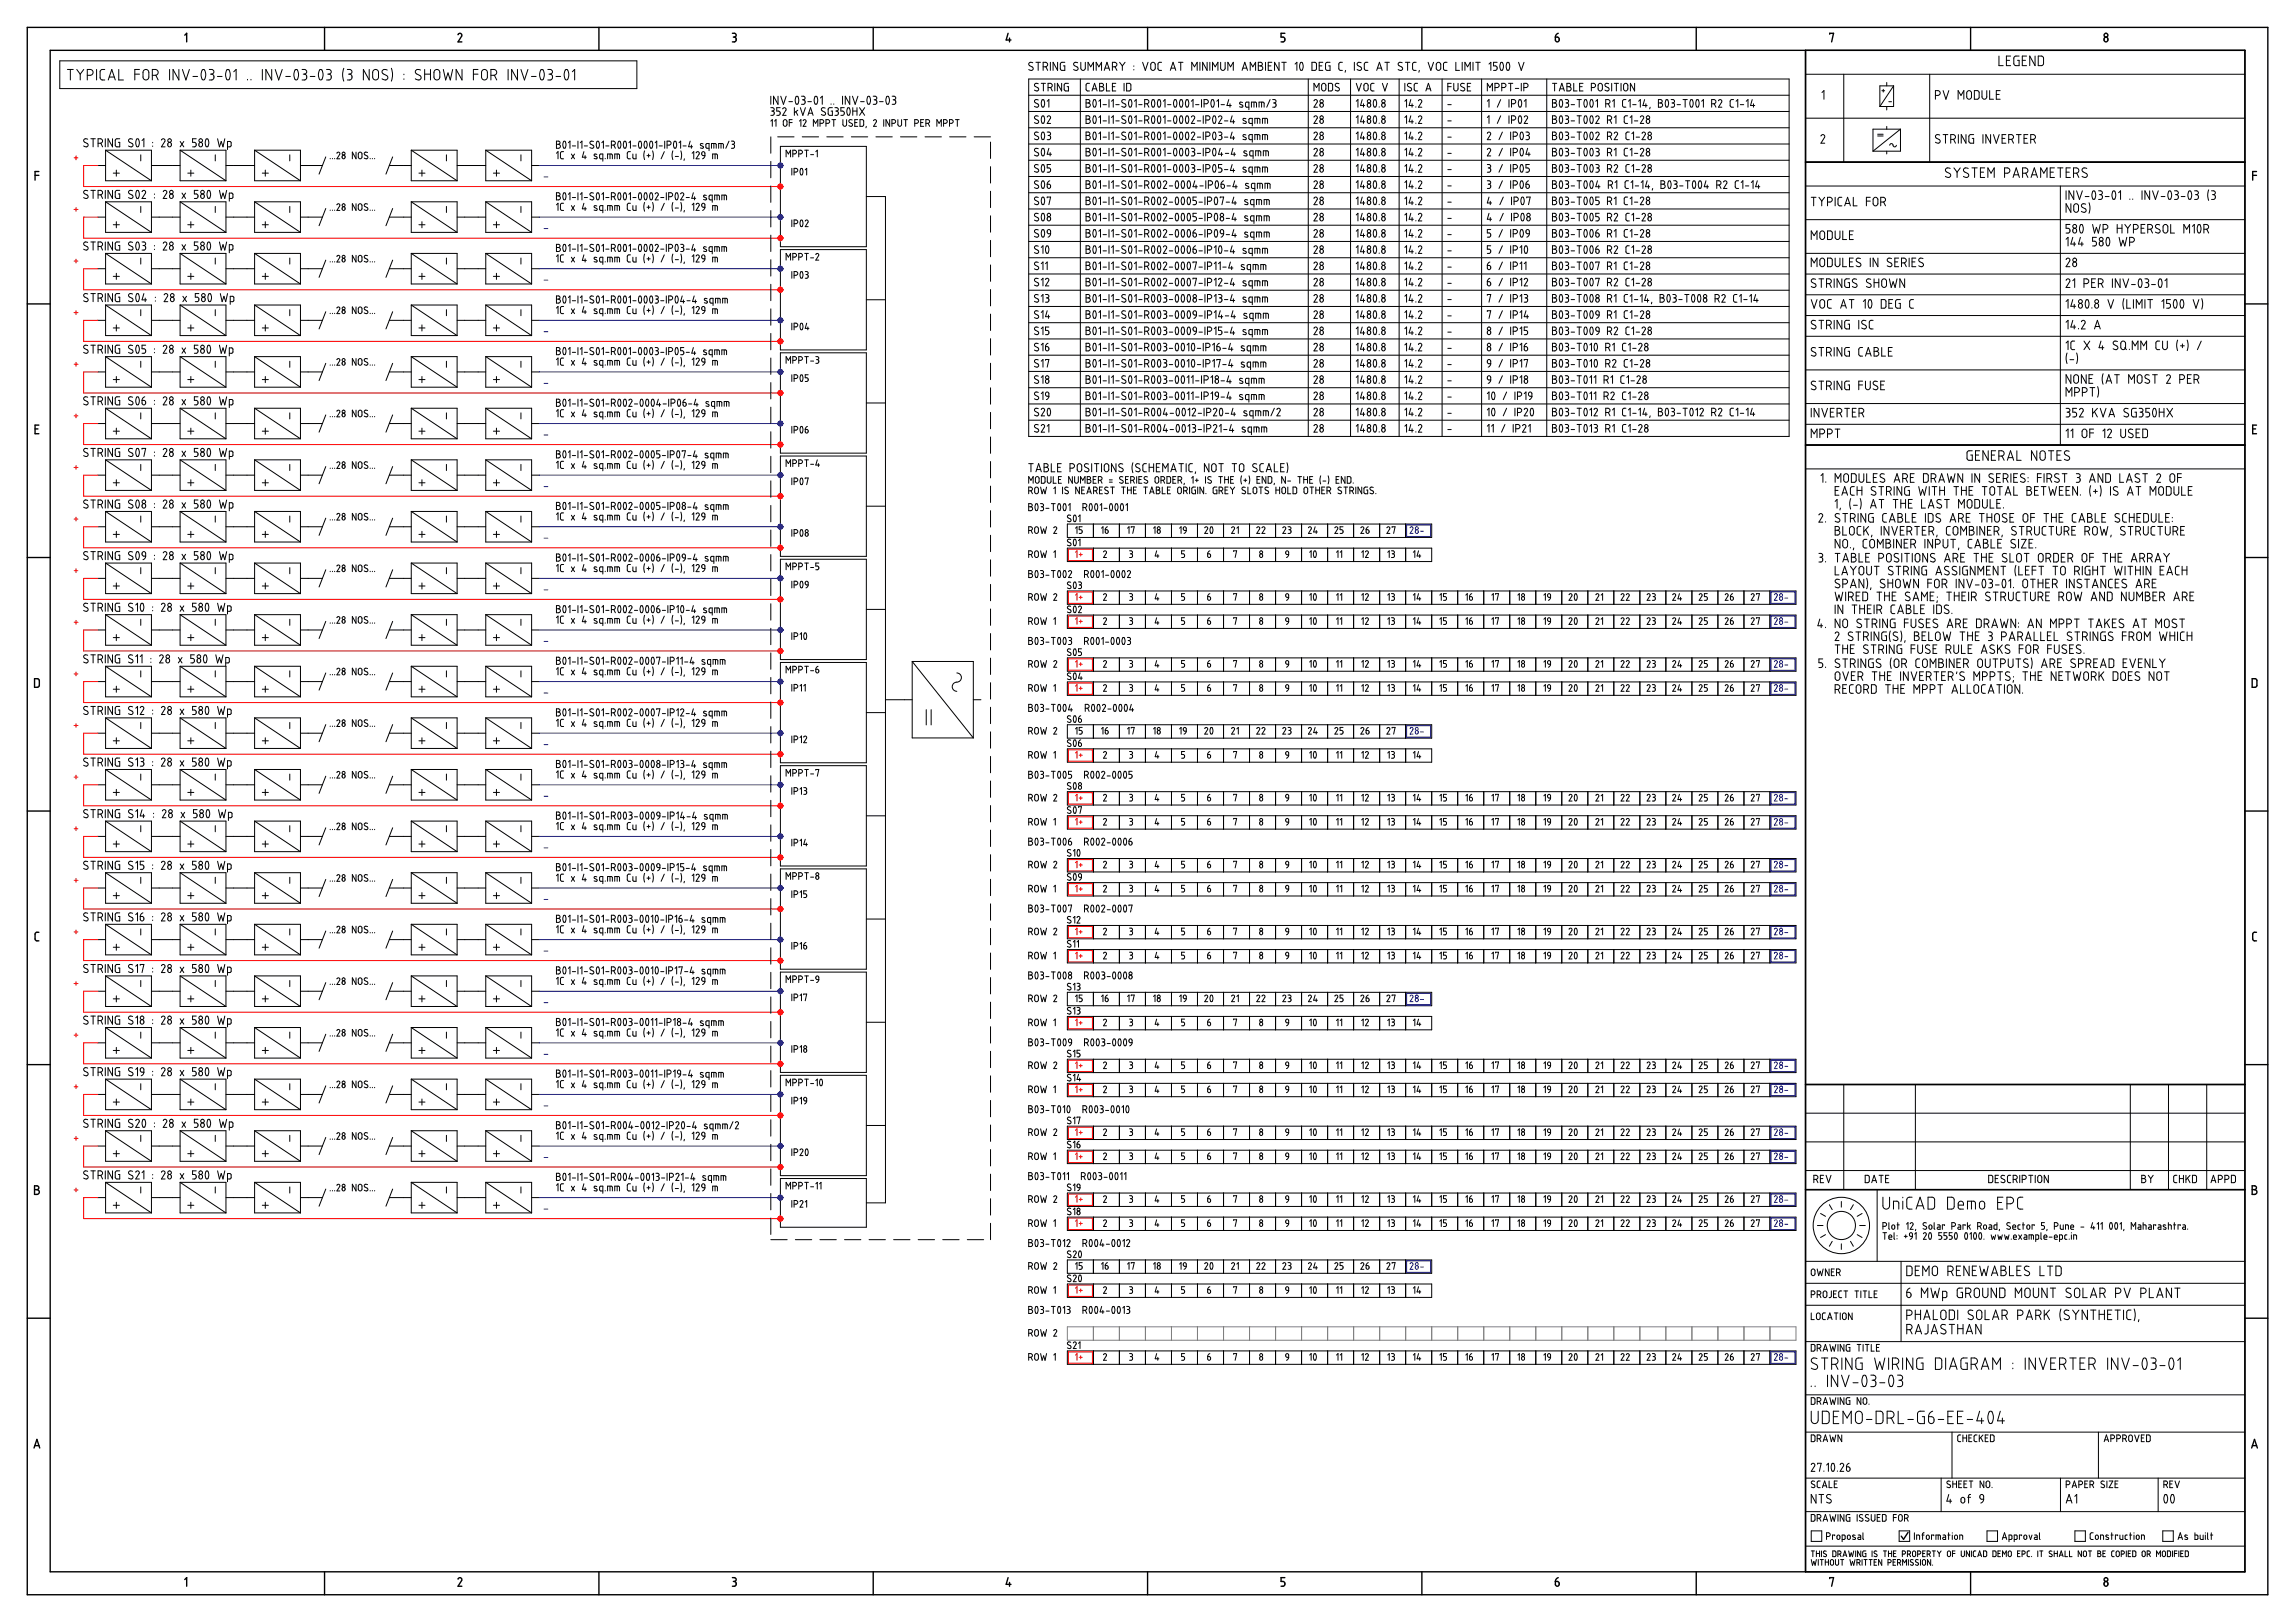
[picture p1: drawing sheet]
<svg xmlns="http://www.w3.org/2000/svg" width="841mm" height="594mm" viewBox="0 0 841 594" stroke-linecap="round" stroke-linejoin="round" font-family="sans-serif">
<g fill="none" stroke="#000" stroke-width=".51">
<path d="M10 10h821.1v574.1h-821.1zM18.4 18.4h804.3v557.3h-804.3zM67.7 12.9l.7-.7v3.1M118.9 10v8.4M167.9 12.7a.71 .71 0 0 1 .9-.5 .71 .71 0 0 1 .4 1l-1.3 2.1h1.3M219.5 10v8.4M268.4 12.2h.7a.7 .7 0 0 1 .7 .7 .7 .7 0 0 1-.7 .7M268.4 15.3h.7M268.7 13.6h.4M269.1 13.6l.6 .4 .1 .6-.2 .5-.5 .2M320 10v8.4M369.4 12.2l-.7 2.4h1.8"/>
<path d="M370 13.9v1.4M420.5 10v8.4M469.5 15.3h.7M470.9 12.2h-1.4v1.4h.9l.4 .4v.9l-.6 .4M521.1 10v8.4M570 14.6a.81 .81 0 0 0 1.4 .4 .81 .81 0 0 0-.4-1.4h-1v1M571 12.2l-.8 .7-.2 .7M621.6 10v8.4M661.6 18.4v557.3M670.5 12.5v-.3h1.4l-.7 3.1M722.1 10v8.4M771.3 13.8a.77 .77 0 0 1 1 .2 .77 .77 0 0 1-.1 1 .77 .77 0 0 1-1.1-.1z"/>
<path d="M661.6 59.4h161.1M12.8 64.2h1.4M14.2 62.8h-1.4v3.2M825.5 64.2h1.4M826.9 62.8h-1.4v3.2M10 111.3h8.4M822.7 111.3h8.4M12.8 157.1h1.1M14.2 155.7h-1.4v3.2h1.4M825.5 157.1h1.1M826.9 155.7h-1.4v3.2h1.4M661.6 163h161.1"/>
<path d="M10 204.2h8.4M822.7 204.2h8.4M12.7 248.6h1.3l.4 .4v2l-.4 .7h-1.3zM825.3 248.6h1.3l.4 .4 .1 2-.5 .7h-1.3zM10 297.1h8.4M822.7 297.1h8.4M14.2 341.5h-.9l-.5 .7 .1 2 .4 .3 .9 .1M826.9 341.5h-1l-.4 .7 .1 2 .3 .3 1 .1M10 389.9h8.4M661.6 397.2h161.1M822.7 389.9h8.4M12.7 434.3h.8a.7 .7 0 0 1 .7 .7 .7 .7 0 0 1-.7 .7 .87 .87 0 0 1 .9 .9 .87 .87 0 0 1-.9 .9h-.8z"/>
<path d="M12.7 435.7h.8M661.6 435.7h161.1M825.3 434.3h.9a.7 .7 0 0 1 .7 .7 .7 .7 0 0 1-.7 .7 .87 .87 0 0 1 .9 .9 .87 .87 0 0 1-.9 .9h-.9zM825.3 435.7h.9M10 482.8h8.4M822.7 482.8h8.4M12.5 530.4l1-3.2 1.1 3.2M12.8 529.5h1.5M825.1 530.4l1.1-3.2 1 3.2M825.4 529.5h1.5M67.7 578.5l.7-.7v3.2M118.9 575.7v8.4"/>
<path d="M167.9 578.4a.71 .71 0 0 1 .9-.5 .71 .71 0 0 1 .4 1l-1.3 2.1h1.3M219.5 575.7v8.4M268.4 577.8h.7a.7 .7 0 0 1 .7 .7 .7 .7 0 0 1-.7 .7 .89 .89 0 0 1 .7 .9 .89 .89 0 0 1-.7 .9h-.7M268.7 579.2h.4M320 575.7v8.4M369.4 577.8l-.7 2.5h1.8M370 579.6v1.4M420.5 575.7v8.4M470.2 579.2a.89 .89 0 0 1 .7 .9 .89 .89 0 0 1-.7 .9h-.7M470.9 577.8h-1.4v1.4h.7M521.1 575.7v8.4M570.7 579.2a.79 .79 0 0 1 .8 .7 .79 .79 0 0 1-.6 .9 .79 .79 0 0 1-.9-.5"/>
<path d="M570.7 579.2h-.7v1.1M571 577.8l-.8 .7-.2 .7M621.6 575.7v8.4M670.5 578.2v-.4h1.4l-.7 3.2M699.2 561.3l-1.6 2.5-.9-1.2M722.1 575.7v8.4M771.3 579.4a.77 .77 0 0 1 1 .2 .77 .77 0 0 1-.1 1.1 .77 .77 0 0 1-1.1-.1z"/>
<circle cx="771.8" cy="12.9" r=".7"/>
<circle cx="771.8" cy="578.5" r=".7"/>
</g>
<g fill="none" stroke="#000" stroke-width=".37">
<path d="M21.9 22.3h211.5v10.1h-211.5zM24.7 25.4h2.1M25.8 25.4v3.9M28.1 25.4l1.3 1.8M29.4 27.2v2.1M30.7 25.4l-1.3 1.8M32 27.6h1a1.07 1.07 0 0 0 1.1-1.1 1.07 1.07 0 0 0-1.1-1.1h-1v3.9M35.4 25.4v3.9M38.4 25.4l-1.2 .1-.5 .8v2.5l.5 .4 1.2 .1M39.7 29.3l1.3-3.9 1.2 3.9M40 28.2h1.9M43.5 25.4v3.9h1.7"/>
<path d="M49.4 27.2h1.7M51.1 25.4h-1.7v3.9M52.8 25.6l.7-.2 .8 .5 .2 2.3a1.07 1.07 0 0 1-1 1.1 1.07 1.07 0 0 1-1.1-1.1l.1-2zM55.8 27.6h1.1a1.07 1.07 0 0 0 1.1-1.1 1.07 1.07 0 0 0-1.1-1.1h-1.1v3.9M57.1 27.6l.9 1.7M62.1 25.4v3.9M65.6 25.4v3.9l-2.2-3.9v3.9M66.8 25.4l1.3 3.9 1.3-3.9M70.7 28h1.7M74.1 25.7l.1-.2a.85 .85 0 0 1 .9 .2 .85 .85 0 0 1 .2 .9l.1 .4a1.68 1.68 0 0 1-1 2.3 3.2 3.2 0 0 1-.3-3.6zM76.7 25.4h.8a.86 .86 0 0 1 .9 .9 .86 .86 0 0 1-.9 .9M77.1 27.2h.4"/>
<path d="M77.5 27.2a1.09 1.09 0 0 1 .9 1 1.09 1.09 0 0 1-.9 1.1h-.8M79.7 28h1.7M83.1 25.7l.1-.2a.85 .85 0 0 1 .9 .2 .85 .85 0 0 1 .2 .9l.1 .4a1.68 1.68 0 0 1-1 2.3 3.2 3.2 0 0 1-.3-3.6zM85.7 26.3l.8-.9v3.9M90.7 29.1v.2M92 29.1v.2M96.1 25.4v3.9M99.6 25.4v3.9l-2.2-3.9v3.9M100.9 25.4l1.2 3.9 1.3-3.9M104.7 28h1.7M108.1 25.7l.1-.2a.85 .85 0 0 1 1 .2 .85 .85 0 0 1 .1 .9l.1 .4a1.68 1.68 0 0 1-1 2.3 3.2 3.2 0 0 1-.3-3.6zM110.7 25.4h.8a.86 .86 0 0 1 .9 .9 .86 .86 0 0 1-.9 .9"/>
<path d="M111.1 27.2h.4M111.5 27.2a1.09 1.09 0 0 1 .9 1 1.09 1.09 0 0 1-.9 1.1h-.8M113.7 28h1.7M117.1 25.7l.1-.2a.85 .85 0 0 1 .9 .2 .85 .85 0 0 1 .2 .9l.1 .4a1.68 1.68 0 0 1-1 2.3 3.2 3.2 0 0 1-.3-3.6zM119.7 25.4h.8a.86 .86 0 0 1 .9 .9 .86 .86 0 0 1-.9 .9M120.1 27.2h.4M120.5 27.2a1.09 1.09 0 0 1 .9 1 1.09 1.09 0 0 1-.9 1.1h-.8M126 25a6.7 6.7 0 0 0 0 4.7M127.3 25.4h.8M127.3 29.3h.8M127.7 27.2h.4M128.1 25.4a.86 .86 0 0 1 .9 .9 .86 .86 0 0 1-.9 .9 1.09 1.09 0 0 1 .9 1 1.09 1.09 0 0 1-.9 1.1"/>
<path d="M135.3 25.4v3.9l-2.1-3.9v3.9M136.8 25.9a1.06 1.06 0 0 1 1.2-.4 1.06 1.06 0 0 1 .7 1v1.7a1.07 1.07 0 0 1-1.1 1.1 1.07 1.07 0 0 1-1-1.1zM141.9 25.7a1.01 1.01 0 0 0-1.5-.1 1.01 1.01 0 0 0 .1 1.5l1.2 .6a.99 .99 0 0 1 .1 1.5 .99 .99 0 0 1-1.5-.2l-.3-.1M143.4 25a6.7 6.7 0 0 1 0 4.7M148 27.2v.2M148 28.9v.2M154.1 25.7a1.01 1.01 0 0 0-1.5-.1 1.01 1.01 0 0 0 .1 1.5l1.2 .6a.99 .99 0 0 1 .1 1.5 .99 .99 0 0 1-1.5-.2l-.3-.1M155.6 27.2h2.2M155.6 25.4v3.9M157.8 25.4v3.9M159.2 25.9a1.08 1.08 0 0 1 1.2-.4 1.08 1.08 0 0 1 .8 1v1.7a1.07 1.07 0 0 1-1.1 1.1 1.07 1.07 0 0 1-1.1-1.1zM162.5 25.4l.8 3.9 .9-2.6 .8 2.6 .9-3.9"/>
<path d="M169.3 25.4v3.9l-2.1-3.9v3.9M173.5 27.2h1.7M175.2 25.4h-1.7v3.9M176.9 25.6l.6-.2 .9 .5 .2 2.3a1.07 1.07 0 0 1-1.1 1.1 1.07 1.07 0 0 1-1-1.1v-2zM179.9 27.6h1.1a1.07 1.07 0 0 0 1-1.1 1.07 1.07 0 0 0-1-1.1h-1.1v3.9M181.2 27.6l.8 1.7M186.2 25.4v3.9M189.6 25.4v3.9l-2.1-3.9v3.9M190.9 25.4l1.3 3.9 1.3-3.9M194.8 28h1.7M198.2 25.7l.1-.2a.85 .85 0 0 1 .9 .2 .85 .85 0 0 1 .2 .9v.4a1.68 1.68 0 0 1-1 2.3 3.2 3.2 0 0 1-.2-3.6zM200.7 25.4h.9a.86 .86 0 0 1 .9 .9 .86 .86 0 0 1-.9 .9"/>
<path d="M201.2 27.2h.4M201.6 27.2a1.09 1.09 0 0 1 .9 1 1.09 1.09 0 0 1-.9 1.1h-.9M203.8 28h1.6M207.2 25.7l.1-.2a.85 .85 0 0 1 .9 .2 .85 .85 0 0 1 .2 .9v.4a1.68 1.68 0 0 1-1 2.3 3.2 3.2 0 0 1-.2-3.6zM209.7 26.3l.9-.9v3.9M282.5 35.2v3M282.5 39.4h.6M283.1 39.4a.62 .62 0 0 1 .6 .7 .62 .62 0 0 1-.6 .6M285.1 35.2v3l-1.6-3v3M285.9 39.4h-1.3v1.3h.7a.79 .79 0 0 1 .6 .8 .79 .79 0 0 1-.6 .7h-.7M286.1 35.2l1 3 1-3M286.8 39.9a.63 .63 0 0 1 .9-.4 .63 .63 0 0 1 .3 .9l-1.2 1.8h1.3"/>
<path d="M289.1 37.2h1.3M291.1 39.4v2.8M291.7 35.4l.2-.1a1.41 1.41 0 0 1 .7 2.1l-.3 .8a1.41 1.41 0 0 1-.8-2.2zM293.3 39.4l.9 2.8 .9-2.8M293.7 35.2h.7a.66 .66 0 0 1 .6 .7 .66 .66 0 0 1-.6 .7M294 36.6h.4M294.4 36.6a.84 .84 0 0 1 .7 .8 .84 .84 0 0 1-.7 .8h-.7M296 37.2h1.3M298.7 35.4l.1-.1a1.41 1.41 0 0 1 .8 2.1l-.4 .8a1.41 1.41 0 0 1-.8-2.2zM300.7 35.9l.6-.7v3M302.4 39.6a.74 .74 0 0 0-1.1-.1 .74 .74 0 0 0 0 1.1l.9 .5a.72 .72 0 0 1 .1 1.1 .72 .72 0 0 1-1.1-.1l-.2-.2M304.1 39.4l-.6 .7v1.5l.4 .6h1.1v-1.5h-.4"/>
<path d="M304.1 39.4h.9M304.5 38.1v.1M305.5 38.1v.1M306 39.4h.6M306.6 39.4a.62 .62 0 0 1 .6 .7 .62 .62 0 0 1-.6 .6M308.8 35.2v3M309.4 39.4h-1.3v1.3h.7a.79 .79 0 0 1 .6 .8 .79 .79 0 0 1-.6 .7h-.7M310.6 39.6l.2-.1a1.32 1.32 0 0 1 .7 2l-.4 .7a1.32 1.32 0 0 1-.7-2zM311.4 35.2v3l-1.6-3v3M312.4 35.2l1 3 1-3M312.5 39.4v2.8M314 39.4v2.8"/>
<path d="M315 39.4l1.9 2.8M315.4 37.2h1.3M316.9 39.4l-1.9 2.8M318 35.4l.2-.1a1.41 1.41 0 0 1 .7 2.1l-.4 .8a1.41 1.41 0 0 1-.7-2.2zM320 35.2h.7a.66 .66 0 0 1 .6 .7 .66 .66 0 0 1-.6 .7M320.3 36.6h.4M320.7 36.6a.84 .84 0 0 1 .6 .8 .84 .84 0 0 1-.6 .8h-.7M322.3 37.2h1.3M325 35.4l.1-.1a1.41 1.41 0 0 1 .8 2.1l-.4 .8a1.41 1.41 0 0 1-.8-2.2zM326.9 35.2h.7a.66 .66 0 0 1 .7 .7 .66 .66 0 0 1-.7 .7M327.3 36.6h.3M327.6 36.6a.85 .85 0 0 1 .7 .8 .85 .85 0 0 1-.7 .8h-.7"/>
<path d="M377 34.9h278.6M377 28.9h278.6v131h-278.6zM378.5 23a.79 .79 0 0 0-1.2-.1 .79 .79 0 0 0 0 1.2l1 .4a.76 .76 0 0 1 .1 1.2 .76 .76 0 0 1-1.2-.1l-.2-.1M379.6 22.8h1.7M380.4 22.8v3M380.5 30.7a.74 .74 0 0 0-1.1-.1 .74 .74 0 0 0 0 1.1l.9 .4a.72 .72 0 0 1 .1 1.1 .72 .72 0 0 1-1.1-.1l-.2-.1M380.5 36.6a.74 .74 0 0 0-1.1-.1 .74 .74 0 0 0 0 1.1l.9 .5a.72 .72 0 0 1 .1 1.1 .72 .72 0 0 1-1.1-.1l-.2-.1M381.6 30.5h1.5M381.9 36.6l.1-.1a1.32 1.32 0 0 1 .7 2l-.3 .7a1.32 1.32 0 0 1-.7-2zM382.3 24.5h.8a.83 .83 0 0 0 .8-.9 .83 .83 0 0 0-.8-.8h-.8v3M382.4 30.5v2.8M383.3 24.4l.6 1.4"/>
<path d="M383.8 37.1l.6-.6v2.8M384.1 32.1h.7a.78 .78 0 0 0 .8-.8 .78 .78 0 0 0-.8-.8h-.7v2.8M384.9 22.8v3M385 32l.6 1.3M386.5 30.5v2.8M387.6 22.8v3l-1.7-3v3M389 30.5v2.8l-1.5-2.8v2.8M390.2 22.8l-1.2 .1-.4 .3v1.9l.4 .6 1.2 .1v-1.7h-.5M391.5 30.5l-1.1 .1-.4 .3v1.8l.4 .6h1.1v-1.6h-.4M394.7 24.5a.76 .76 0 0 1 .1 1.2 .76 .76 0 0 1-1.1-.1l-.3-.1M394.9 23a.79 .79 0 0 0-1.2-.1 .79 .79 0 0 0 .1 1.2l.9 .4M395.9 28.9v131"/>
<path d="M396.1 22.8v2.2a.83 .83 0 0 0 .8 .8 .83 .83 0 0 0 .8-.8v-2.2M398 36.5h.8a.62 .62 0 0 1 .6 .6 .62 .62 0 0 1-.6 .6 .78 .78 0 0 1 .8 .8 .78 .78 0 0 1-.8 .8h-.8zM398 37.7h.8M398.7 25.8v-3l1 1.7 1-1.7v3M399.2 30.5l-.8 .1-.4 .5 .1 1.8 .3 .4h.8M400.2 33.3l.9-2.8 .9 2.8M400.4 32.5h1.4M400.8 36.6l.1-.1a1.32 1.32 0 0 1 .8 2l-.4 .7a1.32 1.32 0 0 1-.7-2zM401.7 25.8v-3l1 1.7 1-1.7v3M402.7 37.1l.6-.6v2.8M403 30.5h.8a.62 .62 0 0 1 .6 .6 .62 .62 0 0 1-.6 .7 .78 .78 0 0 1 .7 .7 .78 .78 0 0 1-.7 .8h-.8zM403 31.7h.8"/>
<path d="M404.2 38.3h1.3M404.7 25.8l1-3 1 3M404.9 25h1.5M405.5 30.5v2.8h1.2M406.4 36.5v2.8M407.3 37.1l.7-.6v2.8M407.6 24.5h.9a.83 .83 0 0 0 .8-.9 .83 .83 0 0 0-.8-.8h-.9v3M407.6 31.7h1M408.6 24.4l.7 1.4M408.9 30.5h-1.3v2.8h1.3M408.9 38.3h1.2M410.3 22.8l1 1.3"/>
<path d="M411.3 24.1v1.7M411.9 30.5v2.8M412.3 22.8l-1 1.3M412.5 36.6a.74 .74 0 0 0-1.1-.1 .74 .74 0 0 0 0 1.1l.9 .5a.72 .72 0 0 1 .1 1.1 .72 .72 0 0 1-1.1-.1l-.2-.1M413.9 36.6l.1-.1a1.32 1.32 0 0 1 .7 2l-.3 .7a1.32 1.32 0 0 1-.8-2zM414.4 31.1l-.4-.5-1.1-.1v2.8h1.1l.4-.6M414.4 31.1v1.6M415.5 24.1v.2M415.5 25.5v.1M415.7 37.1l.7-.6v2.8M417.3 38.3h1.2M418.7 22.8l1 3 1-3"/>
<path d="M419.5 38h.7a.78 .78 0 0 0 .8-.8 .78 .78 0 0 0-.8-.7h-.7v2.8M420.4 38l.6 1.3M421.9 23.1l.6-.3 .6 .3 .2 1.9a.83 .83 0 0 1-.8 .8 .83 .83 0 0 1-.8-.8zM422.3 36.6l.1-.1a1.32 1.32 0 0 1 .7 2l-.3 .7a1.32 1.32 0 0 1-.8-2zM424.4 36.6l.2-.1a1.32 1.32 0 0 1 .7 2l-.4 .7a1.32 1.32 0 0 1-.7-2zM425.7 22.8l-1 .1-.4 .6 .1 1.9 .3 .3 1 .1M426.3 37.1l.6-.6v2.8M427.9 38.3h1.2M428.9 25.8l1-3 1 3M429.2 25h1.4M430.4 36.6l.1-.1a1.32 1.32 0 0 1 .7 2l-.4 .7a1.32 1.32 0 0 1-.7-2zM431.9 22.8h1.6"/>
<path d="M432.5 36.6l.2-.1a1.32 1.32 0 0 1 .7 2l-.4 .7a1.32 1.32 0 0 1-.7-2zM432.7 22.8v3M434.7 36.6l.2-.1a1.32 1.32 0 0 1 .7 2l-.4 .7a1.32 1.32 0 0 1-.7-2zM436.6 37.1l.6-.6v2.8M436.7 25.8v-3l1 1.7 1-1.7v3M438.1 38.3h1.3M439.7 22.8v3M440.3 36.5v2.8M441.2 38h.8a.78 .78 0 0 0 .8-.8 .78 .78 0 0 0-.8-.7h-.8v2.8M442.4 22.8v3l-1.7-3v3M443.4 22.8v3M444.1 36.6l.1-.1a1.32 1.32 0 0 1 .7 2l-.4 .7a1.32 1.32 0 0 1-.7-2z"/>
<path d="M444.3 25.8v-3l1 1.7 1-1.7v3M445.9 37.1l.6-.6v2.8M447.3 22.8v2.2a.83 .83 0 0 0 .8 .8 .83 .83 0 0 0 .9-.8v-2.2M447.5 38.3h1.2M450 25.8v-3l1 1.7 1-1.7v3M450.3 36.5l-.7 2.2h1.6M450.7 38v1.3M455.2 25.8l1-3 1 3M455.3 38.5a.39 .39 0 0 1 .2 .5 .39 .39 0 0 1-.4 .3l-.9-.2M455.3 37.6a.52 .52 0 0 0-.7-.2 .52 .52 0 0 0-.1 .7l.8 .4M455.4 25h1.5M457.7 39.3l-1.2-.3-.1-1.1 .2-.4 1.1-.1v2.8"/>
<path d="M458.2 25.8v-3l.9 1.7 1-1.7v3M458.6 39.3v-1.9h1.4l.5 .5v1.4M459.5 37.4v1.9M461.1 22.8h.8a.66 .66 0 0 1 .7 .7 .66 .66 0 0 1-.7 .6 .82 .82 0 0 1 .9 .9 .82 .82 0 0 1-.9 .8h-.8zM461.1 24.1h.8M462.3 37.4v1.9M462.8 37.4h-1.4v1.9M462.8 37.4l.5 .5v1.4M463.8 22.8v3M464.8 24.1h1M465.4 36.5l-1.2 2.8M466.1 22.8h-1.3v3h1.3"/>
<path d="M466.4 36.5h.6a.62 .62 0 0 1 .6 .6 .62 .62 0 0 1-.6 .6M466.7 37.7h.3M467 37.7l.6 .4v.8l-.4 .3-.8 .1M468.7 22.8v3l-1.6-3v3M469.7 22.8h1.7M470.5 22.8v3M474.6 23.5l.7-.7v3M476.6 23l.1-.1a1.41 1.41 0 0 1 .8 2.1l-.4 .7a1.41 1.41 0 0 1-.8-2.1zM479.4 28.9v131M480.8 22.8l1.2 .1 .4 .3v1.9l-.4 .6-1.2 .1zM481.5 36.9a.63 .63 0 0 1 .9-.4 .63 .63 0 0 1 .3 .9l-1.2 1.9h1.3M481.5 33.3v-2.8l1 1.6 .9-1.6v2.8"/>
<path d="M483.4 24.1h1M484.3 31.3v1.2a.78 .78 0 0 0 .8 .8 .78 .78 0 0 0 .8-.8M484.3 31.3a.78 .78 0 0 1 .8-.8 .78 .78 0 0 1 .8 .8M484.8 22.8h-1.4v3h1.4M485.9 31.3v1.2M486.8 30.5l1.2 .1 .3 .3 .1 1.8-.4 .6h-1.2zM487.4 22.8l-1.2 .1-.4 .3-.1 1.9 .5 .6 1.2 .1v-1.7h-.5M490.7 30.7a.74 .74 0 0 0-1.1-.1 .74 .74 0 0 0 0 1.1l.9 .4a.72 .72 0 0 1 .1 1.1 .72 .72 0 0 1-1.1-.1l-.2-.1M491.3 22.8h.6M491.3 25.8h.6M491.3 22.8l-.5 .2-.2 .5 .1 1.9 .6 .4M493.1 25.8l-.2 .7"/>
<path d="M494.9 28.9v131M496.3 22.8v3M497 30.5l.9 2.8 1-2.8M497 37.1l.6-.6v2.8M498.8 23a.79 .79 0 0 0-1.2-.1 .79 .79 0 0 0 .1 1.2l.9 .4a.76 .76 0 0 1 .1 1.2 .76 .76 0 0 1-1.2-.1l-.2-.1M499.2 36.5l-.6 2.2h1.5M499.7 38v1.3M499.8 31.3v1.2a.78 .78 0 0 0 .8 .8 .78 .78 0 0 0 .8-.8v-1.2M499.8 31.3a.78 .78 0 0 1 .8-.8 .78 .78 0 0 1 .8 .8M501.3 22.8l-.9 .1-.4 .6v1.9l.4 .3 .9 .1M503.5 36.6l.2-.1a1.32 1.32 0 0 1 .7 2l-.4 .7a1.32 1.32 0 0 1-.7-2zM503.6 30.5l-.9 .1-.4 .5 .1 1.8 .3 .4h.9"/>
<path d="M504.5 25.8l1-3 1 3M504.8 25h1.4M505.4 39.1v.2M506.6 30.5l.9 2.8 .9-2.8M507.5 22.8h1.6M508.3 22.8v3M512.7 28.9v131M513.8 23a.79 .79 0 0 0-1.1-.1 .79 .79 0 0 0 0 1.2l1 .4a.76 .76 0 0 1 0 1.2 .76 .76 0 0 1-1.1-.1l-.2-.1M514.8 30.5v2.8M514.8 37.1l.7-.6v2.8M515 22.8h1.7M515.8 22.8v3"/>
<path d="M517 36.5l-.6 2.2h1.5M517.2 30.7a.74 .74 0 0 0-1.2-.1 .74 .74 0 0 0 .1 1.1l.9 .4a.72 .72 0 0 1 0 1.1 .72 .72 0 0 1-1-.1l-.2-.1M517.5 38v1.3M518.9 30.5h.6M518.9 33.3h.6M518.9 39.1v.2M518.9 30.5l-.7 .6 .1 1.8 .6 .4M519 22.8l-.9 .1-.5 .6 .1 1.9 .4 .3 .9 .1M519.8 36.9a.63 .63 0 0 1 .8-.4 .63 .63 0 0 1 .4 .9l-1.2 1.9h1.2M520.1 25.8l-.1 .7M522.5 33.3l1-2.8 .9 2.8M522.8 32.5h1.3"/>
<path d="M523.3 22.8l1 3 1-3M526.6 23.1l.6-.3 .5 .3 .3 1.9a.83 .83 0 0 1-.8 .8 .83 .83 0 0 1-.9-.8zM528.5 28.9v131M530.3 22.8l-.9 .1-.4 .6v1.9l.4 .3 .9 .1M530.6 31.7h1.2M530.6 38.3h1.2M531.8 30.5h-1.2v2.8M532.7 30.5v2a.78 .78 0 0 0 .8 .8 .78 .78 0 0 0 .8-.8v-2M533.5 22.8v3h1.3M535.8 22.8v3M536.5 32.1a.72 .72 0 0 1 0 1.1 .72 .72 0 0 1-1.1-.1l-.2-.1M536.6 30.7a.74 .74 0 0 0-1.1-.1 .74 .74 0 0 0 .1 1.1l.8 .4"/>
<path d="M536.8 25.8v-3l1 1.7 1-1.7v3M537.7 31.7h1M539 30.5h-1.3v2.8h1.3M539.8 22.8v3M540.8 22.8h1.6M541.6 22.8v3M542.9 28.9v131M545 33.3v-2.8l1 1.6 .9-1.6v2.8M545 37.1l.7-.6v2.8M545.7 23.5l.6-.7v3M547.8 32.1h.8a.78 .78 0 0 0 .8-.8 .78 .78 0 0 0-.8-.8h-.8v2.8M548.6 22.8h-1.3v1.3h.7a.84 .84 0 0 1 .7 .9 .84 .84 0 0 1-.7 .8h-.7"/>
<path d="M549.9 36.5l-1.2 2.8M550 23l.1-.1a1.41 1.41 0 0 1 .8 2.1l-.4 .7a1.41 1.41 0 0 1-.8-2.1zM550.3 32.1h.8M551.1 30.5a.78 .78 0 0 1 .8 .8 .78 .78 0 0 1-.8 .8M551.1 30.5h-.8v2.8M552.3 23l.1-.1a1.41 1.41 0 0 1 .8 2.1l-.4 .7a1.41 1.41 0 0 1-.8-2.1zM552.8 30.5h1.6M553 36.5v2.8M553.6 30.5v2.8M553.9 38h.8a.78 .78 0 0 0 .8-.8 .78 .78 0 0 0-.8-.7h-.8v2.8M555.3 32.4h1.3M556.5 22.8l1 3 1-3"/>
<path d="M556.7 36.6l.1-.1a1.32 1.32 0 0 1 .8 2l-.4 .7a1.32 1.32 0 0 1-.7-2zM557.5 30.5v2.8M558.4 32.1h.8a.78 .78 0 0 0 .8-.8 .78 .78 0 0 0-.8-.8h-.8v2.8M558.6 37.1l.6-.6v2.8M566.8 28.9v131M568.9 36.5h.8a.62 .62 0 0 1 .6 .6 .62 .62 0 0 1-.6 .6 .78 .78 0 0 1 .8 .8 .78 .78 0 0 1-.8 .8h-.8zM568.9 30.5h1.6M568.9 37.7h.8M569.7 30.5v2.8M571.4 33.3l.9-2.8 1 2.8M571.7 32.5h1.3M571.7 36.6l.2-.1a1.32 1.32 0 0 1 .7 2l-.4 .7a1.32 1.32 0 0 1-.7-2z"/>
<path d="M573.6 36.5h.6a.62 .62 0 0 1 .6 .6 .62 .62 0 0 1-.6 .6M573.9 37.7h.3M574.2 37.7l.6 .4v.8l-.3 .3-.9 .1M574.2 30.5h.8a.62 .62 0 0 1 .6 .6 .62 .62 0 0 1-.6 .7 .78 .78 0 0 1 .8 .7 .78 .78 0 0 1-.8 .8h-.8zM574.2 31.7h.8M575.8 38.3h1.2M576.7 30.5v2.8h1.2M577.9 36.5h1.6M578.7 36.5v2.8M578.9 31.7h.9M580.1 30.5h-1.2v2.8h1.2M580.7 36.6l.2-.1a1.32 1.32 0 0 1 .7 2l-.4 .7a1.32 1.32 0 0 1-.7-2z"/>
<path d="M582.9 36.6l.2-.1a1.32 1.32 0 0 1 .7 2l-.4 .7a1.32 1.32 0 0 1-.7-2zM583.2 32.1h.7a.78 .78 0 0 0 .8-.8 .78 .78 0 0 0-.8-.8h-.7v2.8M584.8 37.1l.6-.6v2.8M585.6 31.3v1.2a.78 .78 0 0 0 .8 .8 .78 .78 0 0 0 .8-.8M585.6 31.3a.78 .78 0 0 1 .8-.8 .78 .78 0 0 1 .8 .8M587.2 31.3v1.2M588.4 38h.8M589.2 36.5h-.8v2.8M589.2 36.5a.78 .78 0 0 1 .8 .7 .78 .78 0 0 1-.8 .8M589.4 38l.6 1.3M589.5 30.7a.74 .74 0 0 0-1.1-.1 .74 .74 0 0 0 .1 1.1l.8 .4a.72 .72 0 0 1 .1 1.1 .72 .72 0 0 1-1.1-.1l-.2-.1M590.6 30.5v2.8"/>
<path d="M590.9 37.1l.6-.6v2.8M591.5 30.5h1.6M592.3 30.5v2.8M594 30.5v2.8M595 31.3v1.2a.78 .78 0 0 0 .8 .8 .78 .78 0 0 0 .7-.8v-1.2M595 31.3a.78 .78 0 0 1 .8-.8 .78 .78 0 0 1 .7 .8M595.8 36.5h-.8l-.4 .6v1.8l.4 .3 .8 .1M596.8 37.1l.6-.6v2.8M598.3 38.3h1.3M599 30.5v2.8l-1.5-2.8v2.8M600.5 37.1l.6-.6v2.8M602.7 36.5l-.6 2.2h1.5"/>
<path d="M603.1 38v1.3M604.7 39.3l-.2 .6M607.7 36.5h.8a.62 .62 0 0 1 .6 .6 .62 .62 0 0 1-.6 .6 .78 .78 0 0 1 .8 .8 .78 .78 0 0 1-.8 .8h-.8zM607.7 37.7h.8M610.5 36.6l.2-.1a1.32 1.32 0 0 1 .7 2l-.4 .7a1.32 1.32 0 0 1-.7-2zM612.4 36.5h.6a.62 .62 0 0 1 .6 .6 .62 .62 0 0 1-.6 .6M612.7 37.7h.3M613 37.7l.6 .4v.8l-.3 .3-.9 .1M614.6 38.3h1.2M616.8 36.5h1.5M617.5 36.5v2.8M619.6 36.6l.1-.1a1.32 1.32 0 0 1 .7 2l-.4 .7a1.32 1.32 0 0 1-.7-2z"/>
<path d="M621.7 36.6l.2-.1a1.32 1.32 0 0 1 .7 2l-.4 .7a1.32 1.32 0 0 1-.7-2zM623.6 37.1l.6-.6v2.8M627.3 38h.7a.78 .78 0 0 0 .8-.8 .78 .78 0 0 0-.8-.7h-.7v2.8M628.2 38l.6 1.3M629.8 36.9a.63 .63 0 0 1 .8-.4 .63 .63 0 0 1 .3 .9l-1.1 1.9h1.2M635.3 36.5h-.9l-.4 .6 .1 1.8 .3 .3 .9 .1M636.2 37.1l.6-.6v2.8M637.8 38.3h1.2M639.9 37.1l.7-.6v2.8M642.1 36.5l-.6 2.2h1.5M642.6 38v1.3M661.6 27.2h161.1"/>
<path d="M667.7 33.9l.7-.7v3.1M675.7 27.2v32.2M689.6 33.2h1M690.1 32.7v1M691.4 30.2v1.3M691.4 39v1.3M692.2 37.3h1M693.9 31.5v7.5h-5M693.9 31.5h-5v7.5M693.9 31.5l-5 7.5M707.2 27.2v32.2M709.3 34.9h.8a.88 .88 0 0 0 .9-.8 .88 .88 0 0 0-.9-.9h-.8v3.1"/>
<path d="M712.1 33.2l1 3.1 1.1-3.1M717.6 36.3v-3.1l1 1.7 1.1-1.7v3.1M721 33.4l.6-.2 .6 .2 .3 2.1a.88 .88 0 0 1-.9 .8 .88 .88 0 0 1-.9-.8zM723.5 33.2h1.3l.4 .4 .1 2-.5 .7h-1.3zM726.3 33.2v2.3a.88 .88 0 0 0 .9 .8 .88 .88 0 0 0 .9-.8v-2.3M729.1 33.2v3.1h1.4M731.6 34.6h1M732.5 20.5v3.5h1.6M733 33.2h-1.4v3.1h1.4M735.3 22.1h1.1M736.8 20.5h-1.5v3.5h1.5M739.9 20.5l-1.4 .1-.5 .4v2.3l.5 .7h1.4v-1.9h-.6"/>
<path d="M741.1 22.1h1.2M742.7 20.5h-1.6v3.5h1.6M745.8 20.5v3.5l-2-3.5v3.5M746.9 20.5l1.5 .1 .4 .4 .1 2.3-.5 .7h-1.5zM31 52.1l.9 .4M31.9 52.5a.76 .76 0 0 1 .1 1.2 .76 .76 0 0 1-1.1-.1l-.2-.1M32.1 51a.79 .79 0 0 0-1.1-.1 .79 .79 0 0 0 0 1.2M33.3 50.8h1.6M34.1 50.8v3M35.9 52.5h.9a.83 .83 0 0 0 .8-.9 .83 .83 0 0 0-.8-.8h-.9v3M36.9 52.5l.7 1.3M38.6 50.8v3"/>
<path d="M38.7 55h16.8v11.2M38.7 55v11.2h16.8M38.7 55l16.8 11.2M41.2 50.8v3l-1.6-3v3M43.9 50.8l-1.3 .1-.3 .3-.1 1.9 .4 .6 1.3 .1v-1.7h-.5M48.4 52.5a.76 .76 0 0 1 .1 1.2 .76 .76 0 0 1-1.2-.1l-.2-.1M48.6 51a.79 .79 0 0 0-1.2-.1 .79 .79 0 0 0 .1 1.2l.9 .4M50.1 51l.1-.1a1.41 1.41 0 0 1 .8 2.1l-.4 .7a1.41 1.41 0 0 1-.8-2.1zM51.6 56.7v2.2M52 51.5l.7-.7v3M55.9 52.1v.2M55.9 53.5v.1"/>
<path d="M59.2 51.3a.67 .67 0 0 1 .9-.4 .67 .67 0 0 1 .3 .9M60.4 51.8l-1.2 2h1.3M66 55h16.8v11.2M66 55v11.2h16.8M66 55l16.8 11.2M66 51.8l1.4 2M67.4 51.8l-1.4 2M70.6 53.8h.6M71.2 52.1a.84 .84 0 0 1 .7 .9 .84 .84 0 0 1-.7 .8M71.9 50.8h-1.3v1.3h.6M72.9 52.8v.3M72.9 52.8a.75 .75 0 0 1 1-.4 .75 .75 0 0 1 .3 1.1 .75 .75 0 0 1-1.1 .1l-.2-.5"/>
<path d="M75.5 51l.2-.1a1.41 1.41 0 0 1 .7 2.1l-.4 .7a1.41 1.41 0 0 1-.7-2.1zM78.9 56.7v2.2M79.7 50.8l.7 3 .7-2 .6 2 .7-3M84.2 51.8h-.8v3M84.2 51.8l.5 .5-.1 1.2-1.2 .3M93.3 55h16.8v11.2M93.3 55v11.2h16.8M93.3 55l16.8 11.2M106.2 56.7v2.2M119.4 57.5l-2.5 6.3M121 58v.2M121.8 58v.2"/>
<path d="M122.6 58v.2M123.5 56.1a.55 .55 0 0 1 .7-.3 .55 .55 0 0 1 .3 .7l-1 1.7h1M130.5 55.7v2.5l-1.4-2.5v2.5M131.3 57.5a.68 .68 0 0 0 .7 .7 .68 .68 0 0 0 .7-.7M131.3 56.4a.68 .68 0 0 1 .7-.7 .68 .68 0 0 1 .7 .7M131.3 56.4v1.1M132.7 56.4v1.1M134.7 55.9a.65 .65 0 0 0-1-.1 .65 .65 0 0 0 .1 .9l.7 .4a.62 .62 0 0 1 .1 1 .62 .62 0 0 1-.9-.1l-.2-.1M135.7 58v.2M136.5 58v.2M137.3 58v.2M143.9 57.5l-2.5 6.3"/>
<path d="M150.7 55h16.8v11.2M150.7 55v11.2h16.8M150.7 55l16.8 11.2M163.6 56.7v2.2M178 55h16.8v11.2M178 55v11.2h16.8M178 55l16.8 11.2M190.9 56.7v2.2M203.9 51.7h.7a.58 .58 0 0 1 .6 .6 .58 .58 0 0 1-.6 .6 .73 .73 0 0 1 .8 .7 .73 .73 0 0 1-.8 .7h-.7zM203.9 52.9h.7M203.9 56.1l.6-.6v2.7M205.4 57.6l.3 .5 .8 .1"/>
<path d="M206.5 51.8l.2-.1a1.57 1.57 0 0 1 .4 2.5l-.1 .1a1.57 1.57 0 0 1-.5-2.5zM206.5 55.5l-.8 .1-.3 .3v1.7M208.3 52.3l.6-.6v2.6M209.4 56.4l1.1 1.8M209.7 53.4h1.2M210.5 56.4l-1.1 1.8M211.8 51.7v2.6M212.7 52.3l.6-.6v2.6M214 55.5l-.6 2.1h1.5M214.1 53.4h1.2M214.4 57v1.2M217.5 51.8a.69 .69 0 0 0-1.1-.1 .69 .69 0 0 0 .1 1.1l.8 .4a.66 .66 0 0 1 .1 1 .66 .66 0 0 1-1 0l-.2-.2"/>
<path d="M217.9 57.1l.9 .5a.62 .62 0 0 1-.4 .6 .62 .62 0 0 1-.7-.2M218.7 56.6a.49 .49 0 0 0-.7-.2 .49 .49 0 0 0-.1 .7M218.8 51.8l.1-.1a1.57 1.57 0 0 1 .5 2.5l-.2 .1a1.57 1.57 0 0 1-.4-2.5zM219.7 56.9v.8M219.7 56.9l.3-.4 .9-.1v2.6M219.7 57.7l.3 .4 .9 .1M220.5 52.3l.6-.6v2.6M221.8 58v.2M222 53.4h1.2M222.7 58.2v-1.8l1.5 .1 .2 1.7M223.5 56.4v1.8M224 53.1h.8a.73 .73 0 0 0 .7-.7 .73 .73 0 0 0-.7-.7h-.8v2.6"/>
<path d="M224.9 53.1l.6 1.2M225.3 58.2v-1.8l1.5 .1 .2 1.7M226.2 56.4v1.8M226.7 51.8l.1-.1a1.57 1.57 0 0 1 .5 2.5l-.2 .1a1.57 1.57 0 0 1-.4-2.5zM228.7 51.8l.1-.1a1.57 1.57 0 0 1 .5 2.5l-.1 .1a1.57 1.57 0 0 1-.5-2.5zM229.9 57.6l.3 .5 .8 .1M230.5 52.3l.5-.6v2.6M231 55.5l-.8 .1-.3 .3v1.7M231.9 53.4h1.2M231.9 56.4v1.3M233.1 56.4v1.8l-1-.1-.2-.4M234.3 51.8l.1-.1a1.57 1.57 0 0 1 .4 2.5l-.1 .1a1.57 1.57 0 0 1-.4-2.5z"/>
<path d="M236.2 55.2a4.6 4.6 0 0 0 0 3.3M236.3 51.8l.1-.1a1.57 1.57 0 0 1 .5 2.5l-.1 .1a1.57 1.57 0 0 1-.5-2.5zM237.1 57h1.2M237.7 56.4v1.2M238.3 51.8l.2-.1a1.57 1.57 0 0 1 .4 2.5l-.1 .1a1.57 1.57 0 0 1-.5-2.5zM239.1 55.2a4.6 4.6 0 0 1 0 3.3M240.1 52.3l.6-.6v2.6M241.6 53.4h1.1M243.4 55.5l-1.1 2.7M243.6 51.7v2.6M244.5 53.1h.7a.73 .73 0 0 0 .7-.7 .73 .73 0 0 0-.7-.7h-.7v2.6M246.6 55.2a4.6 4.6 0 0 0 0 3.3"/>
<path d="M247.1 51.8l.1-.1a1.57 1.57 0 0 1 .5 2.5l-.2 .1a1.57 1.57 0 0 1-.4-2.5zM247.5 57.3h1.1M248.8 52.3l.6-.6v2.6M249.5 55.2a4.6 4.6 0 0 1 0 3.3M250.3 53.4h1.2M250.8 58.2l-.1 .6M252.9 51.7l-.6 2h1.5M253.4 53.1v1.2M253.6 56.1l.6-.6v2.7M255.1 56a.59 .59 0 0 1 .8-.4 .59 .59 0 0 1 .3 .8M256.2 56.4l-1.1 1.8h1.2M256.8 53.3l.9 .5a.62 .62 0 0 1-.4 .6 .62 .62 0 0 1-.7-.2"/>
<path d="M257.3 55.7h.8l.2 1.3-1-.2zM257.7 52.7a.49 .49 0 0 0-.7-.1 .49 .49 0 0 0-.2 .7M258.3 57l-.2 .7-.7 .5M259.8 54.3l-1.1-.2 .2-1.5h.9v2.6M260.7 54.3v-1.7l1.7 .2 .1 1.5M261.2 58.2v-1.8l1.5 .1 .2 1.7M261.6 52.6v1.7M262 56.4v1.8M263.4 54.3v-1.7l1.6 .2 .1 1.5M264.2 52.6v1.7M267.1 51.7l-1.1 2.6M268 51.7h.6a.58 .58 0 0 1 .6 .6 .58 .58 0 0 1-.6 .6"/>
<path d="M268.3 52.9h.3M268.6 52.9l.5 .3v.8l-.3 .3h-.8M282.5 44.4l.5-.6v2.5M282.8 40.7h.3M283.1 40.7a.79 .79 0 0 1 .6 .8 .79 .79 0 0 1-.6 .7h-.6M283.8 44.4l.6-.6v2.5M286 53.6h31.5v36.8h-31.5zM287.2 44l.5-.2 .5 .2 .2 1.6a.68 .68 0 0 1-.7 .7 .68 .68 0 0 1-.7-.7zM288.1 57.5v-2.5l.8 1.4 .8-1.4v2.5M289.2 44.9h1.1M290.3 43.8h-1.1v2.5M291.2 55a.68 .68 0 0 1 .7 .7 .68 .68 0 0 1-.7 .7h-.7"/>
<path d="M291.2 55h-.7v2.5M291.7 40.9l.7 1.3M292.4 40.4l-1.3 .9M293 44.4l.5-.6v2.5M293.4 55a.68 .68 0 0 1 .7 .7 .68 .68 0 0 1-.7 .7h-.7M293.4 55h-.7v2.5M294.3 44.2a.55 .55 0 0 1 .8-.3 .55 .55 0 0 1 .2 .7l-1 1.7h1.1M294.9 55h1.3M295.6 55v2.5M296.1 42.2l.9-2.8 1 2.8M296.4 41.5h1.3M297.1 56.6h1.1"/>
<path d="M298.1 46.3v-2.5l.8 1.4 .8-1.4v2.5M299 55.6l.5-.6v2.5M300.5 45.2h.7a.68 .68 0 0 0 .7-.7 .68 .68 0 0 0-.7-.7h-.7v2.5M302.7 45.2h.7M303.4 43.8a.68 .68 0 0 1 .7 .7 .68 .68 0 0 1-.7 .7M303.4 43.8h-.7v2.5M304.9 43.8h1.3M305.5 43.8v2.5M306.3 40.7h.3M306.6 40.7a.79 .79 0 0 1 .6 .8 .79 .79 0 0 1-.6 .7h-.6M308.9 43.8v1.8a.68 .68 0 0 0 .7 .7 .68 .68 0 0 0 .6-.7v-1.8M311.4 44.9l.7 .3a.62 .62 0 0 1 .1 1 .62 .62 0 0 1-.9-.1l-.2-.1"/>
<path d="M312.3 44a.65 .65 0 0 0-1-.1 .65 .65 0 0 0 .1 .9M312.5 40.7h1.5M313.2 44.9h.8M314.3 43.8h-1.1v2.5h1.1M315.2 43.8l1.2 .3 .1 1.6-.3 .5-1 .1zM317.5 46.3l-.2 .5M320.1 44.2a.55 .55 0 0 1 .8-.3 .55 .55 0 0 1 .2 .7l-1 1.7h1.1M323.8 43.8v2.5M326 43.8v2.5l-1.3-2.5v2.5M326.9 45.2h.6a.68 .68 0 0 0 .7-.7 .68 .68 0 0 0-.7-.7h-.6v2.5M329 43.8v1.8M330.4 43.8v1.8a.68 .68 0 0 1-.7 .7 .68 .68 0 0 1-.7-.7"/>
<path d="M331.2 43.8h1.4M331.9 43.8v2.5M335.2 45.2h.7a.68 .68 0 0 0 .7-.7 .68 .68 0 0 0-.7-.7h-.7v2.5M337.4 44.9h.8M338.5 43.8h-1.1v2.5h1.1M339.3 45.2h.7a.68 .68 0 0 0 .7-.7 .68 .68 0 0 0-.7-.7h-.7v2.5M340.1 45.2l.6 1.1M343.3 46.3v-2.5l.8 1.4 .9-1.4v2.5M345.8 45.2h.7a.68 .68 0 0 0 .6-.7 .68 .68 0 0 0-.6-.7h-.7v2.5M348 45.2h.6a.68 .68 0 0 0 .7-.7 .68 .68 0 0 0-.7-.7h-.6v2.5M350.1 43.8h1.4M350.8 43.8v2.5"/>
<path d="M377 40.8h278.6M377 46.8h278.6M377 52.7h278.6M377 58.7h278.6M380.5 42.6a.74 .74 0 0 0-1.1-.1 .74 .74 0 0 0 0 1.1l.9 .4a.72 .72 0 0 1 .1 1.1 .72 .72 0 0 1-1.1-.1l-.2-.1M380.5 48.5a.74 .74 0 0 0-1.1-.1 .74 .74 0 0 0 0 1.2l.9 .4a.72 .72 0 0 1 .1 1.1 .72 .72 0 0 1-1.1-.1l-.2-.1M380.5 54.5a.74 .74 0 0 0-1.1-.1 .74 .74 0 0 0 0 1.1l.9 .4a.72 .72 0 0 1 .1 1.1 .72 .72 0 0 1-1.1-.1l-.2-.1M381.9 42.6l.1-.1a1.32 1.32 0 0 1 .7 2l-.3 .7a1.32 1.32 0 0 1-.7-2zM381.9 48.5l.1-.1a1.32 1.32 0 0 1 .7 2l-.3 .7a1.32 1.32 0 0 1-.7-2zM381.9 54.5l.1-.1a1.32 1.32 0 0 1 .7 2l-.3 .7a1.32 1.32 0 0 1-.7-2zM383.8 42.9a.63 .63 0 0 1 .8-.4 .63 .63 0 0 1 .3 .8l-1.1 1.9h1.2M383.8 48.4h.6"/>
<path d="M383.8 51.2h.6M384.1 49.6h.3M384.4 54.3l-.6 2.2h1.5M384.4 48.4a.62 .62 0 0 1 .6 .6 .62 .62 0 0 1-.6 .6l.5 .4 .1 .5-.6 .7M384.8 55.9v1.2M398 42.4h.8a.62 .62 0 0 1 .6 .6 .62 .62 0 0 1-.6 .7 .78 .78 0 0 1 .8 .7 .78 .78 0 0 1-.8 .8h-.8zM398 48.4h.8a.62 .62 0 0 1 .6 .6 .62 .62 0 0 1-.6 .6 .77 .77 0 0 1 .8 .8 .77 .77 0 0 1-.8 .8h-.8zM398 54.3h.8a.62 .62 0 0 1 .6 .6 .62 .62 0 0 1-.6 .7 .77 .77 0 0 1 .8 .7 .77 .77 0 0 1-.8 .8h-.8zM398 55.6h.8M398 43.7h.8M398 49.6h.8M400.8 42.6l.1-.1a1.32 1.32 0 0 1 .8 2l-.4 .7a1.32 1.32 0 0 1-.7-2z"/>
<path d="M400.8 48.5l.1-.1a1.32 1.32 0 0 1 .8 2l-.4 .7a1.32 1.32 0 0 1-.7-2zM400.8 54.5l.1-.1a1.32 1.32 0 0 1 .8 2l-.4 .7a1.32 1.32 0 0 1-.7-2zM402.7 43l.6-.6v2.8M402.7 49l.6-.6v2.8M402.7 54.9l.6-.6v2.8M404.2 44.3h1.3M404.2 50.2h1.3M404.2 56.2h1.3M406.4 42.4v2.8M406.4 48.4v2.8M406.4 54.3v2.8M407.3 43l.7-.6v2.8"/>
<path d="M407.3 49l.7-.6v2.8M407.3 54.9l.7-.6v2.8M408.9 44.3h1.2M408.9 50.2h1.2M408.9 56.2h1.2M412.5 42.6a.74 .74 0 0 0-1.1-.1 .74 .74 0 0 0 0 1.1l.9 .4a.72 .72 0 0 1 .1 1.1 .72 .72 0 0 1-1.1-.1l-.2-.1M412.5 48.5a.74 .74 0 0 0-1.1-.1 .74 .74 0 0 0 0 1.2l.9 .4a.72 .72 0 0 1 .1 1.1 .72 .72 0 0 1-1.1-.1l-.2-.1M412.5 54.5a.74 .74 0 0 0-1.1-.1 .74 .74 0 0 0 0 1.1l.9 .4a.72 .72 0 0 1 .1 1.1 .72 .72 0 0 1-1.1-.1l-.2-.1M413.9 42.6l.1-.1a1.32 1.32 0 0 1 .7 2l-.3 .7a1.32 1.32 0 0 1-.8-2zM413.9 48.5l.1-.1a1.32 1.32 0 0 1 .7 2l-.3 .7a1.32 1.32 0 0 1-.8-2zM413.9 54.5l.1-.1a1.32 1.32 0 0 1 .7 2l-.3 .7a1.32 1.32 0 0 1-.8-2zM415.7 43l.7-.6v2.8"/>
<path d="M415.7 49l.7-.6v2.8M415.7 54.9l.7-.6v2.8M417.3 44.3h1.2M417.3 50.2h1.2M417.3 56.2h1.2M419.5 44h.7a.78 .78 0 0 0 .8-.8 .78 .78 0 0 0-.8-.8h-.7v2.8M419.5 49.9h.7a.78 .78 0 0 0 .8-.8 .78 .78 0 0 0-.8-.7h-.7v2.8M419.5 55.9h.7a.78 .78 0 0 0 .8-.8 .78 .78 0 0 0-.8-.8h-.7v2.8M420.4 44l.6 1.2M420.4 49.9l.6 1.3M420.4 55.9l.6 1.2M422.3 42.6l.1-.1a1.32 1.32 0 0 1 .7 2l-.3 .7a1.32 1.32 0 0 1-.8-2z"/>
<path d="M422.3 48.5l.1-.1a1.32 1.32 0 0 1 .7 2l-.3 .7a1.32 1.32 0 0 1-.8-2zM422.3 54.5l.1-.1a1.32 1.32 0 0 1 .7 2l-.3 .7a1.32 1.32 0 0 1-.8-2zM424.4 42.6l.2-.1a1.32 1.32 0 0 1 .7 2l-.4 .7a1.32 1.32 0 0 1-.7-2zM424.4 48.5l.2-.1a1.32 1.32 0 0 1 .7 2l-.4 .7a1.32 1.32 0 0 1-.7-2zM424.4 54.5l.2-.1a1.32 1.32 0 0 1 .7 2l-.4 .7a1.32 1.32 0 0 1-.7-2zM426.3 43l.6-.6v2.8M426.3 49l.6-.6v2.8M426.3 54.9l.6-.6v2.8M427.9 44.3h1.2M427.9 50.2h1.2M427.9 56.2h1.2M430.4 42.6l.1-.1a1.32 1.32 0 0 1 .7 2l-.4 .7a1.32 1.32 0 0 1-.7-2z"/>
<path d="M430.4 48.5l.1-.1a1.32 1.32 0 0 1 .7 2l-.4 .7a1.32 1.32 0 0 1-.7-2zM430.4 54.5l.1-.1a1.32 1.32 0 0 1 .7 2l-.4 .7a1.32 1.32 0 0 1-.7-2zM432.5 42.6l.2-.1a1.32 1.32 0 0 1 .7 2l-.4 .7a1.32 1.32 0 0 1-.7-2zM432.5 48.5l.2-.1a1.32 1.32 0 0 1 .7 2l-.4 .7a1.32 1.32 0 0 1-.7-2zM432.5 54.5l.2-.1a1.32 1.32 0 0 1 .7 2l-.4 .7a1.32 1.32 0 0 1-.7-2zM434.7 42.6l.2-.1a1.32 1.32 0 0 1 .7 2l-.4 .7a1.32 1.32 0 0 1-.7-2zM434.7 48.5l.2-.1a1.32 1.32 0 0 1 .7 2l-.4 .7a1.32 1.32 0 0 1-.7-2zM434.7 54.5l.2-.1a1.32 1.32 0 0 1 .7 2l-.4 .7a1.32 1.32 0 0 1-.7-2zM436.6 42.9a.63 .63 0 0 1 .8-.4 .63 .63 0 0 1 .3 .8l-1.1 1.9h1.2M436.6 48.8a.63 .63 0 0 1 .8-.4 .63 .63 0 0 1 .3 .9l-1.1 1.9h1.2M436.6 54.3h.6a.62 .62 0 0 1 .6 .6 .62 .62 0 0 1-.6 .7M436.9 55.6h.3"/>
<path d="M437.2 55.6a.79 .79 0 0 1 .6 .7 .79 .79 0 0 1-.6 .8h-.6M438.8 44.3h1.2M438.8 50.2h1.2M438.8 56.2h1.2M440.9 42.4v2.8M440.9 48.4v2.8M440.9 54.3v2.8M441.9 44h.8a.78 .78 0 0 0 .7-.8 .78 .78 0 0 0-.7-.8h-.8v2.8M441.9 49.9h.8a.78 .78 0 0 0 .7-.8 .78 .78 0 0 0-.7-.7h-.8v2.8M441.9 55.9h.8a.78 .78 0 0 0 .7-.8 .78 .78 0 0 0-.7-.8h-.8v2.8M444.7 42.6l.1-.1a1.32 1.32 0 0 1 .7 2l-.3 .7a1.32 1.32 0 0 1-.8-2zM444.7 48.5l.1-.1a1.32 1.32 0 0 1 .7 2l-.3 .7a1.32 1.32 0 0 1-.8-2z"/>
<path d="M444.7 54.5l.1-.1a1.32 1.32 0 0 1 .7 2l-.3 .7a1.32 1.32 0 0 1-.8-2zM446.5 42.9a.63 .63 0 0 1 .9-.4 .63 .63 0 0 1 .3 .8l-1.2 1.9h1.3M446.5 48.4h.7a.62 .62 0 0 1 .6 .6 .62 .62 0 0 1-.6 .6M446.8 49.6h.4M447.2 49.6l.5 .4v.8l-.3 .3-.9 .1M447.2 54.3l-.7 2.2h1.6M447.6 55.9v1.2M448.7 44.3h1.3M448.7 50.2h1.3M449 56.2h1.3M451.5 42.4l-.6 2.2h1.6M451.5 48.4l-.6 2.1h1.6"/>
<path d="M451.8 54.3l-.6 2.2h1.6M452 44v1.2M452 49.9v1.3M452.3 55.9v1.2M456.6 43.5a.53 .53 0 0 0-.8-.1 .53 .53 0 0 0-.1 .7l.8 .4a.39 .39 0 0 1 .2 .4 .39 .39 0 0 1-.4 .3l-.8-.1M456.6 49.5a.53 .53 0 0 0-.8-.2 .53 .53 0 0 0-.1 .7l.8 .4a.39 .39 0 0 1 .2 .5 .39 .39 0 0 1-.4 .3l-.8-.2M456.9 55.4a.52 .52 0 0 0-.7-.1 .52 .52 0 0 0-.2 .7l.8 .4a.39 .39 0 0 1 .2 .4 .39 .39 0 0 1-.3 .3l-.9-.1M458.9 45.2l-1.2-.2v-1.2l.2-.4 1-.1v2.8M458.9 51.2l-1.2-.3v-1.1l.2-.4 1-.1v2.8M459.2 57.1l-1.2-.2v-1.2l.2-.4 1-.1v2.9M459.8 45.2v-1.9h1.4l.5 .5v1.4M459.8 51.2v-1.9l1.8 .2 .1 1.7"/>
<path d="M460.1 57.1v-1.9l1.7 .1 .2 1.8M460.8 43.3v1.9M460.8 49.3v1.9M461.1 55.2v1.9M462.6 45.2v-1.9h1.4l.5 .5v1.4M462.6 51.2v-1.9l1.7 .1 .2 1.8M463 57.1v-1.9l1.6 .1 .2 1.8M463.6 43.3v1.9M463.6 49.3v1.9M463.9 55.2v1.9M481.5 42.9a.63 .63 0 0 1 .9-.4 .63 .63 0 0 1 .3 .8l-1.2 1.9h1.3M481.5 48.8a.63 .63 0 0 1 .9-.4 .63 .63 0 0 1 .3 .9l-1.2 1.9h1.3"/>
<path d="M481.5 54.8a.63 .63 0 0 1 .9-.4 .63 .63 0 0 1 .3 .8l-1.2 1.9h1.3M497 43l.6-.6v2.8M497 49l.6-.6v2.8M497 54.9l.6-.6v2.8M499.2 42.4l-.6 2.2h1.5M499.2 48.4l-.6 2.1h1.5M499.2 54.3l-.6 2.2h1.5M499.7 44v1.2M499.7 49.9v1.3M499.7 55.9v1.2M503.5 42.6l.2-.1a1.32 1.32 0 0 1 .7 2l-.4 .7a1.32 1.32 0 0 1-.7-2zM503.5 48.5l.2-.1a1.32 1.32 0 0 1 .7 2l-.4 .7a1.32 1.32 0 0 1-.7-2z"/>
<path d="M503.5 54.5l.2-.1a1.32 1.32 0 0 1 .7 2l-.4 .7a1.32 1.32 0 0 1-.7-2zM505.4 45.1v.1M505.4 51v.2M505.4 57v.1M514.8 43l.7-.6v2.8M514.8 49l.7-.6v2.8M514.8 54.9l.7-.6v2.8M517 42.4l-.6 2.2h1.5M517 48.4l-.6 2.1h1.5M517 54.3l-.6 2.2h1.5M517.5 44v1.2M517.5 49.9v1.3"/>
<path d="M517.5 55.9v1.2M518.9 45.1v.1M518.9 51v.2M518.9 57v.1M519.8 42.9a.63 .63 0 0 1 .8-.4 .63 .63 0 0 1 .4 .8l-1.2 1.9h1.2M519.8 48.8a.63 .63 0 0 1 .8-.4 .63 .63 0 0 1 .4 .9l-1.2 1.9h1.2M519.8 54.8a.63 .63 0 0 1 .8-.4 .63 .63 0 0 1 .4 .8l-1.2 1.9h1.2M530.6 44.3h1.2M530.6 50.2h1.2M530.6 56.2h1.2M545 48.8a.63 .63 0 0 1 .9-.4 .63 .63 0 0 1 .3 .9l-1.2 1.9h1.3M545 54.8a.63 .63 0 0 1 .9-.4 .63 .63 0 0 1 .3 .8l-1.2 1.9h1.3"/>
<path d="M545 43l.7-.6v2.8M549.9 42.4l-1.2 2.8M550.6 48.4l-1.3 2.8M550.6 54.3l-1.3 2.8M553 42.4v2.8M553.6 48.4v2.8M553.6 54.3v2.8M553.9 44h.8a.78 .78 0 0 0 .8-.8 .78 .78 0 0 0-.8-.8h-.8v2.8M554.5 49.9h.8a.78 .78 0 0 0 .8-.8 .78 .78 0 0 0-.8-.7h-.8v2.8M554.5 55.9h.8a.78 .78 0 0 0 .8-.8 .78 .78 0 0 0-.8-.8h-.8v2.8M556.7 42.6l.1-.1a1.32 1.32 0 0 1 .8 2l-.4 .7a1.32 1.32 0 0 1-.7-2zM557.3 48.5l.2-.1a1.32 1.32 0 0 1 .7 2l-.4 .7a1.32 1.32 0 0 1-.7-2z"/>
<path d="M557.3 54.5l.2-.1a1.32 1.32 0 0 1 .7 2l-.4 .7a1.32 1.32 0 0 1-.7-2zM558.6 42.9a.63 .63 0 0 1 .8-.4 .63 .63 0 0 1 .3 .8l-1.1 1.9h1.2M559.2 48.4h.6a.62 .62 0 0 1 .6 .6 .62 .62 0 0 1-.6 .6M559.5 49.6h.3M559.8 54.3l-.6 2.2h1.5M559.8 49.6l.5 .2a.84 .84 0 0 1-.5 1.4h-.6M560.3 55.9v1.2M568.9 42.4h.8a.62 .62 0 0 1 .6 .6 .62 .62 0 0 1-.6 .7 .78 .78 0 0 1 .8 .7 .78 .78 0 0 1-.8 .8h-.8zM568.9 48.4h.8a.62 .62 0 0 1 .6 .6 .62 .62 0 0 1-.6 .6 .77 .77 0 0 1 .8 .8 .77 .77 0 0 1-.8 .8h-.8zM568.9 54.3h.8a.62 .62 0 0 1 .6 .6 .62 .62 0 0 1-.6 .7 .77 .77 0 0 1 .8 .7 .77 .77 0 0 1-.8 .8h-.8zM568.9 55.6h.8M568.9 43.7h.8"/>
<path d="M568.9 49.6h.8M571.7 42.6l.2-.1a1.32 1.32 0 0 1 .7 2l-.4 .7a1.32 1.32 0 0 1-.7-2zM571.7 48.5l.2-.1a1.32 1.32 0 0 1 .7 2l-.4 .7a1.32 1.32 0 0 1-.7-2zM571.7 54.5l.2-.1a1.32 1.32 0 0 1 .7 2l-.4 .7a1.32 1.32 0 0 1-.7-2zM573.6 42.4h.6a.62 .62 0 0 1 .6 .6 .62 .62 0 0 1-.6 .7M573.6 48.4h.6a.62 .62 0 0 1 .6 .6 .62 .62 0 0 1-.6 .6M573.6 54.3h.6a.62 .62 0 0 1 .6 .6 .62 .62 0 0 1-.6 .7M573.9 55.6h.3M573.9 43.7h.3M573.9 49.6h.3M574.2 43.7l.6 .3v.8l-.3 .4h-.9M574.2 49.6l.6 .4v.8l-.3 .3-.9 .1"/>
<path d="M574.2 55.6l.6 .3v.8l-.3 .4h-.9M575.8 44.3h1.2M575.8 50.2h1.2M575.8 56.2h1.2M577.9 54.3h1.6M577.9 42.4h1.6M577.9 48.4h1.6M578.7 42.4v2.8M578.7 48.4v2.8M578.7 54.3v2.8M580.7 42.6l.2-.1a1.32 1.32 0 0 1 .7 2l-.4 .7a1.32 1.32 0 0 1-.7-2zM580.7 48.5l.2-.1a1.32 1.32 0 0 1 .7 2l-.4 .7a1.32 1.32 0 0 1-.7-2z"/>
<path d="M580.7 54.5l.2-.1a1.32 1.32 0 0 1 .7 2l-.4 .7a1.32 1.32 0 0 1-.7-2zM582.9 42.6l.2-.1a1.32 1.32 0 0 1 .7 2l-.4 .7a1.32 1.32 0 0 1-.7-2zM582.9 48.5l.2-.1a1.32 1.32 0 0 1 .7 2l-.4 .7a1.32 1.32 0 0 1-.7-2zM582.9 54.5l.2-.1a1.32 1.32 0 0 1 .7 2l-.4 .7a1.32 1.32 0 0 1-.7-2zM584.8 42.9a.63 .63 0 0 1 .8-.4 .63 .63 0 0 1 .3 .8l-1.1 1.9h1.2M584.8 48.8a.63 .63 0 0 1 .8-.4 .63 .63 0 0 1 .3 .9l-1.1 1.9h1.2M584.8 54.3h.6a.62 .62 0 0 1 .6 .6 .62 .62 0 0 1-.6 .7M585.1 55.6h.3M585.4 55.6a.79 .79 0 0 1 .7 .7 .79 .79 0 0 1-.7 .8h-.6M589.1 44h.7a.78 .78 0 0 0 .8-.8 .78 .78 0 0 0-.8-.8h-.7v2.8M589.1 49.9h.7a.78 .78 0 0 0 .8-.8 .78 .78 0 0 0-.8-.7h-.7v2.8M589.1 55.9h.7a.78 .78 0 0 0 .8-.8 .78 .78 0 0 0-.8-.8h-.7v2.8"/>
<path d="M590 44l.6 1.2M590 49.9l.6 1.3M590 55.9l.6 1.2M591.5 48.8a.64 .64 0 0 1 .9-.4 .64 .64 0 0 1 .3 .9l-1.2 1.9h1.3M591.5 43l.7-.6v2.8M591.5 54.9l.7-.6v2.8M596.5 42.4l-.9 .1-.4 .5 .1 1.8 .3 .4h.9M596.5 54.3l-.9 .1-.4 .5 .1 1.8 .3 .4h.9M597.1 48.4h-.9l-.4 .6 .1 1.8 .3 .3 .9 .1M597.4 43l.6-.6v2.8M597.4 54.9l.6-.6v2.8M598 49l.6-.6v2.8"/>
<path d="M599 44.3h1.2M599 56.2h1.2M599.6 50.2h1.2M601.1 42.9a.63 .63 0 0 1 .9-.4 .63 .63 0 0 1 .3 .8l-1.2 1.9h1.3M601.1 54.8a.64 .64 0 0 1 .9-.4 .64 .64 0 0 1 .3 .8l-1.2 1.9h1.3M601.7 48.8a.63 .63 0 0 1 .9-.4 .63 .63 0 0 1 .3 .9l-1.2 1.9h1.3M661.6 43.3h161.1M661.6 59.4h161.1M667.3 49.8a.71 .71 0 0 1 1-.5 .71 .71 0 0 1 .3 1M668.6 50.3l-1.3 2.2h1.4M688.1 49.2h2M688.1 49.8h2"/>
<path d="M691.4 46.3v1M691.4 55.4v1M692.5 53.2a.64 .64 0 0 1 .8-.6 .64 .64 0 0 1 .5 .8l.8 .4 .3-.6M696.4 47.3v8.1h-10M696.4 47.3h-10v8.1M696.4 47.3l-10 8.1M709.6 50.6l1 .5a.81 .81 0 0 1 .1 1.2 .81 .81 0 0 1-1.2-.1l-.2-.1M710.8 49.5a.84 .84 0 0 0-1.2-.1 .84 .84 0 0 0 0 1.2M712.1 49.3h1.7M712.9 49.3v3.2M714.9 51.1l.8-.1a.88 .88 0 0 0 .9-.8 .88 .88 0 0 0-.9-.9h-.8v3.2M715.9 51l.7 1.5"/>
<path d="M717.7 49.3v3.2M720.4 49.3v3.2l-1.7-3.2v3.2M722.7 50.7h.6v1.8h-1.1M723.3 49.3h-1.4l-.3 .4v2.3l.6 .4M726.7 49.3v3.2M729.5 49.3v3.2l-1.8-3.2v3.2M730.5 49.3l1.1 3.2 1-3.2M733.7 50.7h1M735.1 49.3h-1.4v3.2h1.4M736.1 51.1l.9-.1a.88 .88 0 0 0 .9-.8 .88 .88 0 0 0-.9-.9h-.9v3.2M737.2 51l.7 1.5M738.9 49.3h1.8"/>
<path d="M739.8 49.3v3.2M741.7 50.7h1.1M743.1 49.3h-1.4v3.2h1.4M744.2 51.1l.8-.1a.88 .88 0 0 0 .9-.8 .88 .88 0 0 0-.9-.9h-.8v3.2M745.2 51l.7 1.5M31 71l.9 .4a.76 .76 0 0 1 .1 1.2 .76 .76 0 0 1-1.1-.1l-.2-.1M32.1 69.9a.79 .79 0 0 0-1.1-.1 .79 .79 0 0 0 0 1.2M33.3 69.7h1.6M34.1 69.7v3M35.9 60.6h2.8M35.9 79.5h2.8M35.9 71.4h.9a.83 .83 0 0 0 .8-.9 .83 .83 0 0 0-.8-.8h-.9v3"/>
<path d="M36.9 71.4l.7 1.3M38.6 69.7v3M38.7 73.9h16.8v11.2M38.7 73.9v11.2h16.8M38.7 73.9l16.8 11.2M41.2 69.7v3l-1.6-3v3M41.5 63.4h2.3M42.6 62.3v2.2M43.9 69.7l-1.3 .1-.3 .3-.1 1.9 .4 .6 1.3 .1v-1.7h-.5M48.6 69.9a.79 .79 0 0 0-1.2-.1 .79 .79 0 0 0 .1 1.2l.9 .4a.76 .76 0 0 1 .1 1.2 .76 .76 0 0 1-1.2-.1l-.2-.1M50.1 69.9l.1-.1a1.41 1.41 0 0 1 .8 2.1l-.4 .7a1.41 1.41 0 0 1-.8-2.1zM51.6 75.6v2.2"/>
<path d="M52 70.2a.67 .67 0 0 1 1-.4 .67 .67 0 0 1 .3 .9l-1.3 2h1.4M55.5 60.6h10.5M55.5 79.5h10.5M56.6 71v.2M56.6 72.4v.1M59.8 70.2a.67 .67 0 0 1 .9-.4 .67 .67 0 0 1 .4 .9M61.1 70.7l-1.3 2h1.4M66 73.9h16.8v11.2M66 73.9v11.2h16.8M66 73.9l16.8 11.2M66.7 70.7l1.3 2M68 70.7l-1.3 2"/>
<path d="M68.8 63.4h2.2M69.9 62.3v2.2M72.6 69.7h-1.4v1.3h.7a.84 .84 0 0 1 .7 .9 .84 .84 0 0 1-.7 .8h-.7M76.2 69.9l.1-.1a1.41 1.41 0 0 1 .8 2.1l-.4 .7a1.41 1.41 0 0 1-.8-2.1zM78.9 75.6v2.2M80.4 69.7l.7 3 .6-2 .7 2 .7-3M82.8 60.6h10.5M82.8 79.5h10.5M84 72.7l1.3-.3 .1-1.2-.3-.4-1.1-.1v3M93.3 73.9h16.8v11.2M93.3 73.9v11.2h16.8M93.3 73.9l16.8 11.2"/>
<path d="M96.1 63.4h2.2M97.2 62.3v2.2M106.2 75.6v2.2M110.1 60.6h8.1M110.1 79.5h8.1M119.4 76.4l-2.5 6.3M121 76.9v.2M121.8 76.9v.2M122.6 76.9v.2M123.5 75a.55 .55 0 0 1 .7-.3 .55 .55 0 0 1 .3 .7l-1 1.7h1M130.5 74.6v2.5l-1.4-2.5v2.5M131.5 74.8l.5-.2 .5 .2 .2 1.6a.68 .68 0 0 1-.7 .7 .68 .68 0 0 1-.7-.7z"/>
<path d="M134.7 74.8a.65 .65 0 0 0-1-.1 .65 .65 0 0 0 .1 .9l.7 .4a.62 .62 0 0 1 .1 1 .62 .62 0 0 1-.9-.1l-.2-.1M135.7 76.9v.2M136.5 76.9v.2M137.3 76.9v.2M142.7 60.6h8M142.7 79.5h8M143.9 76.4l-2.5 6.3M150.7 73.9h16.8v11.2M150.7 73.9v11.2h16.8M150.7 73.9l16.8 11.2M153.5 63.4h2.2M154.6 62.3v2.2"/>
<path d="M163.6 75.6v2.2M167.5 60.6h10.5M167.5 79.5h10.5M178 73.9h16.8v11.2M178 73.9v11.2h16.8M178 73.9l16.8 11.2M180.8 63.4h2.2M181.9 62.3v2.2M190.9 75.6v2.2M194.8 60.6h2.8M194.8 79.5h2.8M203.9 70.6h.7a.58 .58 0 0 1 .6 .6 .58 .58 0 0 1-.6 .6 .73 .73 0 0 1 .8 .7 .73 .73 0 0 1-.8 .7h-.7z"/>
<path d="M203.9 75l.6-.6v2.7M203.9 71.8h.7M206.5 70.7l.2-.1a1.57 1.57 0 0 1 .4 2.5l-.1 .1a1.57 1.57 0 0 1-.5-2.5zM206.5 74.4l-.8 .1-.3 .5v1.7l.3 .3 .8 .1M208.3 71.2l.6-.6v2.6M209.4 75.3l1.1 1.8M209.7 72.3h1.2M210.5 75.3l-1.1 1.8M211.8 70.6v2.6M212.7 71.2l.6-.6v2.6M214 74.4l-.6 2.1h1.5M214.1 72.3h1.2"/>
<path d="M214.4 75.9v1.2M217.5 70.7a.69 .69 0 0 0-1.1-.1 .69 .69 0 0 0 .1 1.1l.8 .4a.66 .66 0 0 1 .1 1 .66 .66 0 0 1-1 0l-.2-.2M217.9 76l.9 .5a.62 .62 0 0 1-.4 .6 .62 .62 0 0 1-.7-.2M218.7 75.5a.49 .49 0 0 0-.7-.2 .49 .49 0 0 0-.1 .7M218.8 70.7l.1-.1a1.57 1.57 0 0 1 .5 2.5l-.2 .1a1.57 1.57 0 0 1-.4-2.5zM219.7 75.8v.8M219.7 75.8l.3-.4 .9-.1v2.6M219.7 76.6l.3 .4 .9 .1M220.5 71.2l.6-.6v2.6M221.8 76.9v.2M222 72.3h1.2M222.7 77.1v-1.8l1.6 .2 .1 1.6"/>
<path d="M223.5 75.3v1.8M224 72.1h.8a.73 .73 0 0 0 .7-.8 .73 .73 0 0 0-.7-.7h-.8v2.6M224.9 72l.6 1.2M225.3 77.1v-1.8l1.7 .2v1.6M226.2 75.3v1.8M226.7 70.7l.1-.1a1.57 1.57 0 0 1 .5 2.5l-.2 .1a1.57 1.57 0 0 1-.4-2.5zM228.7 70.7l.1-.1a1.57 1.57 0 0 1 .5 2.5l-.1 .1a1.57 1.57 0 0 1-.5-2.5zM230.5 71.2l.5-.6v2.6M231 74.4l-.8 .1-.3 .5v1.7l.3 .3 .8 .1M231.9 75.3v1.3M231.9 72.3h1.2M233.1 75.3v1.8l-1-.1-.2-.4"/>
<path d="M234.3 70.7l.1-.1a1.57 1.57 0 0 1 .4 2.5l-.1 .1a1.57 1.57 0 0 1-.4-2.5zM236.2 74.2a4.6 4.6 0 0 0 0 3.2M236.3 70.7l.1-.1a1.57 1.57 0 0 1 .5 2.5l-.1 .1a1.57 1.57 0 0 1-.5-2.5zM237.1 75.9h1.2M237.7 75.3v1.2M238.3 70.7l.2-.1a1.57 1.57 0 0 1 .4 2.5l-.1 .1a1.57 1.57 0 0 1-.5-2.5zM239.1 74.1a4.6 4.6 0 0 1 0 3.3M240.1 71a.59 .59 0 0 1 .8-.4 .59 .59 0 0 1 .3 .9l-1.1 1.7h1.2M242.1 72.3h1.2M243.4 74.4l-1.1 2.7M244.2 70.6v2.6M245 72.1h.8a.73 .73 0 0 0 .7-.8 .73 .73 0 0 0-.7-.7h-.8v2.6"/>
<path d="M246.6 74.2a4.6 4.6 0 0 0 0 3.2M247.5 76.2h1.1M247.7 70.7l.1-.1a1.57 1.57 0 0 1 .5 2.5l-.2 .1a1.57 1.57 0 0 1-.4-2.5zM249.4 71a.59 .59 0 0 1 .8-.4 .59 .59 0 0 1 .3 .9l-1.1 1.7h1.2M249.5 74.1a4.6 4.6 0 0 1 0 3.3M250.8 77.1l-.1 .6M251.5 72.3h1.1M253.6 75l.6-.6v2.7M254.1 70.6l-.6 2h1.5M254.5 72.1v1.1M255.1 74.9a.59 .59 0 0 1 .8-.4 .59 .59 0 0 1 .3 .8M256.2 75.3l-1.1 1.8h1.2"/>
<path d="M257.7 75.9a.66 .66 0 0 1-.7-.6 .66 .66 0 0 1 .5-.7 .66 .66 0 0 1 .8 .4v.9h-.6M258.3 75.9l-.2 .7-.7 .5M258.8 72.5l.1 .2a.62 .62 0 0 1-.4 .6 .62 .62 0 0 1-.7-.2M258.8 71.6a.49 .49 0 0 0-.7-.1 .49 .49 0 0 0-.1 .7l.8 .3M261 73.2l-1.1-.2 .2-1.5h.9v2.6M261.2 77.1v-1.8l1.7 .2v1.6M261.9 73.2v-1.7l1.7 .2v1.5M262 75.3v1.8M262.8 71.5v1.7M264.5 73.2v-1.7l1.7 .2 .1 1.5M265.4 71.5v1.7M290.2 61.7v2.4"/>
<path d="M291 63h.7a.68 .68 0 0 0 .7-.7 .68 .68 0 0 0-.7-.6h-.7v2.4M293.4 61.8l.2-.1a1.46 1.46 0 0 1 .4 2.3l-.1 .1a1.46 1.46 0 0 1-.5-2.3zM295.1 62.2l.5-.5v2.4M317.5 72h7v368.6h-7M377 70.6h278.6M377 76.5h278.6M377 64.6h278.6M379.4 79.3l.9 .4a.72 .72 0 0 1 .1 1.1 .72 .72 0 0 1-1.1-.1l-.2-.1M380.3 67.8a.72 .72 0 0 1 .1 1.1 .72 .72 0 0 1-1.1-.1l-.2-.1M380.5 60.4a.74 .74 0 0 0-1.1-.1 .74 .74 0 0 0 0 1.1l.9 .5a.72 .72 0 0 1 .1 1.1 .72 .72 0 0 1-1.1-.1l-.2-.1M380.5 66.4a.74 .74 0 0 0-1.1-.1 .74 .74 0 0 0 0 1.1l.9 .4M380.5 72.3a.74 .74 0 0 0-1.1-.1 .74 .74 0 0 0 0 1.1l.9 .5a.72 .72 0 0 1 .1 1.1 .72 .72 0 0 1-1.1-.1l-.2-.1"/>
<path d="M380.5 78.3a.74 .74 0 0 0-1.1-.1 .74 .74 0 0 0 0 1.1M381.9 60.4l.1-.1a1.32 1.32 0 0 1 .7 2l-.3 .7a1.32 1.32 0 0 1-.7-2zM381.9 66.4l.1-.1a1.32 1.32 0 0 1 .7 2l-.3 .7a1.32 1.32 0 0 1-.7-2zM381.9 72.3l.1-.1a1.32 1.32 0 0 1 .7 2l-.3 .7a1.32 1.32 0 0 1-.7-2zM381.9 78.3l.1-.1a1.32 1.32 0 0 1 .7 2l-.3 .7a1.32 1.32 0 0 1-.7-2zM383.8 63.1h.6M383.8 67.5v.9M383.8 72.5v-.3h1.2l-.6 2.8M383.8 67.5h.6M383.8 68.4a.62 .62 0 0 0 .6 .6 .62 .62 0 0 0 .6-.6M384.4 61.5a.79 .79 0 0 1 .6 .8 .79 .79 0 0 1-.6 .8M384.4 67.5l.4 .1 .2 .8"/>
<path d="M384.7 66.2l-.8 .6-.1 .7M385 60.3h-1.2v1.2h.6M398 60.3h.8a.62 .62 0 0 1 .6 .6 .62 .62 0 0 1-.6 .6 .78 .78 0 0 1 .8 .8 .78 .78 0 0 1-.8 .8h-.8zM398 66.2h.8a.62 .62 0 0 1 .6 .6 .62 .62 0 0 1-.6 .7 .78 .78 0 0 1 .8 .7 .78 .78 0 0 1-.8 .8h-.8zM398 72.2h.8a.62 .62 0 0 1 .6 .6 .62 .62 0 0 1-.6 .6 .78 .78 0 0 1 .8 .8 .78 .78 0 0 1-.8 .8h-.8zM398 78.1h.8a.62 .62 0 0 1 .6 .6 .62 .62 0 0 1-.6 .7 .78 .78 0 0 1 .8 .7 .78 .78 0 0 1-.8 .8h-.8zM398 61.5h.8M398 67.5h.8M398 73.4h.8M398 79.4h.8M400.8 60.4l.1-.1a1.32 1.32 0 0 1 .8 2l-.4 .7a1.32 1.32 0 0 1-.7-2zM400.8 66.4l.1-.1a1.32 1.32 0 0 1 .8 2l-.4 .7a1.32 1.32 0 0 1-.7-2z"/>
<path d="M400.8 72.3l.1-.1a1.32 1.32 0 0 1 .8 2l-.4 .7a1.32 1.32 0 0 1-.7-2zM400.8 78.3l.1-.1a1.32 1.32 0 0 1 .8 2l-.4 .7a1.32 1.32 0 0 1-.7-2zM402.7 78.7l.6-.6v2.8M402.7 60.9l.6-.6v2.8M402.7 66.8l.6-.6v2.8M402.7 72.8l.6-.6v2.8M404.2 74h1.3M404.2 62.1h1.3M404.2 68.1h1.3M404.2 80h1.3M406.4 60.3v2.8M406.4 66.2v2.8"/>
<path d="M406.4 72.2v2.8M406.4 78.1v2.8M407.3 60.9l.7-.6v2.8M407.3 66.8l.7-.6v2.8M407.3 72.8l.7-.6v2.8M407.3 78.7l.7-.6v2.8M408.9 74h1.2M408.9 62.1h1.2M408.9 68.1h1.2M408.9 80h1.2M411.4 79.3l.9 .4a.72 .72 0 0 1 .1 1.1 .72 .72 0 0 1-1.1-.1l-.2-.1M412.3 67.8a.72 .72 0 0 1 .1 1.1 .72 .72 0 0 1-1.1-.1l-.2-.1"/>
<path d="M412.5 60.4a.74 .74 0 0 0-1.1-.1 .74 .74 0 0 0 0 1.1l.9 .5a.72 .72 0 0 1 .1 1.1 .72 .72 0 0 1-1.1-.1l-.2-.1M412.5 66.4a.74 .74 0 0 0-1.1-.1 .74 .74 0 0 0 0 1.1l.9 .4M412.5 72.3a.74 .74 0 0 0-1.1-.1 .74 .74 0 0 0 0 1.1l.9 .5a.72 .72 0 0 1 .1 1.1 .72 .72 0 0 1-1.1-.1l-.2-.1M412.5 78.3a.74 .74 0 0 0-1.1-.1 .74 .74 0 0 0 0 1.1M413.9 60.4l.1-.1a1.32 1.32 0 0 1 .7 2l-.3 .7a1.32 1.32 0 0 1-.8-2zM413.9 66.4l.1-.1a1.32 1.32 0 0 1 .7 2l-.3 .7a1.32 1.32 0 0 1-.8-2zM413.9 72.3l.1-.1a1.32 1.32 0 0 1 .7 2l-.3 .7a1.32 1.32 0 0 1-.8-2zM413.9 78.3l.1-.1a1.32 1.32 0 0 1 .7 2l-.3 .7a1.32 1.32 0 0 1-.8-2zM415.7 60.9l.7-.6v2.8M415.7 66.8l.7-.6v2.8M415.7 72.8l.7-.6v2.8M415.7 78.7l.7-.6v2.8"/>
<path d="M417.3 74h1.2M417.3 62.1h1.2M417.3 68.1h1.2M417.3 80h1.2M419.5 61.8h.7a.78 .78 0 0 0 .8-.8 .78 .78 0 0 0-.8-.7h-.7v2.8M419.5 67.8h.7a.78 .78 0 0 0 .8-.8 .78 .78 0 0 0-.8-.8h-.7v2.8M419.5 73.7h.7a.78 .78 0 0 0 .8-.8 .78 .78 0 0 0-.8-.7h-.7v2.8M419.5 79.7h.7a.78 .78 0 0 0 .8-.8 .78 .78 0 0 0-.8-.8h-.7v2.8M420.4 61.8l.6 1.3M420.4 67.8l.6 1.2M420.4 73.7l.6 1.3M420.4 79.7l.6 1.2"/>
<path d="M422.3 60.4l.1-.1a1.32 1.32 0 0 1 .7 2l-.3 .7a1.32 1.32 0 0 1-.8-2zM422.3 66.4l.1-.1a1.32 1.32 0 0 1 .7 2l-.3 .7a1.32 1.32 0 0 1-.8-2zM422.3 72.3l.1-.1a1.32 1.32 0 0 1 .7 2l-.3 .7a1.32 1.32 0 0 1-.8-2zM422.3 78.3l.1-.1a1.32 1.32 0 0 1 .7 2l-.3 .7a1.32 1.32 0 0 1-.8-2zM424.4 60.4l.2-.1a1.32 1.32 0 0 1 .7 2l-.4 .7a1.32 1.32 0 0 1-.7-2zM424.4 66.4l.2-.1a1.32 1.32 0 0 1 .7 2l-.4 .7a1.32 1.32 0 0 1-.7-2zM424.4 72.3l.2-.1a1.32 1.32 0 0 1 .7 2l-.4 .7a1.32 1.32 0 0 1-.7-2zM424.4 78.3l.2-.1a1.32 1.32 0 0 1 .7 2l-.4 .7a1.32 1.32 0 0 1-.7-2zM426.3 66.7a.63 .63 0 0 1 .9-.4 .63 .63 0 0 1 .3 .9l-1.2 1.8h1.3M426.3 72.6a.63 .63 0 0 1 .9-.4 .63 .63 0 0 1 .3 .9l-1.2 1.9h1.3M426.3 78.6a.63 .63 0 0 1 .9-.4 .63 .63 0 0 1 .3 .9l-1.2 1.8h1.3M426.3 60.9l.6-.6v2.8"/>
<path d="M427.9 62.1h1.2M428.5 74h1.2M428.5 68.1h1.2M428.5 80h1.2M430.4 60.4l.1-.1a1.32 1.32 0 0 1 .7 2l-.4 .7a1.32 1.32 0 0 1-.7-2zM431 66.4l.1-.1a1.32 1.32 0 0 1 .7 2l-.3 .7a1.32 1.32 0 0 1-.7-2zM431 72.3l.1-.1a1.32 1.32 0 0 1 .7 2l-.3 .7a1.32 1.32 0 0 1-.7-2zM431 78.3l.1-.1a1.32 1.32 0 0 1 .7 2l-.3 .7a1.32 1.32 0 0 1-.7-2zM432.5 60.4l.2-.1a1.32 1.32 0 0 1 .7 2l-.4 .7a1.32 1.32 0 0 1-.7-2zM433.2 66.4l.1-.1a1.32 1.32 0 0 1 .7 2l-.4 .7a1.32 1.32 0 0 1-.7-2zM433.2 72.3l.1-.1a1.32 1.32 0 0 1 .7 2l-.4 .7a1.32 1.32 0 0 1-.7-2zM433.2 78.3l.1-.1a1.32 1.32 0 0 1 .7 2l-.4 .7a1.32 1.32 0 0 1-.7-2z"/>
<path d="M434.7 60.4l.2-.1a1.32 1.32 0 0 1 .7 2l-.4 .7a1.32 1.32 0 0 1-.7-2zM435.3 66.4l.2-.1a1.32 1.32 0 0 1 .7 2l-.4 .7a1.32 1.32 0 0 1-.7-2zM435.3 72.3l.2-.1a1.32 1.32 0 0 1 .7 2l-.4 .7a1.32 1.32 0 0 1-.7-2zM435.3 78.3l.2-.1a1.32 1.32 0 0 1 .7 2l-.4 .7a1.32 1.32 0 0 1-.7-2zM436.6 60.3h.6a.62 .62 0 0 1 .6 .6 .62 .62 0 0 1-.6 .6M436.9 61.5h.3M437.2 61.5a.79 .79 0 0 1 .6 .8 .79 .79 0 0 1-.6 .8h-.6M437.8 66.2l-.6 2.2h1.6M438.3 67.8v1.2M438.4 72.2h-1.2v1.2l1.1 .2 .1 .7M438.4 78.1h-1.2v1.3l1.1 .1 .1 .8M438.4 74.3l-.3 .6-.9 .1"/>
<path d="M438.8 62.1h1.2M439.4 74h1.2M439.4 80h1.2M439.7 68.1h1.2M440.9 60.3v2.8M441.6 72.2v2.8M441.6 78.1v2.8M441.9 61.8h.8a.78 .78 0 0 0 .7-.8 .78 .78 0 0 0-.7-.7h-.8v2.8M441.9 66.2v2.8M442.5 73.7h.8a.78 .78 0 0 0 .8-.8 .78 .78 0 0 0-.8-.7h-.8v2.8M442.5 79.7h.8a.78 .78 0 0 0 .8-.8 .78 .78 0 0 0-.8-.8h-.8v2.8M442.8 67.8h.8a.78 .78 0 0 0 .8-.8 .78 .78 0 0 0-.8-.8h-.8v2.8"/>
<path d="M444.7 60.4l.1-.1a1.32 1.32 0 0 1 .7 2l-.3 .7a1.32 1.32 0 0 1-.8-2zM445.3 72.3l.1-.1a1.32 1.32 0 0 1 .7 2l-.3 .7a1.32 1.32 0 0 1-.7-2zM445.3 78.3l.1-.1a1.32 1.32 0 0 1 .7 2l-.3 .7a1.32 1.32 0 0 1-.7-2zM445.6 66.4l.1-.1a1.32 1.32 0 0 1 .8 2l-.4 .7a1.32 1.32 0 0 1-.7-2zM447.2 72.5v-.3h1.2l-.6 2.8M447.5 67.5l1 .1 .2 .8M447.5 67.5v.9M447.5 68.4a.62 .62 0 0 0 .6 .6 .62 .62 0 0 0 .6-.6M447.8 60.3h-1.3v1.2h.7a.79 .79 0 0 1 .6 .8 .79 .79 0 0 1-.6 .8h-.7M448.4 66.2l-.8 .6-.1 .7M448.4 80a.65 .65 0 0 0-.8-.6 .65 .65 0 0 0-.4 .9M448.4 80v.3"/>
<path d="M448.7 62.1h1.3M449.3 74h1.3M449.3 80h1.3M449.6 68.1h1.3M451.5 60.3l-.6 2.1h1.6M452 61.8v1.3M452.1 72.2l-.6 2.1h1.6M452.1 78.1l-.6 2.2h1.6M452.5 66.2l-.7 2.2h1.6M452.6 73.7v1.3M452.6 79.7v1.2M452.9 67.8v1.2"/>
<path d="M456.6 61.4a.53 .53 0 0 0-.7-.2 .53 .53 0 0 0-.2 .7l.8 .4a.39 .39 0 0 1 .2 .5 .39 .39 0 0 1-.4 .3l-.8-.2M457.2 73.3a.52 .52 0 0 0-.7-.2 .52 .52 0 0 0-.2 .8l.8 .3a.39 .39 0 0 1 .2 .5 .39 .39 0 0 1-.3 .3l-.9-.2M457.2 79.2a.52 .52 0 0 0-.7-.1 .52 .52 0 0 0-.2 .7l.8 .4a.39 .39 0 0 1 .2 .4 .39 .39 0 0 1-.3 .3l-.9-.1M457.5 67.3a.53 .53 0 0 0-.7-.1 .53 .53 0 0 0-.2 .7l.8 .4a.39 .39 0 0 1 .3 .4 .39 .39 0 0 1-.4 .3l-.9-.1M458.9 63.1l-1.2-.3v-1.1l.2-.4 1-.1v2.8M459.5 75l-1.2-.3v-1.1l.2-.4 1-.1v2.8M459.8 63.1v-1.9l1.8 .2 .1 1.7M459.8 69l-1.1-.2-.1-1.2 .2-.4 1-.1v2.9M460.5 75v-1.9h1.4l.4 .5v1.4M460.8 69v-1.9l1.8 .3v1.6M460.8 61.2v1.9M461.4 73.1v1.9"/>
<path d="M461.4 79.1v1.8M461.7 67.1v1.9M462.6 63.1v-1.9l1.8 .2 .1 1.7M463.3 75v-1.9h1.4l.4 .5v1.4M463.6 69v-1.9l1.8 .3v1.6M463.6 61.2v1.9M464.2 73.1v1.9M464.2 79.1v1.8M464.5 67.1v1.9M481.5 60.7a.63 .63 0 0 1 .9-.4 .63 .63 0 0 1 .3 .9l-1.2 1.9h1.3M481.5 66.7a.63 .63 0 0 1 .9-.4 .63 .63 0 0 1 .3 .9l-1.2 1.8h1.3M481.5 72.6a.63 .63 0 0 1 .9-.4 .63 .63 0 0 1 .3 .9l-1.2 1.9h1.3"/>
<path d="M481.5 78.6a.63 .63 0 0 1 .9-.4 .63 .63 0 0 1 .3 .9l-1.2 1.8h1.3M483.7 68.4a.62 .62 0 0 0 .6 .6 .62 .62 0 0 0 .6-.6M483.7 74.3a.62 .62 0 0 0 .6 .7 .62 .62 0 0 0 .6-.7M483.7 68.4a.67 .67 0 0 1 .6-.9 .67 .67 0 0 1 .6 .9M483.7 74.3a.67 .67 0 0 1 .6-.9 .67 .67 0 0 1 .6 .9M497 60.9l.6-.6v2.8M497 66.8l.6-.6v2.8M497 72.8l.6-.6v2.8M497 78.7l.6-.6v2.8M499.2 60.3l-.6 2.1h1.5M499.2 66.2l-.6 2.2h1.5M499.2 72.2l-.6 2.1h1.5"/>
<path d="M499.2 78.1l-.6 2.2h1.5M499.7 61.8v1.3M499.7 67.8v1.2M499.7 73.7v1.3M499.7 79.7v1.2M501.1 68.4a.67 .67 0 0 1 .6-.9 .67 .67 0 0 1 .6 .9M501.1 74.3a.67 .67 0 0 1 .6-.9 .67 .67 0 0 1 .6 .9M501.1 68.4a.62 .62 0 0 0 .6 .6 .62 .62 0 0 0 .6-.6M501.1 74.3a.62 .62 0 0 0 .6 .7 .62 .62 0 0 0 .6-.7M503.5 60.4l.2-.1a1.32 1.32 0 0 1 .7 2l-.4 .7a1.32 1.32 0 0 1-.7-2zM503.5 66.4l.2-.1a1.32 1.32 0 0 1 .7 2l-.4 .7a1.32 1.32 0 0 1-.7-2zM503.5 72.3l.2-.1a1.32 1.32 0 0 1 .7 2l-.4 .7a1.32 1.32 0 0 1-.7-2z"/>
<path d="M503.5 78.3l.2-.1a1.32 1.32 0 0 1 .7 2l-.4 .7a1.32 1.32 0 0 1-.7-2zM505.4 62.9v.2M505.4 68.9v.1M505.4 74.8v.2M506.3 68.4a.67 .67 0 0 1 .7-.9 .67 .67 0 0 1 .6 .9M506.3 74.3a.67 .67 0 0 1 .7-.9 .67 .67 0 0 1 .6 .9M506.3 68.4a.62 .62 0 0 0 .7 .6 .62 .62 0 0 0 .6-.6M506.3 74.3a.62 .62 0 0 0 .7 .7 .62 .62 0 0 0 .6-.7M514.8 60.9l.7-.6v2.8M514.8 66.8l.7-.6v2.8M514.8 72.8l.7-.6v2.8M514.8 78.7l.7-.6v2.8"/>
<path d="M517 60.3l-.6 2.1h1.5M517 66.2l-.6 2.2h1.5M517 72.2l-.6 2.1h1.5M517 78.1l-.6 2.2h1.5M517.5 61.8v1.3M517.5 67.8v1.2M517.5 73.7v1.3M517.5 79.7v1.2M518.9 62.9v.2M518.9 68.9v.1M518.9 74.8v.2M519.8 60.7a.64 .64 0 0 1 .8-.4 .64 .64 0 0 1 .4 .9l-1.2 1.9h1.2"/>
<path d="M519.8 66.7a.64 .64 0 0 1 .8-.4 .64 .64 0 0 1 .4 .9l-1.2 1.8h1.2M519.8 72.6a.63 .63 0 0 1 .8-.4 .63 .63 0 0 1 .4 .9l-1.2 1.9h1.2M519.8 78.6a.63 .63 0 0 1 .8-.4 .63 .63 0 0 1 .4 .9l-1.2 1.8h1.2M530.6 74h1.2M530.6 62.1h1.2M530.6 68.1h1.2M530.6 80h1.2M545 60.3h.7a.62 .62 0 0 1 .6 .6 .62 .62 0 0 1-.6 .6M545 66.2h.7a.62 .62 0 0 1 .6 .6 .62 .62 0 0 1-.6 .7M545.4 61.5h.3M545.4 67.5h.3M545.7 72.2l-.7 2.1h1.6"/>
<path d="M545.7 78.1l-.7 2.2h1.6M545.7 61.5a.79 .79 0 0 1 .6 .8 .79 .79 0 0 1-.6 .8h-.7M545.7 67.5l.4 .1 .2 .8M546.1 73.7v1.3M546.1 79.7v1.2M546.3 68.4l-.4 .6h-.9M550.6 60.3l-1.3 2.8M550.6 66.2l-1.3 2.8M550.9 72.2l-1.3 2.8M550.9 78.1l-1.3 2.8M553.6 60.3v2.8M553.6 66.2v2.8"/>
<path d="M553.9 72.2v2.8M553.9 78.1v2.8M554.5 61.8h.8a.78 .78 0 0 0 .8-.8 .78 .78 0 0 0-.8-.7h-.8v2.8M554.5 67.8h.8a.78 .78 0 0 0 .8-.8 .78 .78 0 0 0-.8-.8h-.8v2.8M554.8 73.7h.8a.78 .78 0 0 0 .8-.8 .78 .78 0 0 0-.8-.7h-.8v2.8M554.8 79.7h.8a.78 .78 0 0 0 .8-.8 .78 .78 0 0 0-.8-.8h-.8v2.8M557.3 60.4l.2-.1a1.32 1.32 0 0 1 .7 2l-.4 .7a1.32 1.32 0 0 1-.7-2zM557.3 66.4l.2-.1a1.32 1.32 0 0 1 .7 2l-.4 .7a1.32 1.32 0 0 1-.7-2zM557.6 72.3l.2-.1a1.32 1.32 0 0 1 .7 2l-.4 .7a1.32 1.32 0 0 1-.7-2zM557.6 78.3l.2-.1a1.32 1.32 0 0 1 .7 2l-.4 .7a1.32 1.32 0 0 1-.7-2zM559.2 68.4a.62 .62 0 0 0 .6 .6 .62 .62 0 0 0 .6-.6M559.2 67.5l1.1 .1 .2 .8"/>
<path d="M559.2 67.5v.9M559.5 72.5v-.3h1.2l-.6 2.8M560.1 66.2l-.7 .6-.2 .7M560.5 60.3h-1.3v1.2h.6a.79 .79 0 0 1 .7 .8 .79 .79 0 0 1-.7 .8h-.6M568.9 60.3h.8a.62 .62 0 0 1 .6 .6 .62 .62 0 0 1-.6 .6 .78 .78 0 0 1 .8 .8 .78 .78 0 0 1-.8 .8h-.8zM568.9 66.2h.8a.62 .62 0 0 1 .6 .6 .62 .62 0 0 1-.6 .7 .78 .78 0 0 1 .8 .7 .78 .78 0 0 1-.8 .8h-.8zM568.9 72.2h.8a.62 .62 0 0 1 .6 .6 .62 .62 0 0 1-.6 .6 .78 .78 0 0 1 .8 .8 .78 .78 0 0 1-.8 .8h-.8zM568.9 78.1h.8a.62 .62 0 0 1 .6 .6 .62 .62 0 0 1-.6 .7 .78 .78 0 0 1 .8 .7 .78 .78 0 0 1-.8 .8h-.8zM568.9 61.5h.8M568.9 67.5h.8M568.9 73.4h.8M568.9 79.4h.8"/>
<path d="M571.7 60.4l.2-.1a1.32 1.32 0 0 1 .7 2l-.4 .7a1.32 1.32 0 0 1-.7-2zM571.7 66.4l.2-.1a1.32 1.32 0 0 1 .7 2l-.4 .7a1.32 1.32 0 0 1-.7-2zM571.7 72.3l.2-.1a1.32 1.32 0 0 1 .7 2l-.4 .7a1.32 1.32 0 0 1-.7-2zM571.7 78.3l.2-.1a1.32 1.32 0 0 1 .7 2l-.4 .7a1.32 1.32 0 0 1-.7-2zM573.6 60.3h.6a.62 .62 0 0 1 .6 .6 .62 .62 0 0 1-.6 .6M573.6 66.2h.6a.62 .62 0 0 1 .6 .6 .62 .62 0 0 1-.6 .7M573.6 72.2h.6a.62 .62 0 0 1 .6 .6 .62 .62 0 0 1-.6 .6M573.6 78.1h.6a.62 .62 0 0 1 .6 .6 .62 .62 0 0 1-.6 .7M573.9 61.5h.3M573.9 67.5h.3M573.9 73.4h.3M573.9 79.4h.3"/>
<path d="M574.2 61.5a.8 .8 0 0 1 .6 .8 .8 .8 0 0 1-.6 .8h-.6M574.2 67.5l.6 .3v.6M574.2 73.4l.6 .4v.5M574.2 79.4l.6 .3v.6M574.8 68.4l-.3 .6h-.9M574.8 74.3l-.3 .6-.9 .1M575.8 74h1.2M575.8 62.1h1.2M575.8 68.1h1.2M575.8 80h1.2M577.9 66.2h1.6M577.9 60.3h1.6"/>
<path d="M577.9 72.2h1.6M577.9 78.1h1.6M578.7 60.3v2.8M578.7 66.2v2.8M578.7 72.2v2.8M578.7 78.1v2.8M580.7 60.4l.2-.1a1.32 1.32 0 0 1 .7 2l-.4 .7a1.32 1.32 0 0 1-.7-2zM580.7 66.4l.2-.1a1.32 1.32 0 0 1 .7 2l-.4 .7a1.32 1.32 0 0 1-.7-2zM580.7 72.3l.2-.1a1.32 1.32 0 0 1 .7 2l-.4 .7a1.32 1.32 0 0 1-.7-2zM580.7 78.3l.2-.1a1.32 1.32 0 0 1 .7 2l-.4 .7a1.32 1.32 0 0 1-.7-2zM582.9 60.4l.2-.1a1.32 1.32 0 0 1 .7 2l-.4 .7a1.32 1.32 0 0 1-.7-2zM582.9 66.4l.2-.1a1.32 1.32 0 0 1 .7 2l-.4 .7a1.32 1.32 0 0 1-.7-2z"/>
<path d="M582.9 72.3l.2-.1a1.32 1.32 0 0 1 .7 2l-.4 .7a1.32 1.32 0 0 1-.7-2zM582.9 78.3l.2-.1a1.32 1.32 0 0 1 .7 2l-.4 .7a1.32 1.32 0 0 1-.7-2zM584.8 60.3h.6a.62 .62 0 0 1 .6 .6 .62 .62 0 0 1-.6 .6M585.1 61.5h.3M585.4 66.2l-.6 2.2h1.5M585.4 61.5a.79 .79 0 0 1 .7 .8 .79 .79 0 0 1-.7 .8h-.6M585.9 67.8v1.2M586 74.3l-.3 .6-.9 .1M586 72.2h-1.2v1.2l1 .2 .2 .7M586 78.1h-1.2v1.3l1 .1 .2 .8M589.1 61.8h.7a.78 .78 0 0 0 .8-.8 .78 .78 0 0 0-.8-.7h-.7v2.8M589.1 73.7h.7a.78 .78 0 0 0 .8-.8 .78 .78 0 0 0-.8-.7h-.7v2.8"/>
<path d="M589.1 79.7h.7a.78 .78 0 0 0 .8-.8 .78 .78 0 0 0-.8-.8h-.7v2.8M589.4 67.8h.8a.78 .78 0 0 0 .7-.8 .78 .78 0 0 0-.7-.8h-.8v2.8M590 61.8l.6 1.3M590 73.7l.6 1.3M590 79.7l.6 1.2M590.3 67.8l.6 1.2M591.5 60.7a.64 .64 0 0 1 .9-.4 .64 .64 0 0 1 .3 .9l-1.2 1.9h1.3M591.5 78.6a.63 .63 0 0 1 .9-.4 .63 .63 0 0 1 .3 .9l-1.2 1.8h1.3M591.5 72.8l.7-.6v2.8M591.9 66.8l.6-.6v2.8M595.2 74.3l.4 .6 .9 .1M595.5 68.4l.4 .6h.9"/>
<path d="M596.5 72.2h-.9l-.3 .3-.1 1.8M596.8 66.2l-.9 .1-.3 .3-.1 1.8M597.1 60.3h-.9l-.4 .6 .1 1.8 .3 .3 .9 .1M597.1 78.1l-.9 .1-.3 .3-.1 1.8M597.4 72.8l.6-.6v2.8M597.7 66.8l.6-.6v2.8M598 60.9l.6-.6v2.8M598 78.7l.6-.6v2.8M599 74h1.2M599.2 68.1h1.3M599.6 62.1h1.2M599.6 80h1.2"/>
<path d="M601.1 72.6a.63 .63 0 0 1 .9-.4 .63 .63 0 0 1 .3 .9l-1.2 1.9h1.3M601.4 66.8l.7-.6v2.8M601.7 60.7a.63 .63 0 0 1 .9-.4 .63 .63 0 0 1 .3 .9l-1.2 1.9h1.3M601.7 78.6a.63 .63 0 0 1 .9-.4 .63 .63 0 0 1 .3 .9l-1.2 1.8h1.3M603.3 74.3a.67 .67 0 0 1 .6-.9 .67 .67 0 0 1 .6 .9M603.3 74.3a.62 .62 0 0 0 .6 .7 .62 .62 0 0 0 .6-.7M603.6 66.2l-.6 2.2h1.5M604.1 67.8v1.2M605.6 69l-.1 .6M608.7 66.2h.7a.62 .62 0 0 1 .7 .6 .62 .62 0 0 1-.7 .7 .78 .78 0 0 1 .8 .7 .78 .78 0 0 1-.7 .8h-.8zM608.7 67.5h.8M611.5 66.4l.1-.1a1.32 1.32 0 0 1 .7 2l-.3 .7a1.32 1.32 0 0 1-.8-2z"/>
<path d="M613.3 66.2h.7a.62 .62 0 0 1 .6 .6 .62 .62 0 0 1-.6 .7M613.6 67.5h.4M614 67.5l.5 .3 .1 .6M614.6 68.4l-.4 .6h-.9M615.5 68.1h1.3M617.7 66.2h1.6M618.5 66.2v2.8M620.5 66.4l.1-.1a1.32 1.32 0 0 1 .7 2l-.3 .7a1.32 1.32 0 0 1-.7-2zM622.7 66.4l.1-.1a1.32 1.32 0 0 1 .7 2l-.3 .7a1.32 1.32 0 0 1-.8-2zM625.2 66.2l-.7 2.2h1.6M625.6 67.8v1.2M629.1 67.8h.8a.78 .78 0 0 0 .8-.8 .78 .78 0 0 0-.8-.8h-.8v2.8"/>
<path d="M630 67.8l.7 1.2M631.6 66.7a.63 .63 0 0 1 .9-.4 .63 .63 0 0 1 .3 .9l-1.2 1.8h1.3M635.9 68.4l.4 .6h.8M637.1 66.2l-.8 .1-.4 .3v1.8M638.1 66.8l.6-.6v2.8M639.6 68.1h1.3M641.8 66.8l.6-.6v2.8M644 66.2l-.6 2.2h1.5M644.4 67.8v1.2M661.6 68.1h161.1M663.7 72.3h1.8M664.6 72.3v3.1"/>
<path d="M666.6 72.3l1 1.4M667.6 73.7v1.7M668.7 72.3l-1.1 1.4M669.7 74h.9a.88 .88 0 0 0 .9-.9 .88 .88 0 0 0-.9-.8h-.9v3.1M672.5 72.3v3.1M675 72.3h-1l-.5 .7 .1 2 .4 .4h1M676 75.4l1.1-3.1 1 3.1M676.3 74.5h1.5M679.2 72.3v3.1h1.4M684 73.7h1.4M685.4 72.3h-1.4v3.1M686.4 74.5v-1.4a.88 .88 0 0 1 .9-.8 .88 .88 0 0 1 .9 .8v1.4"/>
<path d="M686.4 74.5a.88 .88 0 0 0 .9 .9 .88 .88 0 0 0 .9-.9M689.2 74h.9a.88 .88 0 0 0 .9-.9 .88 .88 0 0 0-.9-.8h-.9v3.1M690.3 74l.7 1.4M714.7 61.7a.92 .92 0 0 0-1.4-.1 .92 .92 0 0 0 0 1.4l1.1 .5a.9 .9 0 0 1 .1 1.4 .9 .9 0 0 1-1.3-.1l-.3-.2M716 61.5l1.2 1.6M717.2 63.1v1.9M718.4 61.5l-1.2 1.6M721.3 61.7a.93 .93 0 0 0-1.4-.1 .93 .93 0 0 0 0 1.4l1.1 .5a.9 .9 0 0 1 .1 1.4 .9 .9 0 0 1-1.3-.1l-.3-.2M722.6 61.5h2M723.6 61.5v3.5M725.7 63.1h1.2M727.3 61.5h-1.6v3.5h1.6"/>
<path d="M728.5 65v-3.5l1.1 1.9 1.2-1.9v3.5M734.6 63.4h1a.97 .97 0 0 0 .9-.9 .97 .97 0 0 0-.9-1h-1v3.5M737.7 65l1.2-3.5 1.1 3.5M738 64h1.7M741.2 63.4h1a.97 .97 0 0 0 .9-.9 .97 .97 0 0 0-.9-1h-1v3.5M742.4 63.4l.7 1.6M744.3 65l1.2-3.5 1.2 3.5M744.6 64h1.7M747.8 65v-3.5l1.2 1.9 1.1-1.9v3.5M751.3 63.1h1.2M752.9 61.5h-1.6v3.5h1.6M754 61.5h2"/>
<path d="M755 61.5v3.5M755 68.1v94.9M757.1 69.9v3.1M757.2 63.1h1.1M758.7 61.5h-1.5v3.5h1.5M758.9 74.6v3.2l-1.8-3.2v3.2M759.9 63.4h.9a.97 .97 0 0 0 1-.9 .97 .97 0 0 0-1-1h-.9v3.5M759.9 69.9v3.1l-1.7-3.1v3.1M760.2 74.9l.6-.3 .6 .3 .3 2a.88 .88 0 0 1-.9 .9 .88 .88 0 0 1-.9-.9zM761 69.9l1 3.1 1.1-3.1M761 63.4l.8 1.6M764.1 76.4a.81 .81 0 0 1 .1 1.3 .81 .81 0 0 1-1.2-.1l-.3-.2"/>
<path d="M764.1 72h1.4M764.3 74.8a.84 .84 0 0 0-1.2-.1 .84 .84 0 0 0 0 1.2l1 .6M764.7 61.7a.93 .93 0 0 0-1.3-.1 .93 .93 0 0 0 0 1.4l1.1 .5a.9 .9 0 0 1 .1 1.4 .9 .9 0 0 1-1.4-.1l-.2-.2M765.5 74.3l.4 1.9-.4 1.9M766.9 70.1l.2-.2a1.49 1.49 0 0 1 .8 2.3l-.4 .8a1.49 1.49 0 0 1-.8-2.3zM769 69.9h.7a.7 .7 0 0 1 .7 .7 .7 .7 0 0 1-.7 .7M769.4 71.3h.3M769.7 71.3l.7 .4v.9l-.4 .4h-1M771.5 72h1.4M774.3 70.1l.1-.2a1.49 1.49 0 0 1 .9 2.3l-.5 .8a1.49 1.49 0 0 1-.8-2.3zM776.4 70.6l.7-.7v3.1M780.5 72.9v.1"/>
<path d="M781.6 72.9v.1M785 69.9v3.1M787.8 69.9v3.1l-1.8-3.1v3.1M788.8 69.9l1.1 3.1 1-3.1M792 72h1.4M794.8 70.1l.1-.2a1.49 1.49 0 0 1 .8 2.3l-.4 .8a1.49 1.49 0 0 1-.8-2.3zM796.9 69.9h.7a.7 .7 0 0 1 .7 .7 .7 .7 0 0 1-.7 .7M797.2 71.3h.4M797.6 71.3l.6 .4v.9l-.4 .4h-.9M799.3 72h1.4M802.1 70.1l.2-.2a1.49 1.49 0 0 1 .8 2.3l-.4 .8a1.49 1.49 0 0 1-.8-2.3zM804.2 69.9h.7a.7 .7 0 0 1 .7 .7 .7 .7 0 0 1-.7 .7"/>
<path d="M804.6 71.3h.3M804.9 71.3l.7 .4v.9l-.4 .4h-1M809.4 69.5l-.4 2 .4 1.9M810.4 69.9h.7a.7 .7 0 0 1 .7 .7 .7 .7 0 0 1-.7 .7M810.8 71.3h.3M811.1 71.3l.7 .4v.9l-.4 .4h-1M31 89.9l.9 .4a.76 .76 0 0 1 .1 1.2 .76 .76 0 0 1-1.1-.1l-.2-.1M32.1 88.8a.79 .79 0 0 0-1.1-.1 .79 .79 0 0 0 0 1.2M33.3 88.6h1.6M34.1 88.6v3M35.9 98.4h2.8M35.9 90.3h.9a.83 .83 0 0 0 .8-.9 .83 .83 0 0 0-.8-.8h-.9v3"/>
<path d="M36.9 90.3l.7 1.3M38.6 88.6v3M38.7 92.8h16.8v11.2M38.7 92.8v11.2h16.8M38.7 92.8l16.8 11.2M41.2 88.6v3l-1.6-3v3M41.5 82.3h2.3M42.6 81.2v2.2M43.9 88.6l-1.3 .1-.3 .3-.1 1.9 .4 .6 1.3 .1v-1.7h-.5M48.6 88.8a.79 .79 0 0 0-1.2-.1 .79 .79 0 0 0 .1 1.2l.9 .4a.76 .76 0 0 1 .1 1.2 .76 .76 0 0 1-1.2-.1l-.2-.1M50.1 88.8l.1-.1a1.41 1.41 0 0 1 .8 2.1l-.4 .7a1.41 1.41 0 0 1-.8-2.1zM51.6 94.5v2.2"/>
<path d="M52 88.6h.7M52 91.6h.7M52.4 89.9h.3M52.7 88.6a.66 .66 0 0 1 .7 .7 .66 .66 0 0 1-.7 .6 .84 .84 0 0 1 .7 .9 .84 .84 0 0 1-.7 .8M55.5 98.4h10.5M56.6 89.9v.2M56.6 91.3v.1M59.8 89.1a.67 .67 0 0 1 .9-.4 .67 .67 0 0 1 .4 .9M61.1 89.6l-1.3 2h1.4M66 92.8h16.8v11.2M66 92.8v11.2h16.8M66 92.8l16.8 11.2"/>
<path d="M66.7 89.6l1.3 2M68 89.6l-1.3 2M68.8 82.3h2.2M69.9 81.2v2.2M72.6 88.6h-1.4v1.3h.7a.84 .84 0 0 1 .7 .9 .84 .84 0 0 1-.7 .8h-.7M76.2 88.8l.1-.1a1.41 1.41 0 0 1 .8 2.1l-.4 .7a1.41 1.41 0 0 1-.8-2.1zM78.9 94.5v2.2M80.4 88.6l.7 3 .6-2 .7 2 .7-3M82.8 98.4h10.5M84 91.6l1.3-.3 .1-1.2-.3-.4-1.1-.1v3M93.3 92.8h16.8v11.2M93.3 92.8v11.2h16.8"/>
<path d="M93.3 92.8l16.8 11.2M96.1 82.3h2.2M97.2 81.2v2.2M106.2 94.5v2.2M110.1 98.4h8.1M119.4 95.3l-2.5 6.3M121 95.8v.2M121.8 95.8v.2M122.6 95.8v.2M123.5 93.9a.55 .55 0 0 1 .7-.3 .55 .55 0 0 1 .3 .7l-1 1.7h1M130.5 93.5v2.5l-1.4-2.5v2.5M131.5 93.7l.5-.2 .5 .2 .2 1.6a.68 .68 0 0 1-.7 .7 .68 .68 0 0 1-.7-.7z"/>
<path d="M134.7 93.7a.65 .65 0 0 0-1-.1 .65 .65 0 0 0 .1 1l.7 .3a.62 .62 0 0 1 .1 1 .62 .62 0 0 1-.9-.1l-.2-.1M135.7 95.8v.2M136.5 95.8v.2M137.3 95.8v.2M142.7 98.4h8M143.9 95.3l-2.5 6.3M150.7 92.8h16.8v11.2M150.7 92.8v11.2h16.8M150.7 92.8l16.8 11.2M153.5 82.3h2.2M154.6 81.2v2.2M163.6 94.5v2.2"/>
<path d="M167.5 98.4h10.5M178 92.8h16.8v11.2M178 92.8v11.2h16.8M178 92.8l16.8 11.2M180.8 82.3h2.2M181.9 81.2v2.2M190.9 94.5v2.2M194.8 98.4h2.8M203.9 93.9l.6-.6v2.7M203.9 90.7h.7M204.6 90.7a.58 .58 0 0 0 .6-.6 .58 .58 0 0 0-.6-.6h-.7v2.6h.7M204.6 90.7a.73 .73 0 0 1 .8 .7 .73 .73 0 0 1-.8 .7"/>
<path d="M206.5 89.6l.2-.1a1.57 1.57 0 0 1 .4 2.5l-.1 .1a1.57 1.57 0 0 1-.5-2.5zM206.5 93.3l-.8 .1-.3 .5v1.7l.3 .3 .8 .1M208.3 90.1l.6-.6v2.6M209.4 94.2l1.1 1.8M209.7 91.2h1.2M210.5 94.2l-1.1 1.8M211.8 89.5v2.6M212.7 90.1l.6-.6v2.6M214 93.3l-.6 2.1h1.5M214.1 91.2h1.2M214.4 94.8v1.2M217.5 89.6a.69 .69 0 0 0-1.1-.1 .69 .69 0 0 0 .1 1.1l.8 .4a.66 .66 0 0 1 .1 1 .66 .66 0 0 1-1 0l-.2-.2"/>
<path d="M217.9 94.9l.9 .5a.62 .62 0 0 1-.4 .6 .62 .62 0 0 1-.7-.2M218.7 94.4a.49 .49 0 0 0-.7-.2 .49 .49 0 0 0-.1 .7M218.8 89.6l.1-.1a1.57 1.57 0 0 1 .5 2.5l-.2 .1a1.57 1.57 0 0 1-.4-2.5zM219.7 94.7v.8M219.7 94.7l.3-.4 .9-.1v2.6M219.7 95.5l.3 .4 .9 .1M220.5 90.1l.6-.6v2.6M221.8 95.8v.2M222 91.2h1.2M222.7 96v-1.8l1.6 .2 .1 1.6M223.5 94.2v1.8M224 91h.8a.73 .73 0 0 0 .7-.8 .73 .73 0 0 0-.7-.7h-.8v2.6"/>
<path d="M224.9 90.9l.6 1.2M225.3 96v-1.8l1.7 .2v1.6M226.2 94.2v1.8M226.7 89.6l.1-.1a1.57 1.57 0 0 1 .5 2.5l-.2 .1a1.57 1.57 0 0 1-.4-2.5zM228.7 89.6l.1-.1a1.57 1.57 0 0 1 .5 2.5l-.1 .1a1.57 1.57 0 0 1-.5-2.5zM230.5 90.1l.5-.6v2.6M231 93.3l-.8 .1-.3 .5v1.7l.3 .3 .8 .1M231.9 94.2v1.3M231.9 91.2h1.2M233.1 94.2v1.8l-1-.1-.2-.4M234.3 89.6l.1-.1a1.57 1.57 0 0 1 .4 2.5l-.1 .1a1.57 1.57 0 0 1-.4-2.5zM236.2 93.1a4.6 4.6 0 0 0 0 3.2"/>
<path d="M236.3 89.6l.1-.1a1.57 1.57 0 0 1 .5 2.5l-.1 .1a1.57 1.57 0 0 1-.5-2.5zM237.1 94.8h1.2M237.7 94.2v1.2M238.3 89.6l.2-.1a1.57 1.57 0 0 1 .4 2.5l-.1 .1a1.57 1.57 0 0 1-.5-2.5zM239.1 93.1a4.6 4.6 0 0 1 0 3.2M240.1 89.9a.59 .59 0 0 1 .8-.4 .59 .59 0 0 1 .3 .9l-1.1 1.7h1.2M242.1 91.2h1.2M243.4 93.3l-1.1 2.7M244.2 89.5v2.6M245 91h.8a.73 .73 0 0 0 .7-.8 .73 .73 0 0 0-.7-.7h-.8v2.6M246.6 93.1a4.6 4.6 0 0 0 0 3.2M247.5 95.1h1.1"/>
<path d="M247.7 89.6l.1-.1a1.57 1.57 0 0 1 .5 2.5l-.2 .1a1.57 1.57 0 0 1-.4-2.5zM249.4 89.5h.6a.58 .58 0 0 1 .6 .6 .58 .58 0 0 1-.6 .6M249.4 92.1h.6M249.5 93.1a4.6 4.6 0 0 1 0 3.2M249.7 90.7h.3M250 90.7l.5 .3 .1 .5-.6 .6M250.8 96l-.1 .6M251.5 91.2h1.1M253.6 93.9l.6-.6v2.7M254.1 89.5l-.6 2h1.5M254.5 91v1.1M255.1 93.8a.59 .59 0 0 1 .8-.4 .59 .59 0 0 1 .3 .8"/>
<path d="M256.2 94.2l-1.1 1.8h1.2M257.3 93.5h.8l.2 1.3-1-.2zM258.3 94.8l-.2 .7-.7 .5M258.8 91.4l.1 .2a.62 .62 0 0 1-.4 .6 .62 .62 0 0 1-.7-.2M258.8 90.5a.49 .49 0 0 0-.7-.1 .49 .49 0 0 0-.1 .7l.8 .3M260.3 92.1l-.5-.4 .1-1.1 1.1-.2v2.6M260.3 92.1h.7M261.2 96v-1.8l1.7 .2v1.6M261.9 92.1v-1.7l1.7 .2v1.5M262 94.2v1.8M262.8 90.4v1.7M264.5 92.1v-1.7l1.7 .2 .1 1.5"/>
<path d="M265.4 90.4v1.7M286 91.4h31.5v36.8h-31.5zM288.1 95.3v-2.5l.8 1.4 .8-1.4v2.5M290.2 80.6v2.4M290.2 99.5v2.4M290.5 94.2h.7a.68 .68 0 0 0 .7-.7 .68 .68 0 0 0-.7-.7h-.7v2.5M291 81.9h.7a.68 .68 0 0 0 .7-.7 .68 .68 0 0 0-.7-.6h-.7v2.4M292.7 94.2h.7a.68 .68 0 0 0 .7-.7 .68 .68 0 0 0-.7-.7h-.7v2.5M293.4 80.7l.2-.1a1.46 1.46 0 0 1 .4 2.3l-.1 .1a1.46 1.46 0 0 1-.5-2.3zM293.4 99.6l.2-.1a1.46 1.46 0 0 1 .4 2.3l-.1 .1a1.46 1.46 0 0 1-.5-2.3zM294.9 92.8h1.3M295.1 81a.55 .55 0 0 1 .7-.4 .55 .55 0 0 1 .3 .8l-1 1.6h1.1"/>
<path d="M295.1 99.5l1 .2v.6l-.5 .3M295.6 92.8v2.5M297.1 94.4h1.1M299 93.2a.56 .56 0 0 1 .7-.3 .56 .56 0 0 1 .3 .7l-1 1.7h1.1M377 82.5h278.6M377 88.4h278.6M377 94.4h278.6M380.5 84.2a.74 .74 0 0 0-1.1-.1 .74 .74 0 0 0 0 1.1l.9 .5a.72 .72 0 0 1 .1 1.1 .72 .72 0 0 1-1.1-.1l-.2-.1M380.5 90.2a.74 .74 0 0 0-1.1-.1 .74 .74 0 0 0 0 1.1l.9 .4a.72 .72 0 0 1 .1 1.1 .72 .72 0 0 1-1.1-.1l-.2-.1M380.5 96.1a.74 .74 0 0 0-1.1-.1 .74 .74 0 0 0 0 1.2l.9 .4a.72 .72 0 0 1 .1 1.1 .72 .72 0 0 1-1.1-.1l-.2-.1M381.6 90.6l.6-.6v2.8M381.6 96.6l.6-.6v2.8"/>
<path d="M381.9 84.2l.1-.1a1.32 1.32 0 0 1 .7 2l-.3 .7a1.32 1.32 0 0 1-.7-2zM383.1 96.6l.7-.6v2.8M383.4 90.2l.2-.1a1.32 1.32 0 0 1 .7 2l-.4 .7a1.32 1.32 0 0 1-.7-2zM383.8 80.3a.68 .68 0 0 1 .6-.9 .68 .68 0 0 1 .6 .9M383.8 80.3a.62 .62 0 0 0 .6 .6 .62 .62 0 0 0 .6-.6M384.4 85.6h.6M385 85.6l-.2 .7-.7 .6M385 85.6v-.9a.72 .72 0 0 0-1.2-.3 .72 .72 0 0 0 .3 1.2h.3M398 84.1h.8a.62 .62 0 0 1 .6 .6 .62 .62 0 0 1-.6 .6 .78 .78 0 0 1 .8 .8 .78 .78 0 0 1-.8 .8h-.8zM398 90h.8a.62 .62 0 0 1 .6 .6 .62 .62 0 0 1-.6 .7 .78 .78 0 0 1 .8 .7 .78 .78 0 0 1-.8 .8h-.8zM398 96h.8a.62 .62 0 0 1 .6 .6 .62 .62 0 0 1-.6 .6 .77 .77 0 0 1 .8 .8 .77 .77 0 0 1-.8 .8h-.8zM398 91.3h.8"/>
<path d="M398 85.3h.8M398 97.2h.8M400.8 84.2l.1-.1a1.32 1.32 0 0 1 .8 2l-.4 .7a1.32 1.32 0 0 1-.7-2zM400.8 90.2l.1-.1a1.32 1.32 0 0 1 .8 2l-.4 .7a1.32 1.32 0 0 1-.7-2zM400.8 96.1l.1-.1a1.32 1.32 0 0 1 .8 2l-.4 .7a1.32 1.32 0 0 1-.7-2zM402.7 84.7l.6-.6v2.8M402.7 90.6l.6-.6v2.8M402.7 96.6l.6-.6v2.8M404.2 85.9h1.3M404.2 91.9h1.3M404.2 97.8h1.3M406.4 84.1v2.8"/>
<path d="M406.4 90v2.8M406.4 96v2.8M407.3 84.7l.7-.6v2.8M407.3 90.6l.7-.6v2.8M407.3 96.6l.7-.6v2.8M408.9 85.9h1.2M408.9 91.9h1.2M408.9 97.8h1.2M412.5 84.2a.74 .74 0 0 0-1.1-.1 .74 .74 0 0 0 0 1.1l.9 .5a.72 .72 0 0 1 .1 1.1 .72 .72 0 0 1-1.1-.1l-.2-.1M412.5 90.2a.74 .74 0 0 0-1.1-.1 .74 .74 0 0 0 0 1.1l.9 .4a.72 .72 0 0 1 .1 1.1 .72 .72 0 0 1-1.1-.1l-.2-.1M412.5 96.1a.74 .74 0 0 0-1.1-.1 .74 .74 0 0 0 0 1.2l.9 .4a.72 .72 0 0 1 .1 1.1 .72 .72 0 0 1-1.1-.1l-.2-.1M413.9 84.2l.1-.1a1.32 1.32 0 0 1 .7 2l-.3 .7a1.32 1.32 0 0 1-.8-2z"/>
<path d="M413.9 90.2l.1-.1a1.32 1.32 0 0 1 .7 2l-.3 .7a1.32 1.32 0 0 1-.8-2zM413.9 96.1l.1-.1a1.32 1.32 0 0 1 .7 2l-.3 .7a1.32 1.32 0 0 1-.8-2zM415.7 84.7l.7-.6v2.8M415.7 90.6l.7-.6v2.8M415.7 96.6l.7-.6v2.8M417.3 85.9h1.2M417.3 91.9h1.2M417.3 97.8h1.2M419.5 85.6h.7a.78 .78 0 0 0 .8-.8 .78 .78 0 0 0-.8-.7h-.7v2.8M419.5 97.5h.7a.78 .78 0 0 0 .8-.8 .78 .78 0 0 0-.8-.7h-.7v2.8M419.5 91.6h.7M420.2 91.6a.78 .78 0 0 0 .8-.8 .78 .78 0 0 0-.8-.8h-.7v2.8"/>
<path d="M420.4 85.6l.6 1.3M420.4 91.6l.6 1.2M420.4 97.5l.6 1.3M422.3 84.2l.1-.1a1.32 1.32 0 0 1 .7 2l-.3 .7a1.32 1.32 0 0 1-.8-2zM422.3 90.2l.1-.1a1.32 1.32 0 0 1 .7 2l-.3 .7a1.32 1.32 0 0 1-.8-2zM422.3 96.1l.1-.1a1.32 1.32 0 0 1 .7 2l-.3 .7a1.32 1.32 0 0 1-.8-2zM424.4 84.2l.2-.1a1.32 1.32 0 0 1 .7 2l-.4 .7a1.32 1.32 0 0 1-.7-2zM424.4 90.2l.2-.1a1.32 1.32 0 0 1 .7 2l-.4 .7a1.32 1.32 0 0 1-.7-2zM424.4 96.1l.2-.1a1.32 1.32 0 0 1 .7 2l-.4 .7a1.32 1.32 0 0 1-.7-2zM426.3 84.5a.63 .63 0 0 1 .9-.4 .63 .63 0 0 1 .3 .9l-1.2 1.9h1.3M426.3 90.5a.63 .63 0 0 1 .9-.4 .63 .63 0 0 1 .3 .9l-1.2 1.8h1.3M426.3 96.4a.63 .63 0 0 1 .9-.4 .63 .63 0 0 1 .3 .9l-1.2 1.9h1.3"/>
<path d="M428.5 85.9h1.2M428.5 91.9h1.2M428.5 97.8h1.2M431 84.2l.1-.1a1.32 1.32 0 0 1 .7 2l-.3 .7a1.32 1.32 0 0 1-.7-2zM431 90.2l.1-.1a1.32 1.32 0 0 1 .7 2l-.3 .7a1.32 1.32 0 0 1-.7-2zM431 96.1l.1-.1a1.32 1.32 0 0 1 .7 2l-.3 .7a1.32 1.32 0 0 1-.7-2zM433.2 84.2l.1-.1a1.32 1.32 0 0 1 .7 2l-.4 .7a1.32 1.32 0 0 1-.7-2zM433.2 90.2l.1-.1a1.32 1.32 0 0 1 .7 2l-.4 .7a1.32 1.32 0 0 1-.7-2zM433.2 96.1l.1-.1a1.32 1.32 0 0 1 .7 2l-.4 .7a1.32 1.32 0 0 1-.7-2zM435.3 84.2l.2-.1a1.32 1.32 0 0 1 .7 2l-.4 .7a1.32 1.32 0 0 1-.7-2zM435.3 90.2l.2-.1a1.32 1.32 0 0 1 .7 2l-.4 .7a1.32 1.32 0 0 1-.7-2zM435.3 96.1l.2-.1a1.32 1.32 0 0 1 .7 2l-.4 .7a1.32 1.32 0 0 1-.7-2z"/>
<path d="M437.2 85.3h.6a.71 .71 0 0 1 .8 .6 .71 .71 0 0 1-.6 .8 .71 .71 0 0 1-.8-.5zM437.2 91.3h.6a.71 .71 0 0 1 .8 .6 .71 .71 0 0 1-.6 .8 .71 .71 0 0 1-.8-.5zM437.2 96.3v-.3h1.2l-.6 2.8M438.1 84.1l-.7 .6-.2 .6M438.1 90l-.7 .6-.2 .7M438.4 80.3l-.3 .6h-.9M439.4 85.9h1.2M439.4 91.9h1.2M439.4 97.8h1.2M441.6 84.1v2.8M441.6 90v2.8M441.6 96v2.8"/>
<path d="M442.5 85.6h.8a.78 .78 0 0 0 .8-.8 .78 .78 0 0 0-.8-.7h-.8v2.8M442.5 97.5h.8a.78 .78 0 0 0 .8-.8 .78 .78 0 0 0-.8-.7h-.8v2.8M442.5 91.6h.8M443.3 91.6a.78 .78 0 0 0 .8-.8 .78 .78 0 0 0-.8-.8h-.8v2.8M445 90.6l.6-.6v2.8M445 96.6l.6-.6v2.8M445.3 84.2l.1-.1a1.32 1.32 0 0 1 .7 2l-.3 .7a1.32 1.32 0 0 1-.7-2zM446.5 96.6l.7-.6v2.8M446.9 90.2a2.65 2.65 0 0 0 0 2.5M446.9 90.2l.1-.1a1.32 1.32 0 0 1 .7 2l-.4 .7-.4-.1M447.2 80.3a.62 .62 0 0 0 .6 .6 .62 .62 0 0 0 .6-.6M448.1 97.8h1.2"/>
<path d="M448.4 85.6l-.2 .7-.7 .6M448.4 84.7v.9h-.6a.71 .71 0 0 1-.8-.6 .71 .71 0 0 1 .6-.8 .71 .71 0 0 1 .8 .5M448.7 91.9h1.3M449.3 85.9h1.3M450.9 96l-.6 2.1h1.5M451.4 97.5v1.3M451.5 90l-.6 2.2h1.6M452 91.6v1.2M452.1 84.1l-.6 2.2h1.6M452.6 85.6v1.3M456 97.1a.52 .52 0 0 0-.8-.2 .52 .52 0 0 0-.1 .7l.8 .4a.39 .39 0 0 1 .2 .5 .39 .39 0 0 1-.4 .3l-.8-.2M456.6 91.1a.53 .53 0 0 0-.8-.1 .53 .53 0 0 0-.1 .7l.8 .4a.39 .39 0 0 1 .2 .4 .39 .39 0 0 1-.4 .3l-.8-.1"/>
<path d="M457.2 85.2a.52 .52 0 0 0-.7-.2 .52 .52 0 0 0-.2 .7l.8 .4a.39 .39 0 0 1 .2 .5 .39 .39 0 0 1-.3 .3l-.9-.2M458.3 98.8l-1.2-.3-.1-1.1 .3-.4 1-.1v2.8M458.9 92.8l-1.2-.2v-1.2l.2-.4h1v2.7M459.2 98.8v-1.9l1.7 .1 .2 1.8M459.5 80.9l-1.2-.2v-1.2l.2-.4h1v2.8M459.5 86.9l-1.2-.3v-1.1l.2-.4 1-.1v2.8M459.8 92.8v-1.8h1.4l.5 .4v1.4M460.1 96.9v1.9M460.5 80.9v-1.8h1.4l.4 .4v1.4M460.5 86.9v-1.9h1.4l.4 .5v1.4M460.8 91v1.8M461.4 85v1.9"/>
<path d="M462 98.8v-1.9l1.7 .1 .2 1.8M462.6 92.8v-1.8h1.4l.5 .4v1.4M463 96.9v1.9M463.3 80.9v-1.8h1.4l.4 .4v1.4M463.3 86.9v-1.9h1.4l.4 .5v1.4M463.6 91v1.8M464.2 85v1.9M481.5 84.5a.63 .63 0 0 1 .9-.4 .63 .63 0 0 1 .3 .9l-1.2 1.9h1.3M481.5 90.5a.63 .63 0 0 1 .9-.4 .63 .63 0 0 1 .3 .9l-1.2 1.8h1.3M481.5 96.4a.63 .63 0 0 1 .9-.4 .63 .63 0 0 1 .3 .9l-1.2 1.9h1.3M483.7 80.3a.62 .62 0 0 0 .6 .6 .62 .62 0 0 0 .6-.6M483.7 80.3a.68 .68 0 0 1 .6-.9 .68 .68 0 0 1 .6 .9"/>
<path d="M497 84.7l.6-.6v2.8M497 90.6l.6-.6v2.8M497 96.6l.6-.6v2.8M499.2 84.1l-.6 2.2h1.5M499.2 90l-.6 2.2h1.5M499.2 96l-.6 2.1h1.5M499.7 85.6v1.3M499.7 91.6v1.2M499.7 97.5v1.3M501.1 80.3a.68 .68 0 0 1 .6-.9 .68 .68 0 0 1 .6 .9M501.1 80.3a.62 .62 0 0 0 .6 .6 .62 .62 0 0 0 .6-.6M503.5 84.2l.2-.1a1.32 1.32 0 0 1 .7 2l-.4 .7a1.32 1.32 0 0 1-.7-2z"/>
<path d="M503.5 90.2l.2-.1a1.32 1.32 0 0 1 .7 2l-.4 .7a1.32 1.32 0 0 1-.7-2zM503.5 96.1l.2-.1a1.32 1.32 0 0 1 .7 2l-.4 .7a1.32 1.32 0 0 1-.7-2zM505.4 80.8v.1M505.4 86.7v.2M505.4 92.7v.1M505.4 98.6v.2M506.3 80.3a.68 .68 0 0 1 .7-.9 .68 .68 0 0 1 .6 .9M506.3 80.3a.62 .62 0 0 0 .7 .6 .62 .62 0 0 0 .6-.6M514.8 84.7l.7-.6v2.8M514.8 90.6l.7-.6v2.8M514.8 96.6l.7-.6v2.8M517 84.1l-.6 2.2h1.5"/>
<path d="M517 90l-.6 2.2h1.5M517 96l-.6 2.1h1.5M517.5 85.6v1.3M517.5 91.6v1.2M517.5 97.5v1.3M518.9 80.8v.1M518.9 86.7v.2M518.9 92.7v.1M518.9 98.6v.2M519.8 84.5a.63 .63 0 0 1 .8-.4 .63 .63 0 0 1 .4 .9l-1.2 1.9h1.2M519.8 90.5a.63 .63 0 0 1 .8-.4 .63 .63 0 0 1 .4 .9l-1.2 1.8h1.2M519.8 96.4a.63 .63 0 0 1 .8-.4 .63 .63 0 0 1 .4 .9l-1.2 1.9h1.2"/>
<path d="M530.6 85.9h1.2M530.6 91.9h1.2M530.6 97.8h1.2M545 97.2h.7a.71 .71 0 0 1 .7 .6 .71 .71 0 0 1-.5 .8 .71 .71 0 0 1-.9-.5zM546 96l-.8 .6-.2 .6M546.3 84.1h-1.3v1.2l1.1 .2 .2 .8-.4 .5-.9 .1M546.3 90h-1.3v1.3l1.1 .1 .2 .8-.4 .6h-.9M550.6 84.1l-1.3 2.8M550.6 90l-1.3 2.8M550.6 96l-1.3 2.8M553.6 84.1v2.8M553.6 90v2.8"/>
<path d="M553.6 96v2.8M554.5 85.6h.8a.78 .78 0 0 0 .8-.8 .78 .78 0 0 0-.8-.7h-.8v2.8M554.5 97.5h.8a.78 .78 0 0 0 .8-.8 .78 .78 0 0 0-.8-.7h-.8v2.8M554.5 91.6h.8M555.3 91.6a.78 .78 0 0 0 .8-.8 .78 .78 0 0 0-.8-.8h-.8v2.8M557 90.6l.6-.6v2.8M557 96.6l.6-.6v2.8M557.3 84.2l.2-.1a1.32 1.32 0 0 1 .7 2l-.4 .7a1.32 1.32 0 0 1-.7-2zM558.6 96.6l.6-.6v2.8M558.9 90.2l.1-.1a1.32 1.32 0 0 1 .7 2l-.3 .7a1.32 1.32 0 0 1-.7-2zM559.4 84.3h.9l.2 1.3-1.1-.2zM559.5 80.3a.68 .68 0 0 1 .6-.9 .68 .68 0 0 1 .6 .9"/>
<path d="M559.5 80.3a.62 .62 0 0 0 .6 .6 .62 .62 0 0 0 .7-.6M560.4 85.6l-.1 .7-.8 .6M568.9 84.1h.8a.62 .62 0 0 1 .6 .6 .62 .62 0 0 1-.6 .6 .78 .78 0 0 1 .8 .8 .78 .78 0 0 1-.8 .8h-.8zM568.9 90h.8a.62 .62 0 0 1 .6 .6 .62 .62 0 0 1-.6 .7 .78 .78 0 0 1 .8 .7 .78 .78 0 0 1-.8 .8h-.8zM568.9 96h.8a.62 .62 0 0 1 .6 .6 .62 .62 0 0 1-.6 .6 .77 .77 0 0 1 .8 .8 .77 .77 0 0 1-.8 .8h-.8zM568.9 91.3h.8M568.9 85.3h.8M568.9 97.2h.8M571.7 84.2l.2-.1a1.32 1.32 0 0 1 .7 2l-.4 .7a1.32 1.32 0 0 1-.7-2zM571.7 90.2l.2-.1a1.32 1.32 0 0 1 .7 2l-.4 .7a1.32 1.32 0 0 1-.7-2zM571.7 96.1l.2-.1a1.32 1.32 0 0 1 .7 2l-.4 .7a1.32 1.32 0 0 1-.7-2zM573.6 84.1h.6a.62 .62 0 0 1 .6 .6 .62 .62 0 0 1-.6 .6"/>
<path d="M573.6 90h.6a.62 .62 0 0 1 .6 .6 .62 .62 0 0 1-.6 .7M573.6 96h.6a.62 .62 0 0 1 .6 .6 .62 .62 0 0 1-.6 .6M573.9 91.3h.3M573.9 85.3h.3M573.9 97.2h.3M574.2 85.3l.6 .4v.8l-.3 .3-.9 .1M574.2 91.3l.6 .3v.8l-.3 .4h-.9M574.2 97.2l.6 .4v.8l-.3 .3-.9 .1M574.8 80.3l-.3 .6h-.9M575.8 85.9h1.2M575.8 91.9h1.2M575.8 97.8h1.2"/>
<path d="M577.9 90h1.6M577.9 96h1.6M577.9 84.1h1.6M578.7 84.1v2.8M578.7 90v2.8M578.7 96v2.8M580.7 84.2l.2-.1a1.32 1.32 0 0 1 .7 2l-.4 .7a1.32 1.32 0 0 1-.7-2zM580.7 90.2l.2-.1a1.32 1.32 0 0 1 .7 2l-.4 .7a1.32 1.32 0 0 1-.7-2zM580.7 96.1l.2-.1a1.32 1.32 0 0 1 .7 2l-.4 .7a1.32 1.32 0 0 1-.7-2zM582.9 84.2l.2-.1a1.32 1.32 0 0 1 .7 2l-.4 .7a1.32 1.32 0 0 1-.7-2zM582.9 90.2l.2-.1a1.32 1.32 0 0 1 .7 2l-.4 .7a1.32 1.32 0 0 1-.7-2zM582.9 96.1l.2-.1a1.32 1.32 0 0 1 .7 2l-.4 .7a1.32 1.32 0 0 1-.7-2z"/>
<path d="M584.8 85.3h.6a.71 .71 0 0 1 .8 .6 .71 .71 0 0 1-.6 .8 .71 .71 0 0 1-.8-.5zM584.8 91.3h.6a.71 .71 0 0 1 .8 .6 .71 .71 0 0 1-.6 .8 .71 .71 0 0 1-.8-.5zM584.8 96.3v-.3h1.2l-.6 2.8M585.7 84.1l-.7 .6-.2 .6M585.7 90l-.7 .6-.2 .7M586 80.3l-.3 .6h-.9M589.1 85.6h.7a.78 .78 0 0 0 .8-.8 .78 .78 0 0 0-.8-.7h-.7v2.8M589.1 97.5h.7a.78 .78 0 0 0 .8-.8 .78 .78 0 0 0-.8-.7h-.7v2.8M589.1 91.6h.8M589.8 91.6a.78 .78 0 0 0 .8-.8 .78 .78 0 0 0-.8-.8h-.7v2.8M590 85.6l.6 1.3M590 91.6l.6 1.2"/>
<path d="M590 97.5l.6 1.3M591.5 90.5a.63 .63 0 0 1 .9-.4 .63 .63 0 0 1 .3 .9l-1.2 1.8h1.3M591.5 84.7l.7-.6v2.8M591.5 96.6l.7-.6v2.8M595.8 80.3l.4 .6h.9M596.5 84.1h-.9l-.4 .6 .1 1.8 .3 .3 .9 .1M596.5 96h-.9l-.4 .6 .1 1.8 .3 .3 .9 .1M597.1 90l-.9 .1-.4 .5 .1 1.8 .3 .4h.9M597.4 84.7l.6-.6v2.8M597.4 96.6l.6-.6v2.8M598 90.6l.6-.6v2.8M599 85.9h1.2"/>
<path d="M599 97.8h1.2M599.6 91.9h1.2M601.1 84.5a.63 .63 0 0 1 .9-.4 .63 .63 0 0 1 .3 .9l-1.2 1.9h1.3M601.1 96.4a.64 .64 0 0 1 .9-.4 .64 .64 0 0 1 .3 .9l-1.2 1.9h1.3M601.7 90.5a.63 .63 0 0 1 .9-.4 .63 .63 0 0 1 .3 .9l-1.2 1.8h1.3M603.9 80.3a.62 .62 0 0 0 .6 .6 .62 .62 0 0 0 .7-.6M603.9 80.3a.68 .68 0 0 1 .7-.9 .68 .68 0 0 1 .6 .9M661.6 80.5h161.1M661.6 92.8h161.1M663.7 87.7v-3.1l1.1 1.7 1.1-1.7v3.1M663.7 97.7v-3.2l1.1 1.8 1.1-1.8v3.2M666.9 95.4v1.4a.88 .88 0 0 0 .9 .9 .88 .88 0 0 0 .9-.9v-1.4"/>
<path d="M666.9 95.4a.88 .88 0 0 1 .9-.9 .88 .88 0 0 1 .9 .9M667.2 84.8l.6-.2 .6 .2 .3 2.1a.88 .88 0 0 1-.9 .8 .88 .88 0 0 1-.9-.8zM669.7 84.6h1.3l.4 .4 .1 2-.5 .7h-1.3zM671.4 95.2l-.2 2.3-1.5 .2v-3.2l1.3 .1 .5 .6M672.5 84.6v2.3a.88 .88 0 0 0 .9 .8 .88 .88 0 0 0 .9-.8v-2.3M672.5 94.5v2.3a.88 .88 0 0 0 .9 .9 .88 .88 0 0 0 .9-.9v-2.3M675.3 84.6v3.1h1.4M675.3 94.5v3.2h1.4M677.8 86h1M677.8 95.9h1M679.2 84.6h-1.4v3.1h1.4M679.2 94.5h-1.4v3.2h1.4"/>
<path d="M681.6 96.4a.81 .81 0 0 1 .1 1.2 .81 .81 0 0 1-1.3-.1l-.2-.2M681.8 94.7a.84 .84 0 0 0-1.3-.1 .84 .84 0 0 0 .1 1.3l1 .5M685.4 94.5v3.2M688.2 94.5v3.2l-1.8-3.2v3.2M693.2 94.7a.84 .84 0 0 0-1.3-.1 .84 .84 0 0 0 .1 1.3l.9 .5a.81 .81 0 0 1 .1 1.2 .81 .81 0 0 1-1.2-.1l-.2-.2M694.4 95.9h1M695.8 94.5h-1.4v3.2h1.4M696.8 96.3h.9a.88 .88 0 0 0 .9-.9 .88 .88 0 0 0-.9-.9h-.9v3.2M697.9 96.3l.7 1.4M699.6 94.5v3.2M700.7 95.9h1M702.1 94.5h-1.4v3.2h1.4"/>
<path d="M704.7 94.7a.84 .84 0 0 0-1.3-.1 .84 .84 0 0 0 .1 1.3l1 .5a.81 .81 0 0 1 .1 1.2 .81 .81 0 0 1-1.2-.1l-.3-.2M757.1 95.1a.71 .71 0 0 1 1-.5 .71 .71 0 0 1 .3 1l-1.3 2.1h1.4M757.1 87.6l.8-.7v3.2M758.5 82.2h-1.4v1.4l1.2 .2 .2 .9-.4 .6-1 .1M759.6 86.9l-.7 2.5h1.7M760.1 88.7v1.4M762.4 86.9l-.7 2.5h1.7M762.4 82.4l.1-.1a1.49 1.49 0 0 1 .9 2.2l-.5 .8a1.49 1.49 0 0 1-.8-2.2zM762.9 88.7v1.4M766.8 82.2l.7 3.2 .7-2.1 .8 2.1 .7-3.2M768.2 86.9h-1.4v1.4h.8a.9 .9 0 0 1 .7 .9 .9 .9 0 0 1-.7 .9h-.8M770.7 84h.9"/>
<path d="M771.6 84a.88 .88 0 0 0 .9-.9 .88 .88 0 0 0-.9-.9h-.9v3.2M772.1 87.1l.2-.1a1.49 1.49 0 0 1 .8 2.2l-.4 .8a1.49 1.49 0 0 1-.9-2.2zM775.9 83.6h1.7M775.9 82.2v3.2M776.6 86.9l.7 3.2 .7-2.1 .7 2.1 .7-3.2M777.6 82.2v3.2M778.7 82.2l1 1.4M779.7 83.6v1.8M780.4 88.7h.9a.88 .88 0 0 0 .9-.9 .88 .88 0 0 0-.9-.9h-.9v3.2M780.8 82.2l-1.1 1.4M781.8 84h.9M782.7 84a.88 .88 0 0 0 .9-.9 .88 .88 0 0 0-.9-.9h-.9v3.2"/>
<path d="M784.6 83.6h1.1M786 82.2h-1.4v3.2h1.4M787.1 84h.9M787.9 84a.88 .88 0 0 0 .9-.9 .88 .88 0 0 0-.9-.9h-.8v3.2M788.1 83.9l.7 1.5M791.4 82.4a.84 .84 0 0 0-1.2-.1 .84 .84 0 0 0 .1 1.2l.9 .5a.81 .81 0 0 1 .1 1.3 .81 .81 0 0 1-1.2-.1l-.2-.2M792.9 82.5l.6-.3 .7 .3 .2 .6v1.4a.88 .88 0 0 1-.9 .9 .88 .88 0 0 1-.8-.9zM795.5 82.2v3.2h1.4M800.3 85.4v-3.2l1 1.8 1.1-1.8v3.2M803.4 82.9l.7-.7v3.2M805.5 82.4l.2-.1a1.49 1.49 0 0 1 .8 2.2l-.4 .8a1.49 1.49 0 0 1-.8-2.2zM807.6 84h.9"/>
<path d="M808.5 84a.88 .88 0 0 0 .9-.9 .88 .88 0 0 0-.9-.9h-.9v3.2M808.7 83.9l.7 1.5M31 108.8l.9 .4a.76 .76 0 0 1 .1 1.2 .76 .76 0 0 1-1.1-.1l-.2-.1M32.1 107.7a.79 .79 0 0 0-1.1-.1 .79 .79 0 0 0 0 1.2M33.3 107.5h1.6M34.1 107.5v3M35.9 117.3h2.8M35.9 109.2h.9a.83 .83 0 0 0 .8-.9 .83 .83 0 0 0-.8-.8h-.9v3M36.9 109.2l.7 1.3M38.6 107.5v3M38.7 111.7h16.8v11.2M38.7 111.7v11.2h16.8"/>
<path d="M38.7 111.7l16.8 11.2M41.2 107.5v3l-1.6-3v3M41.5 101.2h2.3M42.6 100.1v2.2M42.6 119v2.2M43.9 107.5l-1.3 .1-.3 .3-.1 1.9 .4 .6 1.3 .1v-1.7h-.5M48.6 107.7a.79 .79 0 0 0-1.2-.1 .79 .79 0 0 0 .1 1.2l.9 .4a.76 .76 0 0 1 .1 1.2 .76 .76 0 0 1-1.2-.1l-.2-.1M50.1 107.7l.1-.1a1.41 1.41 0 0 1 .8 2.1l-.4 .8a1.41 1.41 0 0 1-.8-2.2zM51.6 113.4v2.2M52.7 107.5l-.7 2.3h1.7M53.2 109.2v1.3M55.5 117.3h10.5"/>
<path d="M56.9 108.8v.2M56.9 110.2v.1M60.2 108a.67 .67 0 0 1 .9-.4 .67 .67 0 0 1 .3 .9M61.4 108.5l-1.2 2h1.3M66 111.7h16.8v11.2M66 111.7v11.2h16.8M66 111.7l16.8 11.2M67 108.5l1.3 2M68.3 108.5l-1.3 2M68.8 101.2h2.2M69.9 100.1v2.2M69.9 119v2.2"/>
<path d="M72.9 107.5h-1.3v1.3l.9 .1 .4 .6M72.9 109.5v.3M72.9 109.8l-.4 .6-.9 .1M76.5 107.7l.2-.1a1.41 1.41 0 0 1 .7 2.1l-.4 .8a1.41 1.41 0 0 1-.7-2.2zM78.9 113.4v2.2M80.7 107.5l.7 3 .7-2 .6 2 .7-3M82.8 117.3h10.5M85.2 108.5h-.8v3M85.2 108.5l.5 .5-.1 1.3-1.2 .2M93.3 111.7h16.8v11.2M93.3 111.7v11.2h16.8M93.3 111.7l16.8 11.2"/>
<path d="M96.1 101.2h2.2M97.2 100.1v2.2M97.2 119v2.2M106.2 113.4v2.2M110.1 117.3h8.1M119.4 114.2l-2.5 6.3M121 114.7v.2M121.8 114.7v.2M122.6 114.7v.2M123.5 112.8a.55 .55 0 0 1 .7-.3 .55 .55 0 0 1 .3 .7l-1 1.7h1M130.5 112.4v2.5l-1.4-2.5v2.5M131.3 113.1a.68 .68 0 0 1 .7-.7 .68 .68 0 0 1 .7 .7"/>
<path d="M131.3 113.1v1.1a.68 .68 0 0 0 .7 .7 .68 .68 0 0 0 .7-.7v-1.1M134.7 112.6a.65 .65 0 0 0-1-.1 .65 .65 0 0 0 .1 1l.7 .3a.62 .62 0 0 1 .1 1 .62 .62 0 0 1-.9-.1l-.2-.1M135.7 114.7v.2M136.5 114.7v.2M137.3 114.7v.2M142.7 117.3h8M143.9 114.2l-2.5 6.3M150.7 111.7h16.8v11.2M150.7 111.7v11.2h16.8M150.7 111.7l16.8 11.2M153.5 101.2h2.2M154.6 100.1v2.2"/>
<path d="M154.6 119v2.2M163.6 113.4v2.2M167.5 117.3h10.5M178 111.7h16.8v11.2M178 111.7v11.2h16.8M178 111.7l16.8 11.2M180.8 101.2h2.2M181.9 100.1v2.2M181.9 119v2.2M190.9 113.4v2.2M194.8 117.3h2.8M203.9 108.4h.7a.58 .58 0 0 1 .6 .6 .58 .58 0 0 1-.6 .6 .73 .73 0 0 1 .8 .7 .73 .73 0 0 1-.8 .7h-.7z"/>
<path d="M203.9 112.8l.6-.6v2.7M203.9 109.6h.7M206.5 108.5l.2-.1a1.57 1.57 0 0 1 .4 2.5l-.1 .1a1.57 1.57 0 0 1-.5-2.5zM206.5 112.2l-.8 .1-.3 .5v1.7l.3 .3 .8 .1M208.3 109l.6-.6v2.6M209.4 113.1l1.1 1.8M209.7 110.2h1.2M210.5 113.1l-1.1 1.8M211.8 108.4v2.6M212.7 109l.6-.6v2.6M214 112.2l-.6 2.1h1.5M214.1 110.2h1.2"/>
<path d="M214.4 113.7v1.2M217.5 108.5a.69 .69 0 0 0-1.1-.1 .69 .69 0 0 0 .1 1.1l.8 .4a.66 .66 0 0 1 .1 1 .66 .66 0 0 1-1 0l-.2-.2M217.9 113.8l.9 .5a.62 .62 0 0 1-.4 .6 .62 .62 0 0 1-.7-.2M218.7 113.3a.49 .49 0 0 0-.7-.2 .49 .49 0 0 0-.1 .7M218.8 108.5l.1-.1a1.57 1.57 0 0 1 .5 2.5l-.2 .1a1.57 1.57 0 0 1-.4-2.5zM219.7 113.6v.8M219.7 113.6l.3-.4 .9-.1v2.6M219.7 114.4l.3 .4 .9 .1M220.5 109l.6-.6v2.6M221.8 114.7v.2M222 110.2h1.2M222.7 114.9v-1.8l1.6 .2 .1 1.6"/>
<path d="M223.5 113.1v1.8M224 109.9h.8a.73 .73 0 0 0 .7-.8 .73 .73 0 0 0-.7-.7h-.8v2.6M224.9 109.8l.6 1.2M225.3 114.9v-1.8l1.7 .2v1.6M226.2 113.1v1.8M226.7 108.5l.1-.1a1.57 1.57 0 0 1 .5 2.5l-.2 .1a1.57 1.57 0 0 1-.4-2.5zM228.7 108.5l.1-.1a1.57 1.57 0 0 1 .5 2.5l-.1 .1a1.57 1.57 0 0 1-.5-2.5zM230.5 109l.5-.6v2.6M231 112.2l-.8 .1-.3 .5v1.7l.3 .3 .8 .1M231.9 113.1v1.3M231.9 110.2h1.2M233.1 113.1v1.8l-1-.1-.2-.4"/>
<path d="M234.3 108.5l.1-.1a1.57 1.57 0 0 1 .4 2.5l-.1 .1a1.57 1.57 0 0 1-.4-2.5zM236.2 112a4.6 4.6 0 0 0 0 3.2M236.3 108.5l.1-.1a1.57 1.57 0 0 1 .5 2.5l-.1 .1a1.57 1.57 0 0 1-.5-2.5zM237.1 113.7h1.2M237.7 113.1v1.2M238.3 108.5l.2-.1a1.57 1.57 0 0 1 .4 2.5l-.1 .1a1.57 1.57 0 0 1-.5-2.5zM239.1 112a4.6 4.6 0 0 1 0 3.2M240.1 108.4h.6a.58 .58 0 0 1 .6 .6 .58 .58 0 0 1-.6 .6M240.4 109.6h.3M240.7 109.6l.5 .3 .1 .5M241.3 110.4l-.4 .6h-.8M242.1 110.2h1.2"/>
<path d="M243.4 112.2l-1.1 2.7M244.2 108.4v2.6M245 109.9h.8a.73 .73 0 0 0 .7-.8 .73 .73 0 0 0-.7-.7h-.8v2.6M246.6 112a4.6 4.6 0 0 0 0 3.2M247.5 114h1.1M247.7 108.5l.1-.1a1.57 1.57 0 0 1 .5 2.5l-.2 .1a1.57 1.57 0 0 1-.4-2.5zM249.5 112a4.6 4.6 0 0 1 0 3.2M250 108.4l-.6 2h1.5M250.4 109.9v1.1M250.8 114.9l-.1 .6M251.8 110.2h1.1M253.6 112.8l.6-.6v2.7"/>
<path d="M254.4 108.4l-.6 2h1.4M254.8 109.9v1.1M255.1 112.7a.59 .59 0 0 1 .8-.4 .59 .59 0 0 1 .3 .8M256.2 113.1l-1.1 1.8h1.2M257.3 112.4h.8l.2 1.3-1-.2zM258.3 113.7l-.2 .7-.7 .5M259.1 109.4a.49 .49 0 0 0-.7-.1 .49 .49 0 0 0-.1 .7l.9 .5a.62 .62 0 0 1-.4 .6 .62 .62 0 0 1-.7-.2M261.2 114.9v-1.8l1.7 .2v1.6M261.3 111l-1.1-.2 .2-1.5h.9v2.6M262 113.1v1.8M262.2 111v-1.7l1.7 .2v1.5M263.1 109.3v1.7"/>
<path d="M265.7 109.3v1.7M266.6 109.7v1.3M266.6 109.7l-.5-.4h-1.3v1.7M290.2 118.4v2.4M291 100.8h.7a.68 .68 0 0 0 .7-.6 .68 .68 0 0 0-.7-.7h-.7v2.4M291 119.7h.7a.68 .68 0 0 0 .7-.6 .68 .68 0 0 0-.7-.7h-.7v2.4M293.4 118.5l.2-.1a1.46 1.46 0 0 1 .4 2.3l-.1 .1a1.46 1.46 0 0 1-.5-2.3zM295.4 100.6h.2M295.6 118.4l-.5 1.9h1.3M295.6 100.6l.5 .2 .1 .6M296 119.7v1.1M296.2 101.4l-.3 .4-.8 .1"/>
<path d="M317.5 109.8h7M377 112.2h278.6M377 100.4h278.6M377 106.3h278.6M377 118.2h278.6M380.5 102.1a.74 .74 0 0 0-1.1-.1 .74 .74 0 0 0 0 1.1l.9 .4a.72 .72 0 0 1 .1 1.1 .72 .72 0 0 1-1.1-.1l-.2-.1M380.5 108a.74 .74 0 0 0-1.1-.1 .74 .74 0 0 0 0 1.2l.9 .4a.72 .72 0 0 1 .1 1.1 .72 .72 0 0 1-1.1-.1l-.2-.1M380.5 114a.74 .74 0 0 0-1.1-.1 .74 .74 0 0 0 0 1.1l.9 .4a.72 .72 0 0 1 .1 1.1 .72 .72 0 0 1-1.1-.1l-.2-.1M380.5 119.9a.74 .74 0 0 0-1.1-.1 .74 .74 0 0 0 0 1.1l.9 .5a.72 .72 0 0 1 .1 1.1 .72 .72 0 0 1-1.1-.1l-.2-.1M381.6 102.6l.6-.7v2.8M381.6 108.5l.6-.6v2.8M381.6 114.4l.6-.6v2.8"/>
<path d="M383.1 102.4a.63 .63 0 0 1 .9-.4 .63 .63 0 0 1 .3 .9l-1.2 1.8h1.3M383.1 107.9h.7a.62 .62 0 0 1 .6 .6 .62 .62 0 0 1-.6 .6M383.4 109.1h.4M383.8 113.8l-.7 2.2h1.6M383.8 109.1l.6 .6M384.2 115.4v1.2M384.4 119.8h-1.3v1.2l.9 .1 .4 .5M384.4 109.7v.3M384.4 110l-.4 .6-.9 .1M398 101.9h.8a.62 .62 0 0 1 .6 .6 .62 .62 0 0 1-.6 .7 .77 .77 0 0 1 .8 .7 .77 .77 0 0 1-.8 .8h-.8zM398 107.9h.8a.62 .62 0 0 1 .6 .6 .62 .62 0 0 1-.6 .6 .78 .78 0 0 1 .8 .8 .78 .78 0 0 1-.8 .8h-.8zM398 113.8h.8a.62 .62 0 0 1 .6 .6 .62 .62 0 0 1-.6 .7 .78 .78 0 0 1 .8 .7 .78 .78 0 0 1-.8 .8h-.8z"/>
<path d="M398 119.8h.8a.62 .62 0 0 1 .6 .6 .62 .62 0 0 1-.6 .6 .78 .78 0 0 1 .8 .8 .78 .78 0 0 1-.8 .8h-.8zM398 103.2h.8M398 109.1h.8M398 115.1h.8M400.8 102.1l.1-.1a1.32 1.32 0 0 1 .8 2l-.4 .7a1.32 1.32 0 0 1-.7-2zM400.8 108l.1-.1a1.32 1.32 0 0 1 .8 2l-.4 .7a1.32 1.32 0 0 1-.7-2zM400.8 114l.1-.1a1.32 1.32 0 0 1 .8 2l-.4 .7a1.32 1.32 0 0 1-.7-2zM400.8 119.9l.1-.1a1.32 1.32 0 0 1 .8 2l-.4 .7a1.32 1.32 0 0 1-.7-2zM402.7 102.6l.6-.7v2.8M402.7 108.5l.6-.6v2.8M402.7 114.4l.6-.6v2.8M404.2 109.7h1.3"/>
<path d="M404.2 103.8h1.3M404.2 115.7h1.3M406.4 101.9v2.8M406.4 107.9v2.8M406.4 113.8v2.8M406.4 119.8v2.8M407.3 102.6l.7-.7v2.8M407.3 108.5l.7-.6v2.8M407.3 114.4l.7-.6v2.8M408.9 109.7h1.2M408.9 103.8h1.2M408.9 115.7h1.2"/>
<path d="M412.5 102.1a.74 .74 0 0 0-1.1-.1 .74 .74 0 0 0 0 1.1l.9 .4a.72 .72 0 0 1 .1 1.1 .72 .72 0 0 1-1.1-.1l-.2-.1M412.5 108a.74 .74 0 0 0-1.1-.1 .74 .74 0 0 0 0 1.2l.9 .4a.72 .72 0 0 1 .1 1.1 .72 .72 0 0 1-1.1-.1l-.2-.1M412.5 114a.74 .74 0 0 0-1.1-.1 .74 .74 0 0 0 0 1.1l.9 .4a.72 .72 0 0 1 .1 1.1 .72 .72 0 0 1-1.1-.1l-.2-.1M412.5 119.9a.74 .74 0 0 0-1.1-.1 .74 .74 0 0 0 0 1.1l.9 .5a.72 .72 0 0 1 .1 1.1 .72 .72 0 0 1-1.1-.1l-.2-.1M413.9 102.1l.1-.1a1.32 1.32 0 0 1 .7 2l-.3 .7a1.32 1.32 0 0 1-.8-2zM413.9 108l.1-.1a1.32 1.32 0 0 1 .7 2l-.3 .7a1.32 1.32 0 0 1-.8-2zM413.9 114l.1-.1a1.32 1.32 0 0 1 .7 2l-.3 .7a1.32 1.32 0 0 1-.8-2zM413.9 119.9l.1-.1a1.32 1.32 0 0 1 .7 2l-.3 .7a1.32 1.32 0 0 1-.8-2zM415.7 102.6l.7-.7v2.8M415.7 108.5l.7-.6v2.8M415.7 114.4l.7-.6v2.8M417.3 109.7h1.2"/>
<path d="M417.3 103.8h1.2M417.3 115.7h1.2M419.5 109.4h.7a.78 .78 0 0 0 .8-.8 .78 .78 0 0 0-.8-.7h-.7v2.8M419.5 115.4h.7a.78 .78 0 0 0 .8-.8 .78 .78 0 0 0-.8-.8h-.7v2.8M419.5 103.5h.7M420.2 103.5a.78 .78 0 0 0 .8-.8 .78 .78 0 0 0-.8-.8h-.7v2.8M420.4 103.5l.6 1.2M420.4 109.4l.6 1.3M420.4 115.4l.6 1.2M422.3 102.1l.1-.1a1.32 1.32 0 0 1 .7 2l-.3 .7a1.32 1.32 0 0 1-.8-2zM422.3 108l.1-.1a1.32 1.32 0 0 1 .7 2l-.3 .7a1.32 1.32 0 0 1-.8-2zM422.3 114l.1-.1a1.32 1.32 0 0 1 .7 2l-.3 .7a1.32 1.32 0 0 1-.8-2z"/>
<path d="M422.3 119.9l.1-.1a1.32 1.32 0 0 1 .7 2l-.3 .7a1.32 1.32 0 0 1-.8-2zM424.4 102.1l.2-.1a1.32 1.32 0 0 1 .7 2l-.4 .7a1.32 1.32 0 0 1-.7-2zM424.4 108l.2-.1a1.32 1.32 0 0 1 .7 2l-.4 .7a1.32 1.32 0 0 1-.7-2zM424.4 114l.2-.1a1.32 1.32 0 0 1 .7 2l-.4 .7a1.32 1.32 0 0 1-.7-2zM424.4 119.9l.2-.1a1.32 1.32 0 0 1 .7 2l-.4 .7a1.32 1.32 0 0 1-.7-2zM426.3 102.4a.63 .63 0 0 1 .9-.4 .63 .63 0 0 1 .3 .9l-1.2 1.8h1.3M426.3 107.9h.6a.62 .62 0 0 1 .7 .6 .62 .62 0 0 1-.7 .6M426.3 113.8h.6a.62 .62 0 0 1 .7 .6 .62 .62 0 0 1-.7 .7M426.3 119.8h.6a.62 .62 0 0 1 .7 .6 .62 .62 0 0 1-.7 .6M426.6 109.1h.3M426.6 115.1h.3M426.9 109.1a.79 .79 0 0 1 .7 .8 .79 .79 0 0 1-.7 .8h-.6"/>
<path d="M426.9 115.1a.79 .79 0 0 1 .7 .7 .79 .79 0 0 1-.7 .8h-.6M428.5 109.7h1.2M428.5 103.8h1.2M428.5 115.7h1.2M431 102.1l.1-.1a1.32 1.32 0 0 1 .7 2l-.3 .7a1.32 1.32 0 0 1-.7-2zM431 108l.1-.1a1.32 1.32 0 0 1 .7 2l-.3 .7a1.32 1.32 0 0 1-.7-2zM431 114l.1-.1a1.32 1.32 0 0 1 .7 2l-.3 .7a1.32 1.32 0 0 1-.7-2zM431 119.9l.1-.1a1.32 1.32 0 0 1 .7 2l-.3 .7a1.32 1.32 0 0 1-.7-2zM433.2 102.1l.1-.1a1.32 1.32 0 0 1 .7 2l-.4 .7a1.32 1.32 0 0 1-.7-2zM433.2 108l.1-.1a1.32 1.32 0 0 1 .7 2l-.4 .7a1.32 1.32 0 0 1-.7-2zM433.2 114l.1-.1a1.32 1.32 0 0 1 .7 2l-.4 .7a1.32 1.32 0 0 1-.7-2zM433.2 119.9l.1-.1a1.32 1.32 0 0 1 .7 2l-.4 .7a1.32 1.32 0 0 1-.7-2z"/>
<path d="M435.3 102.1l.2-.1a1.32 1.32 0 0 1 .7 2l-.4 .7a1.32 1.32 0 0 1-.7-2zM435.3 108l.2-.1a1.32 1.32 0 0 1 .7 2l-.4 .7a1.32 1.32 0 0 1-.7-2zM435.3 114l.2-.1a1.32 1.32 0 0 1 .7 2l-.4 .7a1.32 1.32 0 0 1-.7-2zM435.3 119.9l.2-.1a1.32 1.32 0 0 1 .7 2l-.4 .7a1.32 1.32 0 0 1-.7-2zM437.2 114.7a.65 .65 0 0 1 .4-.8 .65 .65 0 0 1 .8 .5v1M437.2 102.2v-.3h1.2l-.6 2.8M437.2 114.8l.4 .5 .8 .1M437.4 120h.9l.1 1.3-1-.2-.2-.7zM438.4 115.4l-.1 .6-.8 .6M439.4 109.7h1.2M439.4 103.8h1.2M439.4 115.7h1.2"/>
<path d="M441.6 101.9v2.8M441.6 107.9v2.8M441.6 113.8v2.8M441.6 119.8v2.8M442.5 109.4h.8a.78 .78 0 0 0 .8-.8 .78 .78 0 0 0-.8-.7h-.8v2.8M442.5 115.4h.8a.78 .78 0 0 0 .8-.8 .78 .78 0 0 0-.8-.8h-.8v2.8M442.5 103.5h.8M443.3 103.5a.78 .78 0 0 0 .8-.8 .78 .78 0 0 0-.8-.8h-.8v2.8M445 102.6l.6-.7v2.8M445 108.5l.6-.6v2.8M445 114.4l.6-.6v2.8M446.5 102.4a.63 .63 0 0 1 .9-.4 .63 .63 0 0 1 .3 .9l-1.2 1.8h1.3"/>
<path d="M446.5 107.9h.7a.62 .62 0 0 1 .6 .6 .62 .62 0 0 1-.6 .6M446.8 109.1h.4M447.2 109.1a.79 .79 0 0 1 .6 .8 .79 .79 0 0 1-.6 .8h-.7M447.2 113.8l-.7 2.2h1.6M447.6 115.4v1.2M447.8 119.8h-1.3v1.2h.7a.79 .79 0 0 1 .6 .8 .79 .79 0 0 1-.6 .8h-.7M448.7 109.7h1.3M448.7 103.8h1.3M449 115.7h1.3M451.5 101.9l-.6 2.2h1.6M451.5 107.9l-.6 2.1h1.6M451.5 119.8l-.6 2.1h1.6"/>
<path d="M451.8 113.8l-.6 2.2h1.6M452 103.5v1.2M452 109.4v1.3M452.3 115.4v1.2M456.6 103a.53 .53 0 0 0-.8-.1 .53 .53 0 0 0-.1 .7l.8 .4a.39 .39 0 0 1 .2 .4 .39 .39 0 0 1-.4 .3l-.8-.1M456.6 109a.53 .53 0 0 0-.7-.2 .53 .53 0 0 0-.2 .7l.8 .4a.39 .39 0 0 1 .2 .5 .39 .39 0 0 1-.4 .3l-.8-.2M456.9 114.9a.52 .52 0 0 0-.7-.1 .52 .52 0 0 0-.2 .7l.8 .4a.39 .39 0 0 1 .2 .4 .39 .39 0 0 1-.3 .3l-.9-.1M458.4 114.8l-.4 .4v1.2l1.2 .2M458.4 114.7h.8v2.9M458.9 104.7l-1.2-.2v-1.2l.2-.4 1-.1v2.9M458.9 110.7l-1.2-.3v-1.1l.2-.4 1-.1v2.8M459.8 104.7v-1.9l1.8 .3 .1 1.6"/>
<path d="M459.8 110.7v-1.9l1.8 .2 .1 1.7M460.8 102.8v1.9M460.8 108.8v1.9M461.1 114.7v1.9M461.6 114.8l.4 .4v1.4M461.6 114.7h-1.5v1.9M462.6 104.7v-1.9l1.7 .1 .2 1.8M462.6 110.7v-1.9l1.8 .2 .1 1.7M463.6 102.8v1.9M463.6 108.8v1.9M463.9 114.7v1.9M464.4 114.8l.4 .4v1.4"/>
<path d="M464.4 114.7h-1.4v1.9M481.5 102.4a.63 .63 0 0 1 .9-.4 .63 .63 0 0 1 .3 .9l-1.2 1.8h1.3M481.5 108.3a.63 .63 0 0 1 .9-.4 .63 .63 0 0 1 .3 .9l-1.2 1.9h1.3M481.5 114.3a.63 .63 0 0 1 .9-.4 .63 .63 0 0 1 .3 .9M482.7 114.7l-1.2 1.9h1.3M497 102.6l.6-.7v2.8M497 108.5l.6-.6v2.8M497 114.4l.6-.6v2.8M499.2 101.9l-.6 2.2h1.5M499.2 107.9l-.6 2.1h1.5M499.2 113.8l-.6 2.2h1.5M499.2 119.8l-.6 2.1h1.5"/>
<path d="M499.7 103.5v1.2M499.7 109.4v1.3M499.7 115.4v1.2M503.5 102.1l.2-.1a1.32 1.32 0 0 1 .7 2l-.4 .7a1.32 1.32 0 0 1-.7-2zM503.5 108l.2-.1a1.32 1.32 0 0 1 .7 2l-.4 .7a1.32 1.32 0 0 1-.7-2zM503.5 114l.2-.1a1.32 1.32 0 0 1 .7 2l-.4 .7a1.32 1.32 0 0 1-.7-2zM503.5 119.9l.2-.1a1.32 1.32 0 0 1 .7 2l-.4 .7a1.32 1.32 0 0 1-.7-2zM505.4 104.6v.1M505.4 110.5v.2M505.4 116.5v.1M514.8 102.6l.7-.7v2.8M514.8 108.5l.7-.6v2.8"/>
<path d="M514.8 114.4l.7-.6v2.8M517 101.9l-.6 2.2h1.5M517 107.9l-.6 2.1h1.5M517 113.8l-.6 2.2h1.5M517 119.8l-.6 2.1h1.5M517.5 103.5v1.2M517.5 109.4v1.3M517.5 115.4v1.2M518.9 104.6v.1M518.9 110.5v.2M518.9 116.5v.1M519.8 102.4a.63 .63 0 0 1 .8-.4 .63 .63 0 0 1 .4 .9l-1.2 1.8h1.2"/>
<path d="M519.8 108.3a.64 .64 0 0 1 .8-.4 .64 .64 0 0 1 .4 .9l-1.2 1.9h1.2M519.8 114.3a.64 .64 0 0 1 .8-.4 .64 .64 0 0 1 .4 .9M521 114.7l-1.2 1.9h1.2M530.6 109.7h1.2M530.6 103.8h1.2M530.6 115.7h1.2M545 103.2h.7a.71 .71 0 0 1 .7 .6 .71 .71 0 0 1-.5 .8 .71 .71 0 0 1-.9-.5zM545 108.2v-.3h1.3l-.6 2.8M545 114.1v-.3h1.3l-.6 2.8M546 101.9l-.8 .6-.2 .7M550.6 101.9l-1.3 2.8M550.6 107.9l-1.3 2.8"/>
<path d="M550.6 113.8l-1.3 2.8M550.6 119.8l-1.3 2.8M553.6 101.9v2.8M553.6 107.9v2.8M553.6 113.8v2.8M553.6 119.8v2.8M554.5 109.4h.8a.78 .78 0 0 0 .8-.8 .78 .78 0 0 0-.8-.7h-.8v2.8M554.5 115.4h.8a.78 .78 0 0 0 .8-.8 .78 .78 0 0 0-.8-.8h-.8v2.8M554.5 103.5h.8M555.3 103.5a.78 .78 0 0 0 .8-.8 .78 .78 0 0 0-.8-.8h-.8v2.8M557 102.6l.6-.7v2.8M557 108.5l.6-.6v2.8"/>
<path d="M557 114.4l.6-.6v2.8M558.6 102.4a.63 .63 0 0 1 .8-.4 .63 .63 0 0 1 .3 .9l-1.1 1.8h1.2M558.6 107.9h.6a.62 .62 0 0 1 .6 .6 .62 .62 0 0 1-.6 .6M558.9 109.1h.3M559.2 109.1a.79 .79 0 0 1 .6 .8 .79 .79 0 0 1-.6 .8h-.6M559.2 113.8l-.6 2.2h1.5M559.7 115.4v1.2M559.8 119.8h-1.2v1.2h.6a.79 .79 0 0 1 .6 .8 .79 .79 0 0 1-.6 .8h-.6M568.9 101.9h.8a.62 .62 0 0 1 .6 .6 .62 .62 0 0 1-.6 .7 .77 .77 0 0 1 .8 .7 .77 .77 0 0 1-.8 .8h-.8zM568.9 107.9h.8a.62 .62 0 0 1 .6 .6 .62 .62 0 0 1-.6 .6 .78 .78 0 0 1 .8 .8 .78 .78 0 0 1-.8 .8h-.8zM568.9 113.8h.8a.62 .62 0 0 1 .6 .6 .62 .62 0 0 1-.6 .7 .78 .78 0 0 1 .8 .7 .78 .78 0 0 1-.8 .8h-.8zM568.9 119.8h.8a.62 .62 0 0 1 .6 .6 .62 .62 0 0 1-.6 .6 .78 .78 0 0 1 .8 .8 .78 .78 0 0 1-.8 .8h-.8z"/>
<path d="M568.9 103.2h.8M568.9 109.1h.8M568.9 115.1h.8M571.7 102.1l.2-.1a1.32 1.32 0 0 1 .7 2l-.4 .7a1.32 1.32 0 0 1-.7-2zM571.7 108l.2-.1a1.32 1.32 0 0 1 .7 2l-.4 .7a1.32 1.32 0 0 1-.7-2zM571.7 114l.2-.1a1.32 1.32 0 0 1 .7 2l-.4 .7a1.32 1.32 0 0 1-.7-2zM571.7 119.9l.2-.1a1.32 1.32 0 0 1 .7 2l-.4 .7a1.32 1.32 0 0 1-.7-2zM573.6 101.9h.6a.62 .62 0 0 1 .6 .6 .62 .62 0 0 1-.6 .7M573.6 107.9h.6a.62 .62 0 0 1 .6 .6 .62 .62 0 0 1-.6 .6M573.6 113.8h.6a.62 .62 0 0 1 .6 .6 .62 .62 0 0 1-.6 .7M573.6 119.8h.6a.62 .62 0 0 1 .6 .6 .62 .62 0 0 1-.6 .6M573.9 103.2h.3"/>
<path d="M573.9 109.1h.3M573.9 115.1h.3M574.2 103.2l.6 .3v.8l-.3 .4h-.9M574.2 109.1a.8 .8 0 0 1 .6 .8 .8 .8 0 0 1-.6 .8h-.6M574.2 115.1a.8 .8 0 0 1 .6 .7 .8 .8 0 0 1-.6 .8h-.6M575.8 109.7h1.2M575.8 103.8h1.2M575.8 115.7h1.2M577.9 119.8h1.6M577.9 101.9h1.6M577.9 107.9h1.6M577.9 113.8h1.6"/>
<path d="M578.7 101.9v2.8M578.7 107.9v2.8M578.7 113.8v2.8M578.7 119.8v2.8M580.7 102.1l.2-.1a1.32 1.32 0 0 1 .7 2l-.4 .7a1.32 1.32 0 0 1-.7-2zM580.7 108l.2-.1a1.32 1.32 0 0 1 .7 2l-.4 .7a1.32 1.32 0 0 1-.7-2zM580.7 114l.2-.1a1.32 1.32 0 0 1 .7 2l-.4 .7a1.32 1.32 0 0 1-.7-2zM580.7 119.9l.2-.1a1.32 1.32 0 0 1 .7 2l-.4 .7a1.32 1.32 0 0 1-.7-2zM582.9 102.1l.2-.1a1.32 1.32 0 0 1 .7 2l-.4 .7a1.32 1.32 0 0 1-.7-2zM582.9 108l.2-.1a1.32 1.32 0 0 1 .7 2l-.4 .7a1.32 1.32 0 0 1-.7-2zM582.9 114l.2-.1a1.32 1.32 0 0 1 .7 2l-.4 .7a1.32 1.32 0 0 1-.7-2zM582.9 119.9l.2-.1a1.32 1.32 0 0 1 .7 2l-.4 .7a1.32 1.32 0 0 1-.7-2z"/>
<path d="M584.8 114.8l.4 .5 .8 .1M584.8 114.7a.65 .65 0 0 1 .4-.8 .65 .65 0 0 1 .8 .5v1M584.8 102.2v-.3h1.2l-.6 2.8M585 120h.8l.2 1.3-1-.2zM586 115.4l-.1 .6-.8 .6M589.1 109.4h.7a.78 .78 0 0 0 .8-.8 .78 .78 0 0 0-.8-.7h-.7v2.8M589.1 115.4h.7a.78 .78 0 0 0 .8-.8 .78 .78 0 0 0-.8-.8h-.7v2.8M589.1 103.5h.8M589.8 103.5a.78 .78 0 0 0 .8-.8 .78 .78 0 0 0-.8-.8h-.7v2.8M590 103.5l.6 1.2M590 109.4l.6 1.3M590 115.4l.6 1.2"/>
<path d="M591.5 102.4a.64 .64 0 0 1 .9-.4 .64 .64 0 0 1 .3 .9l-1.2 1.8h1.3M591.5 108.5l.7-.6v2.8M591.5 114.4l.7-.6v2.8M596.5 107.9h-.9l-.4 .6 .1 1.8 .3 .3 .9 .1M596.5 113.8l-.9 .1-.4 .5 .1 1.8 .3 .4h.9M597.1 101.9l-.9 .1-.4 .5 .1 1.8 .3 .4h.9M597.1 119.8h-.9l-.4 .6 .1 1.8 .3 .3 .9 .1M597.4 108.5l.6-.6v2.8M597.4 114.4l.6-.6v2.8M598 102.6l.6-.7v2.8M599 109.7h1.2M599 115.7h1.2"/>
<path d="M599.6 103.8h1.2M601.1 114.3a.64 .64 0 0 1 .9-.4 .64 .64 0 0 1 .3 .9M601.1 108.5l.6-.6v2.8M601.7 102.4a.63 .63 0 0 1 .9-.4 .63 .63 0 0 1 .3 .9l-1.2 1.8h1.3M602.3 114.7l-1.2 1.9h1.3M603.3 107.9l-.6 2.1h1.5M603.8 109.4v1.3M605.3 110.7l-.1 .6M608.4 107.9h.7a.62 .62 0 0 1 .7 .6 .62 .62 0 0 1-.7 .6 .78 .78 0 0 1 .8 .8 .78 .78 0 0 1-.8 .8h-.7zM608.4 109.1h.7M611.2 108l.1-.1a1.32 1.32 0 0 1 .7 2l-.4 .7a1.32 1.32 0 0 1-.7-2zM613 107.9h.6a.62 .62 0 0 1 .7 .6 .62 .62 0 0 1-.7 .6"/>
<path d="M613.3 109.1h.3M613.6 109.1a.79 .79 0 0 1 .7 .8 .79 .79 0 0 1-.7 .8h-.6M615.2 109.7h1.2M617.4 107.9h1.5M618.2 107.9v2.8M620.2 108l.1-.1a1.32 1.32 0 0 1 .7 2l-.3 .7a1.32 1.32 0 0 1-.8-2zM622.4 108l.1-.1a1.32 1.32 0 0 1 .7 2l-.4 .7a1.32 1.32 0 0 1-.7-2zM628.5 109.4h.8a.78 .78 0 0 0 .8-.8 .78 .78 0 0 0-.8-.7h-.8v2.8M629.4 109.4l.7 1.3M631 108.3a.63 .63 0 0 1 .8-.4 .63 .63 0 0 1 .4 .9l-1.2 1.9h1.2M636.5 107.9h-.9l-.3 .6v1.8l.3 .3 .9 .1M637.5 108.5l.6-.6v2.8"/>
<path d="M639 109.7h1.2M641.2 108.5l.6-.6v2.8M643.4 107.9l-.7 2.1h1.6M643.8 109.4v1.3M661.6 100.4h161.1M661.6 108h161.1M661.6 115.6h161.1M663.7 109.7l1.1 3.2 1.1-3.2M665.3 102.3a.84 .84 0 0 0-1.2-.1 .84 .84 0 0 0 0 1.3l1 .5a.81 .81 0 0 1 .1 1.2 .81 .81 0 0 1-1.2-.1l-.2-.2M665.3 117.5a.84 .84 0 0 0-1.2-.1 .84 .84 0 0 0 0 1.2l1 .5a.81 .81 0 0 1 .1 1.3 .81 .81 0 0 1-1.2-.1l-.2-.2M666.6 102.1h1.7M666.6 117.3h1.7"/>
<path d="M666.9 112v-1.4a.88 .88 0 0 1 .9-.9 .88 .88 0 0 1 .9 .9v1.4M666.9 112a.88 .88 0 0 0 .9 .9 .88 .88 0 0 0 .9-.9M667.4 102.1v3.2M667.4 117.3v3.2M669.4 103.9h.8a.88 .88 0 0 0 .9-.9 .88 .88 0 0 0-.9-.9h-.8v3.2M669.4 119.1h.8a.88 .88 0 0 0 .9-.9 .88 .88 0 0 0-.9-.9h-.8v3.2M669.7 112.2l.4 .6 1 .1M670.4 103.9l.7 1.4M670.4 119.1l.7 1.4M671.1 109.7l-1 .1-.3 .4-.1 2M672.1 102.1v3.2M672.1 117.3v3.2"/>
<path d="M674.5 112.9l1.1-3.2 1 3.2M674.8 112h1.5M675 102.1v3.2l-1.8-3.2v3.2M675 117.3v3.2l-1.8-3.2v3.2M677.7 109.7h1.7M677.8 102.1l-1.4 .1-.3 .4-.1 2 .4 .6 1.4 .1v-1.8h-.6M677.8 117.3l-1.4 .1-.3 .3-.1 2.1 .4 .6 1.4 .1v-1.8h-.6M678.5 109.7v3.2M680.4 102.3a.84 .84 0 0 0-1.3-.1 .84 .84 0 0 0 .1 1.3l1 .5a.81 .81 0 0 1 .1 1.2 .81 .81 0 0 1-1.3-.1l-.2-.2M681.2 117.3v3.2M682.8 110.4l.7-.7v3.2M683.6 119.1a.81 .81 0 0 1 .1 1.3 .81 .81 0 0 1-1.3-.1l-.2-.2"/>
<path d="M683.8 117.5a.84 .84 0 0 0-1.3-.1 .84 .84 0 0 0 .1 1.2l1 .5M684.9 109.9l.2-.1a1.49 1.49 0 0 1 .8 2.2l-.4 .8a1.49 1.49 0 0 1-.8-2.2zM685.5 102.3a.84 .84 0 0 0-1.2-.1 .84 .84 0 0 0 0 1.3l1 .5a.81 .81 0 0 1 .1 1.2 .81 .81 0 0 1-1.2-.1l-.2-.2M686.4 117.3l-1 .1-.4 .6 .1 2 .3 .4 1 .1M686.8 103.5h1.7M686.8 102.1v3.2M688.5 102.1v3.2M689.8 102.4l.6-.3 .7 .3 .2 .6v1.4a.88 .88 0 0 1-.9 .9 .88 .88 0 0 1-.8-.9zM691.1 112.2l-.4 .6-1.3 .1v-3.2l1.5 .2 .2 2.3M692.2 111.1h1.1M692.4 102.1l.7 3.2 .7-2.1 .7 2.1 .7-3.2M693.6 109.7h-1.4v3.2h1.4"/>
<path d="M695.9 111.1h.5v1.8l-1.3-.1-.5-.6M696.4 109.7l-1.6 .2-.2 2.3M698 102.1v3.2l-1.8-3.2v3.2M699.8 112.2l.4 .6 1 .1M701.2 109.7l-1 .1-.3 .4-.1 2M757.1 102.7a.71 .71 0 0 1 1-.5 .71 .71 0 0 1 .3 1l-1.3 2.1h1.4M757.1 110.4l.8-.7v3.2M757.1 118l.8-.7v3.2M759.6 102.8l.7-.7v3.2M759.6 109.7l-.7 2.5h1.7M759.6 117.3l-.7 2.5h1.7M760.1 111.5v1.4"/>
<path d="M760.1 119.1v1.4M761.7 112.2a.77 .77 0 0 1 .7-1.1 .77 .77 0 0 1 .7 1.1M761.7 112.2a.7 .7 0 0 0 .7 .7 .7 .7 0 0 0 .7-.7M762.8 117.7l-.1 .2M762.8 117.7a.7 .7 0 0 1 1-.3 .7 .7 0 0 1 .2 1l-1.3 2.1h1.4M763.7 103.9h.9a.88 .88 0 0 0 .9-.9 .88 .88 0 0 0-.9-.9h-.9v3.2M764.5 109.9l.1-.1a1.49 1.49 0 0 1 .9 2.2l-.5 .8a1.49 1.49 0 0 1-.8-2.2zM766.5 103.5h1M766.6 112.7v.2M767.6 112.2a.7 .7 0 0 0 .7 .7 .7 .7 0 0 0 .7-.7M767.7 112.2a.76 .76 0 0 1 .6-1.1 .76 .76 0 0 1 .7 1.1M767.8 119.6h1.6"/>
<path d="M767.9 102.1h-1.4v3.2h1.4M769 103.9h.8a.88 .88 0 0 0 .9-.9 .88 .88 0 0 0-.9-.9h-.8v3.2M770 103.9l.7 1.4M772.5 109.7l1 3.2 1.1-3.2M774.1 102.1v3.2M776.9 102.1v3.2l-1.7-3.2v3.2M778 102.1l1 3.2 1.1-3.2M778.3 109.4l-.3 1.9 .3 1.9M779.4 109.7v3.2h1.4M781.1 104.2h1.4M781.8 109.7v3.2M782.9 112.9v-3.2l1 1.8 1.1-1.8v3.2"/>
<path d="M783.9 102.3l.2-.1a1.49 1.49 0 0 1 .8 2.2l-.4 .8a1.49 1.49 0 0 1-.8-2.2zM786 102.1h.7a.7 .7 0 0 1 .7 .7 .7 .7 0 0 1-.7 .7M786 109.7v3.2M786.4 103.5h.3M786.7 103.5l.7 .5v.9l-.4 .3-1 .1M787.1 109.7h1.7M788 109.7v3.2M788.5 104.2h1.4M791.3 102.3l.1-.1a1.49 1.49 0 0 1 .8 2.2l-.4 .8a1.49 1.49 0 0 1-.8-2.2zM792.2 110.4l.7-.7v3.2M793.4 102.8l.7-.7v3.2M795.4 109.7h-1.4v1.4l1.2 .2 .2 .9"/>
<path d="M795.4 112.2l-.4 .6-1 .1M796.8 109.9l.1-.1a1.49 1.49 0 0 1 .8 2.2l-.4 .8a1.49 1.49 0 0 1-.8-2.2zM799.2 109.9l.2-.1a1.49 1.49 0 0 1 .8 2.2l-.4 .8a1.49 1.49 0 0 1-.8-2.2zM803.7 109.7l1 3.2 1.1-3.2M806.8 109.4l.4 1.9-.4 1.9M31 127.7l.9 .4a.76 .76 0 0 1 .1 1.2 .76 .76 0 0 1-1.1-.1l-.2-.1M32.1 126.6a.79 .79 0 0 0-1.1-.1 .79 .79 0 0 0 0 1.2M33.3 126.4h1.6M34.1 126.4v3M35.9 136.2h2.8M35.9 128.1h.9a.83 .83 0 0 0 .8-.9 .83 .83 0 0 0-.8-.8h-.9v3M36.9 128.1l.7 1.3"/>
<path d="M38.6 126.4v3M38.7 130.6h16.8v11.2M38.7 130.6v11.2h16.8M38.7 130.6l16.8 11.2M41.2 126.4v3l-1.6-3v3M41.5 139h2.3M41.5 120.1h2.3M42.6 137.9v2.2M43.9 126.4l-1.3 .1-.3 .3-.1 1.9 .4 .6 1.3 .1v-1.7h-.5M48.6 126.6a.79 .79 0 0 0-1.2-.1 .79 .79 0 0 0 .1 1.2l.9 .4a.76 .76 0 0 1 .1 1.2 .76 .76 0 0 1-1.2-.1l-.2-.1M50.1 126.6l.1-.1a1.41 1.41 0 0 1 .8 2.1l-.4 .8a1.41 1.41 0 0 1-.8-2.2zM51.6 132.3v2.2"/>
<path d="M52 129.4h.7M52.7 127.7l.5 .2 .2 .5M53.4 128.4l-.1 .6-.6 .4M53.4 126.4h-1.4v1.3h.7M55.5 136.2h10.5M56.6 127.7v.2M56.6 129.1v.1M59.9 126.8a.66 .66 0 0 1 .9-.3 .66 .66 0 0 1 .3 .9M59.9 126.7l-.1 .2M61.1 127.4l-1.3 2h1.4M62.1 128.4a.66 .66 0 0 1 .7-.7 .66 .66 0 0 1 .7 .7M62.1 128.4a.72 .72 0 0 0 .7 1 .72 .72 0 0 0 .7-1"/>
<path d="M66 130.6h16.8v11.2M66 130.6v11.2h16.8M66 130.6l16.8 11.2M66.7 127.4l1.3 2M68 127.4l-1.3 2M68.8 139h2.2M68.8 120.1h2.2M69.9 137.9v2.2M72.6 126.4h-1.4v1.3l.9 .1 .5 .6M72.6 128.4l-.2 .8-1.2 .2M73.5 128.4a.66 .66 0 0 1 .7-.7 .66 .66 0 0 1 .7 .7M73.6 128.4a.72 .72 0 0 0 .6 1 .72 .72 0 0 0 .7-1"/>
<path d="M76.2 126.6l.1-.1a1.41 1.41 0 0 1 .8 2.1l-.4 .8a1.41 1.41 0 0 1-.8-2.2zM78.9 132.3v2.2M80.4 126.4l.7 3 .6-2 .7 2 .7-3M82.8 136.2h10.5M84 129.4l1.3-.2 .1-1.3-.3-.4-1.1-.1v3M93.3 130.6h16.8v11.2M93.3 130.6v11.2h16.8M93.3 130.6l16.8 11.2M96.1 139h2.2M96.1 120.1h2.2M97.2 137.9v2.2M106.2 132.3v2.2"/>
<path d="M110.1 136.2h8.1M119.4 133.1l-2.5 6.3M121 133.6v.2M121.8 133.6v.2M122.6 133.6v.2M123.5 131.7a.55 .55 0 0 1 .7-.3 .55 .55 0 0 1 .3 .7l-1 1.7h1M130.5 131.3v2.5l-1.4-2.5v2.5M131.5 131.5l.5-.2 .5 .2 .2 1.6a.68 .68 0 0 1-.7 .7 .68 .68 0 0 1-.7-.7zM134.7 131.5a.65 .65 0 0 0-1-.1 .65 .65 0 0 0 .1 1l.7 .3a.62 .62 0 0 1 .1 1 .62 .62 0 0 1-.9-.1l-.2-.1M135.7 133.6v.2M136.5 133.6v.2M137.3 133.6v.2"/>
<path d="M142.7 136.2h8M143.9 133.1l-2.5 6.3M150.7 130.6h16.8v11.2M150.7 130.6v11.2h16.8M150.7 130.6l16.8 11.2M153.5 139h2.2M153.5 120.1h2.2M154.6 137.9v2.2M163.6 132.3v2.2M167.5 136.2h10.5M178 130.6h16.8v11.2M178 130.6v11.2h16.8"/>
<path d="M178 130.6l16.8 11.2M180.8 139h2.2M180.8 120.1h2.2M181.9 137.9v2.2M190.9 132.3v2.2M194.8 136.2h2.8M203.9 127.3h.7a.58 .58 0 0 1 .6 .6 .58 .58 0 0 1-.6 .6 .73 .73 0 0 1 .8 .7 .73 .73 0 0 1-.8 .7h-.7zM203.9 131.7l.6-.6v2.7M203.9 128.5h.7M206.5 127.4l.2-.1a1.57 1.57 0 0 1 .4 2.5l-.1 .1a1.57 1.57 0 0 1-.5-2.5zM206.5 131.1l-.8 .1-.3 .5v1.7l.3 .3 .8 .1M208.3 127.9l.6-.6v2.6"/>
<path d="M209.4 132l1.1 1.8M209.7 129.1h1.2M210.5 132l-1.1 1.8M211.8 127.3v2.6M212.7 127.9l.6-.6v2.6M214 131.1l-.6 2.1h1.5M214.1 129.1h1.2M214.4 132.6v1.2M216.5 128.4l.8 .4a.66 .66 0 0 1 .1 1 .66 .66 0 0 1-1 0l-.2-.2M217.5 127.4a.7 .7 0 0 0-1.1 0 .7 .7 0 0 0 .1 1M217.9 132.7l.9 .5a.62 .62 0 0 1-.4 .6 .62 .62 0 0 1-.7-.2M218.7 132.2a.49 .49 0 0 0-.7-.2 .49 .49 0 0 0-.1 .7"/>
<path d="M218.8 127.4l.1-.1a1.57 1.57 0 0 1 .5 2.5l-.2 .1a1.57 1.57 0 0 1-.4-2.5zM219.7 132.5v.8M219.7 132.5l.3-.4 .9-.1v2.6M219.7 133.3l.3 .4 .9 .1M220.5 127.9l.6-.6v2.6M221.8 133.6v.2M222 129.1h1.2M222.7 133.8v-1.8l1.5 .1 .2 1.7M223.5 132v1.8M224 128.8h.8a.73 .73 0 0 0 .7-.8 .73 .73 0 0 0-.7-.7h-.8v2.6M224.9 128.7l.6 1.2M225.3 133.8v-1.8l1.5 .1 .2 1.7"/>
<path d="M226.2 132v1.8M226.7 127.4l.1-.1a1.57 1.57 0 0 1 .5 2.5l-.2 .1a1.57 1.57 0 0 1-.4-2.5zM228.7 127.4l.1-.1a1.57 1.57 0 0 1 .5 2.5l-.1 .1a1.57 1.57 0 0 1-.5-2.5zM230.5 127.9l.5-.6v2.6M231 131.1l-.8 .1-.3 .5v1.7l.3 .3 .8 .1M231.9 132v1.3M231.9 129.1h1.2M233.1 132v1.8l-1-.1-.2-.4M234.3 127.4l.1-.1a1.57 1.57 0 0 1 .4 2.5l-.1 .1a1.57 1.57 0 0 1-.4-2.5zM236.2 130.9a4.6 4.6 0 0 0 0 3.2M236.3 127.4l.1-.1a1.57 1.57 0 0 1 .5 2.5l-.1 .1a1.57 1.57 0 0 1-.5-2.5zM237.1 132.6h1.2"/>
<path d="M237.7 132v1.2M238.3 127.4l.2-.1a1.57 1.57 0 0 1 .4 2.5l-.1 .1a1.57 1.57 0 0 1-.5-2.5zM239.1 130.9a4.6 4.6 0 0 1 0 3.2M240.1 127.3h.6a.58 .58 0 0 1 .6 .6 .58 .58 0 0 1-.6 .6M240.4 128.5h.3M240.7 128.5l.5 .3v.8l-.3 .3h-.8M242.1 129.1h1.2M243.4 131.1l-1.1 2.7M244.2 127.3v2.6M245 128.8h.8a.73 .73 0 0 0 .7-.8 .73 .73 0 0 0-.7-.7h-.8v2.6M246.6 130.9a4.6 4.6 0 0 0 0 3.2M247.5 132.9h1.1"/>
<path d="M247.7 127.4l.1-.1a1.57 1.57 0 0 1 .5 2.5l-.2 .1a1.57 1.57 0 0 1-.4-2.5zM249.5 130.9a4.6 4.6 0 0 1 0 3.2M250.6 127.3h-1.2v1.2l1 .1 .2 .7-.4 .6h-.8M250.8 133.8l-.1 .6M251.5 129.1h1.1M253.6 131.7l.6-.6v2.7M254.1 127.3l-.6 2h1.5M254.5 128.8v1.1M255.1 131.6a.59 .59 0 0 1 .8-.4 .59 .59 0 0 1 .3 .8M256.2 132l-1.1 1.8h1.2M257.3 131.3h.8l.2 1.3-1-.2zM258.3 132.6l-.2 .7-.7 .5"/>
<path d="M258.8 129.2l.1 .2a.62 .62 0 0 1-.4 .6 .62 .62 0 0 1-.7-.2M258.8 128.3a.49 .49 0 0 0-.7-.1 .49 .49 0 0 0-.1 .7l.8 .3M261 129.9l-1.1-.2 .2-1.5h.9v2.6M261.2 133.8v-1.8l1.5 .1 .2 1.7M261.9 129.9v-1.7l1.7 .2v1.5M262 132v1.8M262.8 128.2v1.7M264.5 129.9v-1.7l1.7 .2 .1 1.5M265.4 128.2v1.7M286 129.2h31.5v36.8h-31.5zM288.1 133.1v-2.5l.8 1.4 .8-1.4v2.5M290.2 137.3v2.4"/>
<path d="M290.5 132h.7a.68 .68 0 0 0 .7-.7 .68 .68 0 0 0-.7-.7h-.7v2.5M291 138.6h.7a.68 .68 0 0 0 .7-.6 .68 .68 0 0 0-.7-.7h-.7v2.4M292.7 132h.7a.68 .68 0 0 0 .7-.7 .68 .68 0 0 0-.7-.7h-.7v2.5M293.4 137.4l.2-.1a1.46 1.46 0 0 1 .4 2.3l-.1 .1a1.46 1.46 0 0 1-.5-2.3zM294.9 130.6h1.3M295.6 130.6v2.5M296.2 137.3h-1.1v1.1h.5a.7 .7 0 0 1 .6 .6 .7 .7 0 0 1-.6 .7h-.5M297.1 132.2h1.1M299 130.6l1 .3v.5l-.5 .3M299.2 131.7h.3M299.5 131.7a.69 .69 0 0 1 .6 .7 .69 .69 0 0 1-.6 .7h-.5M377 124.1h278.6"/>
<path d="M377 130.1h278.6M377 136h278.6M380.5 125.9a.74 .74 0 0 0-1.1-.1 .74 .74 0 0 0 0 1.1l.9 .4a.72 .72 0 0 1 .1 1.1 .72 .72 0 0 1-1.1-.1l-.2-.1M380.5 131.8a.74 .74 0 0 0-1.1-.1 .74 .74 0 0 0 0 1.1l.9 .5a.72 .72 0 0 1 .1 1.1 .72 .72 0 0 1-1.1-.1l-.2-.1M380.5 137.8a.74 .74 0 0 0-1.1-.1 .74 .74 0 0 0 0 1.1l.9 .4a.72 .72 0 0 1 .1 1.1 .72 .72 0 0 1-1.1-.1l-.2-.1M381.6 120.4l.6-.6v2.8M381.6 126.3l.6-.6v2.8M381.6 132.3l.6-.6v2.8M381.6 138.2l.6-.6v2.8M383.1 127h.9l.4 .6M383.1 127v.9a.62 .62 0 0 0 .7 .6 .62 .62 0 0 0 .6-.6M383.1 132v-.3h1.3l-.6 2.8"/>
<path d="M384.1 125.7l-.8 .6-.2 .7M384.4 121.6v.3M384.4 127.6v.3M384.4 139.5v.3M384.4 121.9l-.4 .6-.9 .1M384.4 139.5a.71 .71 0 0 0-1-.4 .71 .71 0 0 0-.3 1 .71 .71 0 0 0 1.1 .1l.2-.4M398 125.7h.8a.62 .62 0 0 1 .6 .6 .62 .62 0 0 1-.6 .7 .78 .78 0 0 1 .8 .7 .78 .78 0 0 1-.8 .8h-.8zM398 131.7h.8a.62 .62 0 0 1 .6 .6 .62 .62 0 0 1-.6 .6 .78 .78 0 0 1 .8 .8 .78 .78 0 0 1-.8 .8h-.8zM398 137.6h.8a.62 .62 0 0 1 .6 .6 .62 .62 0 0 1-.6 .7 .78 .78 0 0 1 .8 .7 .78 .78 0 0 1-.8 .8h-.8zM398 132.9h.8M398 121h.8M398 127h.8"/>
<path d="M398 138.9h.8M400.8 125.9l.1-.1a1.32 1.32 0 0 1 .8 2l-.4 .7a1.32 1.32 0 0 1-.7-2zM400.8 131.8l.1-.1a1.32 1.32 0 0 1 .8 2l-.4 .7a1.32 1.32 0 0 1-.7-2zM400.8 137.8l.1-.1a1.32 1.32 0 0 1 .8 2l-.4 .7a1.32 1.32 0 0 1-.7-2zM402.7 120.4l.6-.6v2.8M402.7 126.3l.6-.6v2.8M402.7 132.3l.6-.6v2.8M402.7 138.2l.6-.6v2.8M404.2 139.5h1.3M404.2 121.6h1.3M404.2 127.6h1.3M404.2 133.5h1.3"/>
<path d="M406.4 125.7v2.8M406.4 131.7v2.8M406.4 137.6v2.8M407.3 120.4l.7-.6v2.8M407.3 126.3l.7-.6v2.8M407.3 132.3l.7-.6v2.8M407.3 138.2l.7-.6v2.8M408.9 139.5h1.2M408.9 121.6h1.2M408.9 127.6h1.2M408.9 133.5h1.2M412.5 125.9a.74 .74 0 0 0-1.1-.1 .74 .74 0 0 0 0 1.1l.9 .4a.72 .72 0 0 1 .1 1.1 .72 .72 0 0 1-1.1-.1l-.2-.1"/>
<path d="M412.5 131.8a.74 .74 0 0 0-1.1-.1 .74 .74 0 0 0 0 1.1l.9 .5a.72 .72 0 0 1 .1 1.1 .72 .72 0 0 1-1.1-.1l-.2-.1M412.5 137.8a.74 .74 0 0 0-1.1-.1 .74 .74 0 0 0 0 1.1l.9 .4a.72 .72 0 0 1 .1 1.1 .72 .72 0 0 1-1.1-.1l-.2-.1M413.9 125.9l.1-.1a1.32 1.32 0 0 1 .7 2l-.3 .7a1.32 1.32 0 0 1-.8-2zM413.9 131.8l.1-.1a1.32 1.32 0 0 1 .7 2l-.3 .7a1.32 1.32 0 0 1-.8-2zM413.9 137.8l.1-.1a1.32 1.32 0 0 1 .7 2l-.3 .7a1.32 1.32 0 0 1-.8-2zM415.7 120.4l.7-.6v2.8M415.7 126.3l.7-.6v2.8M415.7 132.3l.7-.6v2.8M415.7 138.2l.7-.6v2.8M417.3 139.5h1.2M417.3 121.6h1.2M417.3 127.6h1.2"/>
<path d="M417.3 133.5h1.2M419.5 121.3h.7a.78 .78 0 0 0 .8-.8 .78 .78 0 0 0-.8-.7h-.7v2.8M419.5 127.3h.7a.78 .78 0 0 0 .8-.8 .78 .78 0 0 0-.8-.8h-.7v2.8M419.5 133.2h.7a.78 .78 0 0 0 .8-.7 .78 .78 0 0 0-.8-.8h-.7v2.8M419.5 139.2h.7a.78 .78 0 0 0 .8-.8 .78 .78 0 0 0-.8-.8h-.7v2.8M420.4 121.3l.6 1.3M420.4 127.3l.6 1.2M420.4 133.2l.6 1.3M420.4 139.2l.6 1.2M422.3 125.9l.1-.1a1.32 1.32 0 0 1 .7 2l-.3 .7a1.32 1.32 0 0 1-.8-2zM422.3 131.8l.1-.1a1.32 1.32 0 0 1 .7 2l-.3 .7a1.32 1.32 0 0 1-.8-2zM422.3 137.8l.1-.1a1.32 1.32 0 0 1 .7 2l-.3 .7a1.32 1.32 0 0 1-.8-2z"/>
<path d="M424.4 125.9l.2-.1a1.32 1.32 0 0 1 .7 2l-.4 .7a1.32 1.32 0 0 1-.7-2zM424.4 131.8l.2-.1a1.32 1.32 0 0 1 .7 2l-.4 .7a1.32 1.32 0 0 1-.7-2zM424.4 137.8l.2-.1a1.32 1.32 0 0 1 .7 2l-.4 .7a1.32 1.32 0 0 1-.7-2zM426.3 125.7h.6a.62 .62 0 0 1 .7 .6 .62 .62 0 0 1-.7 .7M426.3 131.7h.6a.62 .62 0 0 1 .7 .6 .62 .62 0 0 1-.7 .6M426.3 137.6h.6a.62 .62 0 0 1 .7 .6 .62 .62 0 0 1-.7 .7M426.6 132.9h.3M426.6 121h.3M426.6 127h.3M426.6 138.9h.3M426.9 121a.79 .79 0 0 1 .7 .8 .79 .79 0 0 1-.7 .8h-.6M426.9 127l.6 .3v.8l-.3 .4h-.9"/>
<path d="M426.9 132.9l.6 .4v.8l-.3 .3-.9 .1M426.9 138.9l.6 .3v.8l-.3 .4h-.9M428.5 139.5h1.2M428.5 121.6h1.2M428.5 127.6h1.2M428.5 133.5h1.2M431 125.9l.1-.1a1.32 1.32 0 0 1 .7 2l-.3 .7a1.32 1.32 0 0 1-.7-2zM431 131.8l.1-.1a1.32 1.32 0 0 1 .7 2l-.3 .7a1.32 1.32 0 0 1-.7-2zM431 137.8l.1-.1a1.32 1.32 0 0 1 .7 2l-.3 .7a1.32 1.32 0 0 1-.7-2zM433.2 125.9l.1-.1a1.32 1.32 0 0 1 .7 2l-.4 .7a1.32 1.32 0 0 1-.7-2zM433.2 131.8l.1-.1a1.32 1.32 0 0 1 .7 2l-.4 .7a1.32 1.32 0 0 1-.7-2zM433.2 137.8l.1-.1a1.32 1.32 0 0 1 .7 2l-.4 .7a1.32 1.32 0 0 1-.7-2z"/>
<path d="M435 126.3l.7-.6v2.8M435 132.3l.7-.6v2.8M435 138.2l.7-.6v2.8M436.6 138.2l.6-.6v2.8M436.9 125.9l.1-.1a1.32 1.32 0 0 1 .7 2l-.3 .7a1.32 1.32 0 0 1-.7-2zM436.9 131.8l.1-.1a1.32 1.32 0 0 1 .7 2l-.3 .7a1.32 1.32 0 0 1-.7-2zM438.1 139.5h1.3M438.4 121.3l-.1 .7-.8 .6M438.8 127.6h1.2M438.8 133.5h1.2M439.4 121.6h1.2M440.3 137.6v2.8"/>
<path d="M440.9 125.7v2.8M440.9 131.7v2.8M441.2 139.2h.8a.78 .78 0 0 0 .8-.8 .78 .78 0 0 0-.8-.8h-.8v2.8M441.9 127.3h.8a.78 .78 0 0 0 .7-.8 .78 .78 0 0 0-.7-.8h-.8v2.8M441.9 133.2h.8a.78 .78 0 0 0 .7-.7 .78 .78 0 0 0-.7-.8h-.8v2.8M442.5 121.3h.8a.78 .78 0 0 0 .8-.8 .78 .78 0 0 0-.8-.7h-.8v2.8M443.7 138.2l.7-.6v2.8M444.4 126.3l.6-.6v2.8M444.4 132.3l.6-.6v2.8M445 120.4l.6-.6v2.8M445.9 127h.6a.71 .71 0 0 1 .8 .6 .71 .71 0 0 1-.5 .8 .71 .71 0 0 1-.9-.5zM445.9 132v-.3h1.3l-.7 2.8"/>
<path d="M446.8 125.7l-.7 .6-.2 .7M447.5 139.5h1.2M448.1 127.6h1.2M448.1 133.5h1.2M448.7 121.6h1.3M450.3 137.6l-.7 2.2h1.6M450.7 139.2v1.2M450.9 125.7l-.6 2.2h1.5M450.9 131.7l-.6 2.2h1.5M451.4 127.3v1.2M451.4 133.2v1.3M452 121.3v1.3"/>
<path d="M455.3 138.7a.52 .52 0 0 0-.7-.1 .52 .52 0 0 0-.1 .7l.8 .4a.39 .39 0 0 1 .2 .4 .39 .39 0 0 1-.4 .3l-.9-.1M456 126.8a.53 .53 0 0 0-.8-.1 .53 .53 0 0 0-.1 .7l.8 .4a.39 .39 0 0 1 .2 .4 .39 .39 0 0 1-.4 .3l-.8-.1M456 132.8a.52 .52 0 0 0-.8-.2 .52 .52 0 0 0-.1 .7l.8 .4a.39 .39 0 0 1 .2 .5 .39 .39 0 0 1-.4 .3l-.8-.2M456.6 120.9a.53 .53 0 0 0-.8-.2 .53 .53 0 0 0-.1 .8l.8 .3a.39 .39 0 0 1 .2 .5 .39 .39 0 0 1-.4 .3l-.8-.2M457.5 126.7l-.5 .4 .1 1.2 1.2 .2M457.5 126.7h.8v2.8M458.3 134.5l-1.2-.3-.1-1.1 .3-.4 1-.1v2.8M458.9 122.6l-1.2-.3v-1.1l.2-.4 1-.1v2.8M459.2 134.5v-1.9h1.4l.5 .5v1.4M459.5 138.6v1.8M459.8 122.6v-1.9h1.4l.5 .5v1.4M460.1 126.7v1.8"/>
<path d="M460.1 132.6v1.9M460.6 126.7h-1.4v1.8M460.6 126.7l.5 .4v1.4M460.8 120.7v1.9M462 134.5v-1.9h1.4l.5 .5v1.4M462.3 138.6v1.8M462.6 122.6v-1.9h1.4l.5 .5v1.4M462.8 138.6h-1.4v1.8M462.8 138.6l.5 .4v1.4M463 126.7v1.8M463 132.6v1.9M463.4 126.7l.5 .4v1.4"/>
<path d="M463.4 126.7h-1.4v1.8M463.6 120.7v1.9M481.5 120.2a.63 .63 0 0 1 .9-.4 .63 .63 0 0 1 .3 .9l-1.2 1.9h1.3M481.5 126.2a.63 .63 0 0 1 .9-.4 .63 .63 0 0 1 .3 .9M481.5 132.1a.63 .63 0 0 1 .9-.4 .63 .63 0 0 1 .3 .9l-1.2 1.9h1.3M481.5 138.1a.63 .63 0 0 1 .9-.4 .63 .63 0 0 1 .3 .9l-1.2 1.8h1.3M482.7 126.7l-1.2 1.8h1.3M497 120.4l.6-.6v2.8M497 126.3l.6-.6v2.8M497 132.3l.6-.6v2.8M497 138.2l.6-.6v2.8M499.2 125.7l-.6 2.2h1.5"/>
<path d="M499.2 131.7l-.6 2.2h1.5M499.2 137.6l-.6 2.2h1.5M499.7 121.3v1.3M499.7 127.3v1.2M499.7 133.2v1.3M499.7 139.2v1.2M503.5 125.9l.2-.1a1.32 1.32 0 0 1 .7 2l-.4 .7a1.32 1.32 0 0 1-.7-2zM503.5 131.8l.2-.1a1.32 1.32 0 0 1 .7 2l-.4 .7a1.32 1.32 0 0 1-.7-2zM503.5 137.8l.2-.1a1.32 1.32 0 0 1 .7 2l-.4 .7a1.32 1.32 0 0 1-.7-2zM505.4 122.4v.2M505.4 128.4v.1M505.4 134.3v.2"/>
<path d="M514.8 120.4l.7-.6v2.8M514.8 126.3l.7-.6v2.8M514.8 132.3l.7-.6v2.8M514.8 138.2l.7-.6v2.8M517 125.7l-.6 2.2h1.5M517 131.7l-.6 2.2h1.5M517 137.6l-.6 2.2h1.5M517.5 121.3v1.3M517.5 127.3v1.2M517.5 133.2v1.3M517.5 139.2v1.2M518.9 122.4v.2"/>
<path d="M518.9 128.4v.1M518.9 134.3v.2M519.8 120.2a.63 .63 0 0 1 .8-.4 .63 .63 0 0 1 .4 .9l-1.2 1.9h1.2M519.8 126.2a.63 .63 0 0 1 .8-.4 .63 .63 0 0 1 .4 .9M519.8 132.1a.63 .63 0 0 1 .8-.4 .63 .63 0 0 1 .4 .9l-1.2 1.9h1.2M519.8 138.1a.63 .63 0 0 1 .8-.4 .63 .63 0 0 1 .4 .9l-1.2 1.8h1.2M521 126.7l-1.2 1.8h1.2M530.6 139.5h1.2M530.6 121.6h1.2M530.6 127.6h1.2M530.6 133.5h1.2M545.2 131.9h.9l.2 1.3-1.1-.2z"/>
<path d="M545.2 137.8h.9l.2 1.4-1.1-.2zM546.3 133.2l-.2 .7-.7 .6M546.3 139.2l-.2 .6-.7 .6M550.6 125.7l-1.3 2.8M550.6 131.7l-1.3 2.8M550.6 137.6l-1.3 2.8M553.6 125.7v2.8M553.6 131.7v2.8M553.6 137.6v2.8M554.5 121.3h.8a.78 .78 0 0 0 .8-.8 .78 .78 0 0 0-.8-.7h-.8v2.8M554.5 127.3h.8a.78 .78 0 0 0 .8-.8 .78 .78 0 0 0-.8-.8h-.8v2.8M554.5 133.2h.8a.78 .78 0 0 0 .8-.7 .78 .78 0 0 0-.8-.8h-.8v2.8"/>
<path d="M554.5 139.2h.8a.78 .78 0 0 0 .8-.8 .78 .78 0 0 0-.8-.8h-.8v2.8M557 120.4l.6-.6v2.8M557 126.3l.6-.6v2.8M557 132.3l.6-.6v2.8M557 138.2l.6-.6v2.8M558.6 127h.6a.71 .71 0 0 1 .7 .6 .71 .71 0 0 1-.5 .8 .71 .71 0 0 1-.8-.5zM558.6 132v-.3h1.2l-.6 2.8M559.5 125.7l-.8 .6-.1 .7M568.9 125.7h.8a.62 .62 0 0 1 .6 .6 .62 .62 0 0 1-.6 .7 .78 .78 0 0 1 .8 .7 .78 .78 0 0 1-.8 .8h-.8zM568.9 131.7h.8a.62 .62 0 0 1 .6 .6 .62 .62 0 0 1-.6 .6 .78 .78 0 0 1 .8 .8 .78 .78 0 0 1-.8 .8h-.8zM568.9 137.6h.8a.62 .62 0 0 1 .6 .6 .62 .62 0 0 1-.6 .7 .78 .78 0 0 1 .8 .7 .78 .78 0 0 1-.8 .8h-.8zM568.9 132.9h.8"/>
<path d="M568.9 121h.8M568.9 127h.8M568.9 138.9h.8M571.7 125.9l.2-.1a1.32 1.32 0 0 1 .7 2l-.4 .7a1.32 1.32 0 0 1-.7-2zM571.7 131.8l.2-.1a1.32 1.32 0 0 1 .7 2l-.4 .7a1.32 1.32 0 0 1-.7-2zM571.7 137.8l.2-.1a1.32 1.32 0 0 1 .7 2l-.4 .7a1.32 1.32 0 0 1-.7-2zM573.6 125.7h.6a.62 .62 0 0 1 .6 .6 .62 .62 0 0 1-.6 .7M573.6 131.7h.6a.62 .62 0 0 1 .6 .6 .62 .62 0 0 1-.6 .6M573.6 137.6h.6a.62 .62 0 0 1 .6 .6 .62 .62 0 0 1-.6 .7M573.9 132.9h.3M573.9 121h.3M573.9 127h.3"/>
<path d="M573.9 138.9h.3M574.2 121a.8 .8 0 0 1 .6 .8 .8 .8 0 0 1-.6 .8h-.6M574.2 127l.6 .3v.8l-.3 .4h-.9M574.2 132.9l.6 .4v.8l-.3 .3-.9 .1M574.2 138.9l.6 .3v.8l-.3 .4h-.9M575.8 139.5h1.2M575.8 121.6h1.2M575.8 127.6h1.2M575.8 133.5h1.2M577.9 125.7h1.6M577.9 131.7h1.6M577.9 137.6h1.6"/>
<path d="M578.7 125.7v2.8M578.7 131.7v2.8M578.7 137.6v2.8M580.7 125.9l.2-.1a1.32 1.32 0 0 1 .7 2l-.4 .7a1.32 1.32 0 0 1-.7-2zM580.7 131.8l.2-.1a1.32 1.32 0 0 1 .7 2l-.4 .7a1.32 1.32 0 0 1-.7-2zM580.7 137.8l.2-.1a1.32 1.32 0 0 1 .7 2l-.4 .7a1.32 1.32 0 0 1-.7-2zM582.6 126.3l.6-.6v2.8M582.6 132.3l.6-.6v2.8M582.6 138.2l.6-.6v2.8M584.2 138.2l.6-.6v2.8M584.5 125.9l.1-.1a1.32 1.32 0 0 1 .7 2l-.3 .7a1.32 1.32 0 0 1-.8-2zM584.5 131.8l.1-.1a1.32 1.32 0 0 1 .7 2l-.3 .7a1.32 1.32 0 0 1-.8-2z"/>
<path d="M586 121.3l-.1 .7-.8 .6M587.8 139.2h.8a.78 .78 0 0 0 .8-.8 .78 .78 0 0 0-.8-.8h-.8v2.8M588.4 127.3h.8M588.4 133.2h.8M588.8 139.2l.6 1.2M589.1 121.3h.7a.78 .78 0 0 0 .8-.8 .78 .78 0 0 0-.8-.7h-.7v2.8M589.2 125.7h-.8v2.8M589.2 131.7h-.8v2.8M589.2 125.7a.78 .78 0 0 1 .8 .8 .78 .78 0 0 1-.8 .8M589.2 131.7a.78 .78 0 0 1 .8 .8 .78 .78 0 0 1-.8 .7M589.4 127.3l.6 1.2M589.4 133.2l.6 1.3"/>
<path d="M590 121.3l.6 1.3M590.3 138.2l.6-.6v2.8M590.9 132.1a.63 .63 0 0 1 .9-.4 .63 .63 0 0 1 .3 .9l-1.2 1.9h1.3M590.9 126.3l.6-.6v2.8M591.5 120.2a.63 .63 0 0 1 .9-.4 .63 .63 0 0 1 .3 .9l-1.2 1.9h1.3M595.2 137.6l-.9 .1-.3 .5v1.8l.3 .4h.9M595.8 125.7l-.8 .1-.4 .5v1.8l.4 .4h.8M596.1 138.2l.7-.6v2.8M596.5 131.7h-.9l-.4 .6 .1 1.8 .3 .3 .9 .1M596.8 126.3l.6-.6v2.8M597.4 132.3l.6-.6v2.8M597.7 139.5h1.3"/>
<path d="M598 120.4l.6-.6v2.8M598.3 127.6h1.3M599 133.5h1.2M599.6 121.6h1.2M599.9 138.1a.63 .63 0 0 1 .8-.4 .63 .63 0 0 1 .3 .9l-1.1 1.8h1.2M600.5 126.2a.63 .63 0 0 1 .8-.4 .63 .63 0 0 1 .4 .9M601.1 132.1a.63 .63 0 0 1 .9-.4 .63 .63 0 0 1 .3 .9l-1.2 1.9h1.3M601.7 126.7l-1.2 1.8h1.2M601.7 120.2a.63 .63 0 0 1 .9-.4 .63 .63 0 0 1 .3 .9l-1.2 1.9h1.3M661.6 123.2h161.1M661.6 135.5h161.1M665.3 127.5a.84 .84 0 0 0-1.2-.2 .84 .84 0 0 0 0 1.3l1 .5a.81 .81 0 0 1 .1 1.2 .81 .81 0 0 1-1.2-.1l-.2-.1"/>
<path d="M665.3 139.8a.84 .84 0 0 0-1.2-.1 .84 .84 0 0 0 0 1.2l1 .5a.81 .81 0 0 1 .1 1.3 .81 .81 0 0 1-1.2-.2l-.2-.1M666.6 127.3h1.7M666.6 139.6h1.7M667.4 127.3v3.1M667.4 139.6v3.1M669.4 129h.8a.88 .88 0 0 0 .9-.8 .88 .88 0 0 0-.9-.9h-.8v3.1M670.4 129l.7 1.4M672.1 127.3v3.1M672.1 139.6v3.1M675 127.3v3.1l-1.8-3.1v3.1M675 139.6v3.1l-1.8-3.1v3.1M677.8 127.3h-1.4l-.3 .4-.1 2 .4 .7h1.4v-1.7h-.6"/>
<path d="M677.8 139.6l-1.4 .1-.3 .3-.1 2.1 .4 .6h1.4v-1.7h-.6M682.6 127.3h-1l-.4 .7v2l.4 .4h1M682.6 139.6h-1.4v3.1M683.6 139.6v2.3a.88 .88 0 0 0 .9 .9 .88 .88 0 0 0 .9-.9v-2.3M683.6 130.4l1.1-3.1 1 3.1M683.9 129.6h1.5M686.8 127.3h.8a.7 .7 0 0 1 .7 .7 .7 .7 0 0 1-.7 .7 .87 .87 0 0 1 .9 .9 .87 .87 0 0 1-.9 .8h-.8zM686.8 128.7h.8M688 139.8a.84 .84 0 0 0-1.3-.1 .84 .84 0 0 0 .1 1.2l1 .5a.81 .81 0 0 1 .1 1.3 .81 .81 0 0 1-1.3-.2l-.2-.1M689.6 127.3v3.1h1.4M690.6 139.6h-1.4v3.1h1.4M692 128.7h1.1"/>
<path d="M693.4 127.3h-1.4v3.1h1.4M757.1 125.6l.8-.7v3.2M757.5 129.3l-.4 1.9 .4 1.9M758.5 131.7h1.4M758.9 125.6v1.8M758.9 137.2v3.2l-1.8-3.2v3.2M758.9 127.4l.4 .6 1 .1M760.2 137.5l.6-.3 .6 .3 .3 2a.88 .88 0 0 1-.9 .9 .88 .88 0 0 1-.9-.9zM760.3 124.9l-1 .1-.4 .6M761 129.3l.3 1.9-.3 1.9M761.7 120.3v.2M763.7 124.9l2.1 3.2"/>
<path d="M764.5 137.2v3.2l-1.8-3.2v3.2M765.5 138.6h1.1M765.8 124.9l-2.1 3.2M766.9 137.2h-1.4v3.2h1.4M767.5 120.5l1.1-3.2 1.1 3.2M769.9 124.9l-.7 2.5h1.8M770.4 126.7v1.4M770.7 136.9l-.3 1.9 .3 1.9M772.1 139.5h1.5M774.9 137.2h1.7M775.8 137.2v3.2M776 125.1a.83 .83 0 0 0-1.3-.1 .83 .83 0 0 0 .1 1.2l.9 .5a.81 .81 0 0 1 .1 1.3 .81 .81 0 0 1-1.2-.1l-.2-.2"/>
<path d="M777.4 125.2l.7-.3 .6 .3 .2 2a.88 .88 0 0 1-.8 .9 .88 .88 0 0 1-.9-.9zM778.6 127.4l.7 .7M780.3 127.9v.2M781.4 128.1v-3.2l1 1.8 1.1-1.8v3.2M783.5 137.5l.6-.3 .6 .3 .3 2a.88 .88 0 0 1-.9 .9 .88 .88 0 0 1-.9-.9zM784.5 128.1v-3.2l1.1 1.8 1-1.8v3.2M787.4 139.1a.81 .81 0 0 1 .1 1.2 .81 .81 0 0 1-1.2-.1l-.3-.2M787.6 137.4a.84 .84 0 0 0-1.3-.1 .84 .84 0 0 0 .1 1.3l1 .5M788.8 137.2h1.8M789.7 137.2v3.2M791.4 124.9l-.9 .1-.5 .6 .1 2 .4 .4 .9 .1M792.5 124.9v2.3a.88 .88 0 0 0 .9 .9 .88 .88 0 0 0 .8-.9v-2.3"/>
<path d="M794.1 137.6l-.1 .2M794.1 137.6a.7 .7 0 0 1 .9-.3 .7 .7 0 0 1 .3 1l-1.3 2.1h1.4M798 124.6l-.3 1.9 .3 1.9M798.8 139h.9a.88 .88 0 0 0 .8-.9 .88 .88 0 0 0-.8-.9h-.9v3.2M799.1 126.7h1.4M799.8 126v1.4M801.5 124.6l.4 1.9-.4 1.9M801.6 138.6h1M803 137.2h-1.4v3.2h1.4M804 139h.9a.88 .88 0 0 0 .9-.9 .88 .88 0 0 0-.9-.9h-.9v3.2M805.1 139l.7 1.4M806.7 124.9l-1.4 3.2"/>
<path d="M31 146.6l.9 .4a.76 .76 0 0 1 .1 1.2 .76 .76 0 0 1-1.1-.1l-.2-.1M32.1 145.5a.79 .79 0 0 0-1.1-.1 .79 .79 0 0 0 0 1.2M33.3 145.3h1.6M34.1 145.3v3M35.9 155.1h2.8M35.9 147h.9a.83 .83 0 0 0 .8-.8 .83 .83 0 0 0-.8-.9h-.9v3M36.9 147l.7 1.3M38.6 145.3v3M38.7 149.5h16.8v11.2M38.7 149.5v11.2h16.8M38.7 149.5l16.8 11.2M41.2 145.3v3l-1.6-3v3"/>
<path d="M41.5 157.9h2.3M42.6 156.8v2.2M43.9 145.3l-1.3 .1-.3 .3-.1 1.9 .4 .6 1.3 .1v-1.7h-.5M48.6 145.5a.79 .79 0 0 0-1.2-.1 .79 .79 0 0 0 .1 1.2l.9 .4a.76 .76 0 0 1 .1 1.2 .76 .76 0 0 1-1.2-.1l-.2-.1M50.1 145.5l.1-.1a1.41 1.41 0 0 1 .8 2.1l-.4 .8a1.41 1.41 0 0 1-.8-2.2zM51.6 151.2v2.2M52 146.6l.1 1a.77 .77 0 0 0 1.2 .4 .77 .77 0 0 0-.3-1.3l-.3-.1M52 146.6h.7M53 145.3l-.8 .7-.1 .6M55.5 155.1h10.5M56.6 146.6v.2M56.6 148v.1"/>
<path d="M59.8 145.8a.67 .67 0 0 1 .9-.4 .67 .67 0 0 1 .4 .9M61.1 146.3l-1.3 2h1.4M66 149.5h16.8v11.2M66 149.5v11.2h16.8M66 149.5l16.8 11.2M66.7 146.3l1.3 2M68 146.3l-1.3 2M68.8 157.9h2.2M69.9 156.8v2.2M72.6 145.3h-1.4v1.3h.7a.84 .84 0 0 1 .7 .9 .84 .84 0 0 1-.7 .8h-.7M76.2 145.5l.1-.1a1.41 1.41 0 0 1 .8 2.1l-.4 .8a1.41 1.41 0 0 1-.8-2.2zM78.9 151.2v2.2"/>
<path d="M80.4 145.3l.7 3 .6-2 .7 2 .7-3M82.8 155.1h10.5M84 148.3l1.3-.2 .1-1.3-.3-.4-1.1-.1v3M93.3 149.5h16.8v11.2M93.3 149.5v11.2h16.8M93.3 149.5l16.8 11.2M96.1 157.9h2.2M97.2 156.8v2.2M106.2 151.2v2.2M110.1 155.1h8.1M119.4 152l-2.5 6.3M121 152.5v.2"/>
<path d="M121.8 152.5v.2M122.6 152.5v.2M123.5 150.6a.55 .55 0 0 1 .7-.3 .55 .55 0 0 1 .3 .7l-1 1.7h1M125.4 151.8v.3M125.4 151.9l.5-.6 .6 .6M125.4 152.1l.5 .6 .6-.6M126.4 151.8v.3M130.5 150.2v2.5l-1.4-2.5v2.5M131.5 150.4l.5-.2 .5 .2 .2 1.6a.68 .68 0 0 1-.7 .7 .68 .68 0 0 1-.7-.7zM134.7 150.4a.65 .65 0 0 0-1-.1 .65 .65 0 0 0 .1 1l.7 .3a.62 .62 0 0 1 .1 1 .62 .62 0 0 1-.9-.1l-.2-.1M135.7 152.5v.2M136.5 152.5v.2"/>
<path d="M137.3 152.5v.2M142.7 155.1h8M143.9 152l-2.5 6.3M150.7 149.5h16.8v11.2M150.7 149.5v11.2h16.8M150.7 149.5l16.8 11.2M153.5 157.9h2.2M154.6 156.8v2.2M163.6 151.2v2.2M167.5 155.1h10.5M178 149.5h16.8v11.2M178 149.5v11.2h16.8"/>
<path d="M178 149.5l16.8 11.2M180.8 157.9h2.2M181.9 156.8v2.2M190.9 151.2v2.2M194.8 155.1h2.8M203.9 146.2h.7a.58 .58 0 0 1 .6 .6 .58 .58 0 0 1-.6 .6 .73 .73 0 0 1 .8 .7 .73 .73 0 0 1-.8 .7h-.7zM203.9 150.6l.6-.5v2.6M203.9 147.4h.7M206.5 146.3l.2-.1a1.57 1.57 0 0 1 .4 2.5l-.1 .1a1.57 1.57 0 0 1-.5-2.5zM206.5 150.1h-.8l-.3 .5v1.7l.3 .3 .8 .1M208.3 146.8l.6-.6v2.6M209.4 150.9l1.1 1.8"/>
<path d="M209.7 148h1.2M210.5 150.9l-1.1 1.8M211.8 146.2v2.6M212.7 146.8l.6-.6v2.6M214 150.1l-.6 2h1.5M214.1 148h1.2M214.4 151.5v1.2M217.5 146.3a.69 .69 0 0 0-1.1 0 .69 .69 0 0 0 .1 1l.8 .4a.66 .66 0 0 1 .1 1 .66 .66 0 0 1-1 0l-.2-.2M217.9 151.6l.9 .5a.62 .62 0 0 1-.4 .6 .62 .62 0 0 1-.7-.2M218.7 151.1a.49 .49 0 0 0-.7-.2 .49 .49 0 0 0-.1 .7M218.8 146.3l.1-.1a1.57 1.57 0 0 1 .5 2.5l-.2 .1a1.57 1.57 0 0 1-.4-2.5zM219.7 151.4v.8"/>
<path d="M219.7 151.4l.3-.4 .9-.1v2.6M219.7 152.2l.3 .4 .9 .1M220.5 146.8l.6-.6v2.6M221.8 152.5v.2M222 148h1.2M222.7 152.7v-1.8l1.6 .2 .1 1.6M223.5 150.9v1.8M224 147.7h.8a.73 .73 0 0 0 .7-.8 .73 .73 0 0 0-.7-.7h-.8v2.6M224.9 147.6l.6 1.2M225.3 152.7v-1.8l1.7 .2v1.6M226.2 150.9v1.8M226.7 146.3l.1-.1a1.57 1.57 0 0 1 .5 2.5l-.2 .1a1.57 1.57 0 0 1-.4-2.5z"/>
<path d="M228.7 146.3l.1-.1a1.57 1.57 0 0 1 .5 2.5l-.1 .1a1.57 1.57 0 0 1-.5-2.5zM230.5 146.6a.59 .59 0 0 1 .8-.4 .59 .59 0 0 1 .2 .9l-1 1.7h1.1M231 150.1h-.8l-.3 .5v1.7l.3 .3 .8 .1M231.9 150.9v1.3M232.5 148h1.2M233.1 150.9v1.8l-1-.1-.2-.4M234.8 146.3l.2-.1a1.57 1.57 0 0 1 .4 2.5l-.1 .1a1.57 1.57 0 0 1-.5-2.5zM236.2 149.8a4.6 4.6 0 0 0 0 3.2M236.9 146.3l.1-.1a1.57 1.57 0 0 1 .5 2.5l-.2 .1a1.57 1.57 0 0 1-.4-2.5zM237.1 151.5h1.2M237.7 150.9v1.2M238.9 146.3l.1-.1a1.57 1.57 0 0 1 .5 2.5l-.1 .1a1.57 1.57 0 0 1-.5-2.5z"/>
<path d="M239.1 149.8a4.6 4.6 0 0 1 0 3.2M241.3 146.2l-.6 2h1.4M241.7 147.7v1.1M243 148h1.2M243.4 150.1l-1.1 2.6M245 146.2v2.6M245.9 147.7h.7a.73 .73 0 0 0 .8-.8 .73 .73 0 0 0-.8-.7h-.7v2.6M246.6 149.8a4.6 4.6 0 0 0 0 3.2M247.5 151.8h1.1M248.5 146.3l.2-.1a1.57 1.57 0 0 1 .4 2.5l-.1 .1a1.57 1.57 0 0 1-.5-2.5zM249.5 149.8a4.6 4.6 0 0 1 0 3.2M250.3 147.4v.8a.69 .69 0 0 0 .8 .5 .69 .69 0 0 0 .5-.8 .69 .69 0 0 0-.7-.5"/>
<path d="M250.3 147.4h.6M250.8 152.7l-.1 .6M251.2 146.2l-.7 .4-.2 .8M252.3 148h1.2M253.6 150.6l.6-.5v2.6M255 146.2l-.6 2h1.4M255.1 150.5a.59 .59 0 0 1 .8-.4 .59 .59 0 0 1 .3 .8M255.4 147.7v1.1M256.2 150.9l-1.1 1.8h1.2M257.3 150.2h.8l.2 1.3-1-.2zM258.3 151.5l-.2 .7-.7 .5M259.7 147.2a.49 .49 0 0 0-.7-.1 .49 .49 0 0 0-.1 .7l.9 .5a.62 .62 0 0 1-.4 .6 .62 .62 0 0 1-.7-.2"/>
<path d="M261.2 152.7v-1.8l1.5 .1 .2 1.7M261.9 148.8l-1.1-.2 .1-1.5h1v2.6M262 150.9v1.8M262.8 148.8v-1.7l1.7 .2v1.5M263.6 147.1v1.7M265.4 148.8v-1.7l1.7 .2v1.5M266.3 147.1v1.7M290.2 156.2v2.4M291 157.5h.7a.68 .68 0 0 0 .7-.6 .68 .68 0 0 0-.7-.7h-.7v2.4M293.4 156.3l.2-.1a1.46 1.46 0 0 1 .4 2.3l-.1 .1a1.46 1.46 0 0 1-.5-2.3zM295.1 157.3h.8l.3 .5M295.1 157.3l.2 1.3h.6l.3-.8"/>
<path d="M295.9 156.2l-.6 .4-.2 .7M317.5 147.6h7M377 142h278.6M377 148h278.6M377 153.9h278.6M380.5 143.7a.74 .74 0 0 0-1.1-.1 .74 .74 0 0 0 0 1.2l.9 .4a.72 .72 0 0 1 .1 1.1 .72 .72 0 0 1-1.1-.1l-.2-.1M380.5 149.7a.74 .74 0 0 0-1.1-.1 .74 .74 0 0 0 0 1.1l.9 .4a.72 .72 0 0 1 .1 1.1 .72 .72 0 0 1-1.1-.1l-.2-.1M380.5 155.6a.74 .74 0 0 0-1.1-.1 .74 .74 0 0 0 0 1.2l.9 .4a.72 .72 0 0 1 .1 1.1 .72 .72 0 0 1-1.1-.1l-.2-.1M381.6 155.9a.63 .63 0 0 1 .8-.4 .63 .63 0 0 1 .3 .9l-1.1 1.9h1.2M381.6 144.2l.6-.6v2.8M381.7 149.8l-.1 .2M381.7 149.8a.62 .62 0 0 1 .8-.2 .62 .62 0 0 1 .2 .9l-1.1 1.8h1.2"/>
<path d="M383.8 156.1l.6-.6v2.8M384.1 149.7l.1-.1a1.32 1.32 0 0 1 .7 2l-.3 .7a1.32 1.32 0 0 1-.8-2zM384.4 144.2v.9h-.6a.71 .71 0 0 1-.8-.6 .71 .71 0 0 1 .5-.8 .71 .71 0 0 1 .9 .5M384.4 145.1l-.2 .7-.8 .6M398 143.6h.8a.62 .62 0 0 1 .6 .6 .62 .62 0 0 1-.6 .6 .77 .77 0 0 1 .8 .8 .77 .77 0 0 1-.8 .8h-.8zM398 149.5h.8a.62 .62 0 0 1 .6 .6 .62 .62 0 0 1-.6 .7 .77 .77 0 0 1 .8 .7 .77 .77 0 0 1-.8 .8h-.8zM398 155.5h.8a.62 .62 0 0 1 .6 .6 .62 .62 0 0 1-.6 .6 .78 .78 0 0 1 .8 .8 .78 .78 0 0 1-.8 .8h-.8zM398 144.8h.8M398 150.8h.8M398 156.7h.8M400.8 143.7l.1-.1a1.32 1.32 0 0 1 .8 2l-.4 .7a1.32 1.32 0 0 1-.7-2zM400.8 149.7l.1-.1a1.32 1.32 0 0 1 .8 2l-.4 .7a1.32 1.32 0 0 1-.7-2z"/>
<path d="M400.8 155.6l.1-.1a1.32 1.32 0 0 1 .8 2l-.4 .7a1.32 1.32 0 0 1-.7-2zM402.7 144.2l.6-.6v2.8M402.7 150.2l.6-.7v2.8M402.7 156.1l.6-.6v2.8M404.2 157.3h1.3M404.2 145.4h1.3M404.2 151.4h1.3M406.4 143.6v2.8M406.4 149.5v2.8M406.4 155.5v2.8M407.3 144.2l.7-.6v2.8M407.3 150.2l.7-.7v2.8"/>
<path d="M407.3 156.1l.7-.6v2.8M408.9 157.3h1.2M408.9 145.4h1.2M408.9 151.4h1.2M412.5 143.7a.74 .74 0 0 0-1.1-.1 .74 .74 0 0 0 0 1.2l.9 .4a.72 .72 0 0 1 .1 1.1 .72 .72 0 0 1-1.1-.1l-.2-.1M412.5 149.7a.74 .74 0 0 0-1.1-.1 .74 .74 0 0 0 0 1.1l.9 .4a.72 .72 0 0 1 .1 1.1 .72 .72 0 0 1-1.1-.1l-.2-.1M412.5 155.6a.74 .74 0 0 0-1.1-.1 .74 .74 0 0 0 0 1.2l.9 .4a.72 .72 0 0 1 .1 1.1 .72 .72 0 0 1-1.1-.1l-.2-.1M413.9 143.7l.1-.1a1.32 1.32 0 0 1 .7 2l-.3 .7a1.32 1.32 0 0 1-.8-2zM413.9 149.7l.1-.1a1.32 1.32 0 0 1 .7 2l-.3 .7a1.32 1.32 0 0 1-.8-2zM413.9 155.6l.1-.1a1.32 1.32 0 0 1 .7 2l-.3 .7a1.32 1.32 0 0 1-.8-2zM415.7 144.2l.7-.6v2.8M415.7 150.2l.7-.7v2.8"/>
<path d="M415.7 156.1l.7-.6v2.8M417.3 157.3h1.2M417.3 145.4h1.2M417.3 151.4h1.2M419.5 145.1h.7a.78 .78 0 0 0 .8-.7 .78 .78 0 0 0-.8-.8h-.7v2.8M419.5 151.1h.7a.78 .78 0 0 0 .8-.8 .78 .78 0 0 0-.8-.8h-.7v2.8M419.5 157h.7a.78 .78 0 0 0 .8-.7 .78 .78 0 0 0-.8-.8h-.7v2.8M420.4 145.1l.6 1.3M420.4 151.1l.6 1.2M420.4 157l.6 1.3M422.3 143.7l.1-.1a1.32 1.32 0 0 1 .7 2l-.3 .7a1.32 1.32 0 0 1-.8-2zM422.3 149.7l.1-.1a1.32 1.32 0 0 1 .7 2l-.3 .7a1.32 1.32 0 0 1-.8-2z"/>
<path d="M422.3 155.6l.1-.1a1.32 1.32 0 0 1 .7 2l-.3 .7a1.32 1.32 0 0 1-.8-2zM424.4 143.7l.2-.1a1.32 1.32 0 0 1 .7 2l-.4 .7a1.32 1.32 0 0 1-.7-2zM424.4 149.7l.2-.1a1.32 1.32 0 0 1 .7 2l-.4 .7a1.32 1.32 0 0 1-.7-2zM424.4 155.6l.2-.1a1.32 1.32 0 0 1 .7 2l-.4 .7a1.32 1.32 0 0 1-.7-2zM426.3 143.6h.6a.62 .62 0 0 1 .7 .6 .62 .62 0 0 1-.7 .6M426.6 144.8h.3M426.9 149.5l-.6 2.2h1.6M426.9 155.5l-.6 2.1h1.6M426.9 144.8l.7 .6M427.4 151.1v1.2M427.4 157v1.3M427.6 145.4l-.2 .8-1.1 .2"/>
<path d="M428.5 145.4h1.2M428.8 157.3h1.2M428.8 151.4h1.2M431 143.7l.1-.1a1.32 1.32 0 0 1 .7 2l-.3 .7a1.32 1.32 0 0 1-.7-2zM431.3 149.7l.1-.1a1.32 1.32 0 0 1 .7 2l-.3 .7a1.32 1.32 0 0 1-.7-2zM431.3 155.6l.1-.1a1.32 1.32 0 0 1 .7 2l-.3 .7a1.32 1.32 0 0 1-.7-2zM433.2 143.7l.1-.1a1.32 1.32 0 0 1 .7 2l-.4 .7a1.32 1.32 0 0 1-.7-2zM433.5 149.7l.1-.1a1.32 1.32 0 0 1 .7 2l-.3 .7a1.32 1.32 0 0 1-.8-2zM433.5 155.6l.1-.1a1.32 1.32 0 0 1 .7 2l-.3 .7a1.32 1.32 0 0 1-.8-2zM435 144.2l.7-.6v2.8M435.3 150.2l.7-.7v2.8M435.3 156.1l.7-.6v2.8"/>
<path d="M436.6 144.2l.6-.6v2.8M436.9 155.5h.6a.62 .62 0 0 1 .6 .6 .62 .62 0 0 1-.6 .6M437 149.8a.62 .62 0 0 1 .8-.2 .62 .62 0 0 1 .3 .9l-1.2 1.8h1.2M437 149.8l-.1 .2M437.2 156.7h.3M437.5 156.7a.8 .8 0 0 1 .6 .8 .8 .8 0 0 1-.6 .8h-.6M438.1 145.4h1.3M439.1 157.3h1.2M439.1 151.4h1.2M440.3 143.6v2.8M441.2 145.1h.8a.78 .78 0 0 0 .8-.7 .78 .78 0 0 0-.8-.8h-.8v2.8M441.2 149.5v2.8"/>
<path d="M441.2 155.5v2.8M442.2 151.1h.8a.78 .78 0 0 0 .7-.8 .78 .78 0 0 0-.7-.8h-.8v2.8M442.2 157h.8a.78 .78 0 0 0 .7-.7 .78 .78 0 0 0-.7-.8h-.8v2.8M443.7 144.2l.7-.6v2.8M444.7 155.9a.63 .63 0 0 1 .8-.4 .63 .63 0 0 1 .3 .9l-1.1 1.9h1.2M444.8 149.8l-.1 .2M444.8 149.8a.62 .62 0 0 1 .8-.2 .62 .62 0 0 1 .2 .9l-1.1 1.8h1.2M445.5 143.8h.9l.1 1.3-1-.2zM446.5 145.1l-.1 .7-.8 .6M446.8 156.1l.7-.6v2.8M447.2 149.7l.1-.1a1.32 1.32 0 0 1 .7 2l-.4 .7a1.32 1.32 0 0 1-.7-2zM447.5 145.4h1.2"/>
<path d="M448.4 157.3h1.2M449 151.4h1.3M450.3 143.6l-.7 2.2h1.6M450.7 145.1v1.3M451.2 155.5l-.6 2.1h1.5M451.7 157v1.3M451.8 149.5l-.6 2.2h1.6M452.3 151.1v1.2M455.3 144.7a.52 .52 0 0 0-.7-.2 .52 .52 0 0 0-.1 .7l.8 .4a.39 .39 0 0 1 .2 .5 .39 .39 0 0 1-.4 .3l-.9-.2M456.3 156.6a.52 .52 0 0 0-.8-.2 .52 .52 0 0 0-.1 .7l.8 .4a.39 .39 0 0 1 .2 .5 .39 .39 0 0 1-.4 .3l-.8-.2M456.9 150.6a.52 .52 0 0 0-.7-.1 .52 .52 0 0 0-.2 .7l.8 .4a.39 .39 0 0 1 .2 .4 .39 .39 0 0 1-.3 .3l-.9-.1M457.3 157.8l.1-1.2 1.2-.2v2.8"/>
<path d="M457.4 157.8l.2 .4 1 .1M457.7 140.4l-1.2-.2-.1-1.2 .2-.4h1.1v2.8M457.7 146.4l-1.2-.3-.1-1.1 .2-.4 1.1-.1v2.8M458 151.9l.2 .4h1M458 151.8v-1.1l1.2-.2v2.8M458.6 140.4v-1.8h1.4l.5 .4v1.4M458.6 146.4v-1.9l1.6 .1 .3 1.8M459.5 158.3v-1.9l1.8 .2 .1 1.7M459.5 144.5v1.9M460.1 152.3v-1.8h1.7l.2 1.8M460.5 156.4v1.9M461.1 150.5v1.8"/>
<path d="M462.3 158.3v-1.9l1.7 .1 .2 1.8M462.3 144.5v1.9M462.8 144.5h-1.4v1.9M462.8 144.5l.5 .5v1.4M463 152.3v-1.8h1.6l.2 1.8M463.3 156.4v1.9M463.9 150.5v1.8M467 149.5l-1.2 2.8M468 149.8a.62 .62 0 0 1 .9-.2 .62 .62 0 0 1 .2 .9l-1.2 1.8h1.3M468 149.8l-.1 .2M481.5 144a.63 .63 0 0 1 .9-.4 .63 .63 0 0 1 .3 .9l-1.2 1.9h1.3M481.5 155.9a.63 .63 0 0 1 .9-.4 .63 .63 0 0 1 .3 .9l-1.2 1.9h1.3"/>
<path d="M481.6 149.8a.62 .62 0 0 1 .9-.2 .62 .62 0 0 1 .2 .9l-1.2 1.8h1.3M481.6 149.8l-.1 .2M483.7 145.4a.62 .62 0 0 1 .6-.6 .62 .62 0 0 1 .6 .6M483.7 145.4a.68 .68 0 0 0 .6 1 .68 .68 0 0 0 .6-1M497 144.2l.6-.6v2.8M497 150.2l.6-.7v2.8M497 156.1l.6-.6v2.8M499.2 143.6l-.6 2.2h1.5M499.2 149.5l-.6 2.2h1.5M499.2 155.5l-.6 2.1h1.5M499.7 145.1v1.3M499.7 151.1v1.2"/>
<path d="M499.7 157v1.3M501.1 145.4a.68 .68 0 0 0 .6 1 .68 .68 0 0 0 .6-1M501.1 145.4a.62 .62 0 0 1 .6-.6 .62 .62 0 0 1 .6 .6M503.5 143.7l.2-.1a1.32 1.32 0 0 1 .7 2l-.4 .7a1.32 1.32 0 0 1-.7-2zM503.5 149.7l.2-.1a1.32 1.32 0 0 1 .7 2l-.4 .7a1.32 1.32 0 0 1-.7-2zM503.5 155.6l.2-.1a1.32 1.32 0 0 1 .7 2l-.4 .7a1.32 1.32 0 0 1-.7-2zM505.4 140.3v.1M505.4 146.2v.2M505.4 152.2v.1M505.4 158.1v.2M506.3 145.4a.68 .68 0 0 0 .7 1 .68 .68 0 0 0 .6-1M506.3 145.4a.62 .62 0 0 1 .7-.6 .62 .62 0 0 1 .6 .6"/>
<path d="M514.8 144.2l.7-.6v2.8M514.8 150.2l.7-.7v2.8M514.8 156.1l.7-.6v2.8M517 143.6l-.6 2.2h1.5M517 149.5l-.6 2.2h1.5M517 155.5l-.6 2.1h1.5M517.5 145.1v1.3M517.5 151.1v1.2M517.5 157v1.3M518.9 140.3v.1M518.9 146.2v.2M518.9 152.2v.1"/>
<path d="M518.9 158.1v.2M519.8 144a.63 .63 0 0 1 .8-.4 .63 .63 0 0 1 .4 .9l-1.2 1.9h1.2M519.8 155.9a.64 .64 0 0 1 .8-.4 .64 .64 0 0 1 .4 .9l-1.2 1.9h1.2M519.9 149.8l-.1 .2M519.9 149.8a.62 .62 0 0 1 .8-.2 .62 .62 0 0 1 .3 .9l-1.2 1.8h1.2M530.6 157.3h1.2M530.6 145.4h1.2M530.6 151.4h1.2M545 144.2l.7-.6v2.8M545 150.2l.7-.7v2.8M545 156.1l.7-.6v2.8M546.6 156.1l.6-.6v2.8"/>
<path d="M546.9 143.7l.1-.1a1.32 1.32 0 0 1 .8 2l-.4 .7a1.32 1.32 0 0 1-.7-2zM546.9 149.7l.1-.1a1.32 1.32 0 0 1 .8 2l-.4 .7a1.32 1.32 0 0 1-.7-2zM551.5 155.5l-1.3 2.8M552.1 143.6l-1.2 2.8M552.1 149.5l-1.2 2.8M554.5 155.5v2.8M555.2 143.6v2.8M555.2 149.5v2.8M555.5 157h.7a.78 .78 0 0 0 .8-.7 .78 .78 0 0 0-.8-.8h-.7v2.8M556.1 145.1h.8a.78 .78 0 0 0 .7-.7 .78 .78 0 0 0-.7-.8h-.8v2.8M556.1 151.1h.8a.78 .78 0 0 0 .7-.8 .78 .78 0 0 0-.7-.8h-.8v2.8M558 155.9a.63 .63 0 0 1 .8-.4 .63 .63 0 0 1 .3 .9l-1.1 1.9h1.2"/>
<path d="M558.6 144.2l.6-.6v2.8M558.7 149.8l-.1 .2M558.7 149.8a.62 .62 0 0 1 .8-.2 .62 .62 0 0 1 .2 .9l-1.1 1.8h1.2M560.1 156.1l.6-.6v2.8M560.3 143.8h.9l.2 1.3-1.1-.2zM561.1 149.7l.1-.1a1.32 1.32 0 0 1 .7 2l-.3 .7a1.32 1.32 0 0 1-.8-2zM561.4 145.1l-.2 .7-.8 .6M568.9 143.6h.8a.62 .62 0 0 1 .6 .6 .62 .62 0 0 1-.6 .6 .77 .77 0 0 1 .8 .8 .77 .77 0 0 1-.8 .8h-.8zM568.9 149.5h.8a.62 .62 0 0 1 .6 .6 .62 .62 0 0 1-.6 .7 .77 .77 0 0 1 .8 .7 .77 .77 0 0 1-.8 .8h-.8zM568.9 155.5h.8a.62 .62 0 0 1 .6 .6 .62 .62 0 0 1-.6 .6 .78 .78 0 0 1 .8 .8 .78 .78 0 0 1-.8 .8h-.8zM568.9 144.8h.8M568.9 150.8h.8"/>
<path d="M568.9 156.7h.8M571.7 143.7l.2-.1a1.32 1.32 0 0 1 .7 2l-.4 .7a1.32 1.32 0 0 1-.7-2zM571.7 149.7l.2-.1a1.32 1.32 0 0 1 .7 2l-.4 .7a1.32 1.32 0 0 1-.7-2zM571.7 155.6l.2-.1a1.32 1.32 0 0 1 .7 2l-.4 .7a1.32 1.32 0 0 1-.7-2zM573.6 143.6h.6a.62 .62 0 0 1 .6 .6 .62 .62 0 0 1-.6 .6M573.6 149.5h.6a.62 .62 0 0 1 .6 .6 .62 .62 0 0 1-.6 .7M573.6 155.5h.6a.62 .62 0 0 1 .6 .6 .62 .62 0 0 1-.6 .6M573.9 144.8h.3M573.9 150.8h.3M573.9 156.7h.3M574.2 144.8l.6 .6M574.2 150.8l.6 .3v.8l-.3 .4h-.9"/>
<path d="M574.2 156.7a.8 .8 0 0 1 .6 .8 .8 .8 0 0 1-.6 .8h-.6M574.8 145.4l-.2 .8-1 .2M575.8 157.3h1.2M575.8 145.4h1.2M575.8 151.4h1.2M577.9 149.5h1.6M577.9 143.6h1.6M577.9 155.5h1.6M578.7 143.6v2.8M578.7 149.5v2.8M578.7 155.5v2.8M580.7 143.7l.2-.1a1.32 1.32 0 0 1 .7 2l-.4 .7a1.32 1.32 0 0 1-.7-2z"/>
<path d="M580.7 149.7l.2-.1a1.32 1.32 0 0 1 .7 2l-.4 .7a1.32 1.32 0 0 1-.7-2zM580.7 155.6l.2-.1a1.32 1.32 0 0 1 .7 2l-.4 .7a1.32 1.32 0 0 1-.7-2zM582.6 144.2l.6-.6v2.8M582.6 150.2l.6-.7v2.8M582.6 156.1l.6-.6v2.8M584.2 155.5h.6a.62 .62 0 0 1 .6 .6 .62 .62 0 0 1-.6 .6M584.2 144.2l.6-.6v2.8M584.2 149.8v.2M584.2 149.8a.62 .62 0 0 1 .9-.2 .62 .62 0 0 1 .2 .9l-1.1 1.8h1.2M584.5 156.7h.3M584.8 156.7a.79 .79 0 0 1 .6 .8 .79 .79 0 0 1-.6 .8h-.6M587.8 145.1h.8a.78 .78 0 0 0 .8-.7 .78 .78 0 0 0-.8-.8h-.8v2.8"/>
<path d="M588.4 151.1h.8M588.4 157h.8M588.8 145.1l.6 1.3M589.2 149.5h-.8v2.8M589.2 155.5h-.8v2.8M589.2 149.5a.78 .78 0 0 1 .8 .8 .78 .78 0 0 1-.8 .8M589.2 155.5a.78 .78 0 0 1 .8 .8 .78 .78 0 0 1-.8 .7M589.4 151.1l.6 1.2M589.4 157l.6 1.3M590.3 144a.63 .63 0 0 1 .9-.4 .63 .63 0 0 1 .3 .9l-1.2 1.9h1.2M590.9 150.2l.6-.7v2.8M590.9 156.1l.6-.6v2.8"/>
<path d="M595.8 143.6h-.8l-.4 .6v1.8l.4 .3 .8 .1M595.8 149.5l-.8 .1-.4 .5v1.8l.4 .4h.8M595.8 155.5h-.8l-.4 .6v1.8l.4 .3 .8 .1M596.8 144.2l.6-.6v2.8M596.8 150.2l.6-.7v2.8M596.8 156.1l.6-.6v2.8M598.3 157.3h1.3M598.3 145.4h1.3M598.3 151.4h1.3M600.5 144a.63 .63 0 0 1 .8-.4 .63 .63 0 0 1 .4 .9l-1.2 1.9h1.2M600.5 155.9a.63 .63 0 0 1 .8-.4 .63 .63 0 0 1 .4 .9l-1.2 1.9h1.2M600.5 150.2l.6-.7v2.8"/>
<path d="M602.7 145.4a.62 .62 0 0 1 .6-.6 .62 .62 0 0 1 .6 .6M602.7 145.4a.68 .68 0 0 0 .6 1 .68 .68 0 0 0 .6-1M602.7 149.5l-.6 2.2h1.5M603.1 151.1v1.2M604.7 152.3l-.2 .7M607.7 149.5h.8a.62 .62 0 0 1 .6 .6 .62 .62 0 0 1-.6 .7 .77 .77 0 0 1 .8 .7 .77 .77 0 0 1-.8 .8h-.8zM607.7 150.8h.8M610.5 149.7l.2-.1a1.32 1.32 0 0 1 .7 2l-.4 .7a1.32 1.32 0 0 1-.7-2zM612.4 149.5h.6a.62 .62 0 0 1 .6 .6 .62 .62 0 0 1-.6 .7M612.7 150.8h.3M613 150.8a.79 .79 0 0 1 .7 .7 .79 .79 0 0 1-.7 .8h-.6M614.6 151.4h1.2"/>
<path d="M616.8 149.5h1.5M617.5 149.5v2.8M619.6 149.7l.1-.1a1.32 1.32 0 0 1 .7 2l-.4 .7a1.32 1.32 0 0 1-.7-2zM621.4 150.2l.6-.7v2.8M623.1 149.8l-.1 .2M623.1 149.8a.62 .62 0 0 1 .8-.2 .62 .62 0 0 1 .2 .9l-1.1 1.8h1.2M627.3 151.1h.7a.78 .78 0 0 0 .8-.8 .78 .78 0 0 0-.8-.8h-.7v2.8M628.2 151.1l.6 1.2M629.8 149.8a.62 .62 0 0 1 .9-.2 .62 .62 0 0 1 .2 .9l-1.1 1.8h1.2M629.8 149.8v.2M635.3 149.5l-.9 .1-.4 .5 .1 1.8 .3 .4h.9M636.2 150.2l.6-.7v2.8"/>
<path d="M637.8 151.4h1.2M639.9 150.2l.7-.7v2.8M642.1 149.5l-.6 2.2h1.5M642.6 151.1v1.2M661.6 147.8h161.1M661.6 155.4h161.1M663.7 149.6v3.1M666.6 149.6v3.1l-1.8-3.1v3.1M666.9 158.9h.9a.88 .88 0 0 0 .9-.9 .88 .88 0 0 0-.9-.8h-.9v3.1M667.6 149.6l1.1 3.1 1-3.1M669.4 141.4h.8a.88 .88 0 0 0 .9-.9 .88 .88 0 0 0-.9-.9h-.8v3.1M669.7 158.9h.9a.88 .88 0 0 0 .9-.9 .88 .88 0 0 0-.9-.8h-.9v3.1"/>
<path d="M670.4 141.3l.7 1.4M670.8 151h1M672.1 149.6h-1.3v3.1h1.3M672.5 157.2h1.8M673.2 151.3h.9M673.4 157.2v3.1M674.1 149.6h-.9v3.1M674.1 149.6a.88 .88 0 0 1 .9 .8 .88 .88 0 0 1-.9 .9M674.2 151.3l.8 1.4M676 149.6h1.8M676.9 149.6v3.1M678.8 151h1.1"/>
<path d="M680.2 149.6h-1.4v3.1h1.4M681.2 141h1.4M681.2 151.3h.9M682.1 149.6a.88 .88 0 0 1 .9 .8 .88 .88 0 0 1-.9 .9M682.1 149.6h-.9v3.1M682.3 151.3l.7 1.4M689.2 141h1.1M757.1 145.1v-3.1l1.1 1.7 1-1.7v3.1M757.1 157.9l.8-.7v3.1M757.1 149.6h.8M757.5 151h.4M757.8 149.6a.7 .7 0 0 1 .7 .7 .7 .7 0 0 1-.7 .7"/>
<path d="M757.8 151l.7 .4v.9l-.4 .4h-1M758.9 157.9l.7-.7v3.1M760.3 143.7h.9a.88 .88 0 0 0 .8-.9 .88 .88 0 0 0-.8-.8h-.9v3.1M761 149.6h-1.4v1.4l1.2 .2 .2 .8-.4 .7h-1M762 150.1a.71 .71 0 0 1 1-.5 .71 .71 0 0 1 .3 1l-1.3 2.1h1.4M763.1 143.7h.9a.88 .88 0 0 0 .8-.9 .88 .88 0 0 0-.8-.8h-.9v3.1M764.8 158v1.4M764.8 158a.88 .88 0 0 0-.9-.8 .88 .88 0 0 0-.9 .8v1.4a.88 .88 0 0 0 .9 .9 .88 .88 0 0 0 .9-.9M765.8 158.6h1.4M765.9 142h1.8M766.8 142v3.1M766.8 149.6v3.1"/>
<path d="M767.2 157.2h-1.4v3.1M767.5 150.7l1.1 2M768.6 149.6l-1.8 1.9M768.7 141.6l.3 1.9-.3 2M769.7 149.6l1 3.1 1.1-3.1M770.6 157.9l.7-.7v3.1M771.8 140.4l1-3.2 1.1 3.2M772.4 157.7a.71 .71 0 0 1 .9-.5 .71 .71 0 0 1 .4 1l-1.3 2.1h1.4M772.8 152.7l1.1-3.1 1 3.1M773.1 151.8h1.5M777.2 157.2v2.2a.88 .88 0 0 0 .9 .9 .88 .88 0 0 0 .8-.9v-2.2M779.7 151.4a.81 .81 0 0 1 .1 1.2 .81 .81 0 0 1-1.3-.1l-.2-.1"/>
<path d="M779.9 149.7a.84 .84 0 0 0-1.3-.1 .84 .84 0 0 0 .1 1.3l1 .5M780.1 140.4v-3.2l1 1.8 1.1-1.8v3.2M781.6 157.3a.83 .83 0 0 0-1.3-.1 .83 .83 0 0 0 .1 1.3l.9 .5a.81 .81 0 0 1 .1 1.2 .81 .81 0 0 1-1.2-.1l-.2-.1M781.8 149.6h1.1M781.8 149.6l-.5 .2-.2 .5v1.7l.4 .7h1.4v-1.7h-.6M782.8 158.6h1M783.9 149.6h.7M784.2 157.2h-1.4v3.1h1.4M784.3 151h.3M784.6 149.6a.7 .7 0 0 1 .7 .7 .7 .7 0 0 1-.7 .7M784.6 151l.7 .4v.9l-.4 .4h-1M785.2 157.2h1.4l.3 .4 .1 2-.4 .6-1.4 .1z"/>
<path d="M787.8 149.6h-1.4v1.4h.9l.5 .7-.2 .8-1.2 .2M789.2 149.7l.1-.1a1.49 1.49 0 0 1 .8 2.3l-.4 .8a1.49 1.49 0 0 1-.8-2.3zM791.3 151h1.7M791.3 149.6v3.1M793 149.6v3.1M794.1 149.6l2.1 3.1M796.2 149.6l-2.1 3.1M31 165.5l.9 .5a.76 .76 0 0 1 .1 1.1 .76 .76 0 0 1-1.1-.1l-.2-.1M32.1 164.4a.79 .79 0 0 0-1.1-.1 .79 .79 0 0 0 0 1.2M33.3 164.2h1.6M34.1 164.2v3M35.9 174h2.8"/>
<path d="M35.9 165.9h.9a.83 .83 0 0 0 .8-.8 .83 .83 0 0 0-.8-.9h-.9v3M36.9 165.9l.7 1.3M38.6 164.2v3M38.7 168.4v11.2h16.8M38.7 168.4h16.8v11.2M38.7 168.4l16.8 11.2M41.2 164.2v3l-1.6-3v3M41.5 176.8h2.3M42.6 175.7v2.2M43.9 164.2l-1.3 .1-.3 .3-.1 1.9 .4 .6 1.3 .1v-1.7h-.5M48.6 164.4a.79 .79 0 0 0-1.2-.1 .79 .79 0 0 0 .1 1.2l.9 .5a.76 .76 0 0 1 .1 1.1 .76 .76 0 0 1-1.2-.1l-.2-.1M50.1 164.4l.1-.1a1.41 1.41 0 0 1 .8 2.1l-.4 .8a1.41 1.41 0 0 1-.8-2.2z"/>
<path d="M51.6 170.1v2.2M52 164.5v-.3h1.4l-.7 3M55.5 174h10.5M56.6 165.5v.2M56.6 166.9v.1M59.8 164.7a.67 .67 0 0 1 .9-.4 .67 .67 0 0 1 .4 .9M61.1 165.2l-1.3 2h1.4M66 168.4v11.2h16.8M66 168.4h16.8v11.2M66 168.4l16.8 11.2M66.7 165.2l1.3 2M68 165.2l-1.3 2"/>
<path d="M68.8 176.8h2.2M69.9 175.7v2.2M72.6 164.2h-1.4v1.3h.7a.84 .84 0 0 1 .7 .9 .84 .84 0 0 1-.7 .8h-.7M76.2 164.4l.1-.1a1.41 1.41 0 0 1 .8 2.1l-.4 .8a1.41 1.41 0 0 1-.8-2.2zM78.9 170.1v2.2M80.4 164.2l.7 3 .6-2 .7 2 .7-3M82.8 174h10.5M84.9 165.2l.5 .5-.1 1.3-1.3 .2M84.9 165.2h-.9v3M93.3 168.4v11.2h16.8M93.3 168.4h16.8v11.2M93.3 168.4l16.8 11.2"/>
<path d="M96.1 176.8h2.2M97.2 175.7v2.2M106.2 170.1v2.2M110.1 174h8.1M119.4 170.9l-2.5 6.3M121 171.4v.2M121.8 171.4v.2M122.6 171.4v.2M123.5 169.5a.55 .55 0 0 1 .7-.3 .55 .55 0 0 1 .3 .7l-1 1.7h1M130.5 169.1v2.5l-1.4-2.5v2.5M131.5 169.3l.5-.2 .5 .2 .2 1.6a.68 .68 0 0 1-.7 .7 .68 .68 0 0 1-.7-.7zM134.5 170.5a.62 .62 0 0 1 .1 1 .62 .62 0 0 1-.9 0l-.2-.2"/>
<path d="M134.7 169.3a.65 .65 0 0 0-1-.1 .65 .65 0 0 0 .1 1l.7 .3M135.7 171.4v.2M136.5 171.4v.2M137.3 171.4v.2M142.7 174h8M143.9 170.9l-2.5 6.3M150.7 168.4v11.2h16.8M150.7 168.4h16.8v11.2M150.7 168.4l16.8 11.2M153.5 176.8h2.2M154.6 175.7v2.2M163.6 170.1v2.2"/>
<path d="M167.5 174h10.5M178 168.4v11.2h16.8M178 168.4h16.8v11.2M178 168.4l16.8 11.2M180.8 176.8h2.2M181.9 175.7v2.2M190.9 170.1v2.2M194.8 174h2.8M203.9 165.1h.7a.58 .58 0 0 1 .6 .6 .58 .58 0 0 1-.6 .6 .73 .73 0 0 1 .8 .7 .73 .73 0 0 1-.8 .7h-.7zM203.9 169.5l.6-.5v2.6M203.9 166.3h.7M205.4 169.5v1.7l.3 .3 .8 .1"/>
<path d="M206.5 165.2l.2-.1a1.57 1.57 0 0 1 .4 2.5l-.1 .1a1.57 1.57 0 0 1-.5-2.5zM206.5 169h-.8l-.3 .5M208.3 165.7l.6-.6v2.6M209.4 169.8l1.1 1.8M209.7 166.9h1.2M210.5 169.8l-1.1 1.8M211.8 165.1v2.6M212.7 165.7l.6-.6v2.6M214 169l-.6 2h1.5M214.1 166.9h1.2M214.4 170.4v1.2M217.5 165.2a.69 .69 0 0 0-1.1 0 .69 .69 0 0 0 .1 1l.8 .4a.66 .66 0 0 1 .1 1 .66 .66 0 0 1-1 0l-.2-.2"/>
<path d="M217.9 170.5l.9 .5a.62 .62 0 0 1-.4 .6 .62 .62 0 0 1-.7-.2M218.7 170a.49 .49 0 0 0-.7-.2 .49 .49 0 0 0-.1 .7M218.8 165.2l.1-.1a1.57 1.57 0 0 1 .5 2.5l-.2 .1a1.57 1.57 0 0 1-.4-2.5zM219.7 170.3v.8M219.7 170.3l.3-.4 .9-.1v2.6M219.7 171.1l.3 .4 .9 .1M220.5 165.7l.6-.6v2.6M221.8 171.4v.2M222 166.9h1.2M222.7 171.6v-1.8l1.6 .2 .1 1.6M223.5 169.8v1.8M224 166.6h.8a.73 .73 0 0 0 .7-.8 .73 .73 0 0 0-.7-.7h-.8v2.6"/>
<path d="M224.9 166.5l.6 1.2M225.3 171.6v-1.8l1.7 .2v1.6M226.2 169.8v1.8M226.7 165.2l.1-.1a1.57 1.57 0 0 1 .5 2.5l-.2 .1a1.57 1.57 0 0 1-.4-2.5zM228.7 165.2l.1-.1a1.57 1.57 0 0 1 .5 2.5l-.1 .1a1.57 1.57 0 0 1-.5-2.5zM229.9 169.5v1.7l.3 .3 .8 .1M230.5 165.5a.59 .59 0 0 1 .8-.4 .59 .59 0 0 1 .2 .9l-1 1.7h1.1M231 169h-.8l-.3 .5M231.9 169.8v1.3M232.5 166.9h1.2M233.1 169.8v1.8l-1-.1-.2-.4M234.8 165.2l.2-.1a1.57 1.57 0 0 1 .4 2.5l-.1 .1a1.57 1.57 0 0 1-.5-2.5z"/>
<path d="M236.2 168.7a4.6 4.6 0 0 0 0 3.2M236.9 165.2l.1-.1a1.57 1.57 0 0 1 .5 2.5l-.2 .1a1.57 1.57 0 0 1-.4-2.5zM237.1 170.4h1.2M237.7 169.8v1.2M238.9 165.2l.1-.1a1.57 1.57 0 0 1 .5 2.5l-.1 .1a1.57 1.57 0 0 1-.5-2.5zM239.1 168.7a4.6 4.6 0 0 1 0 3.2M241.8 165.1h-1.1v1.2h.6a.75 .75 0 0 1 .5 .7 .75 .75 0 0 1-.5 .7h-.6M242.7 166.9h1.2M243.4 169l-1.1 2.6M244.8 165.1v2.6M245.6 166.6h.8a.73 .73 0 0 0 .7-.8 .73 .73 0 0 0-.7-.7h-.8v2.6M246.6 168.7a4.6 4.6 0 0 0 0 3.2"/>
<path d="M247.5 170.7h1.1M248.3 165.2l.1-.1a1.57 1.57 0 0 1 .4 2.5l-.1 .1a1.57 1.57 0 0 1-.4-2.5zM249.5 168.7a4.6 4.6 0 0 1 0 3.2M250 165.4v-.3h1.2l-.6 2.6M250.8 171.6l-.1 .6M252.1 166.9h1.1M253.6 169.5l.6-.5v2.6M254.7 165.1l-.6 2h1.4M255.1 169.4a.59 .59 0 0 1 .8-.4 .59 .59 0 0 1 .3 .8M255.1 166.6v1.1M256.2 169.8l-1.1 1.8h1.2M257.1 169.5a.58 .58 0 0 1 .6-.5 .58 .58 0 0 1 .6 .5"/>
<path d="M257.2 169.5l.1 .7 1 .2M258.3 170.4l-.2 .7-.7 .5M258.3 169.5v.9M259.4 166.1a.49 .49 0 0 0-.7-.1 .49 .49 0 0 0-.1 .7l.9 .5a.62 .62 0 0 1-.4 .6 .62 .62 0 0 1-.7-.2M260.9 166l-.5 .4 .1 1.1 .4 .2M260.9 166h.7v2.6M260.9 167.7h.7M261.2 171.6v-1.8l1.7 .2v1.6M262 169.8v1.8M262.5 167.7v-1.7l1.7 .2v1.5M263.4 166v1.7M265.1 167.7v-1.7l1.7 .2v1.5"/>
<path d="M266 166v1.7M286 167h31.5v36.8h-31.5zM288.1 170.9v-2.5l.8 1.4 .8-1.4v2.5M290.2 175.1v2.4M290.5 169.8h.7a.68 .68 0 0 0 .7-.7 .68 .68 0 0 0-.7-.7h-.7v2.5M291 176.4h.7a.68 .68 0 0 0 .7-.6 .68 .68 0 0 0-.7-.7h-.7v2.4M292.7 169.8h.7a.68 .68 0 0 0 .7-.7 .68 .68 0 0 0-.7-.7h-.7v2.5M293.4 175.2l.2-.1a1.46 1.46 0 0 1 .4 2.3l-.1 .1a1.46 1.46 0 0 1-.5-2.3zM294.9 168.4h1.3M295.1 175.3v-.2h1.1l-.6 2.4M295.6 168.4v2.5M297.1 170.1h1.1"/>
<path d="M299.5 168.4l-.5 1.9h1.3M299.9 169.8v1.1M377 179.8h.7a.68 .68 0 0 0 .6-.7 .68 .68 0 0 0-.6-.7h-.7v2.4M377 169.8h1.6M377 177v-2.4l.8 1.3 .8-1.3v2.4M377.8 169.8v3M377.8 179.7l.6 1.1M379.4 178.6l.4-.2 .5 .2 .2 1.6a.68 .68 0 0 1-.7 .7 .68 .68 0 0 1-.6-.7zM379.6 172.8l1-3 1 3M379.9 172h1.4M380.8 175.2v1.1M380.8 175.2a.68 .68 0 0 0-.7-.6 .68 .68 0 0 0-.7 .6v1.1a.68 .68 0 0 0 .7 .7 .68 .68 0 0 0 .7-.7"/>
<path d="M381.3 178.4l.6 2.4 .5-1.6 .6 1.6 .5-2.4M381.6 174.6l1.3 .2 .1 1.7-.3 .4-1.1 .1zM382.6 169.8h.8a.66 .66 0 0 1 .7 .7 .66 .66 0 0 1-.7 .6 .83 .83 0 0 1 .9 .9 .83 .83 0 0 1-.9 .8h-.8zM382.6 171.2h.8M383.8 174.6v1.7a.68 .68 0 0 0 .7 .7 .68 .68 0 0 0 .7-.7l-.1-1.7M385.3 169.8v3h1.3M386 174.6v2.4h1.1M386.2 178.9l.5-.5v2.4M387.6 171.2h1M387.9 175.6h.8M388.9 169.8h-1.3v3h1.3M389 174.6h-1.1v2.4h1.1"/>
<path d="M389.4 178.4v2.4M391.4 178.5a.65 .65 0 0 0-.9 0 .65 .65 0 0 0 0 .9l.8 .4a.62 .62 0 0 1 .1 .9 .62 .62 0 0 1-1 0l-.2-.1M392.1 171.5h.8a.83 .83 0 0 0 .9-.8 .83 .83 0 0 0-.9-.9h-.8v3M393 174.6v2.4l-1.4-2.4v2.4M393.8 174.6v1.7M395 170.1l.6-.3 .6 .3 .2 1.9a.83 .83 0 0 1-.8 .8 .83 .83 0 0 1-.8-.8zM395.2 174.6v1.7a.68 .68 0 0 1-.7 .7 .68 .68 0 0 1-.7-.7M395.6 178.4v2.4l-1.4-2.4v2.4M396 177v-2.4l.8 1.3 .8-1.3v2.4M396.4 179.5h.8M397.5 178.4h-1.1v2.4h1.1M398.4 174.6l1.2 .2v.6l-.5 .2a.68 .68 0 0 1 .7 .7 .68 .68 0 0 1-.7 .7h-.7z"/>
<path d="M398.4 175.6h.7M398.9 170a.79 .79 0 0 0-1.2-.1 .79 .79 0 0 0 .1 1.2l.9 .5a.76 .76 0 0 1 .1 1.1 .76 .76 0 0 1-1.2-.1l-.2-.1M400 169.8v3M400.6 175.6h.8M400.7 179.8h.7a.68 .68 0 0 0 .7-.7 .68 .68 0 0 0-.7-.7h-.7v2.4M401 169.8h1.7M401.6 179.7l.5 1.1M401.7 174.6h-1.1v2.4h1.1M401.9 169.8v3M402.5 175.9h.7a.68 .68 0 0 0 .7-.7 .68 .68 0 0 0-.7-.6h-.7v2.4M402.9 179.5h.8M403.3 175.9l.6 1.1"/>
<path d="M403.7 169.8v3M404 178.4h-1.1v2.4h1.1M404.9 170.1l.6-.3 .6 .3 .2 1.9a.83 .83 0 0 1-.8 .8 .83 .83 0 0 1-.8-.8zM406 178.5a.65 .65 0 0 0-.9 0 .65 .65 0 0 0 0 .9l.8 .4a.62 .62 0 0 1 .1 .9 .62 .62 0 0 1-.9 0l-.3-.1M406.5 176.6h1.1M406.5 175.8h1.1M407 178.4h1.4M407.7 178.4v2.4M409 169.8v3l-1.7-3v3M410.6 175.6l.7 .4a.62 .62 0 0 1 .1 .9 .62 .62 0 0 1-.9 0l-.2-.2M411 178.4h1.4M411.4 170a.79 .79 0 0 0-1.1-.1 .79 .79 0 0 0 0 1.2l1 .5a.76 .76 0 0 1 0 1.1 .76 .76 0 0 1-1.1-.1l-.2-.1"/>
<path d="M411.5 174.7a.65 .65 0 0 0-1-.1 .65 .65 0 0 0 .1 1M411.7 178.4v2.4M412.5 175.6h.8M413.2 179.5h1.3M413.2 178.4v2.4M413.5 174.6h-1v2.4h1M414.4 175.9h.6a.68 .68 0 0 0 .7-.7 .68 .68 0 0 0-.7-.6h-.6v2.4M414.5 178.4v2.4M415.2 175.9l.5 1.1M415.2 169.5l-.4 1.8 .4 1.8M415.4 179.5h.8M416.5 178.4h-1.1v2.4h1.1"/>
<path d="M416.5 174.6v2.4M417.3 175.6h.9M417.6 170a.79 .79 0 0 0-1.1-.1 .79 .79 0 0 0 0 1.2l1 .5a.76 .76 0 0 1 0 1.1 .76 .76 0 0 1-1.1-.1l-.2-.1M418.4 174.6h-1.1v2.4h1.1M419.1 178.4h1.4M419.5 175.6l.8 .4a.62 .62 0 0 1 .1 .9 .62 .62 0 0 1-.9 0l-.2-.2M419.8 178.4v2.4M420.1 169.8l-.9 .1-.4 .6 .1 1.9 .3 .3 .9 .1M420.5 174.7a.65 .65 0 0 0-1-.1 .65 .65 0 0 0 0 1M421.1 171.2h1.7M421.1 169.8v3M422.8 169.8v3"/>
<path d="M423.5 174.8l.4-.2 .5 .2 .2 1.5a.68 .68 0 0 1-.7 .7 .68 .68 0 0 1-.6-.7zM423.7 178.4l1.2 .3v.5l-.5 .3a.68 .68 0 0 1 .7 .7 .68 .68 0 0 1-.7 .6h-.7zM423.7 179.5h.7M423.8 171.2h1M425.1 169.8h-1.3v3h1.3M425.4 175.9h.7a.68 .68 0 0 0 .7-.7 .68 .68 0 0 0-.7-.6h-.7v2.4M425.9 178.4v2.4h1.1M426.1 172.8v-3l1 1.7 1-1.7v3M426.3 175.9l.5 1.1M427.8 179.5h.8M428.4 174.6h-.8v2.4h.8M428.4 174.6l.6 .5-.1 1.6-.5 .3"/>
<path d="M428.9 178.4h-1.1v2.4h1.1M429 172.8l1-3 1 3M429.3 172h1.5M429.8 175.6h.8M430.9 174.6h-1.1v2.4h1.1M431.7 175.9h.7a.68 .68 0 0 0 .7-.7 .68 .68 0 0 0-.7-.6h-.7v2.4M432 169.8h1.7M432.5 175.9l.6 1.1M432.9 169.8v3M432.9 179.1v1.1M432.9 179.1a.68 .68 0 0 0-.7-.7 .68 .68 0 0 0-.6 .7v1.1a.68 .68 0 0 0 .7 .7 .68 .68 0 0 0 .6-.7M433.7 179.8h.7a.68 .68 0 0 0 .7-.7 .68 .68 0 0 0-.7-.7h-.7v2.4"/>
<path d="M434 177l-.1 .5M434.6 179.7l.5 1.1M434.7 169.8v3M435.7 172.1l.4 .6 .9 .1M435.7 170.5v1.6M435.9 178.4v2.4M436.7 175.1l.5-.5v2.4M437 169.8l-.9 .1-.4 .6M438 175.9h1.1M438.1 178.4l-1.3 .3-.1 1.6 .3 .5h1.1v-1.3h-.4M438.1 172.8l-.1 .7M438.6 175.4v1.1"/>
<path d="M438.9 178.4v2.4M441.1 178.4v2.4l-1.4-2.4v2.4M441.8 174.6v2.4M442.9 175.6l.8 .4a.62 .62 0 0 1 .1 .9 .62 .62 0 0 1-1 0l-.2-.2M443 169.8v3l-1.6-3v3M443.8 174.7a.65 .65 0 0 0-.9-.1 .65 .65 0 0 0 0 1M444.3 170.1l.5-.3 .6 .3 .3 1.9a.83 .83 0 0 1-.9 .8 .83 .83 0 0 1-.8-.8zM445.9 178.4l-1.3 .3v1.6l.2 .5h1.1v-1.3h-.4M446.6 174.6h1.4M446.7 169.8h1.6M446.7 179.8h.7a.68 .68 0 0 0 .7-.7 .68 .68 0 0 0-.7-.7h-.7v2.4M447.3 174.6v2.4"/>
<path d="M447.5 169.8v3M447.5 179.7l.6 1.1M448.8 175.6h1.4M448.8 174.6v2.4M448.9 179.5h.8M450 178.4h-1.1v2.4h1.1M450.2 174.6v2.4M450.8 178.4l.9 1.1M451 175.6h.8M451.5 169.8h1.7M451.7 179.5v1.3M452.1 174.6h-1.1v2.4h1.1"/>
<path d="M452.4 169.8v3M452.5 178.4l-.8 1.1M455 174.3l-.3 1.5 .3 1.5M455.8 175.9h1.1M455.8 170.6v1.4M455.8 170.7a.83 .83 0 0 0-.8-.9 .83 .83 0 0 0-.8 .8v1.4a.83 .83 0 0 0 .8 .8 .83 .83 0 0 0 .8-.8M456.3 178.5a.64 .64 0 0 0-.9 0 .64 .64 0 0 0 0 .9l.8 .4a.62 .62 0 0 1 .1 .9 .62 .62 0 0 1-.9 0l-.3-.1M456.4 175.4v1.1M457.3 178.4v2.4h1.1M457.7 174.3l.3 1.5-.3 1.5M459.4 178.6l.5-.2 .5 .2 .2 1.6a.68 .68 0 0 1-.7 .7 .68 .68 0 0 1-.7-.7zM460.5 170a.78 .78 0 0 0-1.1-.1 .78 .78 0 0 0 0 1.2l.9 .5a.76 .76 0 0 1 .1 1.1 .76 .76 0 0 1-1.1-.1l-.2-.1"/>
<path d="M460.6 175.6h.9M461.4 178.4h1.3M461.7 170.5v1.6M461.7 172.1l.4 .6 .9 .1M461.7 174.6h-1.1v2.4h1.1M462.1 178.4v2.4M463 169.8l-.9 .1-.4 .6M463.9 174.6v2.4l-1.4-2.4v2.4M464 172.8l1-3 1 3M464.3 172h1.4M464.6 179.8a.62 .62 0 0 1 .1 .9 .62 .62 0 0 1-.9 0l-.2-.1M464.7 174.6l1.3 .2 .1 1.7-.3 .4-1.1 .1z"/>
<path d="M464.8 178.5a.65 .65 0 0 0-1 0 .65 .65 0 0 0 .1 .9l.7 .4M467 169.8v3h1.3M467 177l-.1 .5M467.6 178.4v2.4M467.6 179.5h1.3M468.9 178.4v2.4M469.3 171.2h1M470 178.6l.4-.2 .5 .2 .2 1.6a.68 .68 0 0 1-.7 .7 .68 .68 0 0 1-.6-.7zM470.6 169.8h-1.3v3h1.3M471 174.6v2.4l-1.3-2.4v2.4M471.6 169.5l.3 1.8-.3 1.8M471.9 176.2h1"/>
<path d="M471.9 178.4v2.4h1.1M473.8 178.4l1.3 .3 .1 1.6-.3 .5h-1.1zM475.6 174.6h1.4M476.3 174.6v2.4M477.8 175.6h1.3M477.8 174.6v2.4M478.1 178.6l.4-.2 .5 .2 .2 1.6a.68 .68 0 0 1-.7 .7 .68 .68 0 0 1-.6-.7zM479.1 174.6v2.4M480 175.6h.8M480 178.4h1.4M480.7 178.4v2.4M481.1 174.6h-1.1v2.4h1.1"/>
<path d="M482.2 179.5h1.4M482.2 178.4v2.4M483.6 178.4v2.4M484 174.3l-.3 1.5 .3 1.5M484.4 179.5h.8M484.8 176.2h1.1M485.5 178.4h-1.1v2.4h1.1M486.3 179.8h.7M486.7 174.3l.3 1.5-.3 1.5M487 178.4a.68 .68 0 0 1 .7 .7 .68 .68 0 0 1-.7 .7M487 178.4h-.7v2.4M487.1 179.7l.6 1.1"/>
<path d="M489.6 175.6h.9M490.7 174.6h-1.1v2.4h1.1M491.5 178.5a.65 .65 0 0 0-.9 0 .65 .65 0 0 0 0 .9l.8 .4a.62 .62 0 0 1 .1 .9 .62 .62 0 0 1-.9 0l-.3-.1M492.5 178.4h1.3M492.9 174.6v2.4l-1.4-2.4v2.4M493.2 178.4v2.4M493.7 174.6l1.3 .2 .1 1.7-.3 .4-1.1 .1zM494.7 179.8h.6a.68 .68 0 0 0 .7-.7 .68 .68 0 0 0-.7-.7h-.6v2.4M495.5 179.7l.5 1.1M495.9 176.9v.1M496.8 178.4v2.4M499 178.4v2.4l-1.4-2.4v2.4"/>
<path d="M501.2 178.4l-1.3 .3-.1 1.6 .3 .5h1.1v-1.3h-.4M503.2 178.5a.65 .65 0 0 0-.9 0 .65 .65 0 0 0 0 .9l.8 .4a.62 .62 0 0 1 .1 .9 .62 .62 0 0 1-.9 0l-.3-.1M661.6 163h161.1M661.6 171.7h161.1M663.7 160.3v-3.1l1.1 1.7 1.1-1.7v3.1M667.3 174.2l.7-.7v3.2M669.1 176.5v.2M672.5 176.7v-3.2l1 1.8 1.1-1.8v3.2M672.5 179.6h1M673.9 178.2h-1.4v3.2h1.4M675.9 173.8l.6-.3 .6 .3 .3 2a.88 .88 0 0 1-.9 .9 .88 .88 0 0 1-.8-.9zM678.5 173.5l1.3 .1 .3 .3 .1 2.1-.4 .6-1.3 .1z"/>
<path d="M679.5 178.2l-1 .1-.4 .6 .1 2 .3 .4 1 .1M680.6 178.2v3.2M680.6 179.6h1.7M681.2 173.5l.1 2.3a.88 .88 0 0 0 .8 .9 .88 .88 0 0 0 .9-.9v-2.3M682.3 178.2v3.2M684.1 173.5v3.2h1.4M686.5 174.9h1.1M687.3 178.4a.84 .84 0 0 0-1.3-.1 .84 .84 0 0 0 .1 1.3l1 .5a.81 .81 0 0 1 .1 1.2 .81 .81 0 0 1-1.3-.1l-.2-.2M687.9 173.5h-1.4v3.2h1.4M688.5 178.2h1.8M689.4 178.2v3.2M690.5 173.7a.83 .83 0 0 0-1.2-.1 .83 .83 0 0 0 0 1.2l1 .5a.81 .81 0 0 1 .1 1.3 .81 .81 0 0 1-1.2-.2l-.2-.1"/>
<path d="M691.3 180h.9M692.2 180a.88 .88 0 0 0 .9-.9 .88 .88 0 0 0-.9-.9h-.9v3.2M692.4 180l.7 1.4M694.1 176.7l1.1-3.2 1 3.2M694.1 178.2v3.2M694.4 175.8h1.5M696.9 178.2v3.2l-1.7-3.2v3.2M697.3 175.3h.8a.88 .88 0 0 0 .9-.9 .88 .88 0 0 0-.9-.9h-.8v3.2M698.3 175.2l.7 1.5M699.7 178.2l-1.3 .1-.4 .4v2l.4 .6 1.3 .1v-1.8h-.5M700.1 174.9h1M701.5 173.5h-1.4v3.2h1.4"/>
<path d="M703.1 178.2l.7 3.2 .7-2.1 .7 2.1 .7-3.2M704.9 173.5l1.3 .1 .4 .3v2.1l-.4 .6-1.3 .1zM707 178.2v3.2M707.7 175.3h.9a.88 .88 0 0 0 .8-.9 .88 .88 0 0 0-.8-.9h-.9v3.2M708 178.2h1.8M708.7 175.2l.7 1.5M708.9 178.2v3.2M710.5 176.7l1-3.2 1.1 3.2M710.8 175.8h1.5M710.8 179.6h1.8M710.8 178.2v3.2M712.6 178.2v3.2"/>
<path d="M713.6 173.5l.7 3.2 .7-2.1 .7 2.1 .7-3.2M716 178.2h1.7M716.9 178.2v3.2M718.8 179.6h1.8M718.8 178.2v3.2M719.2 173.5v3.2l-1.7-3.2v3.2M720.6 178.2v3.2M721.6 179.6h1.1M722.7 173.5v3.2M722.8 165.1l-1.5 .1-.4 .4-.1 2.2 .5 .7 1.5 .1v-1.9h-.6M723 178.2h-1.4v3.2h1.4M723.9 166.7h1.2"/>
<path d="M725.4 173.5v3.2l-1.7-3.2v3.2M725.5 165.1h-1.6v3.5h1.6M726.4 178.2h1.8M727.3 178.2v3.2M728.6 165.1v3.5l-1.9-3.5v3.5M729.5 178.5l.6-.3 .6 .3 .3 2a.88 .88 0 0 1-.9 .9 .88 .88 0 0 1-.9-.9zM729.8 166.7h1.1M730.4 173.7a.83 .83 0 0 0-1.2-.1 .83 .83 0 0 0 0 1.2l1 .5a.81 .81 0 0 1 .1 1.3 .81 .81 0 0 1-1.2-.2l-.2-.1M731.3 165.1h-1.5v3.5h1.5M731.7 174.9h1M732 178.2h1.8M732.5 167h1a.97 .97 0 0 0 .9-.9 .97 .97 0 0 0-.9-1h-1v3.5"/>
<path d="M732.9 178.2v3.2M733.1 173.5h-1.4v3.2h1.4M733.7 167l.7 1.6M734.1 175.3h.9a.88 .88 0 0 0 .9-.9 .88 .88 0 0 0-.9-.9h-.9v3.2M735.2 175.2l.7 1.5M735.6 168.6l1.2-3.5 1.1 3.5M735.9 167.6h1.7M736.9 173.5v3.2M738 178.2v3.2h1.4M738 174.9h1M739.1 165.1v3.5h1.6M739.4 173.5h-1.4v3.2h1.4"/>
<path d="M742 173.7a.83 .83 0 0 0-1.3-.1 .83 .83 0 0 0 .1 1.2l1 .5a.81 .81 0 0 1 .1 1.3 .81 .81 0 0 1-1.3-.2l-.2-.1M742.8 178.2h.8a.7 .7 0 0 1 .7 .7 .7 .7 0 0 1-.7 .7 .88 .88 0 0 1 .9 .9 .88 .88 0 0 1-.9 .9h-.8zM742.8 179.6h.8M743.2 174.9v.2M743.2 176.3v.2M745.6 179.6h1M746.4 165.1v3.5l-1.9-3.5v3.5M746.6 174.9h1.4M747 178.2h-1.4v3.2h1.4M747.8 165.4a.98 .98 0 0 1 1.1-.2 .98 .98 0 0 1 .6 .9v1.5a.97 .97 0 0 1-1 1 .97 .97 0 0 1-.9-1v-1.5zM748 173.5h-1.4v3.2M748 178.2h1.8"/>
<path d="M748.9 178.2v3.2M749.1 173.5v3.2M750.1 175.3h.9a.88 .88 0 0 0 .9-.9 .88 .88 0 0 0-.9-.9h-.9v3.2M750.7 165.1h1.9M750.8 178.2l.7 3.2 .7-2.1 .7 2.1 .7-3.2M751.2 175.2l.7 1.5M751.6 165.1v3.5M753.3 174.8l1 .5a.81 .81 0 0 1 .1 1.3 .81 .81 0 0 1-1.2-.2l-.3-.1M753.8 166.7h1.2M754.5 173.7a.84 .84 0 0 0-1.3-.1 .84 .84 0 0 0 .1 1.2M754.7 179.6h1M755.3 165.1h-1.5v3.5h1.5"/>
<path d="M755.7 173.5h1.8M756.1 178.2h-1.4v3.2h1.4M756.6 173.5v3.2M757.1 179.6h1.1M758.3 165.3a.93 .93 0 0 0-1.4-.1 .93 .93 0 0 0 0 1.4l1.1 .5a.9 .9 0 0 1 .1 1.4 .9 .9 0 0 1-1.3-.1l-.3-.2M758.5 178.2h-1.4v3.2h1.4M760.9 173.5h.7a.7 .7 0 0 1 .7 .7 .7 .7 0 0 1-.7 .7M761.2 174.9h.4M761.3 178.2v3.2l-1.7-3.2v3.2M761.6 174.9l.6 .4v.9l-.3 .4-1 .1M765.7 176.7l1-3.2 1.1 3.2M766 175.8h1.5"/>
<path d="M766.1 177.9l-.3 1.9 .3 1.9M767.2 180h1.4M767.9 179.3v1.4M769.6 177.9l.4 1.9-.4 1.9M770.6 173.5v3.2l-1.7-3.2v3.2M771.7 173.5l1.3 .1 .3 .3 .1 2.1-.4 .6-1.3 .1zM773.4 178.2v3.2M774.8 179.6l1 .5a.81 .81 0 0 1 .1 1.2 .81 .81 0 0 1-1.2-.1l-.3-.2M776 178.4a.84 .84 0 0 0-1.2-.1 .84 .84 0 0 0 0 1.3M776.8 173.5v3.2h1.4M779.3 176.7l1-3.2 1.1 3.2M779.5 175.8h1.6"/>
<path d="M782.8 178.2h1.7M783.6 178.2v3.2M784 173.7a.84 .84 0 0 0-1.3-.1 .84 .84 0 0 0 .1 1.2l1 .5a.81 .81 0 0 1 .1 1.3 .81 .81 0 0 1-1.3-.2l-.2-.1M785.2 173.5h1.8M786.1 173.5v3.2M790.4 174a.71 .71 0 0 1 .9-.5 .71 .71 0 0 1 .4 1.1l-1.3 2.1h1.4M791.3 178.5l.7-.3 .6 .3 .2 2a.88 .88 0 0 1-.8 .9 .88 .88 0 0 1-.9-.9zM795.4 173.8l.7-.3 .6 .3 .2 .6v1.4a.88 .88 0 0 1-.8 .9 .88 .88 0 0 1-.9-.9zM795.6 178.9l-.4-.6-1.3-.1v3.2l1.3-.1 .4-.6M795.6 178.9v1.8M796.7 178.2v2.3a.88 .88 0 0 0 .9 .9 .88 .88 0 0 0 .8-.9v-2.3M798 174.9h1.4"/>
<path d="M799.4 173.5h-1.4v3.2M799.5 178.2v3.2h1.4M801.9 179.6h1.1M803.3 178.2h-1.4v3.2h1.4M31 184.4l.9 .5a.76 .76 0 0 1 .1 1.1 .76 .76 0 0 1-1.1-.1l-.2-.1M32.1 183.3a.79 .79 0 0 0-1.1-.1 .79 .79 0 0 0 0 1.2M33.3 183.1h1.6M34.1 183.1v3M35.9 192.9h2.8M35.9 184.8h.9a.83 .83 0 0 0 .8-.8 .83 .83 0 0 0-.8-.9h-.9v3M36.9 184.8l.7 1.3M38.6 183.1v3"/>
<path d="M38.7 187.3h16.8v11.2M38.7 187.3v11.2h16.8M38.7 187.3l16.8 11.2M41.2 183.1v3l-1.6-3v3M41.5 195.7h2.3M42.6 194.6v2.2M43.9 183.1l-1.3 .1-.3 .3-.1 1.9 .4 .7h1.3v-1.7h-.5M48.6 183.3a.79 .79 0 0 0-1.2-.1 .79 .79 0 0 0 .1 1.2l.9 .5a.76 .76 0 0 1 .1 1.1 .76 .76 0 0 1-1.2-.1l-.2-.1M50.1 183.3l.1-.1a1.41 1.41 0 0 1 .8 2.1l-.4 .8a1.41 1.41 0 0 1-.8-2.2zM51.6 189v2.2M52 185.1a.72 .72 0 0 0 .7 1 .72 .72 0 0 0 .7-1M52.1 185.1a.66 .66 0 0 1 .6-.7 .66 .66 0 0 1 .7 .7"/>
<path d="M55.5 192.9h10.5M56.6 184.4v.2M56.6 185.8v.1M59.8 183.6a.67 .67 0 0 1 .9-.4 .67 .67 0 0 1 .4 .9M61.1 184.1l-1.3 2h1.4M62.1 185.1a.66 .66 0 0 1 .7-.7 .66 .66 0 0 1 .7 .7M62.1 185.1a.72 .72 0 0 0 .7 1 .72 .72 0 0 0 .7-1M66 187.3h16.8v11.2M66 187.3v11.2h16.8M66 187.3l16.8 11.2M66.7 184.1l1.3 2M68 184.1l-1.3 2"/>
<path d="M68.8 195.7h2.2M69.9 194.6v2.2M72.6 183.1h-1.4v1.3l.9 .1 .5 .6M72.6 185.1l-.2 .8-1.2 .2M73.5 185.1a.66 .66 0 0 1 .7-.7 .66 .66 0 0 1 .7 .7M73.6 185.1a.72 .72 0 0 0 .6 1 .72 .72 0 0 0 .7-1M76.2 183.3l.1-.1a1.41 1.41 0 0 1 .8 2.1l-.4 .8a1.41 1.41 0 0 1-.8-2.2zM78.9 189v2.2M80.4 183.1l.7 3 .6-2 .7 2 .7-3M82.8 192.9h10.5M84 186.1l1.3-.2 .1-1.3-.3-.4-1.1-.1v3M93.3 187.3h16.8v11.2"/>
<path d="M93.3 187.3v11.2h16.8M93.3 187.3l16.8 11.2M96.1 195.7h2.2M97.2 194.6v2.2M106.2 189v2.2M110.1 192.9h8.1M119.4 189.8l-2.5 6.3M121 190.4v.1M121.8 190.4v.1M122.6 190.4v.1M123.5 188.4a.55 .55 0 0 1 .7-.3 .55 .55 0 0 1 .3 .7l-1 1.7h1M130.5 188v2.5l-1.4-2.5v2.5"/>
<path d="M131.5 188.2l.5-.2 .5 .2 .2 1.6a.68 .68 0 0 1-.7 .7 .68 .68 0 0 1-.7-.7zM134.7 188.2a.65 .65 0 0 0-1-.1 .65 .65 0 0 0 .1 1l.7 .3a.62 .62 0 0 1 .1 1 .62 .62 0 0 1-.9 0l-.2-.2M135.7 190.4v.1M136.5 190.4v.1M137.3 190.4v.1M142.7 192.9h8M143.9 189.8l-2.5 6.3M150.7 187.3h16.8v11.2M150.7 187.3v11.2h16.8M150.7 187.3l16.8 11.2M153.5 195.7h2.2M154.6 194.6v2.2"/>
<path d="M163.6 189v2.2M167.5 192.9h10.5M178 187.3h16.8v11.2M178 187.3v11.2h16.8M178 187.3l16.8 11.2M180.8 195.7h2.2M181.9 194.6v2.2M190.9 189v2.2M194.8 192.9h2.8M203.9 184h.7a.58 .58 0 0 1 .6 .6 .58 .58 0 0 1-.6 .6 .73 .73 0 0 1 .8 .7 .73 .73 0 0 1-.8 .7h-.7zM203.9 188.4l.6-.5v2.6M203.9 185.2h.7"/>
<path d="M206.5 187.9h-.8l-.3 .5v1.7l.3 .3 .8 .1M207.1 186.5h-.6M207.1 186.5a1.95 1.95 0 0 0-.3-2.5 1.95 1.95 0 0 0-.3 2.5M208.3 184.6l.6-.6v2.6M209.4 188.7l1.1 1.8M209.7 185.8h1.2M210.5 188.7l-1.1 1.8M211.8 184v2.6M212.7 184.6l.6-.6v2.6M214 187.9l-.6 2h1.5M214.1 185.8h1.2M214.4 189.3v1.2"/>
<path d="M217.5 184.1a.69 .69 0 0 0-1.1 0 .69 .69 0 0 0 .1 1l.8 .4a.66 .66 0 0 1 .1 1 .66 .66 0 0 1-1 0l-.2-.2M217.9 189.4l.9 .5a.62 .62 0 0 1-.4 .6 .62 .62 0 0 1-.7-.2M218.7 188.9a.49 .49 0 0 0-.7-.2 .49 .49 0 0 0-.1 .7M219.4 186.5h-.6M219.4 186.5a1.95 1.95 0 0 0-.3-2.5 1.95 1.95 0 0 0-.3 2.5M219.7 189.2v.8M219.7 189.2l.3-.4 .9-.1v2.6M219.7 190l.3 .4 .9 .1M220.5 184.6l.6-.6v2.6M221.8 190.3v.2M222 185.8h1.2M222.7 190.5v-1.8l1.6 .2 .1 1.6"/>
<path d="M223.5 188.7v1.8M224 185.5h.8a.73 .73 0 0 0 .7-.8 .73 .73 0 0 0-.7-.7h-.8v2.6M224.9 185.4l.6 1.2M225.3 190.5v-1.8l1.7 .2v1.6M226.2 188.7v1.8M227.3 186.5h-.6M227.3 186.5a1.95 1.95 0 0 0-.3-2.5 1.95 1.95 0 0 0-.3 2.5M229.3 186.5h-.6M229.3 186.5a1.95 1.95 0 0 0-.3-2.5 1.95 1.95 0 0 0-.3 2.5M230.5 184.4a.59 .59 0 0 1 .8-.4 .59 .59 0 0 1 .2 .9l-1 1.7h1.1M231 187.9h-.8l-.3 .5v1.7l.3 .3 .8 .1M231.9 188.7v1.3"/>
<path d="M232.5 185.8h1.2M233.1 188.7v1.8l-1-.1-.2-.4M235.4 186.5h-.6M235.4 186.5a1.95 1.95 0 0 0-.3-2.5 1.95 1.95 0 0 0-.3 2.5M236.2 187.6a4.6 4.6 0 0 0 0 3.2M237.1 189.3h1.2M237.5 186.5h-.6M237.5 186.5a1.95 1.95 0 0 0-.3-2.5 1.95 1.95 0 0 0-.3 2.5M237.7 188.7v1.2M239.1 187.6a4.6 4.6 0 0 1 0 3.2M239.5 186.5h-.6M239.5 186.5a1.95 1.95 0 0 0-.3-2.5 1.95 1.95 0 0 0-.3 2.5"/>
<path d="M241.8 184h-1.1v1.2h.6a.75 .75 0 0 1 .5 .7 .75 .75 0 0 1-.5 .7h-.6M242.7 185.8h1.2M243.4 187.9l-1.1 2.6M244.8 184v2.6M245.6 185.5h.8a.73 .73 0 0 0 .7-.8 .73 .73 0 0 0-.7-.7h-.8v2.6M246.6 187.6a4.6 4.6 0 0 0 0 3.2M247.5 189.6h1.1M248.8 186.5h-.5M248.8 186.5a1.95 1.95 0 0 0-.3-2.5 1.95 1.95 0 0 0-.2 2.5M249.5 187.6a4.6 4.6 0 0 1 0 3.2M250.8 190.5l-.1 .6M252.1 185.8h1.1"/>
<path d="M253.6 188.4l.6-.5v2.6M254.7 184l-.6 2h1.4M255.1 188.3a.59 .59 0 0 1 .8-.4 .59 .59 0 0 1 .3 .8M255.1 185.5v1.1M256.2 188.7l-1.1 1.8h1.2M257.3 188h.8l.2 1.3-1-.2zM258.3 189.3l-.2 .7-.7 .5M259.4 185.9l.1 .2a.62 .62 0 0 1-.4 .6 .62 .62 0 0 1-.7-.2M259.4 185a.49 .49 0 0 0-.7-.1 .49 .49 0 0 0-.1 .7l.8 .3M260.9 184.9l-.5 .4 .1 1.1 .4 .2M260.9 184.9h.7v2.6M260.9 186.6h.7"/>
<path d="M261.2 190.5v-1.8l1.5 .1 .2 1.7M262 188.7v1.8M262.5 186.6v-1.7h1.5l.2 1.7M263.4 184.9v1.7M265.1 186.6v-1.7l1.7 .2v1.5M266 184.9v1.7M290.2 194v2.4M291 195.3h.7a.68 .68 0 0 0 .7-.6 .68 .68 0 0 0-.7-.7h-.7v2.4M293.4 194.1l.2-.1a1.46 1.46 0 0 1 .4 2.3l-.1 .1a1.46 1.46 0 0 1-.5-2.3zM317.5 185.4h7M377 184.5h.7a.57 .57 0 0 1 .6 .5 .57 .57 0 0 1-.6 .6 .72 .72 0 0 1 .7 .7 .72 .72 0 0 1-.7 .7h-.7zM377 194.3h.7a.68 .68 0 0 0 .6-.7 .68 .68 0 0 0-.6-.7h-.7v2.5"/>
<path d="M377 185.6h.7M377.8 194.3l.6 1.1M379.4 193.1l.4-.2 .5 .2 .2 1.6a.68 .68 0 0 1-.7 .7 .68 .68 0 0 1-.6-.7zM379.6 184.6l.1-.1a1.53 1.53 0 0 1 .4 2.4l-.1 .1a1.53 1.53 0 0 1-.4-2.4zM381.3 184.5h.5a.57 .57 0 0 1 .6 .5 .57 .57 0 0 1-.6 .6M381.3 192.9l.6 2.5 .5-1.7 .6 1.7 .5-2.5M381.6 185.6h.2M381.8 185.6l.5 .3v.9l-1 .2M383.3 186.2h1.1M385.3 184.5h1.4M386 184.5v2.5M386.2 193.3a.55 .55 0 0 1 .7-.3 .55 .55 0 0 1 .3 .7l-1 1.7h1.1"/>
<path d="M387.8 184.6l.2-.1a1.53 1.53 0 0 1 .4 2.4l-.1 .1a1.53 1.53 0 0 1-.5-2.4zM389.8 184.6l.2-.1a1.53 1.53 0 0 1 .4 2.4l-.1 .1a1.53 1.53 0 0 1-.5-2.4zM391.1 191.9h133.6v4.9h-133.6zM391.4 198.5l.8 .4a.62 .62 0 0 1 .1 .9 .62 .62 0 0 1-.9 0l-.3-.2M391.6 185l.5-.5v2.5M392.4 197.6a.65 .65 0 0 0-1-.1 .65 .65 0 0 0 0 1M392.4 188.8a.65 .65 0 0 0-1-.1 .65 .65 0 0 0 0 1l.8 .4a.62 .62 0 0 1 .1 .9 .62 .62 0 0 1-.9 0l-.3-.2M393.6 197.6l.1-.1a1.46 1.46 0 0 1 .4 2.3l-.1 .1a1.46 1.46 0 0 1-.4-2.3zM393.6 188.8l.1-.1a1.46 1.46 0 0 1 .4 2.3l-.1 .1a1.46 1.46 0 0 1-.4-2.3zM394.1 193.5l.6-.6v2.5M395.2 198l.6-.5v2.4M395.2 189.2l.6-.6v2.5"/>
<path d="M396.6 192.9h-1.1v1.1l.8 .1 .3 .7-.3 .5-.8 .1M396.9 185.9h.7a.71 .71 0 0 0 .7-.7 .71 .71 0 0 0-.7-.7h-.7v2.5M397.7 185.9l.6 1.1M398.3 180.8l.8-2.4 .8 2.4M398.5 180.2h1.2M399.4 184.6l.1-.1a1.53 1.53 0 0 1 .5 2.4l-.1 .1a1.53 1.53 0 0 1-.5-2.4zM400.7 191.9v4.9M401.4 184.6l.1-.1a1.53 1.53 0 0 1 .5 2.4l-.1 .1a1.53 1.53 0 0 1-.5-2.4zM403.1 185l.6-.5v2.5M403.6 193.5l.6-.6v2.5M404.6 186.2h1.1M405 194h.6a.63 .63 0 0 1 .6 .5 .63 .63 0 0 1-.4 .8 .63 .63 0 0 1-.8-.5z"/>
<path d="M405.8 192.9l-.6 .4-.2 .7M406.9 184.6l.1-.1a1.53 1.53 0 0 1 .4 2.4l-.1 .1a1.53 1.53 0 0 1-.4-2.4zM408.9 184.6l.1-.1a1.53 1.53 0 0 1 .4 2.4l-.1 .1a1.53 1.53 0 0 1-.4-2.4zM410.2 191.9v4.9M410.9 184.6l.1-.1a1.53 1.53 0 0 1 .4 2.4l-.1 .1a1.53 1.53 0 0 1-.4-2.4zM412.6 185l.6-.5v2.5M413.2 193.5l.5-.6v2.5M414.5 193.2v-.3h1.1l-.5 2.5M419.8 191.9v4.9M421.3 180.8l.8-2.4 .8 2.4M421.5 180.2h1.2M422.7 193.5l.6-.6v2.5"/>
<path d="M429.3 191.9v4.9M432.3 193.5l.5-.6v2.5M433.7 193.2l.5-.3 .4 .3 .1 1.1-1-.3zM434.7 194.3l-.2 .7-.6 .4M438.8 191.9v4.9M441.5 193.3a.55 .55 0 0 1 .7-.3 .55 .55 0 0 1 .3 .7l-1 1.7h1.1M441.9 180.7v.1M443.7 193.1l.1-.1a1.46 1.46 0 0 1 .4 2.2l-.1 .1a1.46 1.46 0 0 1-.4-2.2zM448.4 191.9v4.9M451.3 193.3a.55 .55 0 0 1 .8-.3 .55 .55 0 0 1 .3 .7l-1.1 1.7h1.1M453.2 193.5l.6-.6v2.5M457.9 191.9v4.9"/>
<path d="M460.6 193.3a.55 .55 0 0 1 .7-.3 .55 .55 0 0 1 .3 .7l-1 1.7h1.1M462.5 193.3a.55 .55 0 0 1 .7-.3 .55 .55 0 0 1 .3 .7l-1 1.7h1.1M467.4 191.9v4.9M470.1 193.3a.55 .55 0 0 1 .7-.3 .55 .55 0 0 1 .3 .7l-1 1.7h1.1M472 192.9l1 .3v.5l-.4 .3M472.3 194h.3M472.6 194l.4 .3v.8l-1 .3M477 191.9v4.9M479.5 193.3a.55 .55 0 0 1 .7-.3 .55 .55 0 0 1 .3 .7l-1 1.7h1.1M481.9 192.9l-.5 1.9h1.4M482.3 194.3v1.1M486.5 191.9v4.9"/>
<path d="M489.2 193.3a.55 .55 0 0 1 .7-.3 .55 .55 0 0 1 .3 .7l-1 1.7h1.1M492.2 192.9h-1.1v1.1l.8 .1 .3 .5-.3 .7-.8 .1M496 191.9v4.9M498.7 193.3a.55 .55 0 0 1 .7-.3 .55 .55 0 0 1 .3 .7l-1 1.7h1.1M500.6 194h.6a.63 .63 0 0 1 .6 .5 .63 .63 0 0 1-.4 .8 .63 .63 0 0 1-.8-.5zM501.4 192.9l-.5 .4-.3 .7M504.2 180.7v.1M505.6 191.9v4.9M508.3 193.3a.55 .55 0 0 1 .7-.3 .55 .55 0 0 1 .3 .7l-1 1.7h1M510.2 193.2v-.3h1l-.5 2.5M515.1 191.9v4.9M666.6 188.6a.71 .71 0 0 1 .9-.5 .71 .71 0 0 1 .4 1l-1.3 2.1h1.4"/>
<path d="M669 191.1v.1M672.5 192.8h.9a.7 .7 0 0 1 .7 .7 .7 .7 0 0 1-.7 .7 .88 .88 0 0 1 .9 .9 .88 .88 0 0 1-.9 .9h-.9zM672.5 183.6l.7-.7v3.2M672.5 194.2h.9M673.9 189.9a.81 .81 0 0 1 .1 1.2 .81 .81 0 0 1-1.3-.1l-.2-.1M674.1 188.3a.84 .84 0 0 0-1.3-.1 .84 .84 0 0 0 .1 1.2l1 .5M674.3 197.5v3.2l-1.8-3.2v3.2M674.4 186.1l-.1 .7M675 181.4l1-3.2 1.1 3.2M675.2 180.5h1.6M675.3 192.8v3.2h1.4M675.3 188.1h1.8"/>
<path d="M675.6 197.8l.6-.3 .6 .3 .3 2a.88 .88 0 0 1-.9 .9 .88 .88 0 0 1-.9-.9zM676.2 188.1v3.1M677.8 195.1a.88 .88 0 0 0 .8 .9 .88 .88 0 0 0 .9-.9M677.8 195.1v-1.4a.88 .88 0 0 1 .8-.9 .88 .88 0 0 1 .9 .9v1.4M678.1 189.8h.9a.88 .88 0 0 0 .9-.8 .88 .88 0 0 0-.9-.9h-.9v3.1M678.2 182.6l-.4 1.9 .4 2M679.2 189.8l.7 1.4M679.2 185.1h1.4M680.9 188.1v3.1M681.7 182.6l.3 1.9-.3 2M681.9 192.8l-.9 .1-.4 .6v2l.4 .4 .9 .1M683 192.8v3.2"/>
<path d="M683.7 194l1.1 2M683.7 188.1v3.1l-1.8-3.1v3.1M684.1 197.5l-.9 .1-.5 .6 .1 2.1 .4 .3 .9 .1M684.8 192.8l-1.8 2M685.4 197.8l.7-.3 .6 .3 .2 2a.88 .88 0 0 1-.8 .9 .88 .88 0 0 1-.9-.9zM685.5 186.1l1-3.2 1.1 3.2M685.7 185.2h1.6M686 189.5h.5v1.7h-1M686 196l-.2 .7M686.5 188.1l-1.3 .1-.4 .3v2.3l.7 .4M688.6 182.9h1.8M689.4 192.8v3.2"/>
<path d="M689.5 182.9v3.2M690.6 191.2h.7M691.1 197.5h.9a.7 .7 0 0 1 .7 .7 .7 .7 0 0 1-.7 .7 .88 .88 0 0 1 .9 .9 .88 .88 0 0 1-.9 .9h-.9zM691.1 198.9h.9M691.3 188.1l-1 .1-.3 .3v2.3l.6 .4M692.2 192.8v3.2l-1.8-3.2v3.2M692.4 191.2l1-3.1 1.1 3.1M692.7 190.4h1.5M693.3 192.8l1 3.2 1-3.2M693.8 182.9h1.7M693.9 197.5v3.2M694.6 182.9v3.2"/>
<path d="M695.5 189.5h.9M696.4 191.2h-.9v-3.1h.9a.7 .7 0 0 1 .7 .7 .7 .7 0 0 1-.7 .7 .88 .88 0 0 1 .9 .9 .88 .88 0 0 1-.9 .8M696.4 194.2h1M696.6 182.9v3.2M696.6 184.4h1.7M696.7 197.5v3.2l-1.7-3.2v3.2M697.8 192.8h-1.4v3.2h1.4M697.8 198.9h1M698.3 182.9v3.2M698.3 188.1v3.1h1.4M698.8 194.6h.9a.88 .88 0 0 0 .9-.9 .88 .88 0 0 0-.9-.9h-.9v3.2M699.2 197.5h-1.4v3.2h1.4"/>
<path d="M699.4 184.4h1M699.9 194.6l.7 1.4M700.2 199.3h.9a.88 .88 0 0 0 .9-.9 .88 .88 0 0 0-.9-.9h-.9v3.2M700.8 182.9h-1.4v3.2h1.4M700.8 189.5h1M701.3 199.3l.7 1.4M701.7 192.8h1.7M702.2 188.1h-1.4v3.1h1.4M702.5 192.8v3.2M704.2 182.9v3.2h1.4M704.4 194.2h1.1M705.4 197.5v3.2"/>
<path d="M705.6 188.1v3.1M705.8 192.8h-1.4v3.2h1.4M706.6 186.1l1.1-3.2 1 3.2M706.9 194.6h.9a.88 .88 0 0 0 .8-.9 .88 .88 0 0 0-.8-.9h-.9v3.2M706.9 185.2h1.5M707.7 191.2h-1.1v-3.1l1.4 .1 .3 .3v2.3l-.6 .4M707.9 194.6l.7 1.4M708.2 197.5v3.2l-1.7-3.2v3.2M709.3 199.3h.8a.88 .88 0 0 0 .9-.9 .88 .88 0 0 0-.9-.9h-.8v3.2M709.9 196l-.2 .7M711 188.3a.83 .83 0 0 0-1.2-.1 .83 .83 0 0 0 0 1.2l1 .5a.81 .81 0 0 1 .1 1.2 .81 .81 0 0 1-1.2-.1l-.3-.1M711.4 183.1a.84 .84 0 0 0-1.3-.1 .84 .84 0 0 0 .1 1.3l1 .5a.81 .81 0 0 1 0 1.2 .81 .81 0 0 1-1.2-.1l-.2-.1"/>
<path d="M712.1 197.5v2.3a.88 .88 0 0 0 .8 .9 .88 .88 0 0 0 .9-.9v-2.3M712.6 182.9h1.7M713.5 182.9v3.2M714.6 191.2l1-3.1 1.1 3.1M714.7 192.8l-1 .1-.4 .6v2l.4 .4 1 .1M714.9 197.5h1.7M714.9 190.4h1.5M715.7 195.1v-1.4a.88 .88 0 0 1 .9-.9 .88 .88 0 0 1 .9 .9v1.4M715.7 197.5v3.2M715.7 195.1a.88 .88 0 0 0 .9 .9 .88 .88 0 0 0 .9-.9M717.7 189.8h.9a.88 .88 0 0 0 .9-.8 .88 .88 0 0 0-.9-.9h-.9v3.1M717.7 186.1v-3.2l1.1 1.8 1-1.8v3.2"/>
<path d="M718.5 196v-3.2l1.1 1.8 1-1.8v3.2M718.8 189.8l.7 1.4M720.6 189.5h1M721.2 183.2l.6-.2 .6 .2 .2 2a.88 .88 0 0 1-.8 .9 .88 .88 0 0 1-.9-.9zM721.7 192.8h.9a.7 .7 0 0 1 .7 .7 .7 .7 0 0 1-.7 .7 .88 .88 0 0 1 .8 .9 .88 .88 0 0 1-.8 .9h-.9zM721.7 194.2h.9M722 188.1h-1.4v3.1h1.4M722.7 197.5l-1 .1-.5 .6 .1 2.1 .4 .3 1 .1M723.7 182.9l1.3 .1 .4 .4v2l-.4 .6-1.3 .1zM724 199.8h1.5M724.5 192.8v3.2M725.4 188.1h1.7"/>
<path d="M726.2 188.1v3.1M726.5 182.9v2.3a.88 .88 0 0 0 .9 .9 .88 .88 0 0 0 .8-.9v-2.3M726.8 197.5h.9a.7 .7 0 0 1 .7 .7 .7 .7 0 0 1-.7 .7 .88 .88 0 0 1 .9 .9 .88 .88 0 0 1-.9 .9h-.9zM726.8 198.9h.9M727.3 192.8v3.2l-1.8-3.2v3.2M728.2 188.1v3.1M728.2 189.5h1.7M728.3 194.2h1.1M729.3 182.9v3.2h1.4M729.6 197.5v3.2h1.5M729.7 192.8h-1.4v3.2h1.4M729.9 188.1v3.1"/>
<path d="M730.8 194.6h.9a.88 .88 0 0 0 .8-.9 .88 .88 0 0 0-.8-.9h-.9v3.2M731.2 188.4l.6-.3 .7 .3 .2 2a.88 .88 0 0 1-.9 .8 .88 .88 0 0 1-.8-.8zM731.8 184.4h1M731.8 194.6l.7 1.4M732.1 198.9h1M733.1 182.9h-1.3v3.2h1.3M733.5 197.5h-1.4v3.2h1.4M733.8 196l-.2 .7M734.2 185.9v.2M734.8 181.4l1.1-3.2 1 3.2M735.1 180.5h1.5M735.3 188.3a.83 .83 0 0 0-1.2-.1 .83 .83 0 0 0 0 1.2l1 .5a.81 .81 0 0 1 .1 1.2 .81 .81 0 0 1-1.2-.1l-.2-.1"/>
<path d="M736.6 189.5h1M738 188.1h-1.4v3.1h1.4M738.3 199.4a.81 .81 0 0 1 .1 1.2 .81 .81 0 0 1-1.3-.1l-.2-.2M738.5 197.7a.84 .84 0 0 0-1.3-.1 .84 .84 0 0 0 .1 1.3l1 .5M738.7 193a.83 .83 0 0 0-1.2-.1 .83 .83 0 0 0 .1 1.2l.9 .5a.81 .81 0 0 1 .1 1.3 .81 .81 0 0 1-1.2-.1l-.2-.2M739.7 197.5v3.2M740 192.8h1.7M740.8 197.5h1.7l-1.7 3.2h1.7M740.9 192.8v3.2M741.6 188.4l.6-.3 .7 .3 .2 2a.88 .88 0 0 1-.9 .8 .88 .88 0 0 1-.8-.8zM742.8 194.6h.8a.88 .88 0 0 0 .9-.9 .88 .88 0 0 0-.9-.9h-.8v3.2M743.6 198.9h1"/>
<path d="M743.8 194.6l.7 1.4M744.2 189.5h1.4M745 197.5h-1.4v3.2h1.4M745.6 195.1a.88 .88 0 0 0 .8 .9 .88 .88 0 0 0 .9-.9M745.6 188.1h-1.4v3.1M745.6 192.8v2.3M747.3 192.8v2.3M749 188.1h1.7M749.8 192.8l-1 .1-.4 .6v2l.4 .4 1 .1M749.9 188.1v3.1M750.8 192.8h1.8M751.7 192.8v3.2"/>
<path d="M751.8 189.5h1.7M751.8 188.1v3.1M753.5 188.1v3.1M753.6 192.8v2.3M753.6 195.1a.88 .88 0 0 0 .9 .9 .88 .88 0 0 0 .9-.9M754.6 189.5h1M755.4 192.8v2.3M756 188.1h-1.4v3.1h1.4M756.4 194.6h.9a.88 .88 0 0 0 .9-.9 .88 .88 0 0 0-.9-.9h-.9v3.2M757.5 194.6l.7 1.4M759.2 194.2h1.1M760.1 191.2h.7"/>
<path d="M760.6 192.8h-1.4v3.2h1.4M760.8 188.1l-1 .1-.3 .3v2.3l.6 .4M761.9 191.2l1-3.1 1 3.1M762.1 190.4h1.6M762.4 181.2v.2M764 194.6h.9a.88 .88 0 0 0 .9-.9 .88 .88 0 0 0-.9-.9h-.9v3.2M765 189.5h.9M765.1 194.6l.7 1.4M765.9 191.2h-.9v-3.1h.9a.7 .7 0 0 1 .7 .7 .7 .7 0 0 1-.7 .7 .88 .88 0 0 1 .8 .9 .88 .88 0 0 1-.8 .8M766.8 195.1a.88 .88 0 0 0 .9 .9 .88 .88 0 0 0 .9-.9M766.8 195.1v-1.4a.88 .88 0 0 1 .9-.9 .88 .88 0 0 1 .9 .9v1.4M767.8 188.1v3.1h1.4"/>
<path d="M769.6 192.8l.7 3.2 .7-2.1 .7 2.1 .7-3.2M770.3 189.5h1M771.7 188.1h-1.4v3.1h1.4M773.7 196l-.2 .7M776.6 188.3a.84 .84 0 0 0-1.2-.1 .84 .84 0 0 0 0 1.2l1 .5a.81 .81 0 0 1 .1 1.2 .81 .81 0 0 1-1.2-.1l-.2-.1M777.9 188.8v1.7M777.9 190.5l.2 .5 .5 .2M778.6 191.2h.7M778.7 193a.84 .84 0 0 0-1.3-.1 .84 .84 0 0 0 .1 1.2l.9 .5a.81 .81 0 0 1 .1 1.3 .81 .81 0 0 1-1.2-.1l-.2-.2M779.3 188.1l-1 .1-.4 .6M779.6 181.4l1.1-3.2 1 3.2M779.9 192.8h1.7"/>
<path d="M779.9 180.5h1.5M780.3 189.5h1.8M780.3 188.1v3.1M780.8 192.8v3.2M782.1 188.1v3.1M782.7 194.6h.9a.88 .88 0 0 0 .8-.9 .88 .88 0 0 0-.8-.9h-.9v3.2M783.1 189.5h1.1M783.7 194.6l.7 1.4M784.5 188.1h-1.4v3.1h1.4M785.5 192.8v2.3M785.5 195.1a.88 .88 0 0 0 .9 .9 .88 .88 0 0 0 .8-.9M786.6 191.2h-1v-3.1l1.3 .1 .4 .3v2.3l-.7 .4"/>
<path d="M787.2 192.8v2.3M787.9 181.4v-3.2l1.1 1.8 1-1.8v3.2M788.4 188.1v2.3a.88 .88 0 0 0 .8 .8 .88 .88 0 0 0 .9-.8v-2.3M789.7 192.8l-1 .1-.4 .6v2l.4 .4 1 .1M790.7 192.8h1.8M791.2 188.1v3.1h1.4M791.6 192.8v3.2M793.5 192.8v2.3M793.5 195.1a.88 .88 0 0 0 .9 .9 .88 .88 0 0 0 .9-.9M793.6 189.5h1.1M795 188.1h-1.4v3.1h1.4M795.3 192.8v2.3"/>
<path d="M796.1 189.5v.2M796.1 190.9v.2M796.3 194.6h.9a.88 .88 0 0 0 .9-.9 .88 .88 0 0 0-.9-.9h-.9v3.2M797.4 194.6l.7 1.4M799.1 194.2h1.1M800.5 192.8h-1.4v3.2h1.4M31 203.3l.9 .5a.76 .76 0 0 1 .1 1.1 .76 .76 0 0 1-1.1-.1l-.2-.1M32.1 202.2a.79 .79 0 0 0-1.1-.1 .79 .79 0 0 0 0 1.2M33.3 202h1.6M34.1 202v3M35.9 211.8h2.8M35.9 203.7h.9a.83 .83 0 0 0 .8-.8 .83 .83 0 0 0-.8-.9h-.9v3"/>
<path d="M36.9 203.7l.7 1.3M38.6 202v3M38.7 206.2h16.8v11.2M38.7 206.2v11.2h16.8M38.7 206.2l16.8 11.2M41.2 202v3l-1.6-3v3M41.5 214.6h2.3M42.6 213.5v2.3M43.9 202l-1.3 .1-.3 .3-.1 1.9 .4 .7h1.3v-1.7h-.5M48.6 202.2a.79 .79 0 0 0-1.2-.1 .79 .79 0 0 0 .1 1.2l.9 .5a.76 .76 0 0 1 .1 1.1 .76 .76 0 0 1-1.2-.1l-.2-.1M50.1 202.2l.1-.1a1.41 1.41 0 0 1 .8 2.1l-.4 .8a1.41 1.41 0 0 1-.8-2.2zM51.6 207.9v2.2"/>
<path d="M52.7 203.7a.75 .75 0 0 1-.8-.7 .75 .75 0 0 1 .6-.8 .75 .75 0 0 1 .9 .5v1M52.7 203.7h.7M53.4 203.7l-.2 .7-.8 .6M55.5 211.8h10.5M56.6 203.3v.2M56.6 204.7v.1M59.8 202.5a.67 .67 0 0 1 .9-.4 .67 .67 0 0 1 .4 .9M61.1 203l-1.3 2h1.4M66 206.2h16.8v11.2M66 206.2v11.2h16.8M66 206.2l16.8 11.2M66.7 203l1.3 2"/>
<path d="M68 203l-1.3 2M68.8 214.6h2.2M69.9 213.5v2.3M72.6 202h-1.4v1.3l.7 .1a.84 .84 0 0 1 .7 .8 .84 .84 0 0 1-.7 .8h-.7M76.2 202.2l.1-.1a1.41 1.41 0 0 1 .8 2.1l-.4 .8a1.41 1.41 0 0 1-.8-2.2zM78.9 207.9v2.2M80.4 202l.7 3 .6-2 .7 2 .7-3M82.8 211.8h10.5M84 205l1.3-.2 .1-1.3-.3-.4-1.1-.1v3M93.3 206.2h16.8v11.2M93.3 206.2v11.2h16.8M93.3 206.2l16.8 11.2"/>
<path d="M96.1 214.6h2.2M97.2 213.5v2.3M106.2 207.9v2.2M110.1 211.8h8.1M119.4 208.7l-2.5 6.3M121 209.2v.2M121.8 209.2v.2M122.6 209.2v.2M123.5 207.3a.55 .55 0 0 1 .7-.3 .55 .55 0 0 1 .3 .7l-1 1.7h1M125.4 208.6a.59 .59 0 0 0 .5 .8 .59 .59 0 0 0 .5-.8M125.4 208.6l.5-.6 .6 .6M130.5 206.9v2.5l-1.4-2.5v2.5"/>
<path d="M131.5 207.1l.5-.2 .5 .2 .2 1.6a.68 .68 0 0 1-.7 .7 .68 .68 0 0 1-.7-.7zM134.7 207.1a.65 .65 0 0 0-1-.1 .65 .65 0 0 0 .1 1l.7 .3a.62 .62 0 0 1 .1 1 .62 .62 0 0 1-.9 0l-.2-.2M135.7 209.2v.2M136.5 209.2v.2M137.3 209.2v.2M142.7 211.8h8M143.9 208.7l-2.5 6.3M150.7 206.2h16.8v11.2M150.7 206.2v11.2h16.8M150.7 206.2l16.8 11.2M153.5 214.6h2.2M154.6 213.5v2.3"/>
<path d="M163.6 207.9v2.2M167.5 211.8h10.5M178 206.2h16.8v11.2M178 206.2v11.2h16.8M178 206.2l16.8 11.2M180.8 214.6h2.2M181.9 213.5v2.3M190.9 207.9v2.2M194.8 211.8h2.8M203.9 202.9h.7a.58 .58 0 0 1 .6 .6 .58 .58 0 0 1-.6 .6 .73 .73 0 0 1 .8 .7 .73 .73 0 0 1-.8 .7h-.7zM203.9 207.3l.6-.5v2.6M203.9 204.1h.7"/>
<path d="M206.5 203l.2-.1a1.57 1.57 0 0 1 .4 2.5l-.1 .1a1.57 1.57 0 0 1-.5-2.5zM206.5 206.8h-.8l-.3 .5v1.7l.3 .3 .8 .1M208.3 203.5l.6-.6v2.6M209.4 207.6l1.1 1.8M209.7 204.7h1.2M210.5 207.6l-1.1 1.8M211.8 202.9v2.6M212.7 203.5l.6-.6v2.6M214 206.8l-.6 2h1.5M214.1 204.7h1.2M214.4 208.2v1.2M217.5 203a.69 .69 0 0 0-1.1 0 .69 .69 0 0 0 .1 1l.8 .4a.66 .66 0 0 1 .1 1 .66 .66 0 0 1-1 0l-.2-.2"/>
<path d="M217.9 208.3l.9 .5a.62 .62 0 0 1-.4 .6 .62 .62 0 0 1-.7-.2M218.7 207.8a.49 .49 0 0 0-.7-.2 .49 .49 0 0 0-.1 .7M218.8 203l.1-.1a1.57 1.57 0 0 1 .5 2.5l-.2 .1a1.57 1.57 0 0 1-.4-2.5zM219.7 208.1v.8M219.7 208.1l.3-.4 .9-.1v2.6M219.7 208.9l.3 .4 .9 .1M220.5 203.5l.6-.6v2.6M221.8 209.2v.2M222 204.7h1.2M222.7 209.4v-1.8l1.6 .2 .1 1.6M223.5 207.6v1.8M224 204.4h.8a.73 .73 0 0 0 .7-.8 .73 .73 0 0 0-.7-.7h-.8v2.6"/>
<path d="M224.9 204.3l.6 1.2M225.3 209.4v-1.8l1.7 .2v1.6M226.2 207.6v1.8M226.7 203l.1-.1a1.57 1.57 0 0 1 .5 2.5l-.2 .1a1.57 1.57 0 0 1-.4-2.5zM228.7 203l.1-.1a1.57 1.57 0 0 1 .5 2.5l-.1 .1a1.57 1.57 0 0 1-.5-2.5zM230.5 203.3a.59 .59 0 0 1 .8-.4 .59 .59 0 0 1 .2 .9l-1 1.7h1.1M231 206.8h-.8l-.3 .5v1.7l.3 .3 .8 .1M231.9 207.6v1.3M232.5 204.7h1.2M233.1 207.6v1.8l-1-.1-.2-.4M234.8 203l.2-.1a1.57 1.57 0 0 1 .4 2.5l-.1 .1a1.57 1.57 0 0 1-.5-2.5zM236.2 206.5a4.6 4.6 0 0 0 0 3.2"/>
<path d="M236.9 203l.1-.1a1.57 1.57 0 0 1 .5 2.5l-.2 .1a1.57 1.57 0 0 1-.4-2.5zM237.1 208.2h1.2M237.7 207.6v1.2M238.9 203l.1-.1a1.57 1.57 0 0 1 .5 2.5l-.1 .1a1.57 1.57 0 0 1-.5-2.5zM239.1 206.5a4.6 4.6 0 0 1 0 3.2M240.7 204.1h.6a.66 .66 0 0 1 .7 .5 .66 .66 0 0 1-.5 .8 .66 .66 0 0 1-.8-.5zM241.5 202.9l-.6 .4-.2 .8M242.7 204.7h1.2M243.4 206.8l-1.1 2.6M244.8 202.9v2.6M245.6 204.4h.8a.73 .73 0 0 0 .7-.8 .73 .73 0 0 0-.7-.7h-.8v2.6M246.6 206.5a4.6 4.6 0 0 0 0 3.2"/>
<path d="M247.5 208.5h1.1M248.3 203l.1-.1a1.57 1.57 0 0 1 .4 2.5l-.1 .1a1.57 1.57 0 0 1-.4-2.5zM249.5 206.5a4.6 4.6 0 0 1 0 3.2M250.2 203.1h.8l.2 1.3-1-.2zM250.8 209.4l-.1 .6M251.2 204.4l-.3 .7-.6 .4M252.1 204.7h1.1M253.6 207.3l.6-.5v2.6M254.7 202.9l-.6 2h1.4M255.1 207.2a.59 .59 0 0 1 .8-.4 .59 .59 0 0 1 .3 .8M255.1 204.4v1.1M256.2 207.6l-1.1 1.8h1.2"/>
<path d="M257.3 206.9h.8l.2 1.3-1-.2zM258.3 208.2l-.2 .7-.7 .5M259.4 203.9a.49 .49 0 0 0-.7-.1 .49 .49 0 0 0-.1 .7l.9 .5a.62 .62 0 0 1-.4 .6 .62 .62 0 0 1-.7-.2M260.9 203.8l-.5 .4 .1 1.1 .4 .2M260.9 203.8h.7v2.6M260.9 205.5h.7M261.2 209.4v-1.8l1.5 .1 .2 1.7M262 207.6v1.8M262.5 205.5v-1.7h1.5l.2 1.7M263.4 203.8v1.7M265.1 205.5v-1.7l1.7 .2v1.5M266 203.8v1.7"/>
<path d="M286 204.8h31.5v36.8h-31.5zM288.1 208.7v-2.5l.8 1.4 .8-1.4v2.5M290.2 212.9v2.4M290.5 207.6h.7a.68 .68 0 0 0 .7-.7 .68 .68 0 0 0-.7-.7h-.7v2.5M291 214.2h.7M291.7 214.2a.68 .68 0 0 0 .7-.6 .68 .68 0 0 0-.7-.7h-.7v2.4M292.7 207.6h.7a.68 .68 0 0 0 .7-.7 .68 .68 0 0 0-.7-.7h-.7v2.5M293.4 213l.2-.1a1.46 1.46 0 0 1 .4 2.3l-.1 .1a1.46 1.46 0 0 1-.5-2.3zM294.9 206.2h1.3M295.6 206.2v2.5M295.6 214.2a.63 .63 0 0 1-.6-.5 .63 .63 0 0 1 .4-.7 .63 .63 0 0 1 .8 .4v.8h-.6M296.2 214.2l-.3 .7-.5 .4"/>
<path d="M297.1 207.9h1.1M300.1 206.2h-1.1v1.1h.5a.69 .69 0 0 1 .6 .7 .69 .69 0 0 1-.6 .7h-.5M377 203.1h.7a.68 .68 0 0 0 .6-.7 .68 .68 0 0 0-.6-.7h-.7v2.5M377 209h.7a.57 .57 0 0 1 .6 .5 .57 .57 0 0 1-.6 .6 .71 .71 0 0 1 .7 .7 .71 .71 0 0 1-.7 .7h-.7zM377 218.8h.7a.68 .68 0 0 0 .6-.7 .68 .68 0 0 0-.6-.7h-.7v2.5M377 210.1h.7M377.8 203.1l.6 1.1M377.8 218.8l.6 1.1M379.4 201.9l.4-.2 .5 .2 .2 1.6a.68 .68 0 0 1-.7 .7 .68 .68 0 0 1-.6-.7zM379.4 217.6l.4-.2 .5 .2 .2 1.6a.68 .68 0 0 1-.7 .7 .68 .68 0 0 1-.6-.7zM379.6 209.1l.1-.1a1.53 1.53 0 0 1 .4 2.4l-.1 .1a1.53 1.53 0 0 1-.4-2.4zM381.3 209h.5a.57 .57 0 0 1 .6 .5 .57 .57 0 0 1-.6 .6"/>
<path d="M381.3 201.7l.6 2.5 .5-1.6 .6 1.6 .5-2.5M381.3 217.4l.6 2.5 .5-1.7 .6 1.7 .5-2.5M381.6 210.1h.2M381.8 210.1a.73 .73 0 0 1 .6 .7 .73 .73 0 0 1-.6 .7h-.5M383.3 210.7h1.1M385.3 209h1.4M386 209v2.5M386.2 217.8a.55 .55 0 0 1 .7-.3 .55 .55 0 0 1 .3 .7l-1 1.7h1.1M386.2 202.3l.5-.6v2.5M387.8 209.1l.2-.1a1.53 1.53 0 0 1 .4 2.4l-.1 .1a1.53 1.53 0 0 1-.5-2.4zM389.8 209.1l.2-.1a1.53 1.53 0 0 1 .4 2.4l-.1 .1a1.53 1.53 0 0 1-.5-2.4zM391.1 200.8h133.6v4.9h-133.6z"/>
<path d="M391.1 216.5h267.1v4.8h-267.1zM391.6 209.4a.58 .58 0 0 1 .7-.4 .58 .58 0 0 1 .3 .8l-1 1.7h1.1M392.4 213.3a.65 .65 0 0 0-1-.1 .65 .65 0 0 0 0 1l.8 .4a.62 .62 0 0 1 .1 .9 .62 .62 0 0 1-.9 0l-.3-.2M393.6 213.3l.1-.1a1.46 1.46 0 0 1 .4 2.3l-.1 .1a1.46 1.46 0 0 1-.4-2.3zM395.2 213.1l1 .3v.6l-.4 .2M395.5 214.2h.3M395.8 214.2l.4 .3v.8l-1 .3M397.4 210.4h.7a.71 .71 0 0 0 .8-.7 .71 .71 0 0 0-.8-.7h-.7v2.5M398.3 210.4l.5 1.1M400 209.1l.1-.1a1.53 1.53 0 0 1 .5 2.4l-.2 .1a1.53 1.53 0 0 1-.4-2.4zM400.7 200.8v4.9M400.7 216.5v4.8"/>
<path d="M402 209.1l.1-.1a1.53 1.53 0 0 1 .5 2.4l-.2 .1a1.53 1.53 0 0 1-.4-2.4zM403.7 209.5l.6-.5v2.5M404.4 202.2a.55 .55 0 0 1 .7-.4 .55 .55 0 0 1 .3 .8l-1 1.6h1.1M404.4 217.8a.55 .55 0 0 1 .7-.3 .55 .55 0 0 1 .3 .7l-1 1.7h1.1M405.2 210.7h1.1M407.4 209.1l.2-.1a1.53 1.53 0 0 1 .4 2.4l-.1 .1a1.53 1.53 0 0 1-.5-2.4zM409.4 209.1l.2-.1a1.53 1.53 0 0 1 .4 2.4l-.1 .1a1.53 1.53 0 0 1-.5-2.4zM410.2 200.8v4.9M410.2 216.5v4.8M411.4 209.1l.2-.1a1.53 1.53 0 0 1 .4 2.4l-.1 .1a1.53 1.53 0 0 1-.5-2.4zM413.2 209.4a.58 .58 0 0 1 .7-.4 .58 .58 0 0 1 .3 .8l-1 1.7h1.1M413.9 201.7l1.1 .3v.6l-.5 .2"/>
<path d="M413.9 217.4l1.1 .3v.5l-.5 .3M414.2 202.8h.3M414.2 218.5h.3M414.5 202.8a.69 .69 0 0 1 .5 .7 .69 .69 0 0 1-.5 .7h-.6M414.5 218.5a.69 .69 0 0 1 .5 .7 .69 .69 0 0 1-.5 .7h-.6M419.8 200.8v4.9M419.8 216.5v4.8M423.9 201.7l-.6 1.9h1.4M423.9 217.4l-.6 1.9h1.4M424.3 203.1v1.1M424.3 218.8v1.1M429.3 200.8v4.9"/>
<path d="M429.3 216.5v4.8M434.1 201.7h-1.1v1.1h.6a.69 .69 0 0 1 .5 .7 .69 .69 0 0 1-.5 .7h-.6M434.1 217.4h-1.1v1.1h.6a.69 .69 0 0 1 .5 .7 .69 .69 0 0 1-.5 .7h-.6M438.8 200.8v4.9M438.8 216.5v4.8M442.6 202.8h.5a.63 .63 0 0 1 .7 .6 .63 .63 0 0 1-.5 .7 .63 .63 0 0 1-.8-.4zM442.6 218.5h.5a.63 .63 0 0 1 .7 .5 .63 .63 0 0 1-.5 .8 .63 .63 0 0 1-.8-.5zM443.4 201.7l-.6 .5-.3 .6M443.4 217.4l-.6 .4-.3 .7M448.4 200.8v4.9M448.4 216.5v4.8M452.1 217.7v-.3h1.1l-.6 2.5"/>
<path d="M452.1 202v-.3h1.1l-.6 2.5M457.9 200.8v4.9M457.9 216.5v4.8M467.4 200.8v4.9M467.4 216.5v4.8M471.4 201.8l.8 .2v1.1l-1-.3zM471.4 217.5l.8 .2v1.1l-1-.3zM472.2 203.1l-.2 .7-.6 .4M472.2 218.8l-.2 .7-.6 .4M477 200.8v4.9M477 216.5v4.8M479.9 202.3l.6-.6v2.5"/>
<path d="M479.9 218l.6-.6v2.5M481.6 201.9l.1-.1a1.46 1.46 0 0 1 .4 2.3l-.1 .1a1.46 1.46 0 0 1-.4-2.3zM481.6 217.6l.1-.1a1.46 1.46 0 0 1 .4 2.2l-.1 .1a1.46 1.46 0 0 1-.4-2.2zM486.5 200.8v4.9M486.5 216.5v4.8M489.8 202.3l.5-.6v2.5M489.8 218l.5-.6v2.5M491.1 218l.6-.6v2.5M491.1 202.3l.6-.6v2.5M496 200.8v4.9M496 216.5v4.8M499 202.3l.6-.6v2.5"/>
<path d="M499 218l.6-.6v2.5M500.4 202v.2M500.4 217.7v.1M500.4 202a.54 .54 0 0 1 .8-.2 .54 .54 0 0 1 .2 .8l-1 1.6h1.1M500.4 217.7a.54 .54 0 0 1 .8-.2 .54 .54 0 0 1 .2 .7l-1 1.7h1.1M505.6 200.8v4.9M505.6 216.5v4.8M508.6 202.3l.5-.6v2.5M508.6 218l.5-.6v2.5M509.9 201.7l1 .3v.6l-.4 .2M509.9 217.4l1 .3v.5l-.4 .3M510.2 202.8h.3"/>
<path d="M510.2 218.5h.3M510.5 202.8a.69 .69 0 0 1 .5 .7 .69 .69 0 0 1-.5 .7h-.6M510.5 218.5a.69 .69 0 0 1 .5 .7 .69 .69 0 0 1-.5 .7h-.6M515.1 200.8v4.9M515.1 216.5v4.8M517.9 202.3l.6-.6v2.5M517.9 218l.6-.6v2.5M519.8 201.7l-.5 1.9h1.4M519.8 217.4l-.5 1.9h1.4M520.3 203.1v1.1M520.3 218.8v1.1M524.7 216.5v4.8"/>
<path d="M527.6 218l.6-.6v2.5M530.1 217.4h-1.1v1.1h.5a.69 .69 0 0 1 .6 .7 .69 .69 0 0 1-.6 .7h-.5M534.2 216.5v4.8M537.2 218l.5-.6v2.5M538.5 218.5h.6a.63 .63 0 0 1 .6 .5 .63 .63 0 0 1-.4 .8 .63 .63 0 0 1-.8-.5zM539.3 217.4l-.5 .4-.3 .7M543.7 216.5v4.8M546.7 218l.5-.6v2.5M548 217.7v-.3h1.1l-.5 2.5M553.3 216.5v4.8M556.2 218l.6-.6v2.5M562.8 216.5v4.8"/>
<path d="M565.8 218l.5-.6v2.5M567.4 217.5l.7 .2 .1 1.1-1-.3-.1-.5zM568.2 218.8l-.2 .7-.6 .4M572.3 216.5v4.8M575 217.8a.55 .55 0 0 1 .7-.3 .55 .55 0 0 1 .3 .7l-1 1.7h1.1M577.2 217.6l.1-.1a1.46 1.46 0 0 1 .4 2.2l-.1 .1a1.46 1.46 0 0 1-.4-2.2zM581.9 216.5v4.8M584.9 217.7a.54 .54 0 0 1 .8-.2 .54 .54 0 0 1 .2 .7l-1.1 1.7h1.1M584.9 217.7l-.1 .1M586.7 218l.6-.6v2.5M591.4 216.5v4.8M594.1 217.8a.55 .55 0 0 1 .7-.3 .55 .55 0 0 1 .3 .7"/>
<path d="M595.1 218.2l-1 1.7h1.1M596 217.8a.55 .55 0 0 1 .7-.3 .55 .55 0 0 1 .3 .7l-1 1.7h1.1M600.9 216.5v4.8M603.6 217.8a.55 .55 0 0 1 .7-.3 .55 .55 0 0 1 .3 .7l-1 1.7h1.1M605.5 217.4l1 .3v.5l-.4 .3M605.8 218.5h.3M606.1 218.5a.7 .7 0 0 1 .5 .7 .7 .7 0 0 1-.5 .7h-.6M610.5 216.5v4.8M613 217.8a.55 .55 0 0 1 .7-.3 .55 .55 0 0 1 .3 .7l-1 1.7h1.1M615.4 217.4l-.5 1.9h1.4M615.8 218.8v1.1M620 216.5v4.8"/>
<path d="M622.7 217.7v.1M622.8 217.7a.54 .54 0 0 1 .7-.2 .54 .54 0 0 1 .2 .7l-1 1.7h1.1M624.6 219.9h.5M625.1 218.5a.7 .7 0 0 1 .6 .7 .7 .7 0 0 1-.6 .7M625.7 217.4h-1.1v1.1h.5M629.5 216.5v4.8M632.2 217.8a.55 .55 0 0 1 .8-.3 .55 .55 0 0 1 .2 .7l-1 1.7h1.1M634.1 218.5h.6a.63 .63 0 0 1 .6 .5 .63 .63 0 0 1-.4 .8 .63 .63 0 0 1-.8-.5zM634.9 217.4l-.5 .4-.3 .7M639.1 216.5v4.8M641.8 217.8a.55 .55 0 0 1 .7-.3 .55 .55 0 0 1 .3 .7l-1 1.7h1M643.7 217.7v-.3h1.1l-.6 2.5"/>
<path d="M648.6 216.5v4.8M666.6 202.7h.7a.7 .7 0 0 1 .7 .7 .7 .7 0 0 1-.7 .7M666.9 204.1h.4M667.3 204.1l.6 .4v.9l-.4 .4h-.9M669 205.7v.1M672.5 207.4v3.2h1.4M672.5 202.7h1.8M672.5 216.9l.7 3.1 .7-2.1 .7 2.1 .7-3.1M673.4 202.7v3.1M673.9 214a.81 .81 0 0 1 .1 1.2 .81 .81 0 0 1-1.3-.1l-.2-.2M674.1 212.3a.84 .84 0 0 0-1.3-.1 .84 .84 0 0 0 .1 1.3l1 .5M675 210.6l1-3.2 1.1 3.2"/>
<path d="M675.2 209.7h1.6M675.3 213.9h.9a.88 .88 0 0 0 .9-.9 .88 .88 0 0 0-.9-.9l-.9 .1v3.1M675.3 205.8l1.1-3.1 1 3.1M675.6 205h1.5M676.4 216.9v3.1M677.4 218.6h.9a.88 .88 0 0 0 .9-.9 .88 .88 0 0 0-.9-.8h-.9v3.1M678.1 200.5v.2M678.1 207.4l1.1 1.4M678.1 215.3l1.1-3.1 1 3.1M678.4 214.4h1.5M678.5 202.7h.8a.7 .7 0 0 1 .7 .7 .7 .7 0 0 1-.7 .7 .88 .88 0 0 1 .9 .9 .88 .88 0 0 1-.9 .8h-.8zM678.5 204.1h.8"/>
<path d="M678.5 218.6l.7 1.4M679.2 208.8v1.8M679.3 200.7l-.1 .7M680.2 207.4l-1 1.4M680.2 218.3h1M681.2 202.7v3.1h1.4M681.5 207.7l.6-.3 .6 .3 .3 2a.88 .88 0 0 1-.9 .9 .88 .88 0 0 1-.8-.9zM681.6 216.9h-1.4v3.1h1.4M682.6 216.9h1.4l.3 .4 .1 2-.4 .7h-1.4zM683 212.2v3.1l-1.8-3.1v3.1M683.7 204.1h1.1M684.1 211.8l.3 1.9-.3 1.9"/>
<path d="M684.1 207.4v2.3a.88 .88 0 0 0 .8 .9 .88 .88 0 0 0 .9-.9v-2.3M685.1 202.7h-1.4v3.1h1.4M685.6 215.3l-.1 .7M686.9 207.4h1.7M687.7 207.4v3.2M687.8 216.9h1.8M688 200.7v-3.2l1 1.8 1.1-1.8v3.2M688.5 204.4h.9a.88 .88 0 0 0 .9-.8 .88 .88 0 0 0-.9-.9h-.9v3.1M688.7 216.9v3.1M690.6 212.3a.84 .84 0 0 0-1.2-.1 .84 .84 0 0 0 0 1.3l1 .5a.81 .81 0 0 1 .1 1.2 .81 .81 0 0 1-1.2-.1l-.3-.2M690.6 218.3h1.8M690.6 216.9v3.1"/>
<path d="M691.6 202.9l.6-.2 .6 .2 .3 2.1a.88 .88 0 0 1-.9 .8 .88 .88 0 0 1-.9-.8zM691.9 212.2v3.1M691.9 213.6h1.7M692.4 216.9v3.1M692.4 208.7l1 .6M693.4 209.2a.81 .81 0 0 1 .1 1.3 .81 .81 0 0 1-1.2-.1l-.3-.2M693.4 218.3h1.1M693.6 212.2v3.1M693.6 207.6a.84 .84 0 0 0-1.3-.1 .84 .84 0 0 0 .1 1.2M694.8 207.4h1.8M694.8 216.9h-1.4v3.1h1.4M694.9 212.4l.6-.3 .6 .3 .3 2a.88 .88 0 0 1-.9 .9 .88 .88 0 0 1-.9-.9z"/>
<path d="M695.5 204.5a.81 .81 0 0 1 .1 1.2 .81 .81 0 0 1-1.2-.1l-.3-.1M695.7 207.4v3.2M695.7 202.9a.84 .84 0 0 0-1.3-.1 .84 .84 0 0 0 .1 1.2l1 .5M696.9 202.7v3.1M697.4 212.2l.7 3.1 .7-2.1 .7 2.1 .7-3.1M697.6 209.2h.9a.88 .88 0 0 0 .9-.9 .88 .88 0 0 0-.9-.9h-.9v3.2M698 202.7h1.7M698.6 218.2l1 .5a.81 .81 0 0 1 .1 1.2 .81 .81 0 0 1-1.2-.1l-.3-.1M698.7 209.1l.7 1.5M698.8 202.7v3.1M699.8 217a.84 .84 0 0 0-1.2-.1 .84 .84 0 0 0 0 1.3M700.4 207.4v3.2"/>
<path d="M700.8 202.7v3.1M701.3 219.1h1.5M702.1 202.9l.6-.2 .6 .2 .3 2.1a.88 .88 0 0 1-.9 .8 .88 .88 0 0 1-.9-.8zM703.1 212.2v3.1l-1.8-3.1v3.1M703.2 207.4v3.2l-1.7-3.2v3.2M706 207.4l-1.3 .1-.4 .3v2.1l.4 .6 1.3 .1v-1.8h-.5M706.4 202.7v3.1l-1.8-3.1v3.1M706.5 213.6h1.4M707.3 218.3h1.1M707.9 212.2h-1.4v3.1M708.7 216.9h-1.4v3.1h1.4M709 202.9a.84 .84 0 0 0-1.3-.1 .84 .84 0 0 0 .1 1.2l1 .5a.81 .81 0 0 1 .1 1.2 .81 .81 0 0 1-1.2-.1l-.3-.1"/>
<path d="M709.2 212.4l.6-.3 .6 .3 .3 2a.88 .88 0 0 1-.9 .9 .88 .88 0 0 1-.9-.9zM709.4 210.6l1.1-3.2 1 3.2M709.7 209.7h1.5M710 218.6v.2M711.7 213.9h.9a.88 .88 0 0 0 .9-.9 .88 .88 0 0 0-.9-.9l-.9 .1v3.1M712.6 205.8l1-3.1 1.1 3.1M712.7 213.9l.8 1.4M712.9 205h1.5M713 208.7l1 .5a.81 .81 0 0 1 0 1.3 .81 .81 0 0 1-1.2-.1l-.2-.2M713.4 216.9h1.7M714.2 207.6a.84 .84 0 0 0-1.3-.1 .84 .84 0 0 0 .1 1.2M714.2 216.9v3.1"/>
<path d="M715.7 204.4h.9a.88 .88 0 0 0 .9-.8 .88 .88 0 0 0-.9-.9h-.9v3.1M715.8 208.7l.9 .6M716.2 216.9v3.1M716.2 218.3h1.7M716.8 209.2a.81 .81 0 0 1 0 1.3 .81 .81 0 0 1-1.2-.1l-.2-.2M716.8 204.4l.7 1.4M716.9 212.2v3.1M717 207.6a.84 .84 0 0 0-1.3-.1 .84 .84 0 0 0 .1 1.2M717.8 200.7l-.1 .7M717.9 216.9v3.1M718.2 207.4v3.2M718.5 204.1h1.1"/>
<path d="M719 218.3h1M719.7 212.2v3.1l-1.8-3.1v3.1M719.9 202.7h-1.4v3.1h1.4M720.4 216.9h-1.4v3.1h1.4M720.7 212.2l1.1 3.1 1-3.1M721 207.4l-1.3 .1-.4 .3-.1 2.1 .5 .6 1.3 .1v-1.8h-.6M721.4 216.9v3.1M722.5 218.6h.8a.88 .88 0 0 0 .9-.9 .88 .88 0 0 0-.9-.8h-.8v3.1M723.3 202.7h1.8M723.5 218.6l.7 1.4M723.7 200.7l1-3.2 1.1 3.2M723.8 207.4v3.2l-1.8-3.2v3.2"/>
<path d="M723.9 214.2h1.4M724.2 202.7v3.1M724.8 210.6v-3.2l1.1 1.8 1-1.8v3.2M726.1 204.1h1.8M726.1 202.7v3.1M726.7 212.3l.1-.1a1.49 1.49 0 0 1 .8 2.3l-.4 .7a1.49 1.49 0 0 1-.8-2.2zM727.9 202.7v3.1M728 208.8h1M728.8 212.2l.7-.1a.7 .7 0 0 1 .7 .7 .7 .7 0 0 1-.7 .7M728.9 204.1h1.1M729.1 213.6h.4M729.2 217a.84 .84 0 0 0-1.2-.1 .84 .84 0 0 0 0 1.3l1 .5a.81 .81 0 0 1 .1 1.2 .81 .81 0 0 1-1.2-.1l-.3-.1"/>
<path d="M729.4 207.4h-1.4v3.2h1.4M729.5 213.5a.89 .89 0 0 1 .7 .9 .89 .89 0 0 1-.7 .9h-.7M730.4 202.7h-1.5v3.1h1.5M730.4 216.9h1.8M731.2 214.2h1.4M731.3 216.9v3.1M732.2 207.4v3.2l-1.8-3.2v3.2M733.2 218.6h.9a.88 .88 0 0 0 .9-.9 .88 .88 0 0 0-.9-.8h-.9v3.1M733.2 207.4h1.8M734 212.3l.2-.1a1.49 1.49 0 0 1 .8 2.3l-.4 .7a1.49 1.49 0 0 1-.8-2.2zM734.1 207.4v3.2M734.3 218.6l.7 1.4"/>
<path d="M735.3 202.9a.84 .84 0 0 0-1.2-.1 .84 .84 0 0 0 0 1.2l1 .5a.81 .81 0 0 1 .1 1.2 .81 .81 0 0 1-1.2-.1l-.2-.1M736 216.9v2.2a.88 .88 0 0 0 .9 .9 .88 .88 0 0 0 .9-.9v-2.2M736.1 212.9l.7-.7v3.1M736.6 202.7v3.1h1.4M737.9 215.1v.2M738.7 207.1l-.3 1.9 .3 1.9M739.3 202.9l.6-.2 .6 .2a2.68 2.68 0 0 1 .2 2.4l-.8 .5-.8-.5-.1-1.7zM739.8 207.4v3.2h1.4M740.2 216.9h-.9l-.5 .7 .1 2 .4 .4h.9M741.3 216.9h1.7M741.5 212.4l.7-.3 .6 .3 .2 2a.88 .88 0 0 1-.8 .9 .88 .88 0 0 1-.9-.9zM741.8 202.7h1.8"/>
<path d="M742.2 216.9v3.1M742.3 208.8h1M742.7 202.7v3.1M743.6 207.4h-1.3v3.2h1.3M744.1 216.9v2.2a.88 .88 0 0 0 .9 .9 .88 .88 0 0 0 .8-.9v-2.2M744.1 212.2h1.7M744.7 208.8h1.4M745 212.2v3.1M746 200.5v.2M746.1 207.4h-1.4v3.2M746.9 218.6h.9a.88 .88 0 0 0 .8-.9 .88 .88 0 0 0-.8-.8h-.9v3.1M746.9 213.6h1.7"/>
<path d="M746.9 212.2v3.1M747.1 207.4h1.8M747.2 202.9l.6-.2 .7 .2 .2 2.1a.88 .88 0 0 1-.9 .8 .88 .88 0 0 1-.8-.8zM747.9 218.6l.7 1.4M748 207.4v3.2M748.6 212.2v3.1M749.7 213.6h1M749.7 218.3h1M749.8 204.4h.8a.88 .88 0 0 0 .9-.8 .88 .88 0 0 0-.9-.9h-.8v3.1M750.8 204.4l.7 1.4M751.1 212.2h-1.4v3.1h1.4M751.1 216.9h-1.4v3.1h1.4"/>
<path d="M752.1 213.9h.9a.88 .88 0 0 0 .9-.9 .88 .88 0 0 0-.9-.9l-.9 .1v3.1M752.3 207.4h1.8M752.6 202.7h1.3l.4 .4v2l-.4 .7h-1.3zM753.2 213.9l.7 1.4M753.2 207.4v3.2M754.5 218.6h.9a.88 .88 0 0 0 .8-.9 .88 .88 0 0 0-.8-.8h-.9v3.1M755.4 207.7l.6-.3 .6 .3 .3 2a.88 .88 0 0 1-.9 .9 .88 .88 0 0 1-.9-.9zM755.4 204.1h1M755.5 218.6l.7 1.4M756.8 202.7h-1.4v3.1h1.4M757.3 212.2v3.1M757.6 217.1l.6-.2 .6 .2 .3 .6-.1 1.4a.88 .88 0 0 1-.8 .9 .88 .88 0 0 1-.9-.9z"/>
<path d="M757.8 204.4h.9a.88 .88 0 0 0 .9-.8 .88 .88 0 0 0-.9-.9h-.9v3.1M758.9 204.4l.7 1.4M760.1 212.2v3.1l-1.8-3.1v3.1M760.1 216.9l.7 3.1 .7-2.1 .7 2.1 .7-3.1M760.3 209.2h.8a.88 .88 0 0 0 .9-.9 .88 .88 0 0 0-.9-.9h-.8v3.2M761.3 209.1l.7 1.5M762.7 212.3a.83 .83 0 0 0-1.2-.1 .83 .83 0 0 0 0 1.3l1 .5a.81 .81 0 0 1 .1 1.2 .81 .81 0 0 1-1.2-.1l-.3-.2M763.1 207.4v3.2M763.2 202.9l.7-.2 .6 .2 .2 2.1a.88 .88 0 0 1-.8 .8 .88 .88 0 0 1-.9-.8zM763.9 212.2h1.8M764.8 212.2v3.1M765.8 204.1h1.4"/>
<path d="M765.9 207.4l-1.3 .1-.4 .3-.1 2.1 .5 .6 1.3 .1v-1.8h-.6M766.6 219.1h1.5M766.7 215.3l1.1-3.1 1.1 3.1M766.9 208.8h1.8M766.9 207.4v3.2M767 214.4h1.6M767.2 202.7h-1.4v3.1M768.7 207.4v3.2M769.7 207.4h1.8M770.6 207.4v3.2M770.6 202.7h1.8M771.2 216.9v3.1l-1.7-3.1v3.1"/>
<path d="M771.5 202.7v3.1M771.7 212.2v3.1l-1.8-3.1v3.1M772.3 216.9h1.3l.4 .4v2l-.4 .7h-1.3zM773.4 202.7v3.1M773.4 204.1h1.7M774.1 212.2h-1l-.4 .7 .1 2 .3 .3 1 .1M774.9 207.4l.7 3.2 .7-2.1 .7 2.1 .7-3.2M775.1 202.7v3.1M775.1 213.6h1.1M776.2 204.1h1M776.5 212.2h-1.4v3.1h1.4M777.6 202.7h-1.4v3.1h1.4"/>
<path d="M778.7 207.4v3.2M779.2 216.9v3.1l-1.8-3.1v3.1M779.2 212.3a.84 .84 0 0 0-1.3-.1 .84 .84 0 0 0 .1 1.3l1 .5a.81 .81 0 0 1 .1 1.2 .81 .81 0 0 1-1.3-.1l-.2-.2M779.8 207.4h1.7M780.2 216.9v2.2a.88 .88 0 0 0 .9 .9 .88 .88 0 0 0 .9-.9M780.7 207.4v3.2M781 205.8l1.1-3.1 1 3.1M781.3 205h1.5M782 216.9v2.2M782.6 208.8h1.7M782.6 207.4v3.2M782.8 215.3l1-3.1 1.1 3.1"/>
<path d="M783.1 214.4h1.5M784.2 204.4h.8a.88 .88 0 0 0 .9-.8 .88 .88 0 0 0-.9-.9h-.8v3.1M784.3 207.4v3.2M785.2 204.4l.7 1.4M785.4 207.4v3.2M785.9 213.9h.9a.88 .88 0 0 0 .9-.9 .88 .88 0 0 0-.9-.9l-.9 .1v3.1M786.2 216.9h.9a.7 .7 0 0 1 .7 .7 .7 .7 0 0 1-.7 .7 .88 .88 0 0 1 .8 .8 .88 .88 0 0 1-.8 .9h-.9zM786.2 218.3h.9M787 204.4h.8M787 213.9l.7 1.4M787.8 202.7a.88 .88 0 0 1 .9 .9 .88 .88 0 0 1-.9 .8M787.8 202.7h-.8v3.1"/>
<path d="M788 204.4l.7 1.4M788.2 207.4v3.2l-1.8-3.2v3.2M788.7 213.6h1.1M789 218.3h1M789.8 205.8l1-3.1 1.1 3.1M790 205h1.6M790.1 212.2h-1.4v3.1h1.4M790.4 216.9h-1.4v3.1h1.4M791.4 218.6h.9a.88 .88 0 0 0 .9-.9 .88 .88 0 0 0-.9-.8h-.9v3.1M791.6 208.8h1M792.5 218.6l.7 1.4M792.9 202.7l1.1 1.4"/>
<path d="M793 207.4h-1.4v3.2h1.4M794 204.1v1.7M794 210.6l1.1-3.2 1 3.2M794.3 209.7h1.6M795 202.7l-1 1.4M796.9 219.1h1.5M798.6 207.4l-1 .1-.4 .6 .1 2 .3 .4 1 .1M799.7 208.8h1.7M799.7 207.4v3.2M799.7 218.6h.9a.88 .88 0 0 0 .9-.9 .88 .88 0 0 0-.9-.8h-.9v3.1M800.8 218.6l.7 1.4M801.4 207.4v3.2"/>
<path d="M802.5 218.3h1.1M803.9 216.9h-1.4v3.1h1.4M31 222.2l.9 .5a.76 .76 0 0 1 .1 1.1 .76 .76 0 0 1-1.1-.1l-.2-.1M32.1 221.1a.79 .79 0 0 0-1.1-.1 .79 .79 0 0 0 0 1.2M32.1 240a.79 .79 0 0 0-1.1-.1 .79 .79 0 0 0 0 1.2M33.3 220.9h1.6M33.3 239.8h1.6M34.1 220.9v3M34.1 239.8v3M35.9 230.7h2.8M35.9 222.6h.9a.83 .83 0 0 0 .8-.8 .83 .83 0 0 0-.8-.9h-.9v3M36.9 222.6l.7 1.3"/>
<path d="M38.6 220.9v3M38.6 239.8v3M38.7 225.1h16.8v11.2M38.7 225.1v11.2h16.8M38.7 225.1l16.8 11.2M41.2 220.9v3l-1.6-3v3M41.2 239.8v3l-1.6-3v3M41.5 233.5h2.3M42.6 232.4v2.3M43.9 220.9l-1.3 .1-.3 .3-.1 1.9 .4 .7h1.3v-1.7h-.5M43.9 239.8l-1.3 .1-.3 .3-.1 1.9 .4 .7h1.3v-1.6h-.5M48.6 221.1a.79 .79 0 0 0-1.2-.1 .79 .79 0 0 0 .1 1.2l.9 .5a.76 .76 0 0 1 .1 1.1 .76 .76 0 0 1-1.2-.1l-.2-.1"/>
<path d="M48.6 240a.79 .79 0 0 0-1.2-.1 .79 .79 0 0 0 .1 1.2M49.7 221.6l.7-.7v3M51.6 226.8v2.2M51.7 221.1l.2-.1a1.41 1.41 0 0 1 .7 2.1l-.4 .8a1.41 1.41 0 0 1-.7-2.2zM55.5 230.7h10.5M55.9 222.2v.2M55.9 223.6v.1M59.2 221.4a.67 .67 0 0 1 .9-.4 .67 .67 0 0 1 .3 .9l-1.2 2h1.3M66 225.1h16.8v11.2M66 225.1v11.2h16.8M66 225.1l16.8 11.2M66 221.9l1.4 2"/>
<path d="M67.4 221.9l-1.4 2M68.8 233.5h2.2M69.9 232.4v2.3M70.6 223.9h.6M71.2 239.8h-1.3v1.4h.9l.4 .6M71.2 222.3a.84 .84 0 0 1 .7 .8 .84 .84 0 0 1-.7 .8M71.9 220.9h-1.3v1.3h.6M72.9 222.9v.3M72.9 222.9a.75 .75 0 0 1 1-.4 .75 .75 0 0 1 .3 1.1 .75 .75 0 0 1-1.1 .1l-.2-.5M75.5 221.1l.2-.1a1.41 1.41 0 0 1 .7 2.1l-.4 .8a1.41 1.41 0 0 1-.7-2.2zM78.9 226.8v2.2M79.1 239.8l.6 3 .7-2 .7 2 .6-3"/>
<path d="M79.7 220.9l.7 3 .7-2 .6 2 .7-3M82.8 230.7h10.5M83.4 223.9l1.2-.2 .1-1.3-.2-.4-1.1-.1v3M93.3 225.1h16.8v11.2M93.3 225.1v11.2h16.8M93.3 225.1l16.8 11.2M96.1 233.5h2.2M97.2 232.4v2.3M106.2 226.8v2.2M110.1 230.7h8.1M119.4 227.6l-2.5 6.3M121 228.1v.2"/>
<path d="M121.8 228.1v.2M122.6 228.1v.2M123.5 226.2a.55 .55 0 0 1 .7-.3 .55 .55 0 0 1 .3 .7l-1 1.7h1M130.5 225.8v2.5l-1.4-2.5v2.5M131.5 226l.5-.2 .5 .2 .2 1.6a.68 .68 0 0 1-.7 .7 .68 .68 0 0 1-.7-.7zM134.5 227.3a.62 .62 0 0 1 .1 .9 .62 .62 0 0 1-.9 0l-.2-.2M134.7 226a.65 .65 0 0 0-1-.1 .65 .65 0 0 0 .1 1l.7 .3M135.7 228.1v.2M136.5 228.1v.2M137.3 228.1v.2M142.7 230.7h8M143.9 227.6l-2.5 6.3"/>
<path d="M150.7 225.1h16.8v11.2M150.7 225.1v11.2h16.8M150.7 225.1l16.8 11.2M153.5 233.5h2.2M154.6 232.4v2.3M163.6 226.8v2.2M167.5 230.7h10.5M178 225.1h16.8v11.2M178 225.1v11.2h16.8M178 225.1l16.8 11.2M180.8 233.5h2.2M181.9 232.4v2.3"/>
<path d="M190.9 226.8v2.2M194.8 230.7h2.8M203.9 221.8h.7a.58 .58 0 0 1 .6 .6 .58 .58 0 0 1-.6 .6 .73 .73 0 0 1 .8 .7 .73 .73 0 0 1-.8 .7h-.7zM203.9 223h.7M203.9 226.2l.6-.5v2.6M206.5 222l.2-.2a1.57 1.57 0 0 1 .4 2.5l-.1 .1a1.57 1.57 0 0 1-.5-2.4zM206.5 225.7h-.8l-.3 .5v1.7l.3 .3 .8 .1M208.3 222.4l.6-.6v2.6M209.4 226.5l1.1 1.8M209.7 223.6h1.2M210.5 226.5l-1.1 1.8M211.8 221.8v2.6"/>
<path d="M212.7 222.4l.6-.6v2.6M214 225.7l-.6 2h1.5M214.1 223.6h1.2M214.4 227.1v1.2M217.5 222a.69 .69 0 0 0-1.1-.1 .69 .69 0 0 0 .1 1l.8 .4a.66 .66 0 0 1 .1 1 .66 .66 0 0 1-1 0l-.2-.2M217.9 227.2l.9 .5a.62 .62 0 0 1-.4 .6 .62 .62 0 0 1-.7-.2M218.7 226.7a.49 .49 0 0 0-.7-.2 .49 .49 0 0 0-.1 .7M218.8 222l.1-.2a1.57 1.57 0 0 1 .5 2.5l-.2 .1a1.57 1.57 0 0 1-.4-2.4zM219.7 227v.8M219.7 227l.3-.4 .9-.1v2.7M219.7 227.8l.3 .4 .9 .1M220.5 222.4l.6-.6v2.6"/>
<path d="M221.8 228.1v.2M222 223.6h1.2M222.7 228.3v-1.8l1.6 .2 .1 1.6M223.5 226.5v1.8M224 223.3h.8a.73 .73 0 0 0 .7-.8 .73 .73 0 0 0-.7-.7h-.8v2.6M224.9 223.2l.6 1.2M225.3 228.3v-1.8l1.7 .2v1.6M226.2 226.5v1.8M226.7 222l.1-.2a1.57 1.57 0 0 1 .5 2.5l-.2 .1a1.57 1.57 0 0 1-.4-2.4zM228.7 222l.1-.2a1.57 1.57 0 0 1 .5 2.5l-.1 .1a1.57 1.57 0 0 1-.5-2.4zM230.5 222.2a.59 .59 0 0 1 .8-.4 .59 .59 0 0 1 .2 .9l-1 1.7h1.1M231 225.7h-.8l-.3 .5v1.7l.3 .3 .8 .1"/>
<path d="M231.9 226.5v1.3M232.5 223.6h1.2M233.1 226.5v1.8l-1-.1-.2-.4M234.8 222l.2-.2a1.57 1.57 0 0 1 .4 2.5l-.1 .1a1.57 1.57 0 0 1-.5-2.4zM236.2 225.4a4.6 4.6 0 0 0 0 3.2M236.9 222l.1-.2a1.57 1.57 0 0 1 .5 2.5l-.2 .1a1.57 1.57 0 0 1-.4-2.4zM237.1 227.1h1.2M237.7 226.5v1.2M238.9 222l.1-.2a1.57 1.57 0 0 1 .5 2.5l-.1 .1a1.57 1.57 0 0 1-.5-2.4zM239.1 225.4a4.6 4.6 0 0 1 0 3.2M240.7 223h.6a.66 .66 0 0 1 .7 .5 .66 .66 0 0 1-.5 .8 .66 .66 0 0 1-.8-.5zM241.5 221.8l-.6 .4-.2 .8"/>
<path d="M242.7 223.6h1.2M243.4 225.7l-1.1 2.6M244.8 221.8v2.6M245.6 223.3h.8a.73 .73 0 0 0 .7-.8 .73 .73 0 0 0-.7-.7h-.8v2.6M246.6 225.4a4.6 4.6 0 0 0 0 3.2M247.5 227.4h1.1M248 222.4l.5-.6v2.6M249.5 225.4a4.6 4.6 0 0 1 0 3.2M249.7 222l.1-.2a1.57 1.57 0 0 1 .5 2.5l-.1 .1a1.57 1.57 0 0 1-.5-2.4zM250.8 228.3l-.1 .6M251.5 223.6h1.1M253.6 226.2l.6-.5v2.6"/>
<path d="M254.1 221.8l-.6 2h1.5M254.5 223.3v1.1M255.1 226.1a.59 .59 0 0 1 .8-.4 .59 .59 0 0 1 .3 .8M256.2 226.5l-1.1 1.8h1.2M257.3 225.8h.8l.2 1.3-1-.2zM258.3 227.1l-.2 .7-.7 .5M258.8 223.7l.1 .2a.62 .62 0 0 1-.4 .6 .62 .62 0 0 1-.7-.2M258.8 222.8a.49 .49 0 0 0-.7-.1 .49 .49 0 0 0-.1 .7l.8 .3M261 224.4l-1.1-.2 .2-1.5h.9v2.6M261.2 228.3v-1.8l1.7 .2v1.6M261.9 224.4v-1.7l1.7 .2v1.5M262 226.5v1.8"/>
<path d="M262.8 222.7v1.7M264.5 224.4v-1.7l1.7 .2 .1 1.5M265.4 222.7v1.7M290.2 231.8v2.4M291 233.2l.7-.1a.68 .68 0 0 0 .7-.6 .68 .68 0 0 0-.7-.7h-.7v2.4M293.2 232.3l.5-.5v2.4M294.8 231.9l.1-.1a1.46 1.46 0 0 1 .5 2.3l-.2 .1a1.46 1.46 0 0 1-.4-2.3zM317.5 223.2h7M377 227.6h.7a.68 .68 0 0 0 .6-.7 .68 .68 0 0 0-.6-.6h-.7v2.4M377 233.5h.7a.57 .57 0 0 1 .6 .6 .57 .57 0 0 1-.6 .5 .71 .71 0 0 1 .7 .7 .71 .71 0 0 1-.7 .8h-.7zM377 234.6h.7M377.8 227.6l.6 1.1"/>
<path d="M379.4 226.4l.4-.1 .5 .1 .2 1.6a.68 .68 0 0 1-.7 .7 .68 .68 0 0 1-.6-.7zM379.6 233.6l.1-.1a1.53 1.53 0 0 1 .4 2.4l-.1 .1a1.53 1.53 0 0 1-.4-2.4zM381.3 233.5h.5a.57 .57 0 0 1 .6 .6 .57 .57 0 0 1-.6 .5M381.3 226.3l.6 2.4 .5-1.6 .6 1.6 .5-2.4M381.6 234.6h.2M381.8 234.6a.73 .73 0 0 1 .6 .7 .73 .73 0 0 1-.6 .8h-.5M383.3 235.2h1.1M385.3 233.5h1.4M386 233.5v2.6M386.2 226.8l.5-.5v2.4M387.8 233.6l.2-.1a1.53 1.53 0 0 1 .4 2.4l-.1 .1a1.53 1.53 0 0 1-.5-2.4zM389.8 233.6l.2-.1a1.53 1.53 0 0 1 .4 2.4l-.1 .1a1.53 1.53 0 0 1-.5-2.4z"/>
<path d="M391.1 225.3h267.1v4.9h-267.1zM391.6 233.5h.5a.57 .57 0 0 1 .6 .6 .57 .57 0 0 1-.6 .5M391.9 234.6h.2M392.1 234.6l.6 .6M392.4 222.1a.65 .65 0 0 0-1-.1 .65 .65 0 0 0 0 1l.8 .4a.62 .62 0 0 1 .1 .9 .62 .62 0 0 1-.9 0l-.3-.2M392.4 237.8a.65 .65 0 0 0-1-.1 .65 .65 0 0 0 0 1l.8 .4a.62 .62 0 0 1 .1 .9 .62 .62 0 0 1-.9 0l-.3-.2M392.7 235.2v.3M392.7 235.5l-.3 .5-.8 .1M393.6 222.1l.1-.1a1.46 1.46 0 0 1 .4 2.3l-.1 .1a1.46 1.46 0 0 1-.4-2.3zM393.6 237.8l.1-.1a1.46 1.46 0 0 1 .4 2.3l-.1 .1a1.46 1.46 0 0 1-.4-2.3zM395.2 222.4a.55 .55 0 0 1 .8-.4 .55 .55 0 0 1 .2 .8l-1 1.6h1.1M396.3 237.6h-1.1v1.1h.6a.69 .69 0 0 1 .5 .7 .69 .69 0 0 1-.5 .7h-.6"/>
<path d="M397.4 234.9h.7a.71 .71 0 0 0 .8-.7 .71 .71 0 0 0-.8-.7h-.7v2.6M398.3 234.9l.5 1.2M400 233.6l.1-.1a1.53 1.53 0 0 1 .5 2.4l-.2 .1a1.53 1.53 0 0 1-.4-2.4zM400.7 225.3v4.9M402 233.6l.1-.1a1.53 1.53 0 0 1 .5 2.4l-.2 .1a1.53 1.53 0 0 1-.4-2.4zM403.7 234l.6-.5v2.6M404.4 226.7a.55 .55 0 0 1 .7-.4 .55 .55 0 0 1 .3 .8l-1 1.6h1.1M405.2 235.2h1.1M407.4 233.6l.2-.1a1.53 1.53 0 0 1 .4 2.4l-.1 .1a1.53 1.53 0 0 1-.5-2.4zM409.4 233.6l.2-.1a1.53 1.53 0 0 1 .4 2.4l-.1 .1a1.53 1.53 0 0 1-.5-2.4zM410.2 225.3v4.9M411.4 233.6l.2-.1a1.53 1.53 0 0 1 .4 2.4l-.1 .1a1.53 1.53 0 0 1-.5-2.4z"/>
<path d="M413.2 233.5h.5a.57 .57 0 0 1 .6 .6 .57 .57 0 0 1-.6 .5M413.4 234.6h.3M413.7 234.6a.73 .73 0 0 1 .6 .7 .73 .73 0 0 1-.6 .8h-.5M413.9 226.3l1.1 .2v.6l-.5 .2M414.2 227.3h.3M414.5 227.3a.69 .69 0 0 1 .5 .7 .69 .69 0 0 1-.5 .7h-.6M419.8 225.3v4.9M423.9 226.3l-.6 1.9h1.4M424.3 227.6v1.1M429.3 225.3v4.9M434.1 226.3h-1.1v1h.6a.69 .69 0 0 1 .5 .7 .69 .69 0 0 1-.5 .7h-.6M438.8 225.3v4.9"/>
<path d="M442.6 227.3h.5a.63 .63 0 0 1 .7 .6 .63 .63 0 0 1-.5 .7 .63 .63 0 0 1-.8-.4zM443.4 226.3l-.6 .4-.3 .6M448.4 225.3v4.9M452.1 226.5v-.2h1.1l-.6 2.4M457.9 225.3v4.9M467.4 225.3v4.9M471.4 226.3l.8 .2v1.1l-1-.3zM472.2 227.6l-.2 .7-.6 .4M477 225.3v4.9M479.9 226.8l.6-.5v2.4M481.6 226.4l.1-.1a1.46 1.46 0 0 1 .4 2.3l-.1 .1a1.46 1.46 0 0 1-.4-2.3zM486.5 225.3v4.9"/>
<path d="M489.8 226.8l.5-.5v2.4M491.1 226.8l.6-.5v2.4M496 225.3v4.9M499 226.8l.6-.5v2.4M500.4 226.5v.2M500.4 226.5a.54 .54 0 0 1 .8-.2 .54 .54 0 0 1 .2 .8l-1 1.6h1.1M505.6 225.3v4.9M508.6 226.8l.5-.5v2.4M509.9 226.3l1 .2v.6l-.4 .2M510.2 227.3h.3M510.5 227.3a.69 .69 0 0 1 .5 .7 .69 .69 0 0 1-.5 .7h-.6M515.1 225.3v4.9"/>
<path d="M517.9 226.8l.6-.5v2.4M519.8 226.3l-.5 1.9h1.4M520.3 227.6v1.1M524.7 225.3v4.9M527.6 226.8l.6-.5v2.4M530.1 226.3h-1.1v1h.5a.69 .69 0 0 1 .6 .7 .69 .69 0 0 1-.6 .7h-.5M534.2 225.3v4.9M537.2 226.8l.5-.5v2.4M538.5 227.3h.6a.63 .63 0 0 1 .6 .6 .63 .63 0 0 1-.4 .7 .63 .63 0 0 1-.8-.4zM539.3 226.3l-.5 .4-.3 .6M543.7 225.3v4.9M546.7 226.8l.5-.5v2.4"/>
<path d="M548 226.5v-.2h1.1l-.5 2.4M553.3 225.3v4.9M556.2 226.8l.6-.5v2.4M562.8 225.3v4.9M565.8 226.8l.5-.5v2.4M567.4 226.3l.7 .2 .1 1.1-1-.3zM568.2 227.6l-.2 .7-.6 .4M572.3 225.3v4.9M575 226.7a.56 .56 0 0 1 .7-.4 .56 .56 0 0 1 .3 .8l-1 1.6h1.1M577.2 226.4l.1-.1a1.46 1.46 0 0 1 .4 2.3l-.1 .1a1.46 1.46 0 0 1-.4-2.3zM581.9 225.3v4.9M584.9 226.5a.54 .54 0 0 1 .8-.2 .54 .54 0 0 1 .2 .8l-1.1 1.6h1.1"/>
<path d="M584.9 226.5l-.1 .2M586.7 226.8l.6-.5v2.4M591.4 225.3v4.9M594.1 226.7a.56 .56 0 0 1 .7-.4 .56 .56 0 0 1 .3 .8M595.1 227.1l-1 1.6h1.1M596 226.7a.56 .56 0 0 1 .7-.4 .56 .56 0 0 1 .3 .8l-1 1.6h1.1M600.9 225.3v4.9M603.6 226.7a.55 .55 0 0 1 .7-.4 .55 .55 0 0 1 .3 .8l-1 1.6h1.1M605.5 226.3l1 .2v.6l-.4 .2M605.8 227.3h.3M606.1 227.3l.4 .3v.8l-1 .3M610.5 225.3v4.9"/>
<path d="M613 226.7a.56 .56 0 0 1 .7-.4 .56 .56 0 0 1 .3 .8l-1 1.6h1.1M615.4 226.3l-.5 1.9h1.4M615.8 227.6v1.1M620 225.3v4.9M622.7 226.5v.2M622.8 226.5a.54 .54 0 0 1 .7-.2 .54 .54 0 0 1 .2 .8l-1 1.6h1.1M624.6 228.7h.5M625.1 227.3l.6 .6-.1 .5-.5 .3M625.7 226.3h-1.1v1h.5M629.5 225.3v4.9M632.2 226.7a.55 .55 0 0 1 .8-.4 .55 .55 0 0 1 .2 .8l-1 1.6h1.1M634.1 227.3h.6a.63 .63 0 0 1 .6 .6 .63 .63 0 0 1-.4 .7 .63 .63 0 0 1-.8-.4z"/>
<path d="M634.9 226.3l-.5 .4-.3 .6M639.1 225.3v4.9M641.8 226.7a.55 .55 0 0 1 .7-.4 .55 .55 0 0 1 .3 .8l-1 1.6h1M643.7 226.5v-.2h1.1l-.6 2.4M648.6 225.3v4.9M666.9 226.7l-.7 2.5h1.7M667.4 228.5v1.4M669 229.7v.2M672.5 232a.71 .71 0 0 1 1-.5 .71 .71 0 0 1 .3 1l-1.3 2.1h1.4M672.5 221.6v3.1M672.5 236.2h1.8M673.4 236.2v3.1"/>
<path d="M674.3 226.7v3.2l-1.8-3.2v3.2M675.3 221.6v3.1l-1.8-3.1v3.1M675.3 236.2v3.1M675.3 237.6h1.8M675.6 227l.6-.3 .6 .3 .3 2a.88 .88 0 0 1-.9 .9 .88 .88 0 0 1-.9-.9zM677.1 236.2v3.1M678.1 237.6h1.1M678.7 233.3a.81 .81 0 0 1 .1 1.2 .81 .81 0 0 1-1.3-.1l-.2-.1M678.7 221.6h1.8M678.9 231.6a.84 .84 0 0 0-1.3-.1 .84 .84 0 0 0 .1 1.3l1 .5M679.5 236.2h-1.4v3.1h1.4M679.6 221.6v3.1"/>
<path d="M680.1 231.5h1.8M681 231.5v3.1M681.5 221.6v3.1M681.5 223h1.8M681.8 228.6a.81 .81 0 0 1 .1 1.2 .81 .81 0 0 1-1.2-.1l-.2-.2M682 226.9a.84 .84 0 0 0-1.2-.1 .84 .84 0 0 0 0 1.3l1 .5M683.3 221.6v3.1M683.3 226.7h1.7M683.8 231.5h-.9v3.1M683.8 231.5a.88 .88 0 0 1 .9 .8 .88 .88 0 0 1-.9 .9h-.9M684 233.2l.7 1.4M684.1 226.7v3.2"/>
<path d="M684.3 223h1.1M684.5 236.4a.83 .83 0 0 0-1.3-.1 .83 .83 0 0 0 .1 1.2l1 .5a.81 .81 0 0 1 .1 1.2 .81 .81 0 0 1-1.3-.1l-.2-.1M685.7 231.5v3.1M685.7 221.6h-1.4v3.1h1.4M685.7 236.2h1.8M686.1 228.5h.8a.88 .88 0 0 0 .9-.9 .88 .88 0 0 0-.9-.9h-.8v3.2M686.6 236.2v3.1M686.8 221.6v3.1M687.1 228.5l.7 1.4M687.8 223.4l.9-.1a.88 .88 0 0 0 .9-.8 .88 .88 0 0 0-.9-.9h-.9v3.1M688.5 237.9h.9a.88 .88 0 0 0 .9-.8 .88 .88 0 0 0-.9-.9h-.9v3.1M688.5 231.5v3.1l-1.7-3.1v3.1"/>
<path d="M688.9 226.7v3.2M688.9 223.3l.7 1.4M689.6 237.9l.7 1.4M690.3 231.5h1M690.3 231.5l-.5 .2-.2 .5v1.7l.4 .7h1.3v-1.7h-.5M691.3 236.2v3.1M691.7 226.7v3.2l-1.8-3.2v3.2M692.7 231.1l-.3 1.9 .3 2M694.1 236.2v3.1l-1.7-3.1v3.1M694.4 221.6h-1l-.4 .7v2l.4 .4h1M694.5 226.7l-1.4 .1-.3 .4-.1 2 .4 .6 1.4 .1v-1.8h-.6M695.1 233.3a.81 .81 0 0 1 .1 1.2 .81 .81 0 0 1-1.2-.1l-.2-.1"/>
<path d="M695.3 231.6a.84 .84 0 0 0-1.2-.1 .84 .84 0 0 0 .1 1.3l.9 .5M695.4 224.7l1.1-3.1 1 3.1M695.7 223.9h1.5M696.6 231.1l.3 1.9-.3 2M696.9 236.2h-1.3l-.4 .4v2l.4 .7h1.3v-1.7h-.5M697.9 228.1h1.4M698.1 234.6l-.1 .7M698.6 221.6h.9a.7 .7 0 0 1 .7 .7 .7 .7 0 0 1-.7 .7 .88 .88 0 0 1 .8 .9 .88 .88 0 0 1-.8 .8h-.9zM698.6 223h.9M699.3 226.7h-1.4v3.2M700.3 226.7v2.3a.88 .88 0 0 0 .9 .9 .88 .88 0 0 0 .9-.9v-2.3M700.3 237.6h1.4"/>
<path d="M701 220l1.1-3.1 1 3.1M701.4 221.6v3.1h1.4M701.5 232.9h.9M701.7 236.2h-1.4v3.1M702.4 231.5a.7 .7 0 0 1 .7 .7 .7 .7 0 0 1-.7 .7M702.4 231.5h-.9v3.1h.9a.88 .88 0 0 0 .9-.9 .88 .88 0 0 0-.9-.8M702.8 236.2v2.3a.88 .88 0 0 0 .9 .8 .88 .88 0 0 0 .8-.8v-2.3M703.8 223h1.1M704.2 220v-3.1l1 1.7 1.1-1.7v3.1M704.4 232.9h1M704.7 226.9a.84 .84 0 0 0-1.3-.1 .84 .84 0 0 0 .1 1.3l1 .5a.81 .81 0 0 1 .1 1.2 .81 .81 0 0 1-1.2-.1l-.3-.2M705.2 221.6h-1.4v3.1h1.4"/>
<path d="M705.8 231.5h-1.4v3.1h1.4M705.9 228.1h1.1M706.8 231.5v3.1h1.4M707.2 236.4a.83 .83 0 0 0-1.3-.1 .83 .83 0 0 0 .1 1.2l.9 .5a.81 .81 0 0 1 .1 1.2 .81 .81 0 0 1-1.2-.1l-.2-.1M707.3 226.7h-1.4v3.2h1.4M708.4 237.6h1M708.6 221.6v3.1M709.5 231.7l.6-.2 .7 .2 .2 2a.88 .88 0 0 1-.9 .9 .88 .88 0 0 1-.8-.9zM709.7 221.6h1.3l.4 .4v2l-.4 .7h-1.3zM709.8 236.2h-1.4v3.1h1.4M710 220l-.2 .7M710 226.9a.84 .84 0 0 0-1.3-.1 .84 .84 0 0 0 .1 1.3l1 .5a.81 .81 0 0 1 0 1.2 .81 .81 0 0 1-1.2-.1l-.2-.2"/>
<path d="M712.1 231.5l.7 3.1 .7-2.1 .7 2.1 .7-3.1M713.2 237.9h.9a.88 .88 0 0 0 .8-.8 .88 .88 0 0 0-.8-.9h-.9v3.1M713.5 229.9l1.1-3.2 1 3.2M713.8 229h1.5M714.1 221.8a.84 .84 0 0 0-1.3-.1 .84 .84 0 0 0 .1 1.2l1 .5a.81 .81 0 0 1 0 1.2 .81 .81 0 0 1-1.2-.1l-.2-.1M714.2 237.9l.7 1.4M715.3 224.6v.1M716 236.2v2.3a.88 .88 0 0 0 .9 .8 .88 .88 0 0 0 .8-.8v-2.3M716.7 228.5h.9a.88 .88 0 0 0 .8-.9 .88 .88 0 0 0-.8-.9h-.9v3.2M717.7 228.5l.7 1.4M718.3 231.5h1.7M718.8 236.2v3.1h1.4"/>
<path d="M719.1 231.5v3.1M719.5 228.1h1.1M720.9 226.7h-1.4v3.2h1.4M721.1 232.9h1.7M721.1 231.5v3.1M721.3 237.6h1M722.7 236.2h-1.4v3.1h1.4M722.8 231.5v3.1M723.9 232.9h1M725.3 231.5h-1.4v3.1h1.4M725.4 226.7l.5 .2 .2 .5-.1 2.1-.6 .4M725.4 226.7h-1.1v3.2h1.1"/>
<path d="M726.1 239.3l1-3.1 1.1 3.1M726.4 238.5h1.5M727.1 228.5h.9a.88 .88 0 0 0 .9-.9 .88 .88 0 0 0-.9-.9h-.9v3.2M728.2 228.5l.7 1.4M728.7 231.5h.7M729 232.9h.4M729.4 231.5a.7 .7 0 0 1 .7 .7 .7 .7 0 0 1-.7 .7M729.4 232.9l.5 .2 .2 .5M729.9 229.9l1-3.2 1.1 3.2M730.1 233.6l-.2 .8-1.2 .2M730.2 229h1.5M730.8 236.4a.83 .83 0 0 0-1.3-.1 .83 .83 0 0 0 .1 1.2l1 .5a.81 .81 0 0 1 .1 1.2 .81 .81 0 0 1-1.3-.1l-.2-.1"/>
<path d="M732 236.2v3.1M732.7 237.4l1.1 1.9M733.1 226.7l.7 3.2 .7-2.1 .7 2.1 .7-3.2M733.8 236.2l-1.8 1.9M734.4 231.5a.88 .88 0 0 1 .8 .8 .88 .88 0 0 1-.8 .9h-.9M734.4 231.5h-.9v3.1M736.3 234.6l1-3.1 1.1 3.1M736.4 236.4a.84 .84 0 0 0-1.3-.1 .84 .84 0 0 0 .1 1.2l1 .5a.81 .81 0 0 1 .1 1.2 .81 .81 0 0 1-1.3-.1l-.2-.1M736.6 233.7h1.5M738.7 226.7v3.2l-1.8-3.2v3.2M739.7 228.1v.2M739.7 229.5v.2"/>
<path d="M740 237.6h1.4M740.3 231.5a.88 .88 0 0 1 .9 .8 .88 .88 0 0 1-.9 .9h-.8M740.3 231.5h-.8v3.1M740.5 233.2l.7 1.4M741.4 236.2h-1.4v3.1M742.3 234.6l1-3.1 1 3.1M742.5 233.7h1.6M742.7 236.4l.6-.2 .6 .2 .3 2.1a.88 .88 0 0 1-.9 .8 .88 .88 0 0 1-.9-.8zM743.1 229.9l1.1-3.2 1 3.2M743.4 229h1.5M745.2 237.9h.9a.88 .88 0 0 0 .9-.8 .88 .88 0 0 0-.9-.9h-.9v3.1M745.4 231.5v3.1h1.4"/>
<path d="M746.3 237.9l.7 1.4M747.8 231.5v3.1h1.5M748 226.7v3.2l-1.7-3.2v3.2M750.3 232.9h1.1M750.4 237.6h1.4M751.4 229.9v-3.2l1.1 1.8 1-1.8v3.2M751.7 231.5h-1.4v3.1h1.4M751.8 236.2h-1.4v3.1M752.8 231.5v3.1h1.3M752.8 236.2v2.3a.88 .88 0 0 0 .9 .8 .88 .88 0 0 0 .9-.8v-2.3M754.6 228.5h.9a.88 .88 0 0 0 .8-.9 .88 .88 0 0 0-.8-.9h-.9v3.2M757.2 236.4a.84 .84 0 0 0-1.2-.1 .84 .84 0 0 0 0 1.2l1 .5a.81 .81 0 0 1 .1 1.2 .81 .81 0 0 1-1.2-.1l-.3-.1"/>
<path d="M757.4 228.5h.9a.88 .88 0 0 0 .8-.9 .88 .88 0 0 0-.8-.9h-.9v3.2M758.4 237.6h1.1M758.9 233.3a.81 .81 0 0 1 .1 1.2 .81 .81 0 0 1-1.2-.1l-.2-.1M759.1 231.6a.84 .84 0 0 0-1.2-.1 .84 .84 0 0 0 0 1.3l1 .5M759.8 236.2h-1.4v3.1h1.4M760.2 226.7h1.7M760.4 231.5h1.7M761.1 226.7v3.2M761.2 231.5v3.1M762.5 236.4a.84 .84 0 0 0-1.3-.1 .84 .84 0 0 0 .1 1.2l1 .5a.81 .81 0 0 1 0 1.2 .81 .81 0 0 1-1.2-.1l-.2-.1M763.7 239.2v.1M764 231.5h-.8v3.1"/>
<path d="M764 231.5a.88 .88 0 0 1 .9 .8 .88 .88 0 0 1-.9 .9h-.8M764.2 233.2l.7 1.4M765.3 226.7h1.8M766 231.5v3.1M766.2 226.7v3.2M766.3 220l1.1-3.1 1 3.1M768.2 229.9l1-3.2 1.1 3.2M768.4 229h1.6M768.8 231.5v3.1l-1.8-3.1v3.1M770.5 231.5h1.1M770.5 231.5l-.5 .2-.2 .5v1.7l.4 .7h1.4v-1.7h-.6M771.3 226.7v3.2"/>
<path d="M772 227.9l1 2M773 226.7l-1.7 2M774 233.3a.81 .81 0 0 1 .1 1.2 .81 .81 0 0 1-1.3-.1l-.2-.1M774.1 228.1h1M774.2 231.6a.84 .84 0 0 0-1.3-.1 .84 .84 0 0 0 .1 1.3l1 .5M775.5 226.7h-1.4v3.2h1.4M777.8 232.9h1.4M778.1 226.9a.84 .84 0 0 0-1.2-.1 .84 .84 0 0 0 0 1.3l1 .5a.81 .81 0 0 1 .1 1.2 .81 .81 0 0 1-1.2-.1l-.3-.2M779.2 231.5h-1.4v3.1M781.1 231.5h-.9v3.1M781.1 231.5a.88 .88 0 0 1 .9 .8 .88 .88 0 0 1-.9 .9h-.9M781.3 233.2l.7 1.4"/>
<path d="M781.7 229.9l1.1-3.2 1 3.2M782 229h1.5M783 220v-3.1l1.1 1.7 1-1.7v3.1M783.3 231.7l.6-.2 .6 .2 .3 2a.88 .88 0 0 1-.9 .9 .88 .88 0 0 1-.9-.9zM784.9 226.7h1.7M785.7 226.7v3.2M785.8 234.6v-3.1l1.1 1.7 1-1.7v3.1M790 229.9v-3.2l1.1 1.8 1-1.8v3.2M791.3 231.5l.7 3.1 .7-2.1 .7 2.1 .7-3.1M793.4 227l.7-.3 .6 .3 .2 .6v1.4a.88 .88 0 0 1-.8 .9 .88 .88 0 0 1-.9-.9zM795.2 231.5v3.1M795.2 232.9h1.7"/>
<path d="M796.6 220l1-3.1 1.1 3.1M796.9 231.5v3.1M797.6 226.9a.84 .84 0 0 0-1.3-.1 .84 .84 0 0 0 .1 1.3l.9 .5a.81 .81 0 0 1 .1 1.2 .81 .81 0 0 1-1.2-.1l-.2-.2M798 231.5v3.1M798.8 226.7h1.7M799.7 226.7v3.2M799.7 231.5l-.6 .4v2.3l.4 .4h.9M799.7 231.5h.7M801.5 232.9h1.7M801.5 231.5v3.1M803.2 231.5v3.1M31 241.1l.9 .5a.76 .76 0 0 1 .1 1.1 .76 .76 0 0 1-1.1-.1l-.2-.1"/>
<path d="M31 260l.9 .5a.76 .76 0 0 1 .1 1.1 .76 .76 0 0 1-1.1-.1l-.2-.1M32.1 258.9a.79 .79 0 0 0-1.1-.1 .79 .79 0 0 0 0 1.2M33.3 258.7h1.6M34.1 258.7v3M35.9 249.6h2.8M35.9 241.5h.9a.83 .83 0 0 0 .8-.8 .83 .83 0 0 0-.8-.9h-.9v3M36.9 241.5l.7 1.3M38.6 258.7v3M38.7 244h16.8v11.2M38.7 244v11.2h16.8M38.7 244l16.8 11.2M41.2 258.7v3l-1.6-3v3"/>
<path d="M41.5 252.4h2.3M42.6 251.3v2.3M43.9 258.7l-1.3 .1-.3 .3-.1 1.9 .4 .7h1.3v-1.6h-.5M47.5 241.1l.9 .5a.76 .76 0 0 1 .1 1.1 .76 .76 0 0 1-1.2-.1l-.2-.1M48.6 258.9a.79 .79 0 0 0-1.2-.1 .79 .79 0 0 0 .1 1.2l.9 .5a.76 .76 0 0 1 .1 1.1 .76 .76 0 0 1-1.2-.1l-.2-.1M49.7 240.5l.7-.7v3M49.7 259.4l.7-.7v3M51.4 259.2a.67 .67 0 0 1 .9-.4 .67 .67 0 0 1 .3 .9l-1.2 2h1.3M51.4 240.5l.6-.7v3M51.6 245.7v2.2M55.3 241.2v.1M55.3 242.5v.1"/>
<path d="M55.5 249.6h10.5M58.5 240.3a.67 .67 0 0 1 .9-.4 .67 .67 0 0 1 .3 .9l-1.2 2h1.3M59.2 259.2a.67 .67 0 0 1 .9-.4 .67 .67 0 0 1 .3 .9l-1.2 2h1.3M65.4 240.8l1.3 2M66 244h16.8v11.2M66 244v11.2h16.8M66 244l16.8 11.2M66 259.7l1.4 2M66.7 240.8l-1.3 2M67.4 259.7l-1.4 2M68.8 252.4h2.2M69.9 251.3v2.3"/>
<path d="M71.2 241.8v.3M71.2 242.1l-.4 .7h-.9M71.9 258.7h-1.3v1.4h.6M74.9 242.6h.6M75.5 258.9l.2-.1a1.41 1.41 0 0 1 .7 2.1l-.4 .8a1.41 1.41 0 0 1-.7-2.2zM75.5 242.6a2.21 2.21 0 0 0-.3-2.8 2.21 2.21 0 0 0-.3 2.8M78.9 245.7v2.2M79.7 258.7l.7 3 .7-2 .6 2 .7-3M82.7 242.8l1.3-.2v-1.3l-.2-.4-1.1-.1v3M82.8 249.6h10.5M93.3 244h16.8v11.2M93.3 244v11.2h16.8"/>
<path d="M93.3 244l16.8 11.2M96.1 252.4h2.2M97.2 251.3v2.3M106.2 245.7v2.2M110.1 249.6h8.1M119.4 246.5l-2.5 6.3M121 247v.2M121.8 247v.2M122.6 247v.2M123.5 245.1a.55 .55 0 0 1 .7-.3 .55 .55 0 0 1 .3 .7l-1 1.7h1M130.5 244.7v2.5l-1.4-2.5v2.5M131.5 244.9l.5-.2 .5 .2 .2 1.6a.68 .68 0 0 1-.7 .7 .68 .68 0 0 1-.7-.7z"/>
<path d="M134.7 244.9a.65 .65 0 0 0-1-.1 .65 .65 0 0 0 .1 1l.7 .4a.62 .62 0 0 1 .1 .9 .62 .62 0 0 1-.9 0l-.2-.2M135.7 247v.2M136.5 247v.2M137.3 247v.2M142.7 249.6h8M143.9 246.5l-2.5 6.3M150.7 244h16.8v11.2M150.7 244v11.2h16.8M150.7 244l16.8 11.2M153.5 252.4h2.2M154.6 251.3v2.3M163.6 245.7v2.2"/>
<path d="M167.5 249.6h10.5M178 244h16.8v11.2M178 244v11.2h16.8M178 244l16.8 11.2M180.8 252.4h2.2M181.9 251.3v2.3M190.9 245.7v2.2M194.8 249.6h2.8M203.9 240.7h.7a.58 .58 0 0 1 .6 .6 .58 .58 0 0 1-.6 .6 .73 .73 0 0 1 .8 .7 .73 .73 0 0 1-.8 .7h-.7zM203.9 259.6h.7a.58 .58 0 0 1 .6 .6 .58 .58 0 0 1-.6 .6 .73 .73 0 0 1 .8 .7 .73 .73 0 0 1-.8 .7h-.7zM203.9 245.1l.6-.5v2.6M203.9 241.9h.7"/>
<path d="M206.5 240.9l.2-.2a1.57 1.57 0 0 1 .4 2.5l-.1 .1a1.57 1.57 0 0 1-.5-2.4zM206.5 259.8l.2-.2a1.57 1.57 0 0 1 .4 2.5l-.1 .1a1.57 1.57 0 0 1-.5-2.4zM206.5 244.6h-.8l-.3 .5v1.7l.3 .3 .8 .1M208.3 241.3l.6-.6v2.6M209.4 245.4l1.1 1.8M209.7 242.5h1.2M210.5 245.4l-1.1 1.8M211.8 240.7v2.6M211.8 259.6v2.6M212.7 241.3l.6-.6v2.6M214 244.6l-.6 2h1.5M214.1 242.5h1.2"/>
<path d="M214.4 246v1.2M217.5 240.9a.69 .69 0 0 0-1.1-.1 .69 .69 0 0 0 .1 1l.8 .4a.66 .66 0 0 1 .1 1 .66 .66 0 0 1-1 0l-.2-.2M217.5 259.8a.69 .69 0 0 0-1.1-.1 .69 .69 0 0 0 .1 1l.8 .4a.66 .66 0 0 1 .1 1 .66 .66 0 0 1-1 0l-.2-.2M217.9 246.1l.9 .5a.62 .62 0 0 1-.4 .6 .62 .62 0 0 1-.7-.2M218.7 245.6a.49 .49 0 0 0-.7-.2 .49 .49 0 0 0-.1 .7M218.8 240.9l.1-.2a1.57 1.57 0 0 1 .5 2.5l-.2 .1a1.57 1.57 0 0 1-.4-2.4zM218.8 259.8l.1-.2a1.57 1.57 0 0 1 .5 2.5l-.2 .1a1.57 1.57 0 0 1-.4-2.4zM219.7 245.9v.8M219.7 245.9l.3-.4 .9-.1v2.7M219.7 246.7l.3 .4 .9 .1M220.5 241.3l.6-.6v2.6M221.8 247v.2"/>
<path d="M222 242.5h1.2M222.7 247.2v-1.8l1.5 .1 .2 1.7M223.5 245.4v1.8M224 242.2h.8a.73 .73 0 0 0 .7-.8 .73 .73 0 0 0-.7-.7h-.8v2.6M224.9 242.1l.6 1.2M225.3 247.2v-1.8l1.5 .1 .2 1.7M226.2 245.4v1.8M226.7 240.9l.1-.2a1.57 1.57 0 0 1 .5 2.5l-.2 .1a1.57 1.57 0 0 1-.4-2.4zM226.7 259.8l.1-.2a1.57 1.57 0 0 1 .5 2.5l-.2 .1a1.57 1.57 0 0 1-.4-2.4zM228.7 240.9l.1-.2a1.57 1.57 0 0 1 .5 2.5l-.1 .1a1.57 1.57 0 0 1-.5-2.4zM228.7 259.8l.1-.2a1.57 1.57 0 0 1 .5 2.5l-.1 .1a1.57 1.57 0 0 1-.5-2.4zM230.5 241.2a.59 .59 0 0 1 .8-.5 .59 .59 0 0 1 .2 .9l-1 1.7h1.1"/>
<path d="M231 244.6h-.8l-.3 .5v1.7l.3 .3 .8 .1M231.9 245.4v1.3M232.5 242.5h1.2M233.1 245.4v1.8l-1-.1-.2-.4M234.8 240.9l.2-.2a1.57 1.57 0 0 1 .4 2.5l-.1 .1a1.57 1.57 0 0 1-.5-2.4zM234.8 259.8l.2-.2a1.57 1.57 0 0 1 .4 2.5l-.1 .1a1.57 1.57 0 0 1-.5-2.4zM236.2 244.3a4.6 4.6 0 0 0 0 3.2M236.9 240.9l.1-.2a1.57 1.57 0 0 1 .5 2.5l-.2 .1a1.57 1.57 0 0 1-.4-2.4zM236.9 259.8l.1-.2a1.57 1.57 0 0 1 .5 2.5l-.2 .1a1.57 1.57 0 0 1-.4-2.4zM237.1 246h1.2M237.7 245.4v1.2M238.9 240.9l.1-.2a1.57 1.57 0 0 1 .5 2.5l-.1 .1a1.57 1.57 0 0 1-.5-2.4z"/>
<path d="M238.9 259.8l.1-.2a1.57 1.57 0 0 1 .5 2.5l-.1 .1a1.57 1.57 0 0 1-.5-2.4zM239.1 244.3a4.6 4.6 0 0 1 0 3.2M240.7 241v-.3h1.1l-.5 2.6M240.7 259.9v-.3h1.1l-.5 2.6M242.7 242.5h1.2M243.4 244.6l-1.1 2.6M244.8 240.7v2.6M244.8 259.6v2.6M245.6 242.2h.8a.73 .73 0 0 0 .7-.8 .73 .73 0 0 0-.7-.7h-.8v2.6M246.6 244.3a4.6 4.6 0 0 0 0 3.2M247.5 246.3h1.1M248 241.3l.5-.6v2.6"/>
<path d="M249.4 241.3l.6-.6v2.6M249.5 244.3a4.6 4.6 0 0 1 0 3.2M250.8 247.2l-.1 .6M250.9 242.5h1.2M253.5 240.7l-.6 2h1.5M253.6 245.1l.6-.5v2.6M253.9 242.2v1.1M254.1 259.6l-.6 2h1.5M255.1 245a.59 .59 0 0 1 .8-.4 .59 .59 0 0 1 .3 .8M256.2 245.4l-1.1 1.8h1.2M257.3 244.7h.8l.2 1.3-1-.2zM258.2 241.7a.49 .49 0 0 0-.6-.1 .49 .49 0 0 0-.2 .7l.9 .5a.62 .62 0 0 1-.4 .6 .62 .62 0 0 1-.7-.2"/>
<path d="M258.3 246l-.2 .8-.7 .4M260.4 243.3l-1.1-.2 .2-1.5h.9v2.6M261.2 247.2v-1.8l1.5 .1 .2 1.7M261.3 243.3v-1.7h1.5l.3 1.7M262 245.4v1.8M262.2 241.6v1.7M263.9 243.3v-1.7l1.7 .2 .1 1.5M264.8 241.6v1.7M286 242.6h31.5v36.8h-31.5zM288.1 246.5v-2.5l.8 1.4 .8-1.4v2.5M290.2 250.7v2.4M290.5 245.4h.7"/>
<path d="M291 252.1l.7-.1a.68 .68 0 0 0 .7-.6 .68 .68 0 0 0-.7-.7h-.7v2.4M291.2 245.4a.68 .68 0 0 0 .7-.7 .68 .68 0 0 0-.7-.7h-.7v2.5M292.7 245.4h.7M293.2 251.2l.5-.5v2.4M293.4 245.4a.68 .68 0 0 0 .7-.7 .68 .68 0 0 0-.7-.7h-.7v2.5M294.5 251.2l.6-.5v2.4M294.9 244h1.3M295.6 244v2.5M297.1 245.7h1.1M299 245.1l.8 .1 .3 .5M299 245.1l.2 1.3h.6l.3-.7M299.8 244l-.6 .4-.2 .7"/>
<path d="M324.5 256.3h9.8M334.3 242.3h22.4v28M334.3 242.3v28h22.4M334.3 242.3l22.4 28M339.4 259.9v5.6M341.2 259.9v5.6M350.6 246.5a1.73 1.73 0 0 1 1.7 1.9 1.73 1.73 0 0 1-2.1 1.5 1.68 1.68 0 0 0-1.2 1.8 1.68 1.68 0 0 0 1.6 1.5M356.7 256.3h2.8M377 252.1h.7a.68 .68 0 0 0 .6-.7 .68 .68 0 0 0-.6-.6h-.7v2.4M377 243.3h.7a.68 .68 0 0 0 .6-.7 .68 .68 0 0 0-.6-.7h-.7v2.5M377 258h.7a.57 .57 0 0 1 .6 .6 .57 .57 0 0 1-.6 .5 .72 .72 0 0 1 .7 .7 .72 .72 0 0 1-.7 .8h-.7zM377 259.1h.7"/>
<path d="M377.8 252.1l.6 1.1M377.8 243.3l.6 1.1M379.2 251.4v1.1a.68 .68 0 0 0 .6 .7 .68 .68 0 0 0 .7-.7v-1.1M379.2 251.4a.68 .68 0 0 1 .6-.6 .68 .68 0 0 1 .7 .6M379.4 242.1l.4-.2 .5 .2 .2 1.6a.68 .68 0 0 1-.7 .7 .68 .68 0 0 1-.6-.7zM379.6 258.1l.1-.1a1.53 1.53 0 0 1 .4 2.4l-.1 .1a1.53 1.53 0 0 1-.4-2.4zM381.3 258h.5a.57 .57 0 0 1 .6 .6 .57 .57 0 0 1-.6 .5M381.3 250.8l.6 2.4 .5-1.6 .6 1.6 .5-2.4M381.3 241.9l.6 2.5 .5-1.7 .6 1.7 .5-2.5M381.6 259.1h.2M381.8 259.1l.5 .3v.9l-1 .3M383.3 259.7h1.1"/>
<path d="M385.3 258h1.4M386 258v2.6M386.2 242.3a.56 .56 0 0 1 .7-.3 .56 .56 0 0 1 .3 .7l-1 1.7h1.1M386.2 251.3l.5-.5v2.4M387.8 258.1l.2-.1a1.53 1.53 0 0 1 .4 2.4l-.1 .1a1.53 1.53 0 0 1-.5-2.4zM389.8 258.1l.2-.1a1.53 1.53 0 0 1 .4 2.4l-.1 .1a1.53 1.53 0 0 1-.5-2.4zM391.1 241h267.1v4.9h-267.1zM391.1 249.8h267.1v4.9h-267.1zM391.4 247.5l.8 .4a.62 .62 0 0 1 .1 .9 .62 .62 0 0 1-.9 0l-.3-.2M392.1 258l-.5 2h1.4M392.4 246.6a.65 .65 0 0 0-1-.1 .65 .65 0 0 0 0 1M392.6 259.4v1.2"/>
<path d="M393.6 246.6l.1-.1a1.46 1.46 0 0 1 .4 2.3l-.1 .1a1.46 1.46 0 0 1-.4-2.3zM395.8 246.5l-.6 1.9h1.4M396.2 247.8v1.1M397.7 259.4h.7a.71 .71 0 0 0 .7-.7 .71 .71 0 0 0-.7-.7h-.7v2.6M398.6 259.4l.5 1.2M400.3 258.1l.1-.1a1.53 1.53 0 0 1 .5 2.4l-.2 .1a1.53 1.53 0 0 1-.4-2.4zM400.7 241v4.9M400.7 249.8v4.9M402.3 258.1l.1-.1a1.53 1.53 0 0 1 .5 2.4l-.2 .1a1.53 1.53 0 0 1-.4-2.4zM404 258.4a.58 .58 0 0 1 .8-.4 .58 .58 0 0 1 .3 .8l-1.1 1.8h1.2M404.4 251.2a.55 .55 0 0 1 .7-.4 .55 .55 0 0 1 .3 .8l-1 1.6h1.1M404.4 242.3a.55 .55 0 0 1 .7-.3 .55 .55 0 0 1 .3 .7l-1 1.7h1.1"/>
<path d="M406 259.7h1.1M408.3 258.1l.1-.1a1.53 1.53 0 0 1 .5 2.4l-.2 .1a1.53 1.53 0 0 1-.4-2.4zM410.2 241v4.9M410.2 249.8v4.9M410.3 258.1l.1-.1a1.53 1.53 0 0 1 .5 2.4l-.2 .1a1.53 1.53 0 0 1-.4-2.4zM412.3 258.1l.1-.1a1.53 1.53 0 0 1 .5 2.4l-.2 .1a1.53 1.53 0 0 1-.4-2.4zM413.9 250.8l1.1 .2v.6l-.5 .2M413.9 241.9l1.1 .3v.6l-.5 .2M413.9 244.4h.6M414.2 243h.3M414.2 251.8h.3M414.5 251.8l.5 .3v.8l-1.1 .3"/>
<path d="M414.5 243l.5 .3v.5l-.5 .6M414.6 258l-.6 2h1.4M415 259.4v1.2M419.8 241v4.9M419.8 249.8v4.9M423.9 250.8l-.6 1.9h1.4M423.9 241.9l-.6 1.9h1.4M424.3 243.3v1.1M424.3 252.1v1.1M429.3 241v4.9M429.3 249.8v4.9M433 244.4h.6"/>
<path d="M434.1 250.8h-1.1v1l.8 .1 .3 .8-.3 .4-.8 .1M434.1 241.9h-1.1v1.1l.8 .1 .3 .5-.1 .5-.4 .3M438.8 241v4.9M438.8 249.8v4.9M442.6 251.8h.5a.63 .63 0 0 1 .7 .6 .63 .63 0 0 1-.5 .7 .63 .63 0 0 1-.8-.4zM442.6 243h.5a.63 .63 0 0 1 .7 .5 .63 .63 0 0 1-.5 .8 .63 .63 0 0 1-.8-.5zM443.4 250.8l-.6 .4-.3 .6M443.4 241.9l-.6 .4-.3 .7M448.4 241v4.9M448.4 249.8v4.9M452.1 251v-.2h1.1l-.6 2.4M452.1 242.2v-.3h1.1l-.6 2.5"/>
<path d="M457.9 241v4.9M457.9 249.8v4.9M467.4 241v4.9M467.4 249.8v4.9M471.4 250.8l.8 .2v1.1l-1-.3-.1-.5zM471.4 242l.8 .2v1.1l-1-.3zM472.2 252.1l-.2 .7-.6 .4M472.2 243.3l-.2 .7-.6 .4M477 241v4.9M477 249.8v4.9M479.9 242.5l.6-.6v2.5M479.9 251.3l.6-.5v2.4"/>
<path d="M481.6 250.9l.1-.1a1.46 1.46 0 0 1 .4 2.3l-.1 .1a1.46 1.46 0 0 1-.4-2.3zM481.6 242.1l.1-.1a1.46 1.46 0 0 1 .4 2.2l-.1 .1a1.46 1.46 0 0 1-.4-2.2zM486.5 241v4.9M486.5 249.8v4.9M489.8 242.5l.5-.6v2.5M489.8 251.3l.5-.5v2.4M491.1 242.5l.6-.6v2.5M491.1 251.3l.6-.5v2.4M496 241v4.9M496 249.8v4.9M499 242.5l.6-.6v2.5M499 251.3l.6-.5v2.4"/>
<path d="M500.4 251v.2M500.4 242.2v.1M500.4 251a.54 .54 0 0 1 .8-.2 .54 .54 0 0 1 .2 .8l-1 1.6h1.1M500.4 242.2a.54 .54 0 0 1 .8-.2 .54 .54 0 0 1 .2 .7l-1 1.7h1.1M505.6 241v4.9M505.6 249.8v4.9M508.6 242.5l.5-.6v2.5M508.6 251.3l.5-.5v2.4M509.9 250.8l1 .2v.6l-.4 .2M509.9 241.9l1 .3v.6l-.4 .2M509.9 244.4h.6M510.2 243h.3"/>
<path d="M510.2 251.8h.3M510.5 251.8l.4 .3v.8l-1 .3M510.5 243l.4 .3 .1 .5-.5 .6M515.1 241v4.9M515.1 249.8v4.9M517.9 242.5l.6-.6v2.5M517.9 251.3l.6-.5v2.4M519.8 250.8l-.5 1.9h1.4M519.8 241.9l-.5 1.9h1.4M520.3 243.3v1.1M520.3 252.1v1.1M524.7 241v4.9"/>
<path d="M524.7 249.8v4.9M527.6 242.5l.6-.6v2.5M527.6 251.3l.6-.5v2.4M529 244.4h.5M530.1 250.8h-1.1v1l.8 .1 .3 .8-.3 .4-.8 .1M530.1 241.9h-1.1v1.1l.8 .1 .3 .5-.1 .5-.5 .3M534.2 241v4.9M534.2 249.8v4.9M537.2 242.5l.5-.6v2.5M537.2 251.3l.5-.5v2.4M538.5 251.8h.6a.63 .63 0 0 1 .6 .6 .63 .63 0 0 1-.4 .7 .63 .63 0 0 1-.8-.4zM538.5 243h.6a.63 .63 0 0 1 .6 .5 .63 .63 0 0 1-.4 .8 .63 .63 0 0 1-.8-.5z"/>
<path d="M539.3 250.8l-.5 .4-.3 .6M539.3 241.9l-.5 .4-.3 .7M543.7 241v4.9M543.7 249.8v4.9M546.7 242.5l.5-.6v2.5M546.7 251.3l.5-.5v2.4M548 251v-.2h1.1l-.5 2.4M548 242.2v-.3h1.1l-.5 2.5M553.3 241v4.9M553.3 249.8v4.9M556.2 242.5l.6-.6v2.5M556.2 251.3l.6-.5v2.4"/>
<path d="M562.8 241v4.9M562.8 249.8v4.9M565.8 242.5l.5-.6v2.5M565.8 251.3l.5-.5v2.4M567.4 250.8l.7 .2 .1 1.1-1-.3-.1-.5zM567.4 242l.7 .2 .1 1.1-1-.3zM568.2 252.1l-.2 .7-.6 .4M568.2 243.3l-.2 .7-.6 .4M572.3 241v4.9M572.3 249.8v4.9M575 251.2a.55 .55 0 0 1 .7-.4 .55 .55 0 0 1 .3 .8l-1 1.6h1.1M575 242.3a.56 .56 0 0 1 .7-.3 .56 .56 0 0 1 .3 .7l-1 1.7h1.1"/>
<path d="M577.2 250.9l.1-.1a1.46 1.46 0 0 1 .4 2.3l-.1 .1a1.46 1.46 0 0 1-.4-2.3zM577.2 242.1l.1-.1a1.46 1.46 0 0 1 .4 2.2l-.1 .1a1.46 1.46 0 0 1-.4-2.2zM581.9 241v4.9M581.9 249.8v4.9M584.9 251a.54 .54 0 0 1 .8-.2 .54 .54 0 0 1 .2 .8l-1.1 1.6h1.1M584.9 242.2a.54 .54 0 0 1 .8-.2 .54 .54 0 0 1 .2 .7l-1.1 1.7h1.1M584.9 251l-.1 .2M584.9 242.2l-.1 .1M586.7 242.5l.6-.6v2.5M586.7 251.3l.6-.5v2.4M591.4 241v4.9M591.4 249.8v4.9"/>
<path d="M594.1 251.2a.56 .56 0 0 1 .7-.4 .56 .56 0 0 1 .3 .8M594.1 242.3a.56 .56 0 0 1 .7-.3 .56 .56 0 0 1 .3 .7M595.1 251.6l-1 1.6h1.1M595.1 242.7l-1 1.7h1.1M596 251.2a.56 .56 0 0 1 .7-.4 .56 .56 0 0 1 .3 .8l-1 1.6h1.1M596 242.3a.56 .56 0 0 1 .7-.3 .56 .56 0 0 1 .3 .7l-1 1.7h1.1M600.9 241v4.9M600.9 249.8v4.9M603.6 251.2a.55 .55 0 0 1 .7-.4 .55 .55 0 0 1 .3 .8l-1 1.6h1.1M603.6 242.3a.55 .55 0 0 1 .7-.3 .55 .55 0 0 1 .3 .7l-1 1.7h1.1M605.5 250.8l1 .2v.6l-.4 .2M605.5 241.9l1 .3v.6l-.4 .2"/>
<path d="M605.5 244.4h.6M605.8 243h.3M605.8 251.8h.3M606.1 251.8l.4 .3v.8l-1 .3M606.1 243l.5 .6-.1 .5-.4 .3M610.5 241v4.9M610.5 249.8v4.9M613 251.2a.55 .55 0 0 1 .7-.4 .55 .55 0 0 1 .3 .8l-1 1.6h1.1M613 242.3a.56 .56 0 0 1 .7-.3 .56 .56 0 0 1 .3 .7l-1 1.7h1.1M615.4 250.8l-.5 1.9h1.4M615.4 241.9l-.5 1.9h1.4M615.8 243.3v1.1"/>
<path d="M615.8 252.1v1.1M620 241v4.9M620 249.8v4.9M622.7 251v.2M622.7 242.2v.1M622.8 251a.54 .54 0 0 1 .7-.2 .54 .54 0 0 1 .2 .8l-1 1.6h1.1M622.8 242.2a.54 .54 0 0 1 .7-.2 .54 .54 0 0 1 .2 .7l-1 1.7h1.1M624.6 253.2h.5M624.6 244.4h.5M625.1 251.8l.6 .6-.1 .5-.5 .3M625.1 243l.6 .6-.1 .5-.5 .3M625.7 241.9h-1.1v1.1h.5"/>
<path d="M625.7 250.8h-1.1v1h.5M629.5 241v4.9M629.5 249.8v4.9M632.2 251.2a.55 .55 0 0 1 .8-.4 .55 .55 0 0 1 .2 .8l-1 1.6h1.1M632.2 242.3a.55 .55 0 0 1 .8-.3 .55 .55 0 0 1 .2 .7l-1 1.7h1.1M634.1 251.8h.6a.63 .63 0 0 1 .6 .6 .63 .63 0 0 1-.4 .7 .63 .63 0 0 1-.8-.4zM634.1 243h.6a.63 .63 0 0 1 .6 .5 .63 .63 0 0 1-.4 .8 .63 .63 0 0 1-.8-.5zM634.9 250.8l-.5 .4-.3 .6M634.9 241.9l-.5 .4-.3 .7M639.1 241v4.9M639.1 249.8v4.9M641.8 251.2a.55 .55 0 0 1 .7-.4 .55 .55 0 0 1 .3 .8l-1 1.6h1"/>
<path d="M641.8 242.3a.55 .55 0 0 1 .7-.3 .55 .55 0 0 1 .3 .7l-1 1.7h1M643.7 251v-.2h1.1l-.6 2.4M643.7 242.2v-.3h1.1l-.6 2.5M648.6 241v4.9M648.6 249.8v4.9M668 241.3h-1.4v1.4h.7a.89 .89 0 0 1 .7 .9 .89 .89 0 0 1-.7 .9h-.7M669 244.3v.2M672.5 252.5h.9a.88 .88 0 0 0 .9-.8 .88 .88 0 0 0-.9-.9h-.9v3.1M672.8 246.3l.6-.2 .6 .2 .3 .6v1.4a.88 .88 0 0 1-.9 .9 .88 .88 0 0 1-.9-.9zM673.5 252.5l.8 1.4M673.9 243.2a.81 .81 0 0 1 .1 1.2 .81 .81 0 0 1-1.3-.1l-.2-.2M674.1 241.5a.84 .84 0 0 0-1.3-.1 .84 .84 0 0 0 .1 1.3l1 .5"/>
<path d="M675.3 241.3h1.8M675.3 246.1l1.1 3.1 1-3.1M675.3 252.2h1.1M676.2 241.3v3.2M676.7 250.8h-1.4v3.1h1.4M678.1 243.1h.9a.88 .88 0 0 0 .9-.9 .88 .88 0 0 0-.9-.9h-.9v3.2M678.5 247.5h1M679.2 250.8h-1l-.4 .7v2l.4 .4h1M679.2 243.1l.7 1.4M679.9 246.1h-1.4v3.1h1.4M680.5 251l.6-.2 .6 .2 .3 2.1a.88 .88 0 0 1-.9 .8 .88 .88 0 0 1-.9-.8zM680.9 247.8h.9a.88 .88 0 0 0 .9-.9 .88 .88 0 0 0-.9-.8h-.9v3.1"/>
<path d="M680.9 241.3v3.2M681.9 247.8l.7 1.4M683 252.5h.9a.88 .88 0 0 0 .9-.8 .88 .88 0 0 0-.9-.9h-.9v3.1M683.7 241.3v3.2l-1.8-3.2v3.2M684 252.5l.8 1.4M685.8 250.8h1.3l.4 .4 .1 2-.5 .7h-1.3zM686.1 246.1h1.7M686.5 241.3l-1.3 .1-.4 .4v2l.4 .6 1.3 .1v-1.8h-.5M686.9 246.1v3.1M688.9 246.1v3.1M688.9 247.5h1.7M689.1 241.5a.83 .83 0 0 0-1.2-.1 .83 .83 0 0 0 0 1.3l1 .5a.81 .81 0 0 1 .1 1.2 .81 .81 0 0 1-1.2-.1l-.2-.2"/>
<path d="M690.6 246.1v3.1M691 250.8h1.7M691.7 247.5h1M691.9 250.8v3.1M693.1 246.1h-1.4v3.1h1.4M693.1 241l-.4 1.9 .4 1.9M693.8 250.8v3.1M693.8 252.2h1.7M694.4 241.6l.6-.3 .6 .3 .3 .6v1.4a.88 .88 0 0 1-.9 .9 .88 .88 0 0 1-.9-.9zM695.5 250.8v3.1M696.5 246.1v3.1M696.6 252.2h1"/>
<path d="M696.9 243.1h.9a.88 .88 0 0 0 .9-.9 .88 .88 0 0 0-.9-.9h-.9v3.2M698 250.8h-1.4v3.1h1.4M698 243.1l.7 1.4M699.3 246.1v3.1l-1.8-3.1v3.1M700.3 246.1l1.1 3.1 1-3.1M701.4 253.9v-3.1l1 1.7 1.1-1.7v3.1M703.5 241.3l-1 .1-.4 .6v2.1l.4 .3 1 .1M703.5 247.5h1M704.5 252.5h.9a.88 .88 0 0 0 .9-.8 .88 .88 0 0 0-.9-.9h-.9v3.1M704.8 241.6l.6-.3 .6 .3 .3 .6v1.4a.88 .88 0 0 1-.9 .9 .88 .88 0 0 1-.9-.9zM704.9 246.1h-1.4v3.1h1.4M705.9 247.8h.9a.88 .88 0 0 0 .9-.9 .88 .88 0 0 0-.9-.8h-.9v3.1"/>
<path d="M707 247.8l.7 1.4M707.3 252.5h.9a.88 .88 0 0 0 .9-.8 .88 .88 0 0 0-.9-.9h-.9v3.1M707.3 244.5v-3.2l1.1 1.8 1-1.8v3.2M708.7 246.1h1.8M709.6 246.1v3.1M710.1 250.8h1.8M710.5 241.3h.9a.7 .7 0 0 1 .7 .7 .7 .7 0 0 1-.7 .7 .88 .88 0 0 1 .8 .9 .88 .88 0 0 1-.9 .9h-.8zM710.5 242.7h.8M711 250.8v3.1M711.5 247.5h1.1M712.9 246.1h-1.4v3.1h1.4M713.3 241.3v3.2"/>
<path d="M714 247.8h.9a.88 .88 0 0 0 .8-.9 .88 .88 0 0 0-.8-.8h-.9v3.1M715 247.8l.7 1.4M715.3 253.9l1-3.1 1.1 3.1M715.6 253.1h1.5M716.1 241.3v3.2l-1.8-3.2v3.2M717.1 242.7h1.1M717.1 246.1l-.1 .7M718.4 250.8v3.1h1.4M718.5 241.3h-1.4v3.2h1.4M719.6 243.1h.9a.88 .88 0 0 0 .8-.9 .88 .88 0 0 0-.8-.9h-.9v3.2M719.8 246.2a.84 .84 0 0 0-1.3-.1 .84 .84 0 0 0 .1 1.3l1 .5a.81 .81 0 0 1 0 1.2 .81 .81 0 0 1-1.2-.1l-.2-.1M720.6 243.1l.7 1.4"/>
<path d="M720.9 250.8v3.1h1.4M723.3 249.2v-3.1l1.1 1.7 1-1.7v3.1M723.6 251l.6-.2 .6 .2 .3 2.1a.88 .88 0 0 1-.9 .8 .88 .88 0 0 1-.9-.8zM725 241.6l.6-.3 .6 .3 .3 .6v1.4a.88 .88 0 0 1-.9 .9 .88 .88 0 0 1-.9-.9zM726.5 247.8h.9a.88 .88 0 0 0 .8-.9 .88 .88 0 0 0-.8-.8h-.9v3.1M727.5 241.3v2.3a.88 .88 0 0 0 .9 .9 .88 .88 0 0 0 .9-.9v-2.3M727.5 250.8h-.9l-.5 .7 .1 2 .4 .4h.9M728.6 253.9l1-3.1 1.1 3.1M728.9 253.1h1.5M729.3 247.8h.9a.88 .88 0 0 0 .8-.9 .88 .88 0 0 0-.8-.8h-.9v3.1M730.4 241.3h1.7M731.2 241.3v3.2"/>
<path d="M731.8 250.8h1.7M732.1 246.1h1.7M732.6 250.8v3.1M733 246.1v3.1M733.1 243.1h.9a.88 .88 0 0 0 .9-.9 .88 .88 0 0 0-.9-.9h-.9v3.2M734.5 250.8v3.1M735.9 251l.6-.2 .6 .2 .2 2.1a.88 .88 0 0 1-.8 .8 .88 .88 0 0 1-.9-.8zM735.9 241.3v2.3a.88 .88 0 0 0 .9 .9 .88 .88 0 0 0 .9-.9v-2.3M736.5 246.2a.84 .84 0 0 0-1.3-.1 .84 .84 0 0 0 .1 1.3l1 .5a.81 .81 0 0 1 .1 1.2 .81 .81 0 0 1-1.3-.1l-.2-.1M737.9 247.8v.2M737.9 249.2l-.2 .7M738.7 241.3h1.8"/>
<path d="M739.6 241.3v3.2M740.2 250.8v3.1l-1.8-3.1v3.1M741.2 253.8v.1M741.3 246.1h1.7M742.2 246.1v3.1M743.1 241.5a.83 .83 0 0 0-1.2-.1 .83 .83 0 0 0 0 1.3l1 .5a.81 .81 0 0 1 .1 1.2 .81 .81 0 0 1-1.2-.1l-.3-.2M744.1 246.1v3.1M744.1 247.5h1.7M744.3 241l.4 1.9-.4 1.9M745.8 246.1v3.1M746.9 247.5h1M748.1 244.5l1.1-3.2 1 3.2"/>
<path d="M748.3 246.1h-1.4v3.1h1.4M748.4 243.6h1.5M751.3 243.1h.8a.88 .88 0 0 0 .9-.9 .88 .88 0 0 0-.9-.9h-.8v3.2M752.3 243.1l.7 1.4M753.4 246.1v3.1l-1.7-3.1v3.1M754.1 242.7h1M754.5 247.5h1M755.5 241.3h-1.4v3.2h1.4M755.9 246.1h-1.4v3.1h1.4M756.9 246.1h1.8M757.8 246.1v3.1M759.8 246.1l.7 3.1 .7-2.1 .7 2.1 .7-3.1"/>
<path d="M760.4 241.5a.84 .84 0 0 0-1.2-.1 .84 .84 0 0 0 0 1.3l1 .5a.81 .81 0 0 1 .1 1.2 .81 .81 0 0 1-1.2-.1l-.2-.2M761.7 243.1h.8a.88 .88 0 0 0 .9-.9 .88 .88 0 0 0-.9-.9h-.8v3.2M763.9 246.3l.6-.2 .6 .2 .2 2a.88 .88 0 0 1-.8 .9 .88 .88 0 0 1-.9-.9zM764.5 243.1h.8a.88 .88 0 0 0 .9-.9 .88 .88 0 0 0-.9-.9h-.8v3.2M765.5 243.1l.7 1.4M766.4 247.8h.9a.88 .88 0 0 0 .8-.9 .88 .88 0 0 0-.8-.8h-.9v3.1M767.3 242.7h1M767.4 247.8l.8 1.4M768.7 241.3h-1.4v3.2h1.4M769.2 246.1v3.1M769.7 244.5l1.1-3.2 1 3.2M769.9 247.3l1.1 1.9"/>
<path d="M770 243.6h1.5M771 246.1l-1.8 1.9M772.9 241.3l1.3 .1 .4 .4v2l-.4 .6-1.3 .1zM776.1 246.8l-.4-.7h-1.3v3.1h1.3l.4-.7M776.1 246.8v1.7M777.4 246.3l.6-.2 .7 .2 .2 2a.88 .88 0 0 1-.9 .9 .88 .88 0 0 1-.8-.9zM778 242.7h1.1M779.4 241.3h-1.4v3.2h1.4M780 247.5h1M780.5 241.3l1 3.2 1.1-3.2M781.4 246.1h-1.4v3.1h1.4M783.6 242.7h1.1"/>
<path d="M784 246.2a.84 .84 0 0 0-1.3-.1 .84 .84 0 0 0 .1 1.3l1 .5a.81 .81 0 0 1 .1 1.2 .81 .81 0 0 1-1.3-.1l-.2-.1M785 241.3h-1.4v3.2h1.4M787.8 241.3v3.2l-1.7-3.2v3.2M788.9 241.3v3.2h1.4M789.3 246.1v3.1l-1.7-3.1v3.1M790.6 246.3l.7-.2 .6 .2 .2 2a.88 .88 0 0 1-.8 .9 .88 .88 0 0 1-.9-.9zM791.3 241.3l1.1 1.4M792.4 242.7v1.8M793.2 246.1h1.7M793.4 241.3l-1 1.4M794 246.1v3.1M31 278.9l.9 .5a.76 .76 0 0 1 .1 1.1 .76 .76 0 0 1-1.1-.1l-.2-.1"/>
<path d="M32.1 277.8a.79 .79 0 0 0-1.1-.1 .79 .79 0 0 0 0 1.2M33.3 277.6h1.6M34.1 277.6v3M35.9 268.5h2.8M35.9 260.4h.9a.83 .83 0 0 0 .8-.8 .83 .83 0 0 0-.8-.9h-.9v3M36.8 277.6h-.9v3M36.8 277.6a.83 .83 0 0 1 .8 .9 .83 .83 0 0 1-.8 .8h-.9M36.9 260.4l.7 1.3M36.9 279.3l.7 1.3M38.6 277.6v3M38.7 262.9h16.8v11.2M38.7 262.9v11.2h16.8"/>
<path d="M38.7 262.9l16.8 11.2M41.2 277.6v3l-1.6-3v3M41.5 271.3h2.3M42.6 270.2v2.3M42.9 277.6h1M42.9 277.6l-.5 .2-.2 .5v1.6l.4 .7h1.3v-1.6h-.5M48.6 277.8a.79 .79 0 0 0-1.2-.1 .79 .79 0 0 0 .1 1.2l.9 .5a.76 .76 0 0 1 .1 1.1 .76 .76 0 0 1-1.2-.1l-.2-.1M49.7 278.3l.7-.7v3M51.4 277.6h.6M51.6 264.6v2.2M51.7 279h.3M52.1 277.6a.66 .66 0 0 1 .6 .7 .66 .66 0 0 1-.6 .7"/>
<path d="M52.1 279l.4 .2 .2 .4M52.7 279.9l-.4 .7h-.9M52.7 279.6v.4M55.5 268.5h10.5M55.9 260.1v.1M55.9 261.4v.1M55.9 279v.1M59.2 278.1a.67 .67 0 0 1 .9-.4 .67 .67 0 0 1 .3 .9l-1.2 2h1.3M66 262.9h16.8v11.2M66 262.9v11.2h16.8M66 262.9l16.8 11.2M66 278.6l1.4 2"/>
<path d="M67.4 278.6l-1.4 2M68.8 271.3h2.2M69.9 270.2v2.3M70.6 261.7h.6M71.2 260.1h.3a.87 .87 0 0 1 .4 .9 .87 .87 0 0 1-.7 .7M71.2 279h.3a.87 .87 0 0 1 .4 .9 .87 .87 0 0 1-.7 .7M71.9 277.6h-1.3v1.4h.6M72.9 260.7v.3M72.9 279.6v.4M72.9 260.7a.75 .75 0 0 1 1-.4 .75 .75 0 0 1 .3 1.1 .75 .75 0 0 1-1.1 .1l-.2-.5M72.9 279.6a.75 .75 0 0 1 1-.4 .75 .75 0 0 1 .3 1.1 .75 .75 0 0 1-1.1 .1l-.2-.5M75.5 277.8l.2-.1a1.41 1.41 0 0 1 .7 2.1l-.4 .8a1.41 1.41 0 0 1-.7-2.2z"/>
<path d="M78.9 264.6v2.2M79.7 277.6l.7 3 .7-2 .6 2 .7-3M82.8 268.5h10.5M83.4 261.7l1.2-.2 .1-1.3-.2-.4-1.1-.1v3M93.3 262.9h16.8v11.2M93.3 262.9v11.2h16.8M93.3 262.9l16.8 11.2M96.1 271.3h2.2M97.2 270.2v2.3M106.2 264.6v2.2M110.1 268.5h8.1M119.4 265.4l-2.5 6.3"/>
<path d="M121 265.9v.2M121.8 265.9v.2M122.6 265.9v.2M123.5 264a.55 .55 0 0 1 .7-.3 .55 .55 0 0 1 .3 .8l-1 1.6h1M130.5 263.6v2.5l-1.4-2.5v2.5M131.5 263.8l.5-.2 .5 .2 .2 1.6a.68 .68 0 0 1-.7 .7 .68 .68 0 0 1-.7-.7zM134.7 263.8a.65 .65 0 0 0-1-.1 .65 .65 0 0 0 .1 1l.7 .4a.62 .62 0 0 1 .1 .9 .62 .62 0 0 1-.9 0l-.2-.2M135.7 265.9v.2M136.5 265.9v.2M137.3 265.9v.2M142.7 268.5h8M143.9 265.4l-2.5 6.3"/>
<path d="M150.7 262.9h16.8v11.2M150.7 262.9v11.2h16.8M150.7 262.9l16.8 11.2M153.5 271.3h2.2M154.6 270.2v2.3M163.6 264.6v2.2M167.5 268.5h10.5M178 262.9h16.8v11.2M178 262.9v11.2h16.8M178 262.9l16.8 11.2M180.8 271.3h2.2M181.9 270.2v2.3"/>
<path d="M190.9 264.6v2.2M194.8 268.5h2.8M203.9 278.5h.7a.58 .58 0 0 1 .6 .6 .58 .58 0 0 1-.6 .6 .73 .73 0 0 1 .8 .7 .73 .73 0 0 1-.8 .7h-.7zM203.9 264l.6-.5v2.6M203.9 260.8h.7M203.9 279.7h.7M206.5 278.7l.2-.2a1.57 1.57 0 0 1 .4 2.5l-.1 .1a1.57 1.57 0 0 1-.5-2.4zM206.5 263.5h-.8l-.3 .5v1.7l.3 .3 .8 .1M208.3 260.2l.6-.6v2.6M208.3 279.1l.6-.6v2.6M209.4 264.3l1.1 1.8M209.7 261.4h1.2"/>
<path d="M210.5 264.3l-1.1 1.8M211.8 278.5v2.6M212.7 260.2l.6-.6v2.6M212.7 279.1l.6-.6v2.6M214 263.5l-.6 2h1.5M214.1 261.4h1.2M214.4 264.9v1.2M217.5 278.7a.69 .69 0 0 0-1.1-.1 .69 .69 0 0 0 .1 1l.8 .4a.66 .66 0 0 1 .1 1 .66 .66 0 0 1-1 0l-.2-.2M217.9 265l.9 .5a.62 .62 0 0 1-.4 .6 .62 .62 0 0 1-.7-.2M218.7 264.5a.49 .49 0 0 0-.7-.2 .49 .49 0 0 0-.1 .7M218.8 278.7l.1-.2a1.57 1.57 0 0 1 .5 2.5l-.2 .1a1.57 1.57 0 0 1-.4-2.4zM219.7 264.8v.8"/>
<path d="M219.7 264.8l.3-.4 .9-.1v2.7M219.7 265.6l.3 .4 .9 .1M220.5 260.2l.6-.6v2.6M220.5 279.1l.6-.6v2.6M221.8 265.9v.2M222 261.4h1.2M222.7 266.1v-1.8l1.6 .3 .1 1.5M223.5 264.3v1.8M224 261.1h.8a.73 .73 0 0 0 .7-.8 .73 .73 0 0 0-.7-.7h-.8v2.6M224 280h.8a.73 .73 0 0 0 .7-.8 .73 .73 0 0 0-.7-.7h-.8v2.6M224.9 261l.6 1.2M224.9 280l.6 1.1"/>
<path d="M225.3 266.1v-1.8l1.7 .3v1.5M226.2 264.3v1.8M226.7 278.7l.1-.2a1.57 1.57 0 0 1 .5 2.5l-.2 .1a1.57 1.57 0 0 1-.4-2.4zM228.7 278.7l.1-.2a1.57 1.57 0 0 1 .5 2.5l-.1 .1a1.57 1.57 0 0 1-.5-2.4zM230.5 260.1a.59 .59 0 0 1 .8-.5 .59 .59 0 0 1 .2 .9l-1 1.7h1.1M230.5 278.5h.5a.58 .58 0 0 1 .6 .6 .58 .58 0 0 1-.6 .6M230.8 279.7h.2M231 263.5h-.8l-.3 .5v1.7l.3 .3 .8 .1M231 279.7a.74 .74 0 0 1 .6 .7 .74 .74 0 0 1-.6 .7h-.5M231.9 264.3v1.3M232.5 261.4h1.2M233.1 264.3v1.8l-1-.1-.2-.4"/>
<path d="M234.8 278.7l.2-.2a1.57 1.57 0 0 1 .4 2.5l-.1 .1a1.57 1.57 0 0 1-.5-2.4zM236.2 263.2a4.6 4.6 0 0 0 0 3.2M236.9 278.7l.1-.2a1.57 1.57 0 0 1 .5 2.5l-.2 .1a1.57 1.57 0 0 1-.4-2.4zM237.1 264.9h1.2M237.7 264.3v1.2M238.9 278.7l.1-.2a1.57 1.57 0 0 1 .5 2.5l-.1 .1a1.57 1.57 0 0 1-.5-2.4zM239.1 263.2a4.6 4.6 0 0 1 0 3.2M242.7 261.4h1.2M243.4 263.5l-1.1 2.6M244.8 278.5v2.6M245.6 261.1h.8a.73 .73 0 0 0 .7-.8 .73 .73 0 0 0-.7-.7h-.8v2.6M245.6 280h.8a.73 .73 0 0 0 .7-.8 .73 .73 0 0 0-.7-.7h-.8v2.6"/>
<path d="M246.6 263.2a4.6 4.6 0 0 0 0 3.2M247.5 265.2h1.1M248 260.2l.5-.6v2.6M248 279.1l.5-.6v2.6M249.4 260.1a.59 .59 0 0 1 .8-.5 .59 .59 0 0 1 .3 .9l-1.1 1.7h1.2M249.4 278.5h.6a.58 .58 0 0 1 .6 .6 .58 .58 0 0 1-.6 .6M249.5 263.2a4.6 4.6 0 0 1 0 3.2M249.7 279.7h.3M250 279.7a.74 .74 0 0 1 .6 .7 .74 .74 0 0 1-.6 .7h-.6M250.8 266.1l-.1 .6M251.5 261.4h1.1M253.6 264l.6-.5v2.6"/>
<path d="M254.1 278.5l-.6 2h1.5M254.5 261.1v1.1M254.5 280v1.1M255.1 263.9a.59 .59 0 0 1 .8-.4 .59 .59 0 0 1 .3 .8M256.2 264.3l-1.1 1.8h1.2M257.3 263.6h.8l.2 1.3-1-.2zM258.3 264.9l-.2 .8-.7 .4M258.8 261.5l.1 .2a.62 .62 0 0 1-.4 .6 .62 .62 0 0 1-.7-.2M258.8 260.6a.49 .49 0 0 0-.7-.1 .49 .49 0 0 0-.1 .7l.8 .3M258.8 279.5a.49 .49 0 0 0-.7-.1 .49 .49 0 0 0-.1 .7l.8 .3M261 262.2l-1.1-.2 .2-1.5h.9v2.6M261.2 266.1v-1.8l1.7 .3v1.5"/>
<path d="M261.9 262.2v-1.7l1.7 .2v1.5M262 264.3v1.8M262.8 260.5v1.7M262.8 279.4v1.7M264.5 262.2v-1.7l1.7 .2 .1 1.5M265.4 260.5v1.7M265.4 279.4v1.7M290.2 269.6v2.4M291 271h.7M291.7 270.9a.68 .68 0 0 0 .7-.6 .68 .68 0 0 0-.7-.7h-.7v2.4M293.2 270.1l.5-.5v2.4M294.5 270a.55 .55 0 0 1 .8-.4 .55 .55 0 0 1 .2 .8"/>
<path d="M295.6 270.4l-1.1 1.6h1.1M317.5 261h7M377 276.6h.7a.68 .68 0 0 0 .6-.7 .68 .68 0 0 0-.6-.6h-.7v2.4M377 267.8h.7a.68 .68 0 0 0 .6-.7 .68 .68 0 0 0-.6-.7h-.7v2.5M377.8 276.6l.6 1.1M377.8 267.8l.6 1.1M379.4 275.5l.4-.2 .5 .2 .2 1.5a.68 .68 0 0 1-.7 .7 .68 .68 0 0 1-.6-.7zM379.4 266.6l.4-.2 .5 .2 .2 1.6a.68 .68 0 0 1-.7 .7 .68 .68 0 0 1-.6-.7zM381.3 275.3l.6 2.4 .5-1.6 .6 1.6 .5-2.4M381.3 266.4l.6 2.5 .5-1.6 .6 1.6 .5-2.5M386.2 266.8a.55 .55 0 0 1 .7-.3 .55 .55 0 0 1 .3 .8l-1 1.6h1.1M386.2 275.8l.5-.5v2.4"/>
<path d="M391.1 265.5h133.6v4.9h-133.6zM391.1 274.3h133.6v4.9h-133.6zM392.4 271.1a.65 .65 0 0 0-1-.1 .65 .65 0 0 0 0 1l.8 .4a.62 .62 0 0 1 .1 .9 .62 .62 0 0 1-.9 0l-.3-.2M392.4 262.3a.65 .65 0 0 0-1-.1 .65 .65 0 0 0 0 1l.8 .4a.62 .62 0 0 1 .1 .9 .62 .62 0 0 1-.9 0l-.3-.2M393.6 271.1l.1-.1a1.46 1.46 0 0 1 .4 2.3l-.1 .1a1.46 1.46 0 0 1-.4-2.3zM393.6 262.3l.1-.1a1.46 1.46 0 0 1 .4 2.3l-.1 .1a1.46 1.46 0 0 1-.4-2.3zM394.1 267l.6-.6v2.5M395.2 272.1h.9l.2 .8M395.2 263.2h.6a.63 .63 0 0 1 .6 .6 .63 .63 0 0 1-.4 .7 .63 .63 0 0 1-.8-.4zM395.2 272.1v.8M395.2 272.9l.6 .5 .5-.5M396 271l-.5 .4-.3 .7"/>
<path d="M396 262.1l-.5 .4-.3 .7M396.6 266.4h-1.1v1.1h.5a.69 .69 0 0 1 .6 .7 .69 .69 0 0 1-.6 .7h-.5M400.7 265.5v4.9M400.7 274.3v4.9M403.6 267l.6-.6v2.5M404.4 275.7a.55 .55 0 0 1 .7-.4 .55 .55 0 0 1 .3 .8l-1 1.6h1.1M405 267.5h.6a.63 .63 0 0 1 .6 .5 .63 .63 0 0 1-.4 .8 .63 .63 0 0 1-.8-.5zM405.8 266.4l-.6 .4-.2 .7M410.2 265.5v4.9M410.2 274.3v4.9M413.2 267l.5-.6v2.5M413.9 275.3l1.1 .2v.6l-.5 .2"/>
<path d="M414.2 276.4h.3M414.5 276.3a.69 .69 0 0 1 .5 .7 .69 .69 0 0 1-.5 .7h-.6M414.5 266.7v-.3h1.1l-.5 2.5M419.8 265.5v4.9M419.8 274.3v4.9M422.7 267l.6-.6v2.5M423.9 275.3l-.6 1.9h1.4M424.3 276.6v1.1M429.3 265.5v4.9M429.3 274.3v4.9M432.3 267l.5-.6v2.5M433.7 266.7l.5-.3 .4 .3 .1 1.1-1-.3z"/>
<path d="M434.1 275.3h-1.1v1.1l.6-.1a.69 .69 0 0 1 .5 .7 .69 .69 0 0 1-.5 .7h-.6M434.7 267.8l-.2 .7-.6 .4M438.8 265.5v4.9M438.8 274.3v4.9M441.5 266.8a.55 .55 0 0 1 .7-.3 .55 .55 0 0 1 .3 .8l-1 1.6h1.1M442.6 276.4l.5-.1a.63 .63 0 0 1 .7 .6 .63 .63 0 0 1-.5 .7 .63 .63 0 0 1-.8-.4zM443.4 275.3l-.6 .4-.3 .6M443.7 266.6l.1-.1a1.46 1.46 0 0 1 .4 2.2l-.1 .1a1.46 1.46 0 0 1-.4-2.2zM448.4 265.5v4.9M448.4 274.3v4.9M451.3 266.8a.55 .55 0 0 1 .8-.3 .55 .55 0 0 1 .3 .8l-1.1 1.6h1.1M452.1 275.5v-.2h1.1l-.6 2.4"/>
<path d="M453.2 267l.6-.6v2.5M457.9 265.5v4.9M457.9 274.3v4.9M460.6 266.8a.55 .55 0 0 1 .7-.3 .55 .55 0 0 1 .3 .8l-1 1.6h1.1M462.5 266.8a.55 .55 0 0 1 .7-.3 .55 .55 0 0 1 .3 .8l-1 1.6h1.1M467.4 265.5v4.9M467.4 274.3v4.9M470.1 266.8a.55 .55 0 0 1 .7-.3 .55 .55 0 0 1 .3 .8l-1 1.6h1.1M471.4 275.3l.8 .2v1.1l-1-.3zM472 266.4l1 .3v.6l-.4 .2M472.2 276.6l-.2 .7-.6 .4M472.3 267.5h.3"/>
<path d="M472.6 267.5a.7 .7 0 0 1 .5 .7 .7 .7 0 0 1-.5 .7h-.6M477 265.5v4.9M477 274.3v4.9M479.5 266.8a.55 .55 0 0 1 .7-.3 .55 .55 0 0 1 .3 .8l-1 1.6h1.1M479.9 275.8l.6-.5v2.4M481.6 275.4l.1-.1a1.46 1.46 0 0 1 .4 2.3l-.1 .1a1.46 1.46 0 0 1-.4-2.3zM481.9 266.4l-.5 1.9h1.4M482.3 267.8v1.1M486.5 265.5v4.9M486.5 274.3v4.9M489.2 266.8a.55 .55 0 0 1 .7-.3 .55 .55 0 0 1 .3 .8l-1 1.6h1.1M489.8 275.8l.5-.5v2.4"/>
<path d="M491.1 275.8l.6-.5v2.4M492.2 266.4h-1.1v1.1h.5a.7 .7 0 0 1 .6 .7 .7 .7 0 0 1-.6 .7h-.5M496 265.5v4.9M496 274.3v4.9M498.7 266.8a.55 .55 0 0 1 .7-.3 .55 .55 0 0 1 .3 .8l-1 1.6h1.1M499 275.8l.6-.5v2.4M500.4 275.5v.2M500.4 275.5a.54 .54 0 0 1 .8-.2 .54 .54 0 0 1 .2 .8l-1 1.6h1.1M500.6 267.5h.6a.63 .63 0 0 1 .6 .5 .63 .63 0 0 1-.4 .8 .63 .63 0 0 1-.8-.5zM501.4 266.4l-.5 .4-.3 .7M505.6 265.5v4.9M505.6 274.3v4.9"/>
<path d="M508.3 266.8a.55 .55 0 0 1 .7-.3 .55 .55 0 0 1 .3 .8l-1 1.6h1M508.6 275.8l.5-.5v2.4M509.9 275.3l1 .2v.6l-.4 .2M510.2 266.7v-.3h1l-.5 2.5M510.2 276.4h.3M510.5 276.3a.69 .69 0 0 1 .5 .7 .69 .69 0 0 1-.5 .7h-.6M515.1 265.5v4.9M515.1 274.3v4.9M517.9 275.8l.6-.5v2.4M519.8 275.3l-.5 1.9h1.4M520.3 276.6v1.1M31 297.8l.9 .5a.76 .76 0 0 1 .1 1.1 .76 .76 0 0 1-1.1-.1l-.2-.1"/>
<path d="M32.1 296.7a.79 .79 0 0 0-1.1-.1 .79 .79 0 0 0 0 1.2M33.3 296.5h1.6M34.1 296.5v3M35.9 287.4h2.8M35.9 298.2h.9a.83 .83 0 0 0 .8-.8 .83 .83 0 0 0-.8-.9h-.9v3M36.9 298.2l.7 1.3M38.6 296.5v3M38.7 281.8h16.8v11.2M38.7 281.8v11.2h16.8M38.7 281.8l16.8 11.2M41.2 296.5v3l-1.6-3v3M41.5 290.2h2.3"/>
<path d="M42.6 289.1v2.3M43.9 296.5l-1.3 .1-.3 .3-.1 1.9 .4 .7h1.3v-1.6h-.5M47.5 297.8l.9 .5a.76 .76 0 0 1 .1 1.1 .76 .76 0 0 1-1.2-.1l-.2-.1M48.6 296.7a.79 .79 0 0 0-1.2-.1 .79 .79 0 0 0 .1 1.2M49.7 297.2l.7-.7v3M51.6 283.5v2.2M52 296.5l-.6 2.4h1.6M52.6 298.2v1.3M55.5 287.4h10.5M55.9 280.3v.1M56.3 297.9v.1M56.3 299.2v.1"/>
<path d="M59.5 297a.67 .67 0 0 1 .9-.4 .67 .67 0 0 1 .3 .9l-1.2 2h1.3M66 281.8h16.8v11.2M66 281.8v11.2h16.8M66 281.8l16.8 11.2M66.4 297.5l1.3 2M67.7 297.5l-1.3 2M68.8 290.2h2.2M69.9 289.1v2.3M70.6 280.6h.6M72.2 296.5h-1.3v1.4h.9l.4 .6-.2 .8-1.1 .2M74.5 298.5v.4M74.5 298.5a.75 .75 0 0 0-1-.4 .75 .75 0 0 0-.3 1.1 .75 .75 0 0 0 1.1 .1l.2-.5"/>
<path d="M75.9 296.7l.1-.1a1.41 1.41 0 0 1 .8 2.1l-.4 .8a1.41 1.41 0 0 1-.8-2.2zM78.9 283.5v2.2M80.1 296.5l.6 3 .7-2 .7 2 .6-3M82.8 287.4h10.5M83.4 280.6l1.2-.2 .1-1.3-.2-.4-1.1-.1v3M83.7 299.5l1.3-.2v-1.3l-.2-.4-1.1-.1v3M93.3 281.8h16.8v11.2M93.3 281.8v11.2h16.8M93.3 281.8l16.8 11.2M96.1 290.2h2.2M97.2 289.1v2.3M106.2 283.5v2.2"/>
<path d="M110.1 287.4h8.1M119.4 284.3l-2.5 6.3M121 284.8v.2M121.8 284.8v.2M122.6 284.8v.2M123.5 282.9a.55 .55 0 0 1 .7-.3 .55 .55 0 0 1 .3 .8l-1 1.6h1M130.5 282.5v2.5l-1.4-2.5v2.5M131.5 282.7l.5-.2 .5 .2 .2 1.6a.68 .68 0 0 1-.7 .7 .68 .68 0 0 1-.7-.7zM134.7 282.7a.65 .65 0 0 0-1-.1 .65 .65 0 0 0 .1 1l.7 .4a.62 .62 0 0 1 .1 .9 .62 .62 0 0 1-.9 0l-.2-.2M135.7 284.8v.2M136.5 284.8v.2M137.3 284.8v.2"/>
<path d="M142.7 287.4h8M143.9 284.3l-2.5 6.3M150.7 281.8h16.8v11.2M150.7 281.8v11.2h16.8M150.7 281.8l16.8 11.2M153.5 290.2h2.2M154.6 289.1v2.3M163.6 283.5v2.2M167.5 287.4h10.5M178 281.8h16.8v11.2M178 281.8v11.2h16.8M178 281.8l16.8 11.2"/>
<path d="M180.8 290.2h2.2M181.9 289.1v2.3M190.9 283.5v2.2M194.8 287.4h2.8M203.9 297.4h.7a.58 .58 0 0 1 .6 .6 .58 .58 0 0 1-.6 .6 .73 .73 0 0 1 .8 .7 .73 .73 0 0 1-.8 .7h-.7zM203.9 282.9l.6-.5v2.6M203.9 298.6h.7M206.5 297.6l.2-.1a1.57 1.57 0 0 1 .4 2.4l-.1 .1a1.57 1.57 0 0 1-.5-2.4zM206.5 282.4h-.8l-.3 .5v1.7l.3 .3 .8 .1M208.3 298l.6-.6v2.6M209.4 283.2l1.1 1.8M209.7 280.3h1.2"/>
<path d="M209.7 299.2h1.2M210.5 283.2l-1.1 1.8M211.8 297.4v2.6M212.7 298l.6-.6v2.6M214 282.4l-.6 2h1.5M214.1 280.3h1.2M214.1 299.2h1.2M214.4 283.8v1.2M217.5 297.6a.69 .69 0 0 0-1.1-.1 .69 .69 0 0 0 .1 1l.8 .4a.66 .66 0 0 1 .1 1 .66 .66 0 0 1-1 0l-.2-.2M217.9 283.9l.9 .5a.62 .62 0 0 1-.4 .6 .62 .62 0 0 1-.7-.2M218.7 283.4a.49 .49 0 0 0-.7-.2 .49 .49 0 0 0-.1 .7M218.8 297.6l.1-.1a1.57 1.57 0 0 1 .5 2.4l-.2 .1a1.57 1.57 0 0 1-.4-2.4z"/>
<path d="M219.7 283.7v.8M219.7 283.7l.3-.4 .9-.1v2.7M219.7 284.5l.3 .4 .9 .1M220.5 298l.6-.6v2.6M221.8 284.8v.2M222 280.3h1.2M222 299.2h1.2M222.7 285v-1.8l1.6 .3 .1 1.5M223.5 283.2v1.8M224 298.9h.8a.73 .73 0 0 0 .7-.8 .73 .73 0 0 0-.7-.7h-.8v2.6M224.9 298.9l.6 1.1M225.3 285v-1.8l1.7 .3v1.5"/>
<path d="M226.2 283.2v1.8M226.7 297.6l.1-.1a1.57 1.57 0 0 1 .5 2.4l-.2 .1a1.57 1.57 0 0 1-.4-2.4zM228.7 297.6l.1-.1a1.57 1.57 0 0 1 .5 2.4l-.1 .1a1.57 1.57 0 0 1-.5-2.4zM230.5 297.4h.5a.58 .58 0 0 1 .6 .6 .58 .58 0 0 1-.6 .6M230.8 298.6h.2M231 282.4h-.8l-.3 .5v1.7l.3 .3 .8 .1M231 298.6l.6 .6M231.6 299.2l-.1 .7-1 .1M231.9 283.2v1.3M232.5 280.3h1.2M232.5 299.2h1.2M233.1 283.2v1.8l-1-.1-.2-.4"/>
<path d="M234.8 297.6l.2-.1a1.57 1.57 0 0 1 .4 2.4l-.1 .1a1.57 1.57 0 0 1-.5-2.4zM236.2 282.1a4.6 4.6 0 0 0 0 3.2M236.9 297.6l.1-.1a1.57 1.57 0 0 1 .5 2.4l-.2 .1a1.57 1.57 0 0 1-.4-2.4zM237.1 283.8h1.2M237.7 283.2v1.2M238.9 297.6l.1-.1a1.57 1.57 0 0 1 .5 2.4l-.1 .1a1.57 1.57 0 0 1-.5-2.4zM239.1 282.1a4.6 4.6 0 0 1 0 3.2M240.8 297.6h.9l.1 1.3-1-.2zM241.8 298.9l-.2 .7-.6 .4M242.7 280.3h1.2M242.7 299.2h1.2M243.4 282.4l-1.1 2.6"/>
<path d="M244.8 297.4v2.6M245.6 298.9h.8a.73 .73 0 0 0 .7-.8 .73 .73 0 0 0-.7-.7h-.8v2.6M246.6 282.1a4.6 4.6 0 0 0 0 3.2M247.5 284.1h1.1M248 298l.5-.6v2.6M249.5 282.1a4.6 4.6 0 0 1 0 3.2M250 297.4l-.6 2h1.5M250.4 298.9v1.1M250.8 285l-.1 .6M251.5 280.3h1.1M251.8 299.2h1.1M253.6 282.9l.6-.5v2.6"/>
<path d="M254.4 297.4l-.6 2h1.4M254.8 298.9v1.1M255.1 282.8a.59 .59 0 0 1 .8-.4 .59 .59 0 0 1 .3 .8M256.2 283.2l-1.1 1.8h1.2M257.3 282.5h.8l.2 1.3-1-.2zM258.3 283.8l-.2 .8-.7 .4M258.8 280.4l.1 .2a.62 .62 0 0 1-.4 .6 .62 .62 0 0 1-.7-.2M259.1 298.4a.49 .49 0 0 0-.7-.1 .49 .49 0 0 0-.1 .7l.9 .5a.62 .62 0 0 1-.4 .6 .62 .62 0 0 1-.7-.2M261 281.1l-1.1-.2 .2-1.5h.9v2.6M261.2 285v-1.8l1.5 .1 .2 1.7M261.9 281.1v-1.7l1.7 .2v1.5M262 283.2v1.8"/>
<path d="M263.1 298.3v1.7M264.5 281.1v-1.7l1.7 .2 .1 1.5M265.7 298.3v1.7M266.6 298.7v1.3M266.6 298.7l-.5-.4h-1.3v1.7M286 280.4h31.5v36.8h-31.5zM288.1 284.3v-2.5l.8 1.4 .8-1.4v2.5M290.2 288.5v2.4M290.5 283.2h.7a.68 .68 0 0 0 .7-.7 .68 .68 0 0 0-.7-.7h-.7v2.5M291 289.9l.7-.1a.68 .68 0 0 0 .7-.6 .68 .68 0 0 0-.7-.7h-.7v2.4M292.7 283.2h.7a.68 .68 0 0 0 .7-.7 .68 .68 0 0 0-.7-.7h-.7v2.5M293.2 289l.5-.5v2.4"/>
<path d="M294.5 288.5l1 .3v.5l-.4 .3M294.8 289.6h.3M294.9 281.8h1.3M295.1 289.6a.7 .7 0 0 1 .5 .7 .7 .7 0 0 1-.5 .6h-.6M295.6 281.8v2.5M297.1 283.5h1.1M299 282.1v-.3h1.1l-.6 2.5M317.5 298.8h7M377 282.5h.7a.57 .57 0 0 1 .6 .6 .57 .57 0 0 1-.6 .5 .71 .71 0 0 1 .7 .7 .71 .71 0 0 1-.7 .8h-.7zM377 283.6h.7M377 292.3h.7M377.7 292.3a.68 .68 0 0 0 .6-.7 .68 .68 0 0 0-.6-.7h-.7v2.5"/>
<path d="M377.8 292.3l.6 1.1M379.4 300l.4-.2 .5 .2 .2 1.5a.68 .68 0 0 1-.7 .7 .68 .68 0 0 1-.6-.7zM379.4 291.1l.4-.2 .5 .2 .2 1.6a.68 .68 0 0 1-.7 .7 .68 .68 0 0 1-.6-.7zM379.6 282.6l.1-.1a1.53 1.53 0 0 1 .4 2.4l-.1 .1a1.53 1.53 0 0 1-.4-2.4zM381.3 282.5h.5a.57 .57 0 0 1 .6 .6 .57 .57 0 0 1-.6 .5M381.3 299.8l.6 2.4 .5-1.6 .6 1.6 .5-2.4M381.3 290.9l.6 2.5 .5-1.6 .6 1.6 .5-2.5M381.6 283.6h.2M381.8 283.6a.73 .73 0 0 1 .6 .7 .73 .73 0 0 1-.6 .8h-.5M383.3 284.2h1.1M385.3 282.5h1.4M386 282.5v2.6"/>
<path d="M386.2 291.3a.56 .56 0 0 1 .7-.3 .56 .56 0 0 1 .3 .8l-1 1.6h1.1M387.8 282.6l.2-.1a1.53 1.53 0 0 1 .4 2.4l-.1 .1a1.53 1.53 0 0 1-.5-2.4zM389.8 282.6l.2-.1a1.53 1.53 0 0 1 .4 2.4l-.1 .1a1.53 1.53 0 0 1-.5-2.4zM391.1 290h267.1v4.9h-267.1zM391.1 298.8h267.1v4.9h-267.1zM392.4 295.6a.65 .65 0 0 0-1-.1 .65 .65 0 0 0 0 1l.8 .4a.62 .62 0 0 1 .1 .9 .62 .62 0 0 1-.9 0l-.3-.2M392.4 286.8a.65 .65 0 0 0-1-.1 .65 .65 0 0 0 0 1l.8 .4a.62 .62 0 0 1 .1 .9 .62 .62 0 0 1-.9 0l-.3-.2M392.7 282.5h-1.1v1.1l.8 .1 .3 .5M392.7 284.2v.3M392.7 284.5l-.3 .5-.8 .1M393.6 295.6l.1-.1a1.46 1.46 0 0 1 .4 2.3l-.1 .1a1.46 1.46 0 0 1-.4-2.3zM393.6 286.8l.1-.1a1.46 1.46 0 0 1 .4 2.3l-.1 .1a1.46 1.46 0 0 1-.4-2.3z"/>
<path d="M395.2 295.7v-.2h1.1l-.5 2.4M397.4 283.9h.7a.71 .71 0 0 0 .8-.7 .71 .71 0 0 0-.8-.7h-.7v2.6M398.3 283.9l.5 1.2M400 282.6l.1-.1a1.53 1.53 0 0 1 .5 2.4l-.2 .1a1.53 1.53 0 0 1-.4-2.4zM400.7 290v4.9M400.7 298.8v4.9M402 282.6l.1-.1a1.53 1.53 0 0 1 .5 2.4l-.2 .1a1.53 1.53 0 0 1-.4-2.4zM403.8 282.8a.57 .57 0 0 1 .8-.2 .57 .57 0 0 1 .2 .7l-1.1 1.8h1.2M403.8 282.8l-.1 .1M404.4 291.3a.55 .55 0 0 1 .7-.3 .55 .55 0 0 1 .3 .8l-1 1.6h1.1M405.7 284.2h1.2M408 282.6l.1-.1a1.53 1.53 0 0 1 .5 2.4l-.2 .1a1.53 1.53 0 0 1-.4-2.4z"/>
<path d="M410 282.6l.1-.1a1.53 1.53 0 0 1 .5 2.4l-.2 .1a1.53 1.53 0 0 1-.4-2.4zM410.2 290v4.9M410.2 298.8v4.9M412 282.6l.1-.1a1.53 1.53 0 0 1 .5 2.4l-.1 .1a1.53 1.53 0 0 1-.5-2.4zM413.9 299.8l1.1 .2v.6l-.5 .2M413.9 290.9l1.1 .3v.6l-.5 .2a.69 .69 0 0 1 .5 .7 .69 .69 0 0 1-.5 .7h-.6M414.2 292h.3M414.9 282.5h-1.2v1.1h.6a.73 .73 0 0 1 .6 .7 .73 .73 0 0 1-.6 .8h-.6M419.8 290v4.9M419.8 298.8v4.9M423.9 299.8l-.6 1.9h1.4M423.9 290.9l-.6 1.9h1.4"/>
<path d="M424.3 292.3v1.1M429.3 290v4.9M429.3 298.8v4.9M433.6 292a.69 .69 0 0 1 .5 .7 .69 .69 0 0 1-.5 .7h-.6M434.1 299.8h-1.1v1l.8 .1 .3 .8-.3 .4-.8 .1M434.1 290.9h-1.1v1.1h.6M438.8 290v4.9M438.8 298.8v4.9M443.1 292h-.5l-.1 .8a.63 .63 0 0 0 .8 .5 .63 .63 0 0 0 .5-.8 .63 .63 0 0 0-.7-.5M443.4 299.8l-.6 .4-.3 .6M443.4 290.9l-.6 .4-.3 .7M448.4 290v4.9"/>
<path d="M448.4 298.8v4.9M452.1 291.2v-.3h1.1l-.6 2.5M457.9 290v4.9M457.9 298.8v4.9M467.4 290v4.9M467.4 298.8v4.9M471.4 299.8l.8 .2v1.1l-1-.3-.1-.5zM471.7 292.3h.5v-.8a.63 .63 0 0 0-.7-.4 .63 .63 0 0 0-.5 .7 .63 .63 0 0 0 .7 .5M472.2 292.3l-.2 .7-.6 .4M477 290v4.9M477 298.8v4.9M479.9 291.5l.6-.6v2.5"/>
<path d="M481.6 299.9l.1-.1a1.46 1.46 0 0 1 .4 2.3l-.1 .1a1.46 1.46 0 0 1-.4-2.3zM481.6 291.1l.1-.1a1.46 1.46 0 0 1 .4 2.2l-.1 .1a1.46 1.46 0 0 1-.4-2.2zM486.5 290v4.9M486.5 298.8v4.9M489.8 291.5l.5-.6v2.5M491.1 291.5l.6-.6v2.5M496 290v4.9M496 298.8v4.9M499 291.5l.6-.6v2.5M500.4 291.2v.1M500.4 291.2a.54 .54 0 0 1 .8-.2 .54 .54 0 0 1 .2 .8l-1 1.6h1.1M505.6 290v4.9"/>
<path d="M505.6 298.8v4.9M508.6 291.5l.5-.6v2.5M509.9 299.8l1 .2v.6l-.4 .2M509.9 290.9l1 .3v.6l-.4 .2a.69 .69 0 0 1 .5 .7 .69 .69 0 0 1-.5 .7h-.6M510.2 292h.3M515.1 290v4.9M515.1 298.8v4.9M517.9 291.5l.6-.6v2.5M519.8 299.8l-.5 1.9h1.4M519.8 290.9l-.5 1.9h1.4M520.3 292.3v1.1M524.7 290v4.9"/>
<path d="M524.7 298.8v4.9M527.6 291.5l.6-.6v2.5M529.5 292a.69 .69 0 0 1 .6 .7 .69 .69 0 0 1-.6 .7h-.5M530.1 299.8h-1.1v1l.8 .1 .3 .8-.3 .4-.8 .1M530.1 290.9h-1.1v1.1h.5M534.2 290v4.9M534.2 298.8v4.9M537.2 291.5l.5-.6v2.5M539.1 292h-.6v.8a.63 .63 0 0 0 .8 .5 .63 .63 0 0 0 .4-.8 .63 .63 0 0 0-.6-.5M539.3 299.8l-.5 .4-.3 .6M539.3 290.9l-.5 .4-.3 .7M543.7 290v4.9"/>
<path d="M543.7 298.8v4.9M546.7 291.5l.5-.6v2.5M548 291.2v-.3h1.1l-.5 2.5M553.3 290v4.9M553.3 298.8v4.9M556.2 291.5l.6-.6v2.5M562.8 290v4.9M562.8 298.8v4.9M565.8 291.5l.5-.6v2.5M567.4 299.8l.7 .2 .1 1.1-1-.3-.1-.5zM567.7 292.3h.5v-.8a.63 .63 0 0 0-.7-.4 .63 .63 0 0 0-.5 .7 .63 .63 0 0 0 .7 .5M568.2 292.3l-.2 .7-.6 .4"/>
<path d="M572.3 290v4.9M572.3 298.8v4.9M575 291.3a.56 .56 0 0 1 .7-.3 .56 .56 0 0 1 .3 .8l-1 1.6h1.1M577.2 299.9l.1-.1a1.46 1.46 0 0 1 .4 2.3l-.1 .1a1.46 1.46 0 0 1-.4-2.3zM577.2 291.1l.1-.1a1.46 1.46 0 0 1 .4 2.2l-.1 .1a1.46 1.46 0 0 1-.4-2.2zM581.9 290v4.9M581.9 298.8v4.9M584.9 291.2a.54 .54 0 0 1 .8-.2 .54 .54 0 0 1 .2 .8l-1.1 1.6h1.1M584.9 291.2l-.1 .1M586.7 291.5l.6-.6v2.5M591.4 290v4.9M591.4 298.8v4.9"/>
<path d="M594.1 291.3a.56 .56 0 0 1 .7-.3 .56 .56 0 0 1 .3 .8M595.1 291.8l-1 1.6h1.1M596 291.3a.56 .56 0 0 1 .7-.3 .56 .56 0 0 1 .3 .8l-1 1.6h1.1M600.9 290v4.9M600.9 298.8v4.9M603.6 291.3a.55 .55 0 0 1 .7-.3 .55 .55 0 0 1 .3 .8l-1 1.6h1.1M605.5 299.8l1 .2v.6l-.4 .2M605.5 290.9l.8 .1 .3 .5-.5 .5 .4 .3v.8l-1 .3M605.8 292h.3M610.5 290v4.9M610.5 298.8v4.9M613 291.3a.56 .56 0 0 1 .7-.3 .56 .56 0 0 1 .3 .8l-1 1.6h1.1"/>
<path d="M615.4 299.8l-.5 1.9h1.4M615.4 290.9l-.5 1.9h1.4M615.8 292.3v1.1M620 290v4.9M620 298.8v4.9M622.7 291.2v.1M622.8 291.2a.54 .54 0 0 1 .7-.2 .54 .54 0 0 1 .2 .8l-1 1.6h1.1M624.6 293.4h.5M625.1 292l.6 .6-.1 .5-.5 .3M625.7 290.9h-1.1v1.1h.5M625.7 299.8h-1.1v1h.5M629.5 290v4.9"/>
<path d="M629.5 298.8v4.9M632.2 291.3a.55 .55 0 0 1 .8-.3 .55 .55 0 0 1 .2 .8l-1 1.6h1.1M634.7 292h-.6v.8a.63 .63 0 0 0 .8 .5 .63 .63 0 0 0 .4-.8 .63 .63 0 0 0-.6-.5M634.9 299.8l-.5 .4-.3 .6M634.9 290.9l-.5 .4-.3 .7M639.1 290v4.9M639.1 298.8v4.9M641.8 291.3a.55 .55 0 0 1 .7-.3 .55 .55 0 0 1 .3 .8l-1 1.6h1M643.7 291.2v-.3h1.1l-.6 2.5M648.6 290v4.9M648.6 298.8v4.9M31 316.7l.9 .5a.76 .76 0 0 1 .1 1.1 .76 .76 0 0 1-1.1-.1l-.2-.1"/>
<path d="M32.1 315.6a.79 .79 0 0 0-1.1-.1 .79 .79 0 0 0 0 1.2M33.3 315.4h1.6M34.1 315.4v3M35.9 306.3h2.8M35.9 317.1h.9a.83 .83 0 0 0 .8-.8 .83 .83 0 0 0-.8-.9h-.9v3M36.9 317.1l.7 1.3M38.6 315.4v3M38.7 300.7h16.8v11.2M38.7 319.6h16.8v11.2M38.7 300.7v11.2h16.8M38.7 319.6v11.2h16.8M38.7 300.7l16.8 11.2"/>
<path d="M38.7 319.6l16.8 11.2M41.2 315.4v3l-1.6-3v3M41.5 309.1h2.3M42.6 308v2.3M43.9 315.4l-1.3 .1-.3 .3-.1 2 .4 .6h1.3v-1.6h-.5M48.6 315.6a.79 .79 0 0 0-1.2-.1 .79 .79 0 0 0 .1 1.2l.9 .5a.76 .76 0 0 1 .1 1.1 .76 .76 0 0 1-1.2-.1l-.2-.1M49.7 316.1l.7-.7v3M51.6 302.4v2.3M52.7 317.8l-.4 .6h-.9M52.7 315.4h-1.3v1.4h.9l.4 .6M52.7 317.4v.4M55.5 306.3h10.5"/>
<path d="M55.9 316.8v.1M55.9 318.1v.1M59.2 315.9a.67 .67 0 0 1 .9-.4 .67 .67 0 0 1 .3 .9l-1.2 2h1.3M66 300.7h16.8v11.2M66 319.6h16.8v11.2M66 300.7v11.2h16.8M66 319.6v11.2h16.8M66 300.7l16.8 11.2M66 319.6l16.8 11.2M66 316.4l1.4 2M67.4 316.4l-1.4 2M68.8 309.1h2.2"/>
<path d="M69.9 308v2.3M70.6 318.4h.6M71.2 316.8l.5 .2a.9 .9 0 0 1-.5 1.4M71.9 315.4h-1.3v1.4h.6M72.9 317.4v.4M72.9 317.4a.75 .75 0 0 1 1-.4 .75 .75 0 0 1 .3 1.1 .75 .75 0 0 1-1.1 .1l-.2-.4M75.5 315.6l.2-.1a1.41 1.41 0 0 1 .7 2.1l-.4 .8a1.41 1.41 0 0 1-.7-2.2zM78.9 302.4v2.3M79.7 315.4l.7 3 .7-2 .6 2 .7-3M82.8 306.3h10.5M83.4 318.4l1.2-.2 .1-1.3-.2-.4-1.1-.1v3M93.3 300.7h16.8v11.2"/>
<path d="M93.3 319.6h16.8v11.2M93.3 300.7v11.2h16.8M93.3 319.6v11.2h16.8M93.3 300.7l16.8 11.2M93.3 319.6l16.8 11.2M96.1 309.1h2.2M97.2 308v2.3M106.2 302.4v2.3M110.1 306.3h8.1M119.4 303.2l-2.5 6.3M121 303.7v.2M121.8 303.7v.2"/>
<path d="M122.6 303.7v.2M123.5 301.8a.55 .55 0 0 1 .7-.3 .55 .55 0 0 1 .3 .8l-1 1.6h1M130.5 301.4v2.5l-1.4-2.5v2.5M131.5 301.6l.5-.2 .5 .2 .2 1.6a.68 .68 0 0 1-.7 .7 .68 .68 0 0 1-.7-.7zM134.7 301.6a.65 .65 0 0 0-1-.1 .65 .65 0 0 0 .1 1l.7 .4a.62 .62 0 0 1 .1 .9 .62 .62 0 0 1-.9 0l-.2-.2M135.7 303.7v.2M136.5 303.7v.2M137.3 303.7v.2M142.7 306.3h8M143.9 303.2l-2.5 6.3M150.7 300.7h16.8v11.2M150.7 319.6h16.8v11.2"/>
<path d="M150.7 300.7v11.2h16.8M150.7 319.6v11.2h16.8M150.7 300.7l16.8 11.2M150.7 319.6l16.8 11.2M153.5 309.1h2.2M154.6 308v2.3M163.6 302.4v2.3M167.5 306.3h10.5M178 300.7h16.8v11.2M178 319.6h16.8v11.2M178 300.7v11.2h16.8M178 319.6v11.2h16.8"/>
<path d="M178 300.7l16.8 11.2M178 319.6l16.8 11.2M180.8 309.1h2.2M181.9 308v2.3M190.9 302.4v2.3M194.8 306.3h2.8M203.9 316.3h.7a.58 .58 0 0 1 .6 .6 .58 .58 0 0 1-.6 .6 .73 .73 0 0 1 .8 .7 .73 .73 0 0 1-.8 .7h-.7zM203.9 301.8l.6-.5v2.6M203.9 317.5h.7M206.5 316.5l.2-.1a1.57 1.57 0 0 1 .4 2.4l-.1 .1a1.57 1.57 0 0 1-.5-2.4zM206.5 301.3h-.8l-.3 .5v1.7l.3 .3 .8 .1M208.3 316.9l.6-.6v2.6"/>
<path d="M209.4 302.1l1.1 1.8M209.7 318.1h1.2M210.5 302.1l-1.1 1.8M211.8 316.3v2.6M212.7 316.9l.6-.6v2.6M214 301.3l-.6 2h1.5M214.1 318.1h1.2M214.4 302.7v1.2M217.5 316.5a.69 .69 0 0 0-1.1-.1 .69 .69 0 0 0 .1 1l.8 .4a.66 .66 0 0 1 .1 1 .66 .66 0 0 1-1 0l-.2-.2M217.9 302.8l.9 .5a.62 .62 0 0 1-.4 .6 .62 .62 0 0 1-.7-.2M218.7 302.3a.49 .49 0 0 0-.7-.1 .49 .49 0 0 0-.1 .6M218.8 316.5l.1-.1a1.57 1.57 0 0 1 .5 2.4l-.2 .1a1.57 1.57 0 0 1-.4-2.4z"/>
<path d="M219.7 302.6v.8M219.7 302.6l.3-.4 .9-.1v2.7M219.7 303.4l.3 .4 .9 .1M220.5 316.9l.6-.6v2.6M221.8 303.7v.2M222 318.1h1.2M222.7 303.9v-1.8l1.5 .1 .2 1.7M223.5 302.1v1.8M224 317.8h.8a.73 .73 0 0 0 .7-.8 .73 .73 0 0 0-.7-.7h-.8v2.6M224.9 317.8l.6 1.1M225.3 303.9v-1.8l1.5 .1 .2 1.7M226.2 302.1v1.8"/>
<path d="M226.7 316.5l.1-.1a1.57 1.57 0 0 1 .5 2.4l-.2 .1a1.57 1.57 0 0 1-.4-2.4zM228.7 316.5l.1-.1a1.57 1.57 0 0 1 .5 2.4l-.1 .1a1.57 1.57 0 0 1-.5-2.4zM230.5 316.3h.5a.58 .58 0 0 1 .6 .6 .58 .58 0 0 1-.6 .6M230.8 317.5h.2M231 301.3h-.8l-.3 .5v1.7l.3 .3 .8 .1M231 317.5a.74 .74 0 0 1 .6 .7 .74 .74 0 0 1-.6 .7h-.5M231.9 302.1v1.3M232.5 318.1h1.2M233.1 302.1v1.8l-1-.1-.2-.4M234.8 316.5l.2-.1a1.57 1.57 0 0 1 .4 2.4l-.1 .1a1.57 1.57 0 0 1-.5-2.4zM236.2 301a4.6 4.6 0 0 0 0 3.2M236.2 319.9a4.6 4.6 0 0 0 0 3.2"/>
<path d="M236.9 316.5l.1-.1a1.57 1.57 0 0 1 .5 2.4l-.2 .1a1.57 1.57 0 0 1-.4-2.4zM237.1 302.7h1.2M237.7 302.1v1.2M238.9 316.5l.1-.1a1.57 1.57 0 0 1 .5 2.4l-.1 .1a1.57 1.57 0 0 1-.5-2.4zM239.1 301a4.6 4.6 0 0 1 0 3.2M239.1 319.9a4.6 4.6 0 0 1 0 3.2M240.8 316.5h.9l.1 1.3-1-.2zM241.8 317.8l-.2 .7-.6 .4M242.7 318.1h1.2M243.4 301.3l-1.1 2.6M244.8 316.3v2.6M245.6 317.8h.8a.73 .73 0 0 0 .7-.8 .73 .73 0 0 0-.7-.7h-.8v2.6"/>
<path d="M246.6 301a4.6 4.6 0 0 0 0 3.2M246.6 319.9a4.6 4.6 0 0 0 0 3.2M247.5 303h1.1M248 316.9l.5-.6v2.6M249.5 301a4.6 4.6 0 0 1 0 3.2M249.5 319.9a4.6 4.6 0 0 1 0 3.2M250.6 316.3h-1.2v1.2h.6a.74 .74 0 0 1 .6 .7 .74 .74 0 0 1-.6 .7h-.6M250.8 303.9l-.1 .6M251.5 318.1h1.1M253.6 301.8l.6-.5v2.6M254.1 316.3l-.6 2h1.5M254.5 317.8v1.1"/>
<path d="M255.1 301.7a.6 .6 0 0 1 .8-.4 .6 .6 0 0 1 .3 .8M256.2 302.1l-1.1 1.8h1.2M257.3 301.4h.8l.2 1.3-1-.2zM258.3 302.7l-.2 .8-.7 .4M258.8 318.2l.1 .2a.62 .62 0 0 1-.4 .6 .62 .62 0 0 1-.7-.2M258.8 317.3a.49 .49 0 0 0-.7-.1 .49 .49 0 0 0-.1 .7l.8 .3M259.8 318.5l.1-1.1 1.1-.2v2.6M259.8 318.5l.3 .4h.9M261.2 303.9v-1.8l1.5 .1 .2 1.7M261.3 300l-1.1-.2 .2-1.5h.9v2.6M261.9 318.9v-1.7l1.7 .2v1.5M262 302.1v1.8"/>
<path d="M262.2 300v-1.7l1.7 .2v1.5M262.8 317.2v1.7M264.5 318.9v-1.7l1.7 .2 .1 1.5M265.4 317.2v1.7M286 318.2h31.5v36.8h-31.5zM290.2 307.4v2.4M291 308.8l.7-.1a.68 .68 0 0 0 .7-.6 .68 .68 0 0 0-.7-.7h-.7v2.4M293.2 307.9l.5-.5v2.4M294.9 319.6h1.3M295.1 307.4l-.6 1.9h1.4M295.5 308.8v1M295.6 319.6v2.5"/>
<path d="M377 301.1h.7a.68 .68 0 0 0 .6-.7 .68 .68 0 0 0-.6-.6h-.7v2.4M377 307h.7a.57 .57 0 0 1 .6 .6 .57 .57 0 0 1-.6 .5 .72 .72 0 0 1 .7 .7 .72 .72 0 0 1-.7 .8h-.7zM377 316.8h.7a.68 .68 0 0 0 .6-.7 .68 .68 0 0 0-.6-.7h-.7v2.5M377 308.1h.7M377.8 301.1l.6 1.1M377.8 316.8l.6 1.1M379.4 315.6l.4-.2 .5 .2 .2 1.6a.68 .68 0 0 1-.7 .7 .68 .68 0 0 1-.6-.7zM379.6 307.1l.1-.1a1.53 1.53 0 0 1 .4 2.4l-.1 .1a1.53 1.53 0 0 1-.4-2.4zM381.3 307h.5a.57 .57 0 0 1 .6 .6 .57 .57 0 0 1-.6 .5M381.3 315.4l.6 2.5 .5-1.6 .6 1.6 .5-2.5M381.6 308.1h.2M381.8 308.1l.6 .6"/>
<path d="M382.4 308.7l-.3 .8-.8 .1M383.3 308.7h1.1M385.3 307h1.4M386 307v2.6M386.2 315.8a.55 .55 0 0 1 .7-.3 .55 .55 0 0 1 .3 .8l-1 1.6h1.1M386.2 300.3l.5-.5v2.4M387.8 307.1l.2-.1a1.53 1.53 0 0 1 .4 2.4l-.1 .1a1.53 1.53 0 0 1-.5-2.4zM389.8 307.1l.2-.1a1.53 1.53 0 0 1 .4 2.4l-.1 .1a1.53 1.53 0 0 1-.5-2.4zM391.1 314.5h267.1v4.9h-267.1zM391.6 308.1l.8 .1 .3 .5M391.6 308.1v.9a.57 .57 0 0 0 .5 .6 .57 .57 0 0 0 .6-.6M392.4 311.3a.65 .65 0 0 0-1-.1 .65 .65 0 0 0 0 1l.8 .4a.62 .62 0 0 1 .1 .9 .62 .62 0 0 1-.9 0l-.3-.2"/>
<path d="M392.4 307l-.6 .4-.2 .7M392.7 308.7v.3M393.3 311.7l.6-.6v2.5M395 311.3l.1-.1a1.46 1.46 0 0 1 .4 2.3l-.1 .1a1.46 1.46 0 0 1-.4-2.3zM397.4 308.4h.7a.71 .71 0 0 0 .8-.7 .71 .71 0 0 0-.8-.7h-.7v2.6M398.3 308.4l.5 1.2M400 307.1l.1-.1a1.53 1.53 0 0 1 .5 2.4l-.2 .1a1.53 1.53 0 0 1-.4-2.4zM400.7 314.5v4.9M402 307.1l.1-.1a1.53 1.53 0 0 1 .5 2.4l-.2 .1a1.53 1.53 0 0 1-.4-2.4zM403.8 307.3a.57 .57 0 0 1 .8-.2 .57 .57 0 0 1 .2 .7l-1.1 1.8h1.2M403.8 307.3l-.1 .1M404.4 300.2a.55 .55 0 0 1 .7-.4 .55 .55 0 0 1 .3 .8l-1 1.6h1.1"/>
<path d="M404.4 315.8a.55 .55 0 0 1 .7-.3 .55 .55 0 0 1 .3 .8l-1 1.6h1.1M405.7 308.7h1.2M408 307.1l.1-.1a1.53 1.53 0 0 1 .5 2.4l-.2 .1a1.53 1.53 0 0 1-.4-2.4zM410 307.1l.1-.1a1.53 1.53 0 0 1 .5 2.4l-.2 .1a1.53 1.53 0 0 1-.4-2.4zM410.2 314.5v4.9M412 307.1l.1-.1a1.53 1.53 0 0 1 .5 2.4l-.1 .1a1.53 1.53 0 0 1-.5-2.4zM413.7 308.1l.9 .1 .3 .5M413.7 308.1v.9a.6 .6 0 0 0 .8 .5 .6 .6 0 0 0 .4-.8M413.9 315.4l1.1 .3v.6l-.5 .2M414.2 300.8h.3M414.2 316.5h.3M414.5 300.8l.5 .3v.8l-1.1 .3"/>
<path d="M414.5 316.5l.5 .3v.8l-1.1 .3M414.6 307l-.6 .4-.3 .7M419.8 314.5v4.9M423.9 315.4l-.6 2h1.4M424.3 301.1v1.1M424.3 316.8v1.1M429.3 314.5v4.9M434.1 315.4h-1.1v1.1l.8 .1 .3 .8-.3 .4-.8 .1M438.8 314.5v4.9M442.6 300.8h.5a.63 .63 0 0 1 .7 .6 .63 .63 0 0 1-.5 .7 .63 .63 0 0 1-.8-.4zM442.6 316.5h.5a.63 .63 0 0 1 .7 .6 .63 .63 0 0 1-.5 .7 .63 .63 0 0 1-.8-.5zM443.4 315.4l-.6 .4-.3 .7"/>
<path d="M448.4 314.5v4.9M452.1 315.7v-.3h1.1l-.6 2.5M452.1 300v-.2h1.1l-.6 2.4M457.9 314.5v4.9M467.4 314.5v4.9M471.4 315.5l.8 .2v1.1l-1-.3-.1-.5zM472.2 301.1l-.2 .7-.6 .4M472.2 316.8l-.2 .7-.6 .4M477 314.5v4.9M479.9 300.3l.6-.5v2.4M479.9 316l.6-.6v2.5M481.6 315.6l.1-.1a1.46 1.46 0 0 1 .4 2.3l-.1 .1a1.46 1.46 0 0 1-.4-2.3z"/>
<path d="M486.5 314.5v4.9M489.8 300.3l.5-.5v2.4M489.8 316l.5-.6v2.5M491.1 300.3l.6-.5v2.4M491.1 316l.6-.6v2.5M496 314.5v4.9M499 300.3l.6-.5v2.4M499 316l.6-.6v2.5M500.4 300v.2M500.4 315.7v.1M500.4 300a.54 .54 0 0 1 .8-.2 .54 .54 0 0 1 .2 .8l-1 1.6h1.1M500.4 315.7a.54 .54 0 0 1 .8-.2 .54 .54 0 0 1 .2 .8l-1 1.6h1.1"/>
<path d="M505.6 314.5v4.9M508.6 300.3l.5-.5v2.4M508.6 316l.5-.6v2.5M509.9 315.4l1 .3v.6l-.4 .2M510.2 300.8h.3M510.2 316.5h.3M510.5 300.8l.4 .3v.8l-1 .3M510.5 316.5l.4 .3v.8l-1 .3M515.1 314.5v4.9M517.9 300.3l.6-.5v2.4M517.9 316l.6-.6v2.5M519.8 315.4l-.5 2h1.4"/>
<path d="M520.3 301.1v1.1M520.3 316.8v1.1M524.7 314.5v4.9M527.6 300.3l.6-.5v2.4M527.6 316l.6-.6v2.5M530.1 315.4h-1.1v1.1l.8 .1 .3 .8-.3 .4-.8 .1M534.2 314.5v4.9M537.2 300.3l.5-.5v2.4M537.2 316l.5-.6v2.5M538.5 300.8h.6a.63 .63 0 0 1 .6 .6 .63 .63 0 0 1-.4 .7 .63 .63 0 0 1-.8-.4zM538.5 316.5h.6a.63 .63 0 0 1 .6 .6 .63 .63 0 0 1-.4 .7 .63 .63 0 0 1-.8-.5zM539.3 315.4l-.5 .4-.3 .7"/>
<path d="M543.7 314.5v4.9M546.7 300.3l.5-.5v2.4M546.7 316l.5-.6v2.5M548 315.7v-.3h1.1l-.5 2.5M548 300v-.2h1.1l-.5 2.4M553.3 314.5v4.9M556.2 300.3l.6-.5v2.4M556.2 316l.6-.6v2.5M562.8 314.5v4.9M565.8 300.3l.5-.5v2.4M565.8 316l.5-.6v2.5M567.4 315.5l.7 .2 .1 1.1-1-.3-.1-.5z"/>
<path d="M568.2 301.1l-.2 .7-.6 .4M568.2 316.8l-.2 .7-.6 .4M572.3 314.5v4.9M575 300.2a.56 .56 0 0 1 .7-.4 .56 .56 0 0 1 .3 .8l-1 1.6h1.1M575 315.8a.55 .55 0 0 1 .7-.3 .55 .55 0 0 1 .3 .8l-1 1.6h1.1M577.2 315.6l.1-.1a1.46 1.46 0 0 1 .4 2.3l-.1 .1a1.46 1.46 0 0 1-.4-2.3zM581.9 314.5v4.9M584.9 300a.54 .54 0 0 1 .8-.2 .54 .54 0 0 1 .2 .8l-1.1 1.6h1.1M584.9 315.7a.54 .54 0 0 1 .8-.2 .54 .54 0 0 1 .2 .8l-1.1 1.6h1.1M584.9 300l-.1 .2M584.9 315.7l-.1 .1M586.7 300.3l.6-.5v2.4"/>
<path d="M586.7 316l.6-.6v2.5M591.4 314.5v4.9M594.1 300.2a.56 .56 0 0 1 .7-.4 .56 .56 0 0 1 .3 .8M594.1 315.8a.56 .56 0 0 1 .7-.3 .56 .56 0 0 1 .3 .8M595.1 300.6l-1 1.6h1.1M595.1 316.3l-1 1.6h1.1M596 300.2a.56 .56 0 0 1 .7-.4 .56 .56 0 0 1 .3 .8l-1 1.6h1.1M596 315.8a.56 .56 0 0 1 .7-.3 .56 .56 0 0 1 .3 .8l-1 1.6h1.1M600.9 314.5v4.9M603.6 300.2a.55 .55 0 0 1 .7-.4 .55 .55 0 0 1 .3 .8l-1 1.6h1.1M603.6 315.8a.55 .55 0 0 1 .7-.3 .55 .55 0 0 1 .3 .8l-1 1.6h1.1M605.5 315.4l1 .3v.6l-.4 .2"/>
<path d="M605.8 300.8h.3M605.8 316.5h.3M606.1 300.8l.4 .3v.8l-1 .3M606.1 316.5l.4 .3v.8l-1 .3M610.5 314.5v4.9M613 300.2a.56 .56 0 0 1 .7-.4 .56 .56 0 0 1 .3 .8l-1 1.6h1.1M613 315.8a.55 .55 0 0 1 .7-.3 .55 .55 0 0 1 .3 .8l-1 1.6h1.1M615.4 315.4l-.5 2h1.4M615.8 301.1v1.1M615.8 316.8v1.1M620 314.5v4.9M622.7 300v.2"/>
<path d="M622.7 315.7v.1M622.8 300a.54 .54 0 0 1 .7-.2 .54 .54 0 0 1 .2 .8l-1 1.6h1.1M622.8 315.7a.54 .54 0 0 1 .7-.2 .54 .54 0 0 1 .2 .8l-1 1.6h1.1M624.6 302.2h.5M624.6 317.9h.5M625.1 300.8l.6 .6-.1 .5-.5 .3M625.1 316.5l.6 .6-.1 .5-.5 .3M625.7 315.4h-1.1v1.1h.5M629.5 314.5v4.9M632.2 300.2a.55 .55 0 0 1 .8-.4 .55 .55 0 0 1 .2 .8l-1 1.6h1.1M632.2 315.8a.55 .55 0 0 1 .8-.3 .55 .55 0 0 1 .2 .8l-1 1.6h1.1M634.1 300.8h.6a.63 .63 0 0 1 .6 .6 .63 .63 0 0 1-.4 .7 .63 .63 0 0 1-.8-.4z"/>
<path d="M634.1 316.5h.6a.63 .63 0 0 1 .6 .6 .63 .63 0 0 1-.4 .7 .63 .63 0 0 1-.8-.5zM634.9 315.4l-.5 .4-.3 .7M639.1 314.5v4.9M641.8 300.2a.55 .55 0 0 1 .7-.4 .55 .55 0 0 1 .3 .8l-1 1.6h1M641.8 315.8a.55 .55 0 0 1 .7-.3 .55 .55 0 0 1 .3 .8l-1 1.6h1M643.7 315.7v-.3h1.1l-.6 2.5M643.7 300v-.2h1.1l-.6 2.4M648.6 314.5v4.9M31 335.6l.9 .5a.76 .76 0 0 1 .1 1.1 .76 .76 0 0 1-1.1-.1l-.2-.1M32.1 334.5a.79 .79 0 0 0-1.1-.1 .79 .79 0 0 0 0 1.2M33.3 334.3h1.6M34.1 334.3v3"/>
<path d="M35.9 325.2h2.8M35.9 336h.9M36.8 334.3h-.9v3M36.8 334.3a.83 .83 0 0 1 .8 .9 .83 .83 0 0 1-.8 .8M36.9 336l.7 1.3M38.6 334.3v3M38.7 338.5h16.8v11.2M38.7 338.5v11.2h16.8M38.7 338.5l16.8 11.2M41.2 334.3v3l-1.6-3v3M41.5 328h2.3M42.6 326.9v2.3"/>
<path d="M42.9 334.3h1M42.9 334.3l-.5 .2-.2 .5v1.7l.4 .6h1.3v-1.6h-.5M48.6 334.5a.79 .79 0 0 0-1.2-.1 .79 .79 0 0 0 .1 1.2l.9 .5a.76 .76 0 0 1 .1 1.1 .76 .76 0 0 1-1.2-.1l-.2-.1M49.7 335l.7-.7v3M51.4 335.7h.9l.4 .6M51.4 335.7v1a.66 .66 0 0 0 .7 .6 .66 .66 0 0 0 .6-.6M51.6 321.3v2.3M52.4 334.3l-.8 .7-.2 .7M52.7 336.3v.4M55.5 325.2h10.5M55.9 335.7v.1M55.9 337v.1"/>
<path d="M59.2 334.8a.67 .67 0 0 1 .9-.4 .67 .67 0 0 1 .3 .9l-1.2 2h1.3M66 338.5h16.8v11.2M66 338.5v11.2h16.8M66 338.5l16.8 11.2M66 335.3l1.4 2M67.4 335.3l-1.4 2M68.8 328h2.2M69.9 326.9v2.3M70.6 337.3h.6M71.2 335.7l.5 .2 .2 .8-.2 .4-.5 .2M71.9 334.3h-1.3v1.4h.6M72.9 336.3v.4"/>
<path d="M72.9 336.3a.75 .75 0 0 1 1-.4 .75 .75 0 0 1 .3 1.1 .75 .75 0 0 1-1.1 .1l-.2-.4M75.5 334.5l.2-.1a1.41 1.41 0 0 1 .7 2.1l-.4 .8a1.41 1.41 0 0 1-.7-2.2zM78.9 321.3v2.3M79.7 334.3l.7 3 .7-2 .6 2 .7-3M82.8 325.2h10.5M84.7 336.8l-.2 .4-1.1 .1M84.7 336.8l-.1-1.2-1.2-.3v3M93.3 338.5h16.8v11.2M93.3 338.5v11.2h16.8M93.3 338.5l16.8 11.2M96.1 328h2.2M97.2 326.9v2.3"/>
<path d="M106.2 321.3v2.3M110.1 325.2h8.1M119.4 322.1l-2.5 6.3M121 322.6v.2M121.8 322.6v.2M122.6 322.6v.2M123.5 320.7a.55 .55 0 0 1 .7-.3 .55 .55 0 0 1 .3 .8M123.5 339.6a.55 .55 0 0 1 .7-.3 .55 .55 0 0 1 .3 .8l-1 1.6h1M124.5 321.2l-1 1.6h1M130.5 320.3v2.5l-1.4-2.5v2.5M130.5 339.2v2.5l-1.4-2.5v2.5M131.5 320.5l.5-.2 .5 .2 .2 1.6a.68 .68 0 0 1-.7 .7 .68 .68 0 0 1-.7-.7z"/>
<path d="M131.5 339.4l.5-.2 .5 .2 .2 1.6a.68 .68 0 0 1-.7 .7 .68 .68 0 0 1-.7-.7zM134.7 320.5a.65 .65 0 0 0-1-.1 .65 .65 0 0 0 .1 1l.7 .4a.62 .62 0 0 1 .1 .9 .62 .62 0 0 1-.9 0l-.2-.2M134.7 339.4a.65 .65 0 0 0-1-.1 .65 .65 0 0 0 .1 1l.7 .4a.62 .62 0 0 1 .1 .9 .62 .62 0 0 1-.9 0l-.2-.2M135.7 322.6v.2M136.5 322.6v.2M137.3 322.6v.2M142.7 325.2h8M143.9 322.1l-2.5 6.3M150.7 338.5h16.8v11.2M150.7 338.5v11.2h16.8M150.7 338.5l16.8 11.2M153.5 328h2.2"/>
<path d="M154.6 326.9v2.3M163.6 321.3v2.3M167.5 325.2h10.5M178 338.5h16.8v11.2M178 338.5v11.2h16.8M178 338.5l16.8 11.2M180.8 328h2.2M181.9 326.9v2.3M190.9 321.3v2.3M194.8 325.2h2.8M203.9 335.2h.7a.58 .58 0 0 1 .6 .6 .58 .58 0 0 1-.6 .6 .73 .73 0 0 1 .8 .7 .73 .73 0 0 1-.8 .7h-.7zM203.9 320.7l.6-.5v2.6"/>
<path d="M203.9 339.6l.6-.5v2.6M203.9 336.4h.7M206.5 335.4l.2-.1a1.57 1.57 0 0 1 .4 2.4l-.1 .1a1.57 1.57 0 0 1-.5-2.4zM206.5 320.2h-.8l-.3 .5v1.7l.3 .3 .8 .1M206.5 339.1h-.8l-.3 .5v1.7l.3 .3 .8 .1M208.3 335.8l.6-.6v2.6M209.4 321l1.1 1.8M209.4 339.9l1.1 1.8M209.7 337h1.2M210.5 321l-1.1 1.8M210.5 339.9l-1.1 1.8M211.8 335.2v2.6"/>
<path d="M212.7 335.8l.6-.6v2.6M214 320.2l-.6 2h1.5M214 339.1l-.6 2h1.5M214.1 337h1.2M214.4 321.6v1.2M217.5 335.4a.69 .69 0 0 0-1.1-.1 .69 .69 0 0 0 .1 1l.8 .4a.66 .66 0 0 1 .1 1 .66 .66 0 0 1-1 0l-.2-.2M217.9 321.7l.9 .5a.62 .62 0 0 1-.4 .6 .62 .62 0 0 1-.7-.2M218.7 321.2a.49 .49 0 0 0-.7-.1 .49 .49 0 0 0-.1 .6M218.8 335.4l.1-.1a1.57 1.57 0 0 1 .5 2.4l-.2 .1a1.57 1.57 0 0 1-.4-2.4zM219.7 321.5v.8M219.7 321.5l.3-.4 .9-.1v2.7M219.7 322.4l.3 .3 .9 .1"/>
<path d="M220.5 335.8l.6-.6v2.6M221.8 322.6v.2M222 337h1.2M222.7 322.8v-1.8l1.6 .3 .1 1.5M223.5 321v1.8M223.5 339.9v1.8M224 336.7h.8a.73 .73 0 0 0 .7-.8 .73 .73 0 0 0-.7-.7h-.8v2.6M224.9 336.7l.6 1.1M225.3 322.8v-1.8l1.7 .3v1.5M226.2 321v1.8M226.2 339.9v1.8M226.7 335.4l.1-.1a1.57 1.57 0 0 1 .5 2.4l-.2 .1a1.57 1.57 0 0 1-.4-2.4z"/>
<path d="M228.7 335.4l.1-.1a1.57 1.57 0 0 1 .5 2.4l-.1 .1a1.57 1.57 0 0 1-.5-2.4zM230.5 335.2h.5a.58 .58 0 0 1 .6 .6 .58 .58 0 0 1-.6 .6M230.8 336.4h.2M231 320.2h-.8l-.3 .5v1.7l.3 .3 .8 .1M231 339.1h-.8l-.3 .5v1.7l.3 .3 .8 .1M231 336.4a.74 .74 0 0 1 .6 .7 .74 .74 0 0 1-.6 .7h-.5M231.9 321v1.3M231.9 339.9v1.3M232.5 337h1.2M233.1 321v1.8l-1-.1-.2-.3M233.1 339.9v1.8l-1-.1-.2-.3M234.8 335.4l.2-.1a1.57 1.57 0 0 1 .4 2.4l-.1 .1a1.57 1.57 0 0 1-.5-2.4z"/>
<path d="M236.2 338.8a4.6 4.6 0 0 0 0 3.2M236.9 335.4l.1-.1a1.57 1.57 0 0 1 .5 2.4l-.2 .1a1.57 1.57 0 0 1-.4-2.4zM237.1 321.6h1.2M237.7 321v1.2M237.7 339.9v1.2M238.6 335.8l.6-.6v2.6M239.1 338.8a4.6 4.6 0 0 1 0 3.2M240.4 335.4l.1-.1a1.57 1.57 0 0 1 .5 2.4l-.2 .1a1.57 1.57 0 0 1-.4-2.4zM242.1 337h1.2M243.4 320.2l-1.1 2.6M243.4 339.1l-1.1 2.6M244.2 335.2v2.6"/>
<path d="M245 336.7h.8a.73 .73 0 0 0 .7-.8 .73 .73 0 0 0-.7-.7h-.8v2.6M246.6 338.8a4.6 4.6 0 0 0 0 3.2M247.4 335.8l.6-.6v2.6M247.5 321.9h1.1M248.8 336.4v.9a.69 .69 0 0 0 .9 .4 .69 .69 0 0 0 .5-.8 .69 .69 0 0 0-.8-.5M248.8 336.4h.6M249.5 338.8a4.6 4.6 0 0 1 0 3.2M249.7 335.2l-.6 .4-.3 .8M250.8 322.8l-.1 .6M250.9 337h1.2M253.5 335.2l-.6 2h1.5M253.6 320.7l.6-.5v2.6"/>
<path d="M253.6 339.6l.6-.5v2.6M253.9 336.7v1.1M255.1 320.6a.6 .6 0 0 1 .8-.4 .6 .6 0 0 1 .3 .8M255.1 339.5a.6 .6 0 0 1 .8-.4 .6 .6 0 0 1 .3 .8M256.2 321l-1.1 1.8h1.2M256.2 339.9l-1.1 1.8h1.2M257.3 320.3h.8l.2 1.3-1-.1zM257.3 339.2h.8l.2 1.3-1-.1zM258.2 336.2a.49 .49 0 0 0-.6-.1 .49 .49 0 0 0-.2 .7l.9 .5a.62 .62 0 0 1-.4 .6 .62 .62 0 0 1-.7-.2M258.3 321.6l-.2 .8-.7 .4M259.7 336.1h.7v2.6M259.7 336.1l-.4 .4v1.1l1.1 .2"/>
<path d="M261.2 322.8v-1.8l1.5 .1 .2 1.7M262 321v1.8M262 339.9v1.8M262.2 336.1v1.7M262.6 336.1h-1.3v1.7M262.6 336.1l.5 .4v1.3M264.8 336.1v1.7M265.2 336.1h-1.3v1.7M265.2 336.1l.5 .4v1.3M288.1 322.1v-2.5l.8 1.4 .8-1.4v2.5M290.2 326.3v2.4M290.5 321h.7a.68 .68 0 0 0 .7-.7 .68 .68 0 0 0-.7-.7h-.7v2.5"/>
<path d="M291 327.7h.7M291.7 326.3a.68 .68 0 0 1 .7 .7 .68 .68 0 0 1-.7 .6M291.7 326.3h-.7v2.4M292.7 321h.7a.68 .68 0 0 0 .7-.7 .68 .68 0 0 0-.7-.7h-.7v2.5M293.2 326.8l.5-.5v2.4M295.6 326.3h-1.1v1.1h.6a.7 .7 0 0 1 .5 .7 .7 .7 0 0 1-.5 .6h-.6M297.1 321.3h1.1M317.5 336.6h7M377 325.6h.7a.68 .68 0 0 0 .6-.7 .68 .68 0 0 0-.6-.6h-.7v2.4M377 331.5h.7a.57 .57 0 0 1 .6 .6 .57 .57 0 0 1-.6 .5 .71 .71 0 0 1 .7 .7 .71 .71 0 0 1-.7 .8h-.7zM377 332.6h.7M377.8 325.6l.6 1.1"/>
<path d="M379.4 324.5l.4-.2 .5 .2 .2 1.5a.68 .68 0 0 1-.7 .7 .68 .68 0 0 1-.6-.7zM379.6 331.6l.1-.1a1.53 1.53 0 0 1 .4 2.4l-.1 .1a1.53 1.53 0 0 1-.4-2.4zM381.3 331.5h.5a.57 .57 0 0 1 .6 .6 .57 .57 0 0 1-.6 .5M381.3 324.3l.6 2.4 .5-1.6 .6 1.6 .5-2.4M381.3 339.9l.6 2.5 .5-1.6 .6 1.6 .5-2.5M381.6 332.6h.2M381.8 332.6a.73 .73 0 0 1 .6 .7 .73 .73 0 0 1-.6 .8h-.5M383.3 333.2h1.1M385.3 331.5h1.4M386 331.5v2.6M386.2 324.8l.5-.5v2.4M387.8 331.6l.2-.1a1.53 1.53 0 0 1 .4 2.4l-.1 .1a1.53 1.53 0 0 1-.5-2.4z"/>
<path d="M389.8 331.6l.2-.1a1.53 1.53 0 0 1 .4 2.4l-.1 .1a1.53 1.53 0 0 1-.5-2.4zM391.1 323.3h267.1v4.9h-267.1zM391.1 339h267.1v4.9h-267.1zM391.6 331.8v-.3h1.1l-.6 2.6M392.4 320.1a.65 .65 0 0 0-1-.1 .65 .65 0 0 0 0 1l.8 .4a.62 .62 0 0 1 .1 .9 .62 .62 0 0 1-.9 0l-.3-.2M392.4 335.8a.65 .65 0 0 0-1-.1 .65 .65 0 0 0 0 1l.8 .4a.62 .62 0 0 1 .1 .9 .62 .62 0 0 1-.9 0l-.3-.2M393.3 336.2l.6-.5v2.4M393.6 320.1l.1-.1a1.46 1.46 0 0 1 .4 2.3l-.1 .1a1.46 1.46 0 0 1-.4-2.3zM394.7 336.1a.55 .55 0 0 1 .7-.4 .55 .55 0 0 1 .3 .8l-1 1.6h1.1M395.2 320.5l.3 .8h.8M395.2 320.5l.6-.5 .5 .5M396.3 321.3l-.2 .7-.6 .4"/>
<path d="M396.3 320.5v.8M397.4 332.9h.7a.71 .71 0 0 0 .8-.7 .71 .71 0 0 0-.8-.7h-.7v2.6M398.3 332.9l.5 1.2M400 331.6l.1-.1a1.53 1.53 0 0 1 .5 2.4l-.2 .1a1.53 1.53 0 0 1-.4-2.4zM400.7 323.3v4.9M400.7 339v4.9M402 331.6l.1-.1a1.53 1.53 0 0 1 .5 2.4l-.2 .1a1.53 1.53 0 0 1-.4-2.4zM403.8 331.8a.57 .57 0 0 1 .8-.2 .57 .57 0 0 1 .2 .7l-1.1 1.8h1.2M403.8 331.8l-.1 .1M404.4 324.7a.55 .55 0 0 1 .7-.4 .55 .55 0 0 1 .3 .8l-1 1.6h1.1M405.7 333.2h1.2M408 331.6l.1-.1a1.53 1.53 0 0 1 .5 2.4l-.2 .1a1.53 1.53 0 0 1-.4-2.4z"/>
<path d="M410 331.6l.1-.1a1.53 1.53 0 0 1 .5 2.4l-.2 .1a1.53 1.53 0 0 1-.4-2.4zM410.2 323.3v4.9M410.2 339v4.9M412 331.6l.1-.1a1.53 1.53 0 0 1 .5 2.4l-.1 .1a1.53 1.53 0 0 1-.5-2.4zM413.7 331.8v-.3h1.2l-.6 2.6M413.9 324.3l1.1 .2v.6l-.5 .2M413.9 339.9l1.1 .3v.6l-.5 .2a.69 .69 0 0 1 .5 .7 .69 .69 0 0 1-.5 .7h-.6M414.2 325.4h.3M414.5 325.3a.69 .69 0 0 1 .5 .7 .69 .69 0 0 1-.5 .7h-.6M419.8 323.3v4.9M419.8 339v4.9M423.9 324.3l-.6 1.9h1.4"/>
<path d="M423.9 339.9l-.6 1.9h1.4M424.3 325.6v1.1M429.3 323.3v4.9M429.3 339v4.9M434.1 324.3h-1.1v1.1l.6-.1a.69 .69 0 0 1 .5 .7 .69 .69 0 0 1-.5 .7h-.6M434.1 339.9h-1.1v1.1h.6M438.8 323.3v4.9M438.8 339v4.9M442.6 325.4l.5-.1a.63 .63 0 0 1 .7 .6 .63 .63 0 0 1-.5 .7 .63 .63 0 0 1-.8-.4zM443.4 324.3l-.6 .4-.3 .6M443.4 339.9l-.6 .4-.3 .7M448.4 323.3v4.9"/>
<path d="M448.4 339v4.9M452.1 324.5v-.2h1.1l-.6 2.4M457.9 323.3v4.9M457.9 339v4.9M467.4 323.3v4.9M467.4 339v4.9M471.4 324.3l.8 .2v1.1l-1-.3zM472.2 325.6l-.2 .7-.6 .4M477 323.3v4.9M477 339v4.9M479.9 324.8l.6-.5v2.4M481.6 324.4l.1-.1a1.46 1.46 0 0 1 .4 2.3l-.1 .1a1.46 1.46 0 0 1-.4-2.3z"/>
<path d="M486.5 323.3v4.9M486.5 339v4.9M489.8 324.8l.5-.5v2.4M491.1 324.8l.6-.5v2.4M496 323.3v4.9M496 339v4.9M499 324.8l.6-.5v2.4M500.4 324.5v.2M500.4 324.5a.54 .54 0 0 1 .8-.2 .54 .54 0 0 1 .2 .8l-1 1.6h1.1M505.6 323.3v4.9M505.6 339v4.9M508.6 324.8l.5-.5v2.4"/>
<path d="M509.9 324.3l1 .2v.6l-.4 .2M509.9 339.9l1 .3v.6l-.4 .2a.69 .69 0 0 1 .5 .7 .69 .69 0 0 1-.5 .7h-.6M510.2 325.4h.3M510.5 325.3a.69 .69 0 0 1 .5 .7 .69 .69 0 0 1-.5 .7h-.6M515.1 323.3v4.9M515.1 339v4.9M517.9 324.8l.6-.5v2.4M519.8 324.3l-.5 1.9h1.4M519.8 339.9l-.5 1.9h1.4M520.3 325.6v1.1M524.7 323.3v4.9M524.7 339v4.9"/>
<path d="M527.6 324.8l.6-.5v2.4M530.1 324.3h-1.1v1.1l.5-.1a.69 .69 0 0 1 .6 .7 .69 .69 0 0 1-.6 .7h-.5M530.1 339.9h-1.1v1.1h.5M534.2 323.3v4.9M534.2 339v4.9M537.2 324.8l.5-.5v2.4M538.5 325.4l.6-.1a.63 .63 0 0 1 .6 .6 .63 .63 0 0 1-.4 .7 .63 .63 0 0 1-.8-.4zM539.3 324.3l-.5 .4-.3 .6M539.3 339.9l-.5 .4-.3 .7M543.7 323.3v4.9M543.7 339v4.9M546.7 324.8l.5-.5v2.4"/>
<path d="M548 324.5v-.2h1.1l-.5 2.4M553.3 323.3v4.9M553.3 339v4.9M556.2 324.8l.6-.5v2.4M562.8 323.3v4.9M562.8 339v4.9M565.8 324.8l.5-.5v2.4M567.4 324.3l.7 .2 .1 1.1-1-.3-.1-.5zM568.2 325.6l-.2 .7-.6 .4M572.3 323.3v4.9M572.3 339v4.9M575 324.7a.55 .55 0 0 1 .7-.4 .55 .55 0 0 1 .3 .8l-1 1.6h1.1"/>
<path d="M577.2 324.4l.1-.1a1.46 1.46 0 0 1 .4 2.3l-.1 .1a1.46 1.46 0 0 1-.4-2.3zM581.9 323.3v4.9M581.9 339v4.9M584.9 324.5a.54 .54 0 0 1 .8-.2 .54 .54 0 0 1 .2 .8l-1.1 1.6h1.1M584.9 324.5l-.1 .2M586.7 324.8l.6-.5v2.4M591.4 323.3v4.9M591.4 339v4.9M594.1 324.7a.55 .55 0 0 1 .7-.4 .55 .55 0 0 1 .3 .8M595.1 325.1l-1 1.6h1.1M596 324.7a.55 .55 0 0 1 .7-.4 .55 .55 0 0 1 .3 .8l-1 1.6h1.1M600.9 323.3v4.9"/>
<path d="M600.9 339v4.9M603.6 324.7a.55 .55 0 0 1 .7-.4 .55 .55 0 0 1 .3 .8l-1 1.6h1.1M605.5 324.3l1 .2v.6l-.4 .2M605.5 339.9l1 .3v.6l-.4 .2a.7 .7 0 0 1 .5 .7 .7 .7 0 0 1-.5 .7h-.6M605.8 325.4h.3M606.1 325.3a.7 .7 0 0 1 .5 .7 .7 .7 0 0 1-.5 .7h-.6M610.5 323.3v4.9M610.5 339v4.9M613 324.7a.55 .55 0 0 1 .7-.4 .55 .55 0 0 1 .3 .8l-1 1.6h1.1M615.4 324.3l-.5 1.9h1.4M615.4 339.9l-.5 1.9h1.4M615.8 325.6v1.1"/>
<path d="M620 323.3v4.9M620 339v4.9M622.7 324.5v.2M622.8 324.5a.54 .54 0 0 1 .7-.2 .54 .54 0 0 1 .2 .8l-1 1.6h1.1M624.6 326.7h.5M625.1 325.3a.7 .7 0 0 1 .6 .7 .7 .7 0 0 1-.6 .7M625.7 339.9h-1.1v1.1h.5M625.7 324.3h-1.1v1.1h.5M629.5 323.3v4.9M629.5 339v4.9M632.2 324.7a.55 .55 0 0 1 .8-.4 .55 .55 0 0 1 .2 .8l-1 1.6h1.1M634.1 325.4l.6-.1a.63 .63 0 0 1 .6 .6 .63 .63 0 0 1-.4 .7 .63 .63 0 0 1-.8-.4z"/>
<path d="M634.9 324.3l-.5 .4-.3 .6M634.9 339.9l-.5 .4-.3 .7M639.1 323.3v4.9M639.1 339v4.9M641.8 324.7a.55 .55 0 0 1 .7-.4 .55 .55 0 0 1 .3 .8l-1 1.6h1M643.7 324.5v-.2h1.1l-.6 2.4M648.6 323.3v4.9M648.6 339v4.9M31 354.5l.9 .5a.76 .76 0 0 1 .1 1.1 .76 .76 0 0 1-1.1-.1l-.2-.1M32.1 353.4a.79 .79 0 0 0-1.1-.1 .79 .79 0 0 0 0 1.2M33.3 353.3h1.6M34.1 353.3v2.9"/>
<path d="M35.9 344.1h2.8M35.9 354.9h.9a.83 .83 0 0 0 .8-.8 .83 .83 0 0 0-.8-.9l-.9 .1v2.9M36.9 354.9l.7 1.3M38.6 353.3v2.9M38.7 357.4h16.8v11.2M38.7 357.4v11.2h16.8M38.7 357.4l16.8 11.2M41.2 353.3v2.9l-1.6-2.9v2.9M41.5 346.9h2.3M42.6 345.8v2.3M43.9 353.3h-1.3l-.3 .3-.1 2 .4 .6h1.3v-1.6h-.5M48.6 353.4a.79 .79 0 0 0-1.2-.1 .79 .79 0 0 0 .1 1.2l.9 .5a.76 .76 0 0 1 .1 1.1 .76 .76 0 0 1-1.2-.1l-.2-.1"/>
<path d="M49.7 353.9l.7-.6v2.9M51.4 353.6v-.3h1.3l-.7 2.9M51.6 340.2v2.3M51.6 359.1v2.3M55.5 344.1h10.5M55.9 354.6v.1M55.9 355.9v.1M59.2 353.7a.67 .67 0 0 1 .9-.4 .67 .67 0 0 1 .3 .9M60.4 354.2l-1.2 2h1.3M66 357.4h16.8v11.2M66 357.4v11.2h16.8M66 357.4l16.8 11.2"/>
<path d="M66 354.2l1.4 2M67.4 354.2l-1.4 2M68.8 346.9h2.2M69.9 345.8v2.3M70.6 356.2h.6M71.2 354.6l.5 .2 .2 .8-.2 .4-.5 .2M71.9 353.3h-1.3v1.3h.6M72.9 355.2v.4M72.9 355.2a.75 .75 0 0 1 1-.4 .75 .75 0 0 1 .3 1.1 .75 .75 0 0 1-1.1 .1l-.2-.4M75.5 353.4l.2-.1a1.41 1.41 0 0 1 .7 2.1l-.4 .8a1.41 1.41 0 0 1-.7-2.2zM78.9 340.2v2.3M78.9 359.1v2.3"/>
<path d="M79.7 353.3l.7 2.9 .7-2 .6 2 .7-2.9M82.8 344.1h10.5M84.2 354.2h-.8v3M84.2 354.2l.5 .5-.1 1.3-1.2 .2M93.3 357.4h16.8v11.2M93.3 357.4v11.2h16.8M93.3 357.4l16.8 11.2M96.1 346.9h2.2M97.2 345.8v2.3M106.2 340.2v2.3M106.2 359.1v2.3M110.1 344.1h8.1"/>
<path d="M119.4 341l-2.5 6.3M119.4 359.9l-2.5 6.3M121 341.5v.2M121.8 341.5v.2M122.6 341.5v.2M123.5 358.5a.55 .55 0 0 1 .7-.3 .55 .55 0 0 1 .3 .8l-1 1.6h1M130.5 358.1v2.5l-1.4-2.5v2.5M131.5 358.3l.5-.2 .5 .2 .2 1.6a.68 .68 0 0 1-.7 .7 .68 .68 0 0 1-.7-.7zM133.8 359.2l.7 .4a.62 .62 0 0 1 .1 .9 .62 .62 0 0 1-.9 0l-.2-.2M134.7 358.3a.65 .65 0 0 0-1-.1 .65 .65 0 0 0 .1 1M135.7 341.5v.2M136.5 341.5v.2"/>
<path d="M137.3 341.5v.2M142.7 344.1h8M143.9 341l-2.5 6.3M143.9 359.9l-2.5 6.3M150.7 357.4h16.8v11.2M150.7 357.4v11.2h16.8M150.7 357.4l16.8 11.2M153.5 346.9h2.2M154.6 345.8v2.3M163.6 340.2v2.3M163.6 359.1v2.3M167.5 344.1h10.5"/>
<path d="M178 357.4h16.8v11.2M178 357.4v11.2h16.8M178 357.4l16.8 11.2M180.8 346.9h2.2M181.9 345.8v2.3M190.9 340.2v2.3M190.9 359.1v2.3M194.8 344.1h2.8M203.9 354.1h.7a.58 .58 0 0 1 .6 .6 .58 .58 0 0 1-.6 .6 .73 .73 0 0 1 .8 .7 .73 .73 0 0 1-.8 .7h-.7zM203.9 358.5l.6-.5v2.6M203.9 355.3h.7M206.5 354.3l.2-.1a1.57 1.57 0 0 1 .4 2.4l-.1 .1a1.57 1.57 0 0 1-.5-2.4z"/>
<path d="M206.5 358h-.8l-.3 .5v1.7l.3 .3 .8 .1M208.3 354.7l.6-.6v2.6M209.4 358.8l1.1 1.8M209.7 355.9h1.2M210.5 358.8l-1.1 1.8M211.8 354.1v2.6M212.7 354.7l.6-.6v2.6M214 358l-.6 2h1.5M214.1 355.9h1.2M214.4 340.5v1.2M214.4 359.4v1.2M217.5 354.3a.69 .69 0 0 0-1.1-.1 .69 .69 0 0 0 .1 1l.8 .4a.66 .66 0 0 1 .1 1 .66 .66 0 0 1-1 0l-.2-.2"/>
<path d="M217.9 340.6l.9 .5a.62 .62 0 0 1-.4 .6 .62 .62 0 0 1-.7-.2M217.9 359.5l.9 .5a.62 .62 0 0 1-.4 .6 .62 .62 0 0 1-.7-.2M218.7 340.1a.49 .49 0 0 0-.7-.1 .49 .49 0 0 0-.1 .6M218.7 359a.49 .49 0 0 0-.7-.1 .49 .49 0 0 0-.1 .6M218.8 354.3l.1-.1a1.57 1.57 0 0 1 .5 2.4l-.2 .1a1.57 1.57 0 0 1-.4-2.4zM219.7 340.4v.8M219.7 359.3v.9M219.7 340.4l.3-.4 .9-.1v2.7M219.7 341.3l.3 .3 .9 .1M219.7 359.3l.3-.4 .9-.1v2.7M220.5 354.7l.6-.6v2.6M221.8 341.5v.2"/>
<path d="M222 355.9h1.2M222.7 341.7v-1.8l1.5 .1 .2 1.7M223.5 358.8v1.8M224 355.6h.8a.73 .73 0 0 0 .7-.8 .73 .73 0 0 0-.7-.7h-.8v2.6M224.9 355.6l.6 1.1M225.3 341.7v-1.8l1.5 .1 .2 1.7M226.2 358.8v1.8M226.7 354.3l.1-.1a1.57 1.57 0 0 1 .5 2.4l-.2 .1a1.57 1.57 0 0 1-.4-2.4zM228.7 354.3l.1-.1a1.57 1.57 0 0 1 .5 2.4l-.1 .1a1.57 1.57 0 0 1-.5-2.4zM230.5 354.1h.5a.58 .58 0 0 1 .6 .6 .58 .58 0 0 1-.6 .6M230.8 355.3h.2M231 358h-.8l-.3 .5v1.7l.3 .3 .8 .1"/>
<path d="M231 355.3l.6 .3v.6M231.6 356.2l-.3 .5h-.8M231.9 358.8v1.4M232.5 355.9h1.2M233.1 358.8v1.8l-1-.1-.2-.3M234.8 354.3l.2-.1a1.57 1.57 0 0 1 .4 2.4l-.1 .1a1.57 1.57 0 0 1-.5-2.4zM236.2 357.7a4.6 4.6 0 0 0 0 3.2M236.9 354.3l.1-.1a1.57 1.57 0 0 1 .5 2.4l-.2 .1a1.57 1.57 0 0 1-.4-2.4zM237.1 340.5h1.2M237.1 359.4h1.2M237.7 358.8v1.2M238.6 354.7l.6-.6v2.6"/>
<path d="M239.1 357.7a4.6 4.6 0 0 1 0 3.2M240.4 354.3l.1-.1a1.57 1.57 0 0 1 .5 2.4l-.2 .1a1.57 1.57 0 0 1-.4-2.4zM242.1 355.9h1.2M243.4 358l-1.1 2.6M244.2 354.1v2.6M245 355.6h.8a.73 .73 0 0 0 .7-.8 .73 .73 0 0 0-.7-.7h-.8v2.6M246.6 357.7a4.6 4.6 0 0 0 0 3.2M247.4 354.7l.6-.6v2.6M247.5 340.8h1.1M247.5 359.7h1.1M248.8 354.4v-.3h1.2l-.6 2.6M249.5 357.7a4.6 4.6 0 0 1 0 3.2"/>
<path d="M250.8 341.7l-.1 .6M250.9 355.9h1.2M253.5 354.1l-.6 2.1h1.5M253.6 358.5l.6-.5v2.6M253.9 355.6v1.1M255.2 358.3l-.1 .1M255.2 358.3a.58 .58 0 0 1 .8-.3 .58 .58 0 0 1 .2 .8M256.2 358.8l-1.1 1.8h1.2M257.3 358.1h.8l.2 1.3-1-.1zM258.2 355.1a.49 .49 0 0 0-.6-.1 .49 .49 0 0 0-.2 .7l.9 .5a.62 .62 0 0 1-.4 .6 .62 .62 0 0 1-.7-.2M258.3 340.5l-.2 .8-.7 .4M258.3 359.4l-.2 .8-.7 .4"/>
<path d="M260.4 356.7l-1.1-.2 .2-1.4 .9-.1v2.6M261.2 341.7v-1.8l1.5 .1 .2 1.7M261.3 356.7v-1.7l1.5 .1 .3 1.6M262 358.8v1.8M262.2 355v1.7M263.9 356.7v-1.7l1.6 .1 .2 1.6M264.8 355v1.7M286 356h31.5v36.8h-31.5zM288.1 359.9v-2.5l.8 1.4 .8-1.4v2.5M290.2 345.2v2.4M290.5 358.8h.7a.68 .68 0 0 0 .7-.7 .68 .68 0 0 0-.7-.7h-.7v2.5M291 346.5l.7 .1a.68 .68 0 0 0 .7-.7 .68 .68 0 0 0-.7-.7h-.7v2.4"/>
<path d="M292.7 358.8h.7a.68 .68 0 0 0 .7-.7 .68 .68 0 0 0-.7-.7h-.7v2.5M293.2 345.7l.5-.5v2.4M294.5 346.3h.6a.63 .63 0 0 1 .6 .5 .63 .63 0 0 1-.4 .7 .63 .63 0 0 1-.8-.4zM294.9 357.4h1.3M295.4 345.2l-.6 .4-.3 .7M295.6 357.4v2.5M297.1 359.1h1.1M299 358.3l.2-.8h.6l.3 1.3M299 358.3l.2 .4 .9 .1M300.1 358.8l-.3 .7-.6 .4M377 350.1h.7a.68 .68 0 0 0 .6-.7 .68 .68 0 0 0-.6-.6h-.7v2.4M377 341.3h.7a.68 .68 0 0 0 .6-.7 .68 .68 0 0 0-.6-.7h-.7v2.5"/>
<path d="M377 356h.7a.57 .57 0 0 1 .6 .6 .57 .57 0 0 1-.6 .5 .72 .72 0 0 1 .7 .7 .72 .72 0 0 1-.7 .8h-.7zM377 357.1h.7M377.8 350.1l.6 1.1M377.8 341.3l.6 1.1M379.4 349l.4-.2 .5 .2 .2 1.5a.68 .68 0 0 1-.7 .7 .68 .68 0 0 1-.6-.7zM379.4 340.1l.4-.2 .5 .2 .2 1.6a.68 .68 0 0 1-.7 .7 .68 .68 0 0 1-.6-.7zM379.6 356.1l.1-.1a1.53 1.53 0 0 1 .4 2.4l-.1 .1a1.53 1.53 0 0 1-.4-2.4zM381.3 356h.5a.57 .57 0 0 1 .6 .6 .57 .57 0 0 1-.6 .5M381.3 348.8l.6 2.4 .5-1.6 .6 1.6 .5-2.4M381.6 357.1h.2M381.8 357.1l.5 .3v.9l-1 .3M383.3 357.7h1.1"/>
<path d="M385.3 356h1.4M386 356v2.6M386.2 340.3a.56 .56 0 0 1 .7-.3 .56 .56 0 0 1 .3 .8M386.2 349.3l.5-.5v2.4M387.2 340.8l-1 1.6h1.1M387.8 356.1l.2-.1a1.53 1.53 0 0 1 .4 2.4l-.1 .1a1.53 1.53 0 0 1-.5-2.4zM389.8 356.1l.2-.1a1.53 1.53 0 0 1 .4 2.4l-.1 .1a1.53 1.53 0 0 1-.5-2.4zM391.1 347.8h267.1v4.9h-267.1zM392.2 345.9a.62 .62 0 0 1 .1 .9 .62 .62 0 0 1-.9 0l-.3-.1M392.4 344.6a.65 .65 0 0 0-1-.1 .65 .65 0 0 0 0 1l.8 .4M392.7 357.7v.3M392.7 357.7a.59 .59 0 0 0-.9-.3 .59 .59 0 0 0 0 .9 .59 .59 0 0 0 .9-.3"/>
<path d="M393.3 345l.6-.5v2.4M394.7 345l.5-.5v2.4M397.4 357.4h.7a.71 .71 0 0 0 .8-.7 .71 .71 0 0 0-.8-.7h-.7v2.6M398.3 357.4l.5 1.2M400 356.1l.1-.1a1.53 1.53 0 0 1 .5 2.4l-.2 .1a1.53 1.53 0 0 1-.4-2.4zM400.7 347.8v4.9M402 356.1l.1-.1a1.53 1.53 0 0 1 .5 2.4l-.2 .1a1.53 1.53 0 0 1-.4-2.4zM403.7 356h.6a.57 .57 0 0 1 .6 .6 .57 .57 0 0 1-.6 .5M404 357.1h.3M404.3 357.1l.5 .3v.9l-1.1 .3M404.4 349.2a.55 .55 0 0 1 .7-.4 .55 .55 0 0 1 .3 .8l-1 1.6h1.1M404.4 340.3a.55 .55 0 0 1 .7-.3 .55 .55 0 0 1 .3 .8"/>
<path d="M405.4 340.8l-1 1.6h1.1M405.7 357.7h1.2M408 356.1l.1-.1a1.53 1.53 0 0 1 .5 2.4l-.2 .1a1.53 1.53 0 0 1-.4-2.4zM410 356.1l.1-.1a1.53 1.53 0 0 1 .5 2.4l-.2 .1a1.53 1.53 0 0 1-.4-2.4zM410.2 347.8v4.9M412 356.1l.1-.1a1.53 1.53 0 0 1 .5 2.4l-.1 .1a1.53 1.53 0 0 1-.5-2.4zM413.9 348.8l1.1 .2v.6l-.5 .2M414.2 341h.3M414.2 349.8h.3M414.5 349.8l.5 .3v.8l-1.1 .3M419.8 347.8v4.9M423.9 348.8l-.6 1.9h1.4"/>
<path d="M424.3 341.3v1.1M424.3 350.1v1.1M429.3 347.8v4.9M433.6 341a.69 .69 0 0 1 .5 .7 .69 .69 0 0 1-.5 .7h-.6M434.1 348.8h-1.1v1l.8 .1 .3 .8-.3 .4-.8 .1M438.8 347.8v4.9M442.6 349.8h.5a.63 .63 0 0 1 .7 .6 .63 .63 0 0 1-.5 .7 .63 .63 0 0 1-.8-.4zM443.1 341a.63 .63 0 0 1 .7 .6 .63 .63 0 0 1-.5 .7 .63 .63 0 0 1-.8-.5l.1-.8h.5M443.4 348.8l-.6 .4-.3 .6M448.4 347.8v4.9M452.1 340.2v-.3h1.1l-.6 2.5M452.1 349v-.2h1.1l-.6 2.4"/>
<path d="M457.9 347.8v4.9M467.4 347.8v4.9M471.1 340.5v.3M471.2 340.8l.2 .4 .8 .1M471.2 340.5l.5-.6 .5 .6M471.4 348.8l.8 .2v1.1l-1-.2zM472.2 350.1l-.2 .7-.6 .4M472.2 341.3l-.2 .7-.6 .4M472.2 340.5v.8M477 347.8v4.9M479.9 340.5l.6-.6v2.5M479.9 349.3l.6-.5v2.4"/>
<path d="M481.6 348.9l.1-.1a1.46 1.46 0 0 1 .4 2.3l-.1 .1a1.46 1.46 0 0 1-.4-2.3zM481.6 340.1l.1-.1a1.46 1.46 0 0 1 .4 2.3l-.1 .1a1.46 1.46 0 0 1-.4-2.3zM486.5 347.8v4.9M489.8 340.5l.5-.6v2.5M489.8 349.3l.5-.5v2.4M491.1 340.5l.6-.6v2.5M491.1 349.3l.6-.5v2.4M496 347.8v4.9M499 340.5l.6-.6v2.5M499 349.3l.6-.5v2.4M500.4 349v.2M500.4 340.2v.1"/>
<path d="M500.4 349a.54 .54 0 0 1 .8-.2 .54 .54 0 0 1 .2 .8l-1 1.6h1.1M500.4 340.2a.54 .54 0 0 1 .8-.2 .54 .54 0 0 1 .2 .8M501.4 340.8l-1 1.6h1.1M505.6 347.8v4.9M508.6 340.5l.5-.6v2.5M508.6 349.3l.5-.5v2.4M509.9 348.8l1 .2v.6l-.4 .2M510.2 341h.3M510.2 349.8h.3M510.5 349.8l.4 .3v.8l-1 .3M515.1 347.8v4.9M517.9 340.5l.6-.6v2.5"/>
<path d="M517.9 349.3l.6-.5v2.4M519.8 348.8l-.5 1.9h1.4M520.3 341.3v1.1M520.3 350.1v1.1M524.7 347.8v4.9M527.6 340.5l.6-.6v2.5M527.6 349.3l.6-.5v2.4M529.5 341a.69 .69 0 0 1 .6 .7 .69 .69 0 0 1-.6 .7h-.5M530.1 348.8h-1.1v1l.8 .1 .3 .8-.3 .4-.8 .1M534.2 347.8v4.9M537.2 340.5l.5-.6v2.5M537.2 349.3l.5-.5v2.4"/>
<path d="M538.5 349.8h.6a.63 .63 0 0 1 .6 .6 .63 .63 0 0 1-.4 .7 .63 .63 0 0 1-.8-.4zM539.1 341a.63 .63 0 0 1 .6 .6 .63 .63 0 0 1-.4 .7 .63 .63 0 0 1-.8-.5v-.8h.6M539.3 348.8l-.5 .4-.3 .6M543.7 347.8v4.9M546.7 340.5l.5-.6v2.5M546.7 349.3l.5-.5v2.4M548 340.2v-.3h1.1l-.5 2.5M548 349v-.2h1.1l-.5 2.4M553.3 347.8v4.9M556.2 340.5l.6-.6v2.5M556.2 349.3l.6-.5v2.4M562.8 347.8v4.9"/>
<path d="M565.8 340.5l.5-.6v2.5M565.8 349.3l.5-.5v2.4M567.1 340.5v.3M567.1 340.8l.3 .4 .8 .1M567.1 340.5l.6-.6 .5 .6M567.4 348.8l.7 .2 .1 1.1-1-.2zM568.2 350.1l-.2 .7-.6 .4M568.2 341.3l-.2 .7-.6 .4M568.2 340.5v.8M572.3 347.8v4.9M575 349.2a.56 .56 0 0 1 .7-.4 .56 .56 0 0 1 .3 .8l-1 1.6h1.1M575 340.3a.56 .56 0 0 1 .7-.3 .56 .56 0 0 1 .3 .8"/>
<path d="M576 340.8l-1 1.6h1.1M577.2 348.9l.1-.1a1.46 1.46 0 0 1 .4 2.3l-.1 .1a1.46 1.46 0 0 1-.4-2.3zM577.2 340.1l.1-.1a1.46 1.46 0 0 1 .4 2.3l-.1 .1a1.46 1.46 0 0 1-.4-2.3zM581.9 347.8v4.9M584.9 349a.54 .54 0 0 1 .8-.2 .54 .54 0 0 1 .2 .8l-1.1 1.6h1.1M584.9 340.2a.54 .54 0 0 1 .8-.2 .54 .54 0 0 1 .2 .8M584.9 349l-.1 .2M584.9 340.2l-.1 .1M585.9 340.8l-1.1 1.6h1.1M586.7 340.5l.6-.6v2.5M586.7 349.3l.6-.5v2.4M591.4 347.8v4.9"/>
<path d="M594.1 349.2a.56 .56 0 0 1 .7-.4 .56 .56 0 0 1 .3 .8M594.1 340.3a.56 .56 0 0 1 .7-.3 .56 .56 0 0 1 .3 .8M595.1 349.6l-1 1.6h1.1M595.1 340.8l-1 1.6h1.1M596 349.2a.56 .56 0 0 1 .7-.4 .56 .56 0 0 1 .3 .8l-1 1.6h1.1M596 340.3a.56 .56 0 0 1 .7-.3 .56 .56 0 0 1 .3 .8M597 340.8l-1 1.6h1.1M600.9 347.8v4.9M603.6 349.2a.55 .55 0 0 1 .7-.4 .55 .55 0 0 1 .3 .8l-1 1.6h1.1M603.6 340.3a.55 .55 0 0 1 .8-.3 .55 .55 0 0 1 .2 .8M604.6 340.8l-1 1.6h1.1M605.5 348.8l1 .2v.6l-.4 .2"/>
<path d="M605.8 341h.3M605.8 349.8h.3M606.1 349.8l.4 .3v.8l-1 .3M610.5 347.8v4.9M613 349.2a.56 .56 0 0 1 .7-.4 .56 .56 0 0 1 .3 .8l-1 1.6h1.1M613 340.3a.56 .56 0 0 1 .7-.3 .56 .56 0 0 1 .3 .8M614 340.8l-1 1.6h1.1M615.4 348.8l-.5 1.9h1.4M615.8 341.3v1.1M615.8 350.1v1.1M620 347.8v4.9M622.7 349v.2"/>
<path d="M622.7 340.2v.1M622.8 349a.54 .54 0 0 1 .7-.2 .54 .54 0 0 1 .2 .8l-1 1.6h1.1M622.8 340.2a.54 .54 0 0 1 .7-.2 .54 .54 0 0 1 .2 .8M623.7 340.8l-1 1.6h1.1M624.6 351.2h.5M624.6 342.4h.5M625.1 349.8l.6 .6-.1 .5-.5 .3M625.1 341a.7 .7 0 0 1 .6 .7 .7 .7 0 0 1-.6 .7M625.7 348.8h-1.1v1h.5M629.5 347.8v4.9M632.2 349.2a.55 .55 0 0 1 .8-.4 .55 .55 0 0 1 .2 .8l-1 1.6h1.1M632.2 340.3a.55 .55 0 0 1 .8-.3 .55 .55 0 0 1 .2 .8"/>
<path d="M633.2 340.8l-1 1.6h1.1M634.1 349.8h.6a.63 .63 0 0 1 .6 .6 .63 .63 0 0 1-.4 .7 .63 .63 0 0 1-.8-.4zM634.7 341a.63 .63 0 0 1 .6 .6 .63 .63 0 0 1-.4 .7 .63 .63 0 0 1-.8-.5v-.8h.6M634.9 348.8l-.5 .4-.3 .6M639.1 347.8v4.9M641.8 349.2a.55 .55 0 0 1 .7-.4 .55 .55 0 0 1 .3 .8l-1 1.6h1M641.8 340.3a.55 .55 0 0 1 .7-.3 .55 .55 0 0 1 .3 .8M642.8 340.8l-1 1.6h1M643.7 340.2v-.3h1.1l-.6 2.5M643.7 349v-.2h1.1l-.6 2.4M648.6 347.8v4.9M31 373.4l.9 .5a.76 .76 0 0 1 .1 1.1 .76 .76 0 0 1-1.1-.1l-.2-.1"/>
<path d="M32.1 372.3a.79 .79 0 0 0-1.1-.1 .79 .79 0 0 0 0 1.2M33.3 372.2h1.6M34.1 372.2v2.9M35.9 363.1h2.8M35.9 373.8h.9a.83 .83 0 0 0 .8-.8 .83 .83 0 0 0-.8-.9l-.9 .1v2.9M36.9 373.8l.7 1.3M38.6 372.2v2.9M38.7 376.3h16.8v11.2M38.7 376.3v11.2h16.8M38.7 376.3l16.8 11.2M41.2 372.2v2.9l-1.6-2.9v2.9M41.5 365.8h2.3"/>
<path d="M42.6 364.7v2.3M43.4 373.5h.5v1.6h-1M43.9 372.2h-1.3l-.3 .3v2.2l.6 .4M48.6 372.3a.79 .79 0 0 0-1.2-.1 .79 .79 0 0 0 .1 1.2l.9 .5a.76 .76 0 0 1 .1 1.1 .76 .76 0 0 1-1.2-.1l-.2-.1M49.7 372.8l.7-.6v2.9M51.6 378v2.3M52.7 374.1a.75 .75 0 0 0-1-.4 .75 .75 0 0 0-.3 1.1 .75 .75 0 0 0 1.1 .1l.2-.4M52.7 374.1v.4M55.5 363.1h10.5M55.9 373.5v.1M55.9 374.8v.1M59.2 372.6a.67 .67 0 0 1 .9-.4 .67 .67 0 0 1 .3 .9l-1.2 2h1.3"/>
<path d="M66 376.3h16.8v11.2M66 376.3v11.2h16.8M66 376.3l16.8 11.2M66 373.1l1.4 2M67.4 373.1l-1.4 2M68.8 365.8h2.2M69.9 364.7v2.3M70.6 375.1h.6M71.2 373.5l.5 .2 .2 .8-.2 .4-.5 .2M71.9 372.2h-1.3v1.3h.6M72.9 374.1v.4M72.9 374.1a.75 .75 0 0 1 1-.4 .75 .75 0 0 1 .3 1.1 .75 .75 0 0 1-1.1 .1l-.2-.4"/>
<path d="M75.5 372.3l.2-.1a1.41 1.41 0 0 1 .7 2.1l-.4 .8a1.41 1.41 0 0 1-.7-2.2zM78.9 378v2.3M79.7 372.2l.7 2.9 .7-2 .6 2 .7-2.9M82.8 363.1h10.5M83.4 375.1h.8M84.2 375.1l.5-.5-.1-1.2-1.2-.3v3M93.3 376.3h16.8v11.2M93.3 376.3v11.2h16.8M93.3 376.3l16.8 11.2M96.1 365.8h2.2M97.2 364.7v2.3M106.2 378v2.3"/>
<path d="M110.1 363.1h8.1M119.4 378.8l-2.5 6.3M121 360.4v.2M121 379.3v.2M121.8 360.4v.2M121.8 379.3v.2M122.6 360.4v.2M122.6 379.3v.2M123.5 377.3v.1M123.5 377.3a.54 .54 0 0 1 .8-.2 .54 .54 0 0 1 .2 .8M124.5 377.9l-1 1.6h1M130.5 377v2.5l-1.4-2.5v2.5"/>
<path d="M131.5 377.2l.5-.2 .5 .2 .2 1.6a.68 .68 0 0 1-.7 .7 .68 .68 0 0 1-.7-.7zM134.7 377.2a.65 .65 0 0 0-1-.1 .65 .65 0 0 0 .1 1l.7 .4a.62 .62 0 0 1 .1 .9 .62 .62 0 0 1-.9 0l-.2-.2M135.7 360.4v.2M135.7 379.3v.2M136.5 360.4v.2M136.5 379.3v.2M137.3 360.4v.2M137.3 379.3v.2M142.7 363.1h8M143.9 378.8l-2.5 6.3M150.7 376.3h16.8v11.2M150.7 376.3v11.2h16.8"/>
<path d="M150.7 376.3l16.8 11.2M153.5 365.8h2.2M154.6 364.7v2.3M163.6 378v2.3M167.5 363.1h10.5M178 376.3h16.8v11.2M178 376.3v11.2h16.8M178 376.3l16.8 11.2M180.8 365.8h2.2M181.9 364.7v2.3M190.9 378v2.3M194.8 363.1h2.8"/>
<path d="M203.9 373h.7a.58 .58 0 0 1 .6 .6 .58 .58 0 0 1-.6 .6 .73 .73 0 0 1 .8 .7 .73 .73 0 0 1-.8 .7h-.7zM203.9 377.4l.6-.5v2.6M203.9 374.2h.7M206.5 373.2l.2-.1a1.57 1.57 0 0 1 .4 2.4l-.1 .1a1.57 1.57 0 0 1-.5-2.4zM206.5 376.9h-.8l-.3 .6v1.6l.3 .3 .8 .1M208.3 373.6l.6-.6v2.6M209.4 377.7l1.1 1.8M209.7 374.8h1.2M210.5 377.7l-1.1 1.8M211.8 373v2.6M212.7 373.6l.6-.6v2.6M214 376.9l-.6 2h1.5"/>
<path d="M214.1 374.8h1.2M214.4 378.3v1.2M217.5 373.2a.7 .7 0 0 0-1.1-.1 .7 .7 0 0 0 .1 1l.8 .4a.66 .66 0 0 1 .1 1 .66 .66 0 0 1-1 0l-.2-.1M217.9 378.4l.9 .5a.62 .62 0 0 1-.4 .6 .62 .62 0 0 1-.7-.2M218.7 377.9a.49 .49 0 0 0-.7-.1 .49 .49 0 0 0-.1 .6M218.8 373.2l.1-.1a1.57 1.57 0 0 1 .5 2.4l-.2 .1a1.57 1.57 0 0 1-.4-2.4zM219.7 378.2v.9M219.7 360.2l.3 .3 .9 .1M219.7 378.2l.3-.4 .9-.1v2.7M219.7 379.1l.3 .3 .9 .1M220.5 373.6l.6-.6v2.6M221.8 360.4v.2"/>
<path d="M221.8 379.3v.2M222 374.8h1.2M222.7 360.6v-1.8l1.5 .1 .2 1.7M222.7 379.5v-1.8l1.6 .3 .1 1.5M223.5 377.7v1.8M224 374.5h.8a.73 .73 0 0 0 .7-.8 .73 .73 0 0 0-.7-.7h-.8v2.6M224.9 374.5l.6 1.1M225.3 360.6v-1.8l1.5 .1 .2 1.7M225.3 379.5v-1.8l1.7 .3v1.5M226.2 377.7v1.8M226.7 373.2l.1-.1a1.57 1.57 0 0 1 .5 2.4l-.2 .1a1.57 1.57 0 0 1-.4-2.4zM228.7 373.2l.1-.1a1.57 1.57 0 0 1 .5 2.4l-.1 .1a1.57 1.57 0 0 1-.5-2.4z"/>
<path d="M230.5 373h.5a.58 .58 0 0 1 .6 .6 .58 .58 0 0 1-.6 .6M230.8 374.2h.2M231 376.9h-.8l-.3 .5v1.7l.3 .3 .8 .1M231 374.2a.74 .74 0 0 1 .6 .7 .74 .74 0 0 1-.6 .7h-.5M231.9 377.7v1.4M232.5 374.8h1.2M233.1 377.7v1.8l-1-.1-.2-.3M234.8 373.2l.2-.1a1.57 1.57 0 0 1 .4 2.4l-.1 .1a1.57 1.57 0 0 1-.5-2.4zM236.2 376.6a4.6 4.6 0 0 0 0 3.2M236.9 373.2l.1-.1a1.57 1.57 0 0 1 .5 2.4l-.2 .1a1.57 1.57 0 0 1-.4-2.4zM237.1 378.3h1.2M237.7 377.7v1.2"/>
<path d="M238.6 373.6l.6-.6v2.6M239.1 376.6a4.6 4.6 0 0 1 0 3.2M240.1 373.6l.6-.6v2.6M241.6 374.8h1.1M243.4 376.9l-1.1 2.6M243.6 373v2.6M244.5 374.5h.7a.73 .73 0 0 0 .7-.8 .73 .73 0 0 0-.7-.7h-.7v2.6M246.6 376.6a4.6 4.6 0 0 0 0 3.2M246.8 373.6l.6-.6v2.6M247.5 378.6h1.1M249.4 374.8a.6 .6 0 0 0-.9-.4 .6 .6 0 0 0 0 1 .6 .6 0 0 0 .9-.3M249.4 374.8v.3"/>
<path d="M249.5 376.6a4.6 4.6 0 0 1 0 3.2M250.3 374.8h1.2M250.8 360.6l-.1 .6M250.8 379.5l-.1 .6M252.9 373l-.6 2.1h1.5M253.4 374.5v1.1M253.6 377.4l.6-.5v2.6M255.1 377.3a.6 .6 0 0 1 .8-.4 .6 .6 0 0 1 .3 .8M256.2 377.7l-1.1 1.8h1.2M256.8 374.6l.9 .5a.62 .62 0 0 1-.4 .6 .62 .62 0 0 1-.7-.2M257.3 377h.8l.2 1.3-1-.1zM257.7 374a.49 .49 0 0 0-.7-.1 .49 .49 0 0 0-.2 .7"/>
<path d="M258.3 378.3l-.2 .8-.7 .4M259.8 375.6l-1.1-.2 .2-1.4 .9-.1v2.6M260.7 375.6v-1.7l1.7 .2 .1 1.5M261.2 360.6v-1.8l1.5 .1 .2 1.7M261.2 379.5v-1.8l1.7 .3v1.5M261.6 373.9v1.7M262 377.7v1.8M263.4 375.6v-1.7l1.6 .2 .1 1.5M264.2 373.9v1.7M290.2 364.1v2.4M291 365.4l.7 .1a.68 .68 0 0 0 .7-.7 .68 .68 0 0 0-.7-.7h-.7v2.4M293.2 364.6l.5-.5v2.4"/>
<path d="M294.5 364.4v-.3h1.1l-.5 2.4M317.5 374.4h7M377 374.6h.7a.68 .68 0 0 0 .6-.7 .68 .68 0 0 0-.6-.6h-.7v2.4M377 365.8h.7a.68 .68 0 0 0 .6-.7 .68 .68 0 0 0-.6-.7h-.7v2.5M377.8 374.6l.6 1.1M377.8 365.8l.6 1.1M379.4 373.5l.4-.2 .5 .2 .2 1.5a.68 .68 0 0 1-.7 .7 .68 .68 0 0 1-.6-.7zM379.4 364.6l.4-.2 .5 .2 .2 1.6a.68 .68 0 0 1-.7 .7 .68 .68 0 0 1-.6-.7zM381.3 373.3l.6 2.4 .5-1.6 .6 1.6 .5-2.4M381.3 364.4l.6 2.5 .5-1.6 .6 1.6 .5-2.5M386.2 364.8a.55 .55 0 0 1 .7-.3 .55 .55 0 0 1 .3 .8l-1 1.6h1.1M386.2 373.8l.5-.5v2.4"/>
<path d="M391.1 363.5h133.6v4.9h-133.6zM391.1 372.3h133.6v4.9h-133.6zM392.4 369.1a.65 .65 0 0 0-1-.1 .65 .65 0 0 0 0 1l.8 .4a.62 .62 0 0 1 .1 .9 .62 .62 0 0 1-.9 0l-.3-.1M392.4 360.3a.65 .65 0 0 0-1-.1 .65 .65 0 0 0 0 1l.8 .4a.62 .62 0 0 1 .1 .9 .62 .62 0 0 1-.9 0l-.3-.2M393.3 360.7l.6-.5v2.4M393.3 369.5l.6-.5v2.4M394.1 365l.6-.6v2.5M394.7 369l1 .2v.6l-.5 .3M394.7 360.2l1 .2v.6l-.5 .2M395 370.1h.2M395 361.3h.2M395.2 370.1l.5 .2v.9l-1 .2"/>
<path d="M395.2 361.2a.69 .69 0 0 1 .6 .7 .69 .69 0 0 1-.6 .7h-.5M396.6 364.4h-1.1v1.1l.8 .1 .3 .8-.3 .4-.8 .1M400.7 363.5v4.9M400.7 372.3v4.9M403.6 365l.6-.6v2.5M404.4 373.7a.55 .55 0 0 1 .7-.4 .55 .55 0 0 1 .3 .8l-1 1.6h1.1M405 365.5h.6a.63 .63 0 0 1 .6 .6 .63 .63 0 0 1-.4 .7 .63 .63 0 0 1-.8-.5zM405.8 364.4l-.6 .4-.2 .7M410.2 363.5v4.9M410.2 372.3v4.9M413.2 365l.5-.6v2.5M413.9 373.3l1.1 .2v.6l-.5 .3"/>
<path d="M414.2 374.4h.3M414.5 374.4a.69 .69 0 0 1 .5 .6 .69 .69 0 0 1-.5 .7h-.6M414.5 364.7v-.3h1.1l-.5 2.5M419.8 363.5v4.9M419.8 372.3v4.9M422.7 365l.6-.6v2.5M423.9 373.3l-.6 1.9h1.4M424.3 374.6v1.1M429.3 363.5v4.9M429.3 372.3v4.9M432.3 365l.5-.6v2.5M433.7 364.7l.5-.3 .4 .3 .1 1.1-1-.3z"/>
<path d="M434.1 373.3h-1.1v1.1h.6a.69 .69 0 0 1 .5 .6 .69 .69 0 0 1-.5 .7h-.6M434.7 365.8l-.2 .7-.6 .4M438.8 363.5v4.9M438.8 372.3v4.9M441.5 364.8a.55 .55 0 0 1 .7-.3 .55 .55 0 0 1 .3 .8l-1 1.6h1.1M442.6 374.4h.5a.63 .63 0 0 1 .7 .5 .63 .63 0 0 1-.5 .7 .63 .63 0 0 1-.8-.4zM443.4 373.3l-.6 .4-.3 .7M443.7 364.6l.1-.1a1.46 1.46 0 0 1 .4 2.3l-.1 .1a1.46 1.46 0 0 1-.4-2.3zM448.4 363.5v4.9M448.4 372.3v4.9M451.3 364.8a.55 .55 0 0 1 .8-.3 .55 .55 0 0 1 .3 .8l-1.1 1.6h1.1M452.1 373.5v-.2h1.1l-.6 2.4"/>
<path d="M453.2 365l.6-.6v2.5M457.9 363.5v4.9M457.9 372.3v4.9M460.6 364.8a.55 .55 0 0 1 .7-.3 .55 .55 0 0 1 .3 .8l-1 1.6h1.1M462.5 364.8a.55 .55 0 0 1 .7-.3 .55 .55 0 0 1 .3 .8l-1 1.6h1.1M467.4 363.5v4.9M467.4 372.3v4.9M470.1 364.8a.55 .55 0 0 1 .7-.3 .55 .55 0 0 1 .3 .8l-1 1.6h1.1M471.4 373.3l.8 .2v1.1l-1-.2zM472 364.4l1 .3v.6l-.4 .2M472.2 374.6l-.2 .7-.6 .4M472.3 365.5h.3"/>
<path d="M472.6 365.5l.4 .3v.8l-1 .3M477 363.5v4.9M477 372.3v4.9M479.5 364.8a.55 .55 0 0 1 .7-.3 .55 .55 0 0 1 .3 .8l-1 1.6h1.1M479.9 373.8l.6-.5v2.4M481.6 373.4l.1-.1a1.46 1.46 0 0 1 .4 2.3l-.1 .1a1.46 1.46 0 0 1-.4-2.3zM481.9 364.4l-.5 2h1.4M482.3 365.8v1.1M486.5 363.5v4.9M486.5 372.3v4.9M489.2 364.8a.55 .55 0 0 1 .7-.3 .55 .55 0 0 1 .3 .8l-1 1.6h1.1M489.8 373.8l.5-.5v2.4"/>
<path d="M491.1 373.8l.6-.5v2.4M492.2 364.4h-1.1v1.1l.8 .1 .3 .5-.3 .7-.8 .1M496 363.5v4.9M496 372.3v4.9M498.7 364.8a.55 .55 0 0 1 .7-.3 .55 .55 0 0 1 .3 .8l-1 1.6h1.1M499 373.8l.6-.5v2.4M500.4 373.5v.2M500.4 373.5a.54 .54 0 0 1 .8-.2 .54 .54 0 0 1 .2 .8l-1 1.6h1.1M500.6 365.5h.6a.63 .63 0 0 1 .6 .6 .63 .63 0 0 1-.4 .7 .63 .63 0 0 1-.8-.5zM501.4 364.4l-.5 .4-.3 .7M505.6 363.5v4.9M505.6 372.3v4.9"/>
<path d="M508.3 364.8a.55 .55 0 0 1 .7-.3 .55 .55 0 0 1 .3 .8l-1 1.6h1M508.6 373.8l.5-.5v2.4M509.9 373.3l1 .2v.6l-.4 .3M510.2 364.7v-.3h1l-.5 2.5M510.2 374.4h.3M510.5 374.4a.69 .69 0 0 1 .5 .6 .69 .69 0 0 1-.5 .7h-.6M515.1 363.5v4.9M515.1 372.3v4.9M517.9 373.8l.6-.5v2.4M519.8 373.3l-.5 1.9h1.4M520.3 374.6v1.1M31 392.3l.9 .5a.76 .76 0 0 1 .1 1.1 .76 .76 0 0 1-1.1-.1l-.2-.1"/>
<path d="M32.1 391.2a.79 .79 0 0 0-1.1-.1 .79 .79 0 0 0 0 1.2M33.3 391h1.6M34.1 391v3M35.9 382h2.8M35.9 392.7h.9a.83 .83 0 0 0 .8-.8 .83 .83 0 0 0-.8-.9h-.9v3M36.9 392.7l.7 1.3M38.6 391v3M38.7 395.2h16.8v11.2M38.7 395.2v11.2h16.8M38.7 395.2l16.8 11.2M41.2 391v3l-1.6-3v3M41.5 384.7h2.3"/>
<path d="M42.6 383.6v2.3M43.9 391l-1.3 .1-.3 .3-.1 2 .4 .6h1.3v-1.6h-.5M48.6 391.2a.79 .79 0 0 0-1.2-.1 .79 .79 0 0 0 .1 1.2l.9 .5a.76 .76 0 0 1 .1 1.1 .76 .76 0 0 1-1.2-.1l-.2-.1M49.7 391.7l.7-.7v3M51.6 396.9v2.3M52.7 391.7a.77 .77 0 0 0-1.3-.3 .77 .77 0 0 0 .4 1.2l.9 .1v-1M52.7 392.7l-.2 .7-.8 .6M55.5 382h10.5M55.9 392.4v.1M55.9 393.7v.1M59.2 391.5a.67 .67 0 0 1 .9-.4 .67 .67 0 0 1 .3 .9l-1.2 2h1.3M66 395.2h16.8v11.2"/>
<path d="M66 395.2v11.2h16.8M66 395.2l16.8 11.2M66 392l1.4 2M67.4 392l-1.4 2M68.8 384.7h2.2M69.9 383.6v2.3M70.6 394h.6M71.2 392.4l.5 .2 .2 .8-.2 .4-.5 .2M71.9 391h-1.3v1.4h.6M72.9 393v.4M72.9 393a.75 .75 0 0 1 1-.4 .75 .75 0 0 1 .3 1.1 .75 .75 0 0 1-1.1 .1l-.2-.4M75.5 391.2l.2-.1a1.41 1.41 0 0 1 .7 2.1l-.4 .8a1.41 1.41 0 0 1-.7-2.2z"/>
<path d="M78.9 396.9v2.3M79.7 391l.7 3 .7-2 .6 2 .7-3M82.8 382h10.5M84.7 393.5l-.2 .5h-1.1M84.7 393.5l-.1-1.2-1.2-.3v3M93.3 395.2h16.8v11.2M93.3 395.2v11.2h16.8M93.3 395.2l16.8 11.2M96.1 384.7h2.2M97.2 383.6v2.3M106.2 396.9v2.3M110.1 382h8.1"/>
<path d="M119.4 397.7l-2.5 6.3M121 398.3v.1M121.8 398.3v.1M122.6 398.3v.1M123.5 396.3a.55 .55 0 0 1 .7-.3 .55 .55 0 0 1 .3 .8l-1 1.6h1M130.5 395.9v2.5l-1.4-2.5v2.5M131.5 396.1l.5-.2 .5 .2 .2 1.6a.68 .68 0 0 1-.7 .7 .68 .68 0 0 1-.7-.7zM134.7 396.1a.65 .65 0 0 0-1-.1 .65 .65 0 0 0 .1 1l.7 .4a.62 .62 0 0 1 .1 .9 .62 .62 0 0 1-.9 0l-.2-.2M135.7 398.3v.1M136.5 398.3v.1M137.3 398.3v.1M142.7 382h8"/>
<path d="M143.9 397.7l-2.5 6.3M150.7 395.2h16.8v11.2M150.7 395.2v11.2h16.8M150.7 395.2l16.8 11.2M153.5 384.7h2.2M154.6 383.6v2.3M163.6 396.9v2.3M167.5 382h10.5M178 395.2h16.8v11.2M178 395.2v11.2h16.8M178 395.2l16.8 11.2M180.8 384.7h2.2"/>
<path d="M181.9 383.6v2.3M190.9 396.9v2.3M194.8 382h2.8M203.9 391.9h.7a.58 .58 0 0 1 .6 .6 .58 .58 0 0 1-.6 .6 .73 .73 0 0 1 .8 .7 .73 .73 0 0 1-.8 .7h-.7zM203.9 396.3l.6-.5v2.6M203.9 393.1h.7M206.5 392.1l.2-.1a1.57 1.57 0 0 1 .4 2.4l-.1 .1a1.57 1.57 0 0 1-.5-2.4zM206.5 395.8h-.8l-.3 .6v1.6l.3 .3 .8 .1M208.3 392.5l.6-.6v2.6M209.4 396.6l1.1 1.8M209.7 393.7h1.2M210.5 396.6l-1.1 1.8"/>
<path d="M211.8 391.9v2.6M212.7 392.5l.6-.6v2.6M214 395.8l-.6 2h1.5M214.1 393.7h1.2M214.4 397.2v1.2M217.5 392.1a.7 .7 0 0 0-1.1-.1 .7 .7 0 0 0 .1 1l.8 .4a.66 .66 0 0 1 .1 1 .66 .66 0 0 1-1 0l-.2-.1M217.9 397.3l.9 .5a.62 .62 0 0 1-.4 .6 .62 .62 0 0 1-.7-.2M218.7 396.8a.49 .49 0 0 0-.7-.1 .49 .49 0 0 0-.1 .6M218.8 392.1l.1-.1a1.57 1.57 0 0 1 .5 2.4l-.2 .1a1.57 1.57 0 0 1-.4-2.4zM219.7 397.1v.9M219.7 397.1l.3-.4 .9-.1v2.7M219.7 398l.3 .3 .9 .1"/>
<path d="M220.5 392.5l.6-.6v2.6M221.8 398.3v.1M222 393.7h1.2M222.7 398.4v-1.8l1.5 .1 .2 1.7M223.5 396.6v1.8M224 393.4h.8a.73 .73 0 0 0 .7-.8 .73 .73 0 0 0-.7-.7h-.8v2.6M224.9 393.4l.6 1.1M225.3 398.4v-1.8l1.5 .1 .2 1.7M226.2 396.6v1.8M226.7 392.1l.1-.1a1.57 1.57 0 0 1 .5 2.4l-.2 .1a1.57 1.57 0 0 1-.4-2.4zM228.7 392.1l.1-.1a1.57 1.57 0 0 1 .5 2.4l-.1 .1a1.57 1.57 0 0 1-.5-2.4zM230.5 391.9h.5a.58 .58 0 0 1 .6 .6 .58 .58 0 0 1-.6 .6"/>
<path d="M230.8 393.1h.2M231 395.8h-.8l-.3 .5v1.7l.3 .3 .8 .1M231 393.1a.74 .74 0 0 1 .6 .7 .74 .74 0 0 1-.6 .7h-.5M231.9 396.6v1.4M232.5 393.7h1.2M233.1 396.6v1.8l-1-.1-.2-.3M234.8 392.1l.2-.1a1.57 1.57 0 0 1 .4 2.4l-.1 .1a1.57 1.57 0 0 1-.5-2.4zM236.2 395.5a4.6 4.6 0 0 0 0 3.2M236.9 392.1l.1-.1a1.57 1.57 0 0 1 .5 2.4l-.2 .1a1.57 1.57 0 0 1-.4-2.4zM237.1 397.2h1.2M237.7 396.6v1.2M238.6 392.5l.6-.6v2.6"/>
<path d="M239.1 395.5a4.6 4.6 0 0 1 0 3.2M240.1 392.5l.6-.6v2.6M241.6 393.7h1.1M243.4 395.8l-1.1 2.6M243.6 391.9v2.6M244.5 393.4h.7a.73 .73 0 0 0 .7-.8 .73 .73 0 0 0-.7-.7h-.7v2.6M246.6 395.5a4.6 4.6 0 0 0 0 3.2M246.8 392.5l.6-.6v2.6M247.5 397.5h1.1M249.4 393.4l-.2 .7-.7 .4M249.4 392.5v.9h-.6a.66 .66 0 0 1-.7-.6 .66 .66 0 0 1 .5-.7 .66 .66 0 0 1 .8 .4M249.5 395.5a4.6 4.6 0 0 1 0 3.2"/>
<path d="M250.3 393.7h1.2M250.8 398.4l-.1 .6M252.9 391.9l-.6 2.1h1.5M253.4 393.4v1.1M253.6 396.3l.6-.5v2.6M255.1 396.2a.6 .6 0 0 1 .8-.4 .6 .6 0 0 1 .3 .8M256.2 396.6l-1.1 1.8h1.2M256.8 393.5l.9 .5a.62 .62 0 0 1-.4 .6 .62 .62 0 0 1-.7-.2M257.3 395.9h.8l.2 1.3-1-.1zM257.7 392.9a.49 .49 0 0 0-.7-.1 .49 .49 0 0 0-.2 .7M258.3 397.2l-.2 .8-.7 .4M259.8 394.5l-1.1-.2 .2-1.4 .9-.1v2.6"/>
<path d="M260.7 394.5v-1.7l1.7 .2 .1 1.5M261.2 398.4v-1.8l1.5 .1 .2 1.7M261.6 392.8v1.7M262 396.6v1.8M263.4 394.5v-1.7l1.6 .2 .1 1.5M264.2 392.8v1.7M286 393.8h31.5v36.8h-31.5zM288.1 397.7v-2.5l.8 1.4 .8-1.4v2.5M290.2 383v2.4M290.5 396.6h.7a.68 .68 0 0 0 .7-.7 .68 .68 0 0 0-.7-.7h-.7v2.5M291 384.3l.7 .1a.68 .68 0 0 0 .7-.7 .68 .68 0 0 0-.7-.7h-.7v2.4M292.7 396.6h.7a.68 .68 0 0 0 .7-.7 .68 .68 0 0 0-.7-.7h-.7v2.5"/>
<path d="M293.2 383.5l.5-.5v2.4M294.9 395.2h1.3M295.6 395.2v2.5M297.1 396.9h1.1M299 395.8l.5-.6v2.5M300.6 395.4l.1-.1a1.46 1.46 0 0 1 .4 2.3l-.1 .1a1.46 1.46 0 0 1-.4-2.3zM377 380.5h.7a.57 .57 0 0 1 .6 .6 .57 .57 0 0 1-.6 .5 .71 .71 0 0 1 .7 .7 .71 .71 0 0 1-.7 .8h-.7zM377 390.3h.7a.68 .68 0 0 0 .6-.7 .68 .68 0 0 0-.6-.7h-.7v2.5M377 381.6h.7M377 399.1h.7M377.7 399.1a.68 .68 0 0 0 .6-.7 .68 .68 0 0 0-.6-.6h-.7v2.4M377.8 399.1l.6 1.1"/>
<path d="M377.8 390.3l.6 1.1M379.4 398l.4-.2 .5 .2 .2 1.5a.68 .68 0 0 1-.7 .7 .68 .68 0 0 1-.6-.7zM379.4 389.1l.4-.2 .5 .2 .2 1.6a.68 .68 0 0 1-.7 .7 .68 .68 0 0 1-.6-.7zM379.6 380.6l.1-.1a1.53 1.53 0 0 1 .4 2.4l-.1 .1a1.53 1.53 0 0 1-.4-2.4zM381.3 380.5h.5a.57 .57 0 0 1 .6 .6 .57 .57 0 0 1-.6 .5M381.3 397.8l.6 2.4 .5-1.6 .6 1.6 .5-2.4M381.3 388.9l.6 2.5 .5-1.6 .6 1.6 .5-2.5M381.6 381.6h.2M381.8 381.6a.73 .73 0 0 1 .6 .7 .73 .73 0 0 1-.6 .8h-.5M383.3 382.2h1.1M385.3 380.5h1.4M386 380.5v2.6"/>
<path d="M386.2 389.4a.55 .55 0 0 1 .7-.4 .55 .55 0 0 1 .3 .8l-1 1.6h1.1M386.2 398.3l.5-.5v2.4M387.8 380.6l.2-.1a1.53 1.53 0 0 1 .4 2.4l-.1 .1a1.53 1.53 0 0 1-.5-2.4zM389.8 380.6l.2-.1a1.53 1.53 0 0 1 .4 2.4l-.1 .1a1.53 1.53 0 0 1-.5-2.4zM391.1 388h267.1v4.9h-267.1zM391.1 396.8h267.1v4.9h-267.1zM392.2 394.9a.62 .62 0 0 1 .1 .9 .62 .62 0 0 1-.9 0l-.3-.1M392.4 393.6a.65 .65 0 0 0-1-.1 .65 .65 0 0 0 0 1l.8 .4M392.4 384.8a.65 .65 0 0 0-1-.1 .65 .65 0 0 0 0 1l.8 .4a.62 .62 0 0 1 .1 .9 .62 .62 0 0 1-.9 0l-.3-.2M392.7 381.1v.8l-.9-.1-.2-.5M392.7 381.1a.6 .6 0 0 0-.7-.6 .6 .6 0 0 0-.4 .8M392.7 381.9l-.2 .7-.6 .5"/>
<path d="M393.3 385.2l.6-.5v2.4M393.3 394l.6-.5v2.4M395.2 393.5l-.5 1.9h1.3M395.2 385.7l.5 .3v.8l-1 .3M395.6 394.8v1.1M395.8 384.7h-1.1v1h.5M397.4 381.9h.7a.71 .71 0 0 0 .8-.7 .71 .71 0 0 0-.8-.7h-.7v2.6M398.3 381.9l.5 1.2M400 380.6l.1-.1a1.53 1.53 0 0 1 .5 2.4l-.2 .1a1.53 1.53 0 0 1-.4-2.4zM400.7 388v4.9M400.7 396.8v4.9M402 380.6l.1-.1a1.53 1.53 0 0 1 .5 2.4l-.2 .1a1.53 1.53 0 0 1-.4-2.4z"/>
<path d="M403.7 380.5h.6a.57 .57 0 0 1 .6 .6 .57 .57 0 0 1-.6 .5M404 381.6h.3M404.3 381.6a.73 .73 0 0 1 .6 .7 .73 .73 0 0 1-.6 .8h-.6M404.4 398.2a.55 .55 0 0 1 .7-.4 .55 .55 0 0 1 .3 .8l-1 1.6h1.1M404.4 389.4a.55 .55 0 0 1 .7-.4 .55 .55 0 0 1 .3 .8l-1 1.6h1.1M405.7 382.2h1.2M408 380.6l.1-.1a1.53 1.53 0 0 1 .5 2.4l-.2 .1a1.53 1.53 0 0 1-.4-2.4zM410 380.6l.1-.1a1.53 1.53 0 0 1 .5 2.4l-.2 .1a1.53 1.53 0 0 1-.4-2.4zM410.2 388v4.9M410.2 396.8v4.9M412 380.6l.1-.1a1.53 1.53 0 0 1 .5 2.4l-.1 .1a1.53 1.53 0 0 1-.5-2.4zM413.7 381.3l.3 .5 .9 .1"/>
<path d="M413.7 381.3v-.2a.57 .57 0 0 1 .6-.6 .57 .57 0 0 1 .6 .6v.8M413.9 397.8l1.1 .2v.6l-.5 .3 .5 .5M413.9 388.9l1.1 .3v.6l-.5 .2M414.2 398.8h.3M414.2 390h.3M414.5 390a.69 .69 0 0 1 .5 .7 .69 .69 0 0 1-.5 .7h-.6M414.9 381.9l-.3 .7-.6 .5M415 399.4v.5l-.5 .3M419.8 388v4.9M419.8 396.8v4.9M423.9 397.8l-.6 1.9h1.4M423.9 388.9l-.6 1.9h1.4"/>
<path d="M424.3 390.3v1.1M424.3 399.1v1.1M429.3 388v4.9M429.3 396.8v4.9M433.6 398.9l.5 .5M434.1 399.4l-.1 .5-.4 .3M434.1 388.9h-1.1v1.1h.6a.69 .69 0 0 1 .5 .7 .69 .69 0 0 1-.5 .7h-.6M434.1 397.8h-1.1v1h.6M438.8 388v4.9M438.8 396.8v4.9M442.6 390h.5a.63 .63 0 0 1 .7 .6 .63 .63 0 0 1-.5 .7 .63 .63 0 0 1-.8-.5zM443.1 398.8h-.5v1.1l.8 .2 .2-.7"/>
<path d="M443.1 398.9l.5 .5M443.4 397.8l-.6 .4-.3 .7M443.4 388.9l-.6 .4-.3 .7M448.4 388v4.9M448.4 396.8v4.9M452.1 398v-.2h1.1l-.6 2.4M452.1 389.2v-.3h1.1l-.6 2.5M457.9 388v4.9M457.9 396.8v4.9M461.6 399.4l.6-.5 .5 .5M461.6 399.4a.59 .59 0 0 0 .6 .8 .59 .59 0 0 0 .5-.8M467.4 388v4.9"/>
<path d="M467.4 396.8v4.9M471.4 389l.8 .2v1.1l-1-.3zM471.7 399.1h.5v-.8a.63 .63 0 0 0-.7-.4 .63 .63 0 0 0-.5 .7 .63 .63 0 0 0 .7 .5M472.2 399.1l-.2 .7-.6 .4M472.2 390.3l-.2 .7-.6 .4M477 388v4.9M477 396.8v4.9M479.9 389.5l.6-.6v2.5M479.9 398.3l.6-.5v2.4M481.6 397.9l.1-.1a1.46 1.46 0 0 1 .4 2.3l-.1 .1a1.46 1.46 0 0 1-.4-2.3zM481.6 389.1l.1-.1a1.46 1.46 0 0 1 .4 2.3l-.1 .1a1.46 1.46 0 0 1-.4-2.3zM486.5 388v4.9"/>
<path d="M486.5 396.8v4.9M489.8 389.5l.5-.6v2.5M489.8 398.3l.5-.5v2.4M491.1 389.5l.6-.6v2.5M491.1 398.3l.6-.5v2.4M496 388v4.9M496 396.8v4.9M499 389.5l.6-.6v2.5M499 398.3l.6-.5v2.4M500.4 398v.2M500.4 389.2v.2M500.4 398a.54 .54 0 0 1 .8-.2 .54 .54 0 0 1 .2 .8l-1 1.6h1.1"/>
<path d="M500.4 389.2a.54 .54 0 0 1 .8-.2 .54 .54 0 0 1 .2 .8l-1 1.6h1.1M505.6 388v4.9M505.6 396.8v4.9M508.6 389.5l.5-.6v2.5M508.6 398.3l.5-.5v2.4M509.9 397.8l1 .2v.6l-.4 .3 .5 .5M509.9 388.9l1 .3v.6l-.4 .2M510.2 398.8h.3M510.2 390h.3M510.5 390a.69 .69 0 0 1 .5 .7 .69 .69 0 0 1-.5 .7h-.6M511 399.4l-.1 .5-.4 .3M515.1 388v4.9"/>
<path d="M515.1 396.8v4.9M517.9 389.5l.6-.6v2.5M517.9 398.3l.6-.5v2.4M519.8 397.8l-.5 1.9h1.4M519.8 388.9l-.5 1.9h1.4M520.3 390.3v1.1M520.3 399.1v1.1M524.7 388v4.9M524.7 396.8v4.9M527.6 389.5l.6-.6v2.5M527.6 398.3l.6-.5v2.4M529.5 398.9l.6 .5"/>
<path d="M530.1 399.4l-.1 .5-.5 .3M530.1 388.9h-1.1v1.1h.5a.69 .69 0 0 1 .6 .7 .69 .69 0 0 1-.6 .7h-.5M530.1 397.8h-1.1v1h.5M534.2 388v4.9M534.2 396.8v4.9M537.2 389.5l.5-.6v2.5M537.2 398.3l.5-.5v2.4M538.5 390h.6a.63 .63 0 0 1 .6 .6 .63 .63 0 0 1-.4 .7 .63 .63 0 0 1-.8-.5zM539.1 398.9l.5 .5M539.1 398.8h-.6l.1 1.1 .7 .2 .3-.7M539.3 397.8l-.5 .4-.3 .7M539.3 388.9l-.5 .4-.3 .7"/>
<path d="M543.7 388v4.9M543.7 396.8v4.9M546.7 389.5l.5-.6v2.5M546.7 398.3l.5-.5v2.4M548 398v-.2h1.1l-.5 2.4M548 389.2v-.3h1.1l-.5 2.5M553.3 388v4.9M553.3 396.8v4.9M556.2 389.5l.6-.6v2.5M556.2 398.3l.6-.5v2.4M557.6 399.4l.5-.5 .6 .5M557.6 399.4a.59 .59 0 0 0 .5 .8 .59 .59 0 0 0 .6-.8"/>
<path d="M562.8 388v4.9M562.8 396.8v4.9M565.8 389.5l.5-.6v2.5M565.8 398.3l.5-.5v2.4M567.4 389l.7 .2 .1 1.1-1-.3-.1-.5zM567.7 399.1h.5v-.8a.63 .63 0 0 0-.7-.4 .63 .63 0 0 0-.5 .7 .63 .63 0 0 0 .7 .5M568.2 399.1l-.2 .7-.6 .4M568.2 390.3l-.2 .7-.6 .4M572.3 388v4.9M572.3 396.8v4.9M575 398.2a.56 .56 0 0 1 .7-.4 .56 .56 0 0 1 .3 .8l-1 1.6h1.1M575 389.4a.55 .55 0 0 1 .7-.4 .55 .55 0 0 1 .3 .8l-1 1.6h1.1"/>
<path d="M577.2 397.9l.1-.1a1.46 1.46 0 0 1 .4 2.3l-.1 .1a1.46 1.46 0 0 1-.4-2.3zM577.2 389.1l.1-.1a1.46 1.46 0 0 1 .4 2.3l-.1 .1a1.46 1.46 0 0 1-.4-2.3zM581.9 388v4.9M581.9 396.8v4.9M584.9 398a.54 .54 0 0 1 .8-.2 .54 .54 0 0 1 .2 .8l-1.1 1.6h1.1M584.9 389.2a.54 .54 0 0 1 .8-.2 .54 .54 0 0 1 .2 .8l-1.1 1.6h1.1M584.9 398l-.1 .2M584.9 389.2l-.1 .2M586.7 389.5l.6-.6v2.5M586.7 398.3l.6-.5v2.4M591.4 388v4.9M591.4 396.8v4.9"/>
<path d="M594.1 398.2a.56 .56 0 0 1 .7-.4 .56 .56 0 0 1 .3 .8M594.1 389.4a.55 .55 0 0 1 .7-.4 .55 .55 0 0 1 .3 .8M595.1 398.6l-1 1.6h1.1M595.1 389.8l-1 1.6h1.1M596 398.2a.56 .56 0 0 1 .7-.4 .56 .56 0 0 1 .3 .8l-1 1.6h1.1M596 389.4a.55 .55 0 0 1 .7-.4 .55 .55 0 0 1 .3 .8l-1 1.6h1.1M600.9 388v4.9M600.9 396.8v4.9M603.6 398.2a.55 .55 0 0 1 .7-.4 .55 .55 0 0 1 .3 .8l-1 1.6h1.1M603.6 389.4a.55 .55 0 0 1 .7-.4 .55 .55 0 0 1 .3 .8l-1 1.6h1.1M605.5 397.8l1 .2v.6l-.4 .3 .5 .5M605.5 388.9l1 .3v.6l-.4 .2"/>
<path d="M605.8 398.8h.3M605.8 390h.3M606.1 390a.7 .7 0 0 1 .5 .7 .7 .7 0 0 1-.5 .7h-.6M606.6 399.4l-.1 .5-.4 .3M610.5 388v4.9M610.5 396.8v4.9M613 398.2a.56 .56 0 0 1 .7-.4 .56 .56 0 0 1 .3 .8l-1 1.6h1.1M613 389.4a.55 .55 0 0 1 .7-.4 .55 .55 0 0 1 .3 .8l-1 1.6h1.1M615.4 397.8l-.5 1.9h1.4M615.4 388.9l-.5 1.9h1.4M615.8 390.3v1.1M615.8 399.1v1.1"/>
<path d="M620 388v4.9M620 396.8v4.9M622.7 398v.2M622.7 389.2v.2M622.8 398a.54 .54 0 0 1 .7-.2 .54 .54 0 0 1 .2 .8l-1 1.6h1.1M622.8 389.2a.54 .54 0 0 1 .7-.2 .54 .54 0 0 1 .2 .8l-1 1.6h1.1M624.6 391.4h.5M625.1 398.9l.6 .5M625.1 390a.7 .7 0 0 1 .6 .7 .7 .7 0 0 1-.6 .7M625.7 399.4l-.1 .5-.5 .3M625.7 397.8h-1.1v1h.5M625.7 388.9h-1.1v1.1h.5"/>
<path d="M629.5 388v4.9M629.5 396.8v4.9M632.2 398.2a.55 .55 0 0 1 .8-.4 .55 .55 0 0 1 .2 .8l-1 1.6h1.1M632.2 389.4a.55 .55 0 0 1 .8-.4 .55 .55 0 0 1 .2 .8l-1 1.6h1.1M634.1 390h.6a.63 .63 0 0 1 .6 .6 .63 .63 0 0 1-.4 .7 .63 .63 0 0 1-.8-.5zM634.7 398.8h-.6l.3 1.3h.5l.3-.7M634.7 398.9l.5 .5M634.9 397.8l-.5 .4-.3 .7M634.9 388.9l-.5 .4-.3 .7M639.1 388v4.9M639.1 396.8v4.9M641.8 398.2a.55 .55 0 0 1 .7-.4 .55 .55 0 0 1 .3 .8l-1 1.6h1"/>
<path d="M641.8 389.4a.55 .55 0 0 1 .7-.4 .55 .55 0 0 1 .3 .8l-1 1.6h1M643.7 398v-.2h1.1l-.6 2.4M643.7 389.2v-.3h1.1l-.6 2.5M648.6 388v4.9M648.6 396.8v4.9M675.7 397.2v38.5M701.9 397.2v38.5M780.7 397.2v38.5M794.7 397.2v38.5M808.7 397.2v38.5M31 411.2l.9 .5M31.9 411.7a.76 .76 0 0 1 .1 1.1 .76 .76 0 0 1-1.1-.1l-.2-.1"/>
<path d="M32.1 410.1a.79 .79 0 0 0-1.1-.1 .79 .79 0 0 0 0 1.2M33.3 409.9h1.6M34.1 409.9v3M35.9 400.9h2.8M35.9 419.8h2.8M35.9 411.6h.9a.83 .83 0 0 0 .8-.8 .83 .83 0 0 0-.8-.9h-.9v3M36.9 411.6l.7 1.3M38.6 409.9v3M38.7 414.1h16.8v11.2M38.7 414.1v11.2h16.8M38.7 414.1l16.8 11.2M41.2 409.9v3l-1.6-3v3"/>
<path d="M41.5 403.6h2.3M42.6 402.5v2.3M43.9 409.9l-1.3 .1-.3 .3-.1 2 .4 .6h1.3v-1.6h-.5M48.4 411.7a.76 .76 0 0 1 .1 1.1 .76 .76 0 0 1-1.2-.1l-.2-.1M48.6 410.1a.79 .79 0 0 0-1.2-.1 .79 .79 0 0 0 .1 1.2l.9 .5M49.7 410.4a.67 .67 0 0 1 .9-.4 .67 .67 0 0 1 .4 .9l-1.3 2h1.4M51.6 415.8v2.3M52.4 410.1l.1-.1a1.41 1.41 0 0 1 .8 2.1l-.4 .8a1.41 1.41 0 0 1-.8-2.2zM55.5 400.9h10.5M55.5 419.8h10.5M56.6 411.3v.1M56.6 412.6v.1"/>
<path d="M59.8 410.4a.67 .67 0 0 1 .9-.4 .67 .67 0 0 1 .4 .9M61.1 410.9l-1.3 2h1.4M66 414.1h16.8v11.2M66 414.1v11.2h16.8M66 414.1l16.8 11.2M66.7 410.9l1.3 2M68 410.9l-1.3 2M68.8 403.6h2.2M69.9 402.5v2.3M72.6 409.9h-1.4v1.4l1.2 .2 .2 .8-.5 .6h-.9M76.2 410.1l.1-.1a1.41 1.41 0 0 1 .8 2.1l-.4 .8a1.41 1.41 0 0 1-.8-2.2zM78.9 415.8v2.3"/>
<path d="M80.4 409.9l.7 3 .6-2 .7 2 .7-3M82.8 400.9h10.5M82.8 419.8h10.5M84 412.9l1.3-.2 .1-1.3-.3-.4-1.1-.1v3M93.3 414.1h16.8v11.2M93.3 414.1v11.2h16.8M93.3 414.1l16.8 11.2M96.1 403.6h2.2M97.2 402.5v2.3M106.2 415.8v2.3M110.1 400.9h8.1M110.1 419.8h8.1"/>
<path d="M119.4 416.6l-2.5 6.3M121 417.2v.1M121.8 417.2v.1M122.6 417.2v.1M123.5 415.2a.55 .55 0 0 1 .7-.3 .55 .55 0 0 1 .3 .8l-1 1.6h1M130.5 414.8v2.5l-1.4-2.5v2.5M131.3 416.6a.68 .68 0 0 0 .7 .7 .68 .68 0 0 0 .7-.7M131.3 416.6v-1.1a.68 .68 0 0 1 .7-.7 .68 .68 0 0 1 .7 .7v1.1M134.7 415a.65 .65 0 0 0-1-.1 .65 .65 0 0 0 .1 1l.7 .4a.62 .62 0 0 1 .1 .9 .62 .62 0 0 1-.9 0l-.2-.2M135.7 417.2v.1M136.5 417.2v.1M137.3 417.2v.1"/>
<path d="M142.7 400.9h8M142.7 419.8h8M143.9 416.6l-2.5 6.3M150.7 414.1h16.8v11.2M150.7 414.1v11.2h16.8M150.7 414.1l16.8 11.2M153.5 403.6h2.2M154.6 402.5v2.3M163.6 415.8v2.3M167.5 400.9h10.5M167.5 419.8h10.5M178 414.1h16.8v11.2"/>
<path d="M178 414.1v11.2h16.8M178 414.1l16.8 11.2M180.8 403.6h2.2M181.9 402.5v2.3M190.9 415.8v2.3M194.8 400.9h2.8M194.8 419.8h2.8M203.9 410.8h.7a.58 .58 0 0 1 .6 .6 .58 .58 0 0 1-.6 .6 .73 .73 0 0 1 .8 .7 .73 .73 0 0 1-.8 .7h-.7zM203.9 415.2l.6-.5v2.6M203.9 412h.7M205.4 416.7l.3 .5 .8 .1M206.5 411l.2-.1a1.57 1.57 0 0 1 .4 2.4l-.1 .1a1.57 1.57 0 0 1-.5-2.4z"/>
<path d="M206.5 414.7h-.8l-.3 .3v1.7M208.3 411.4l.6-.6v2.6M209.4 415.5l1.1 1.8M209.7 412.6h1.2M210.5 415.5l-1.1 1.8M211.8 410.8v2.6M212.7 411.4l.6-.6v2.6M214 414.7l-.6 2h1.5M214.1 412.6h1.2M214.4 416.1v1.2M217.5 411a.7 .7 0 0 0-1.1-.1 .7 .7 0 0 0 .1 1l.8 .4a.66 .66 0 0 1 .1 1 .66 .66 0 0 1-1 0l-.2-.1M217.9 416.2l.9 .5a.62 .62 0 0 1-.4 .6 .62 .62 0 0 1-.7-.1"/>
<path d="M218.7 415.7a.49 .49 0 0 0-.7-.1 .49 .49 0 0 0-.1 .6M218.8 411l.1-.1a1.57 1.57 0 0 1 .5 2.4l-.2 .1a1.57 1.57 0 0 1-.4-2.4zM219.7 416v.9M219.7 416l.3-.4 .9-.1v2.7M219.7 416.9l.3 .3 .9 .1M220.5 411.4l.6-.6v2.6M221.8 417.2v.1M222 412.6h1.2M222.7 417.3v-1.8l1.6 .3 .1 1.5M223.5 415.5v1.8M224 412.3h.8a.73 .73 0 0 0 .7-.8 .73 .73 0 0 0-.7-.7h-.8v2.6M224.9 412.3l.6 1.1"/>
<path d="M225.3 417.3v-1.8l1.7 .3v1.5M226.2 415.5v1.8M226.7 411l.1-.1a1.57 1.57 0 0 1 .5 2.4l-.2 .1a1.57 1.57 0 0 1-.4-2.4zM228.7 411l.1-.1a1.57 1.57 0 0 1 .5 2.4l-.1 .1a1.57 1.57 0 0 1-.5-2.4zM229.9 416.7l.3 .5 .8 .1M231 414.7h-.8l-.3 .3v1.7M231 410.8l-.5 2.1h1.4M231.5 412.3v1.1M231.9 415.5v1.4M232.8 412.6h1.2M233.1 415.5v1.8l-1-.1-.2-.3M235.1 411l.2-.1a1.57 1.57 0 0 1 .4 2.4l-.1 .1a1.57 1.57 0 0 1-.5-2.4z"/>
<path d="M236.2 414.4a4.6 4.6 0 0 0 0 3.2M237.1 416.1h1.2M237.2 411l.1-.1a1.57 1.57 0 0 1 .5 2.4l-.2 .1a1.57 1.57 0 0 1-.4-2.4zM237.7 415.5v1.2M238.9 411.4l.6-.6v2.6M239.1 414.4a4.6 4.6 0 0 1 0 3.2M240.4 411.2a.6 .6 0 0 1 .8-.3 .6 .6 0 0 1 .3 .8l-1.1 1.7h1.2M242.4 412.6h1.2M243.4 414.7l-1.1 2.6M244.5 410.8v2.6M245.3 412.3h.8a.73 .73 0 0 0 .7-.8 .73 .73 0 0 0-.7-.7h-.8v2.6M246.6 414.4a4.6 4.6 0 0 0 0 3.2"/>
<path d="M247.5 416.4h1.1M247.7 411.2a.59 .59 0 0 1 .8-.3 .59 .59 0 0 1 .3 .8l-1.1 1.7h1.1M249.5 414.4a4.6 4.6 0 0 1 0 3.2M250 411l.1-.1a1.57 1.57 0 0 1 .5 2.4l-.1 .1a1.57 1.57 0 0 1-.5-2.4zM250.8 417.3l-.1 .6M251.8 412.6h1.1M253.6 415.2l.6-.5v2.6M254.4 410.8l-.6 2.1h1.4M254.8 412.3v1.1M255.2 415l-.1 .1M255.2 415a.58 .58 0 0 1 .8-.3 .58 .58 0 0 1 .2 .8M256.2 415.5l-1.1 1.8h1.2"/>
<path d="M257.3 414.8h.8l.2 1.3-1-.1zM258.3 416.1l-.2 .8-.7 .4M259.1 411.8a.49 .49 0 0 0-.7-.1 .49 .49 0 0 0-.1 .7l.9 .5a.62 .62 0 0 1-.4 .6 .62 .62 0 0 1-.7-.2M261.2 417.3v-1.8l1.7 .3v1.5M261.3 413.4l-1.1-.2 .2-1.4 .9-.1v2.6M262 415.5v1.8M262.2 413.4v-1.7l1.7 .2v1.5M263.1 411.7v1.7M265.7 411.7v1.7M266.6 412.1v1.3M266.6 412.1l-.5-.4h-1.3v1.7M268.6 410.8l-1.2 2.6"/>
<path d="M269.5 411.2a.59 .59 0 0 1 .8-.3 .59 .59 0 0 1 .3 .8l-1.1 1.7h1.1M290.2 401.9v2.4M291 403.2l.7 .1a.68 .68 0 0 0 .7-.7 .68 .68 0 0 0-.7-.7h-.7v2.4M293.2 402.4l.5-.5v2.4M294.6 402.2l.5-.3 .4 .3 .1 1-1-.2zM295.6 403.3l-.2 .6-.6 .4M317.5 412.2h7M377 414.8h.7a.68 .68 0 0 0 .6-.7 .68 .68 0 0 0-.6-.7h-.7v2.5M377 406.1h.7M377.7 405h-.7v2.6h.7a.71 .71 0 0 0 .7-.7 .71 .71 0 0 0-.7-.8M377.7 405a.57 .57 0 0 1 .6 .6 .57 .57 0 0 1-.6 .5M377.8 414.8l.6 1.1"/>
<path d="M379.4 413.6l.4-.2 .5 .2 .2 1.6a.68 .68 0 0 1-.7 .7 .68 .68 0 0 1-.6-.7zM379.6 405.1l.1-.1a1.53 1.53 0 0 1 .4 2.4l-.1 .1a1.53 1.53 0 0 1-.4-2.4zM381.3 405h.5M381.3 413.4l.6 2.5 .5-1.6 .6 1.6 .5-2.5M381.6 406.1h.2M381.8 405a.57 .57 0 0 1 .6 .6 .57 .57 0 0 1-.6 .5M381.8 406.1a.73 .73 0 0 1 .6 .8 .73 .73 0 0 1-.6 .7h-.5M383.3 406.7h1.1M385.3 405h1.4M386 405v2.6M386.2 413.9a.56 .56 0 0 1 .7-.4 .56 .56 0 0 1 .3 .8l-1 1.6h1.1M387.8 405.1l.2-.1a1.53 1.53 0 0 1 .4 2.4l-.1 .1a1.53 1.53 0 0 1-.5-2.4z"/>
<path d="M389.6 405.6l.5-.6v2.6M391.1 412.5h267.1v4.9h-267.1zM391.3 405.1l.1-.1a1.53 1.53 0 0 1 .4 2.4l-.1 .1a1.53 1.53 0 0 1-.4-2.4zM392.2 410.6a.62 .62 0 0 1 .1 .9 .62 .62 0 0 1-.9 0l-.3-.2M392.4 418.1a.65 .65 0 0 0-1 0 .65 .65 0 0 0 0 .9l.8 .4a.62 .62 0 0 1 .1 .9 .62 .62 0 0 1-.9 0l-.3-.1M392.4 409.3a.65 .65 0 0 0-1-.1 .65 .65 0 0 0 0 1l.8 .4M393.3 409.7l.6-.5v2.4M393.3 418.5l.6-.5v2.4M394.7 419.1h.5a.63 .63 0 0 1 .7 .5 .63 .63 0 0 1-.5 .7 .63 .63 0 0 1-.7-.4zM394.7 409.4v-.2h1.1l-.6 2.4M395.5 418l-.6 .4-.2 .7M397.6 405a.71 .71 0 0 1 .7 .7 .71 .71 0 0 1-.7 .7h-.7"/>
<path d="M397.6 405h-.7v2.6M397.7 406.4l.6 1.2M399.4 405.1l.1-.1a1.53 1.53 0 0 1 .5 2.4l-.1 .1a1.53 1.53 0 0 1-.5-2.4zM400.7 412.5v4.9M401.4 405.1l.1-.1a1.53 1.53 0 0 1 .5 2.4l-.1 .1a1.53 1.53 0 0 1-.5-2.4zM403.1 405h.6M403.4 406.1h.3M403.7 405a.57 .57 0 0 1 .6 .6 .57 .57 0 0 1-.6 .5M403.7 406.1a.73 .73 0 0 1 .6 .8 .73 .73 0 0 1-.6 .7h-.6M404.4 413.9a.55 .55 0 0 1 .7-.4 .55 .55 0 0 1 .3 .8l-1 1.6h1.1M405.2 406.7h1.1M407.4 405.1l.2-.1a1.53 1.53 0 0 1 .4 2.4l-.1 .1a1.53 1.53 0 0 1-.5-2.4z"/>
<path d="M409.4 405.1l.2-.1a1.53 1.53 0 0 1 .4 2.4l-.1 .1a1.53 1.53 0 0 1-.5-2.4zM410.2 412.5v4.9M411.1 405.6l.6-.6v2.6M412.9 405.1l.1-.1a1.53 1.53 0 0 1 .4 2.4l-.1 .1a1.53 1.53 0 0 1-.4-2.4zM413.9 413.4l1.1 .3v.6l-.5 .2M413.9 400.2h.6M414.2 414.5h.3M414.5 414.5l.5 .3v.8l-1.1 .3M419.8 412.5v4.9M423.9 413.4l-.6 2h1.4M424.3 414.8v1.1M429.3 412.5v4.9"/>
<path d="M433 400.2h.6M434.1 413.4h-1.1v1.1l.8 .1 .3 .8-.3 .4-.8 .1M438.8 412.5v4.9M442.6 414.5h.5a.63 .63 0 0 1 .7 .6 .63 .63 0 0 1-.5 .7 .63 .63 0 0 1-.8-.4zM443.4 413.4l-.6 .4-.3 .7M448.4 412.5v4.9M452.1 413.7v-.3h1.1l-.6 2.5M457.9 412.5v4.9M467.4 412.5v4.9M471.2 413.7l.5-.3 .5 .3v1.1l-1-.3zM472.2 414.8l-.2 .7-.6 .4M477 412.5v4.9"/>
<path d="M479.9 414l.6-.6v2.5M481.6 413.6l.1-.1a1.46 1.46 0 0 1 .4 2.3l-.1 .1a1.46 1.46 0 0 1-.4-2.3zM486.5 412.5v4.9M489.8 414l.5-.6v2.5M491.1 414l.6-.6v2.5M496 412.5v4.9M499 414l.6-.6v2.5M500.4 413.7v.2M500.4 413.7a.54 .54 0 0 1 .8-.2 .54 .54 0 0 1 .2 .8l-1 1.6h1.1M505.6 412.5v4.9M508.6 414l.5-.6v2.5M509.9 413.4l1 .3v.6l-.4 .2"/>
<path d="M509.9 400.2h.6M510.2 414.5h.3M510.5 414.5l.4 .3v.8l-1 .3M515.1 412.5v4.9M517.9 414l.6-.6v2.5M519.8 413.4l-.5 2h1.4M520.3 414.8v1.1M524.7 412.5v4.9M527.6 414l.6-.6v2.5M529 400.2h.5M530.1 413.4h-1.1v1.1l.8 .1 .3 .8-.3 .4-.8 .1M534.2 412.5v4.9"/>
<path d="M537.2 414l.5-.6v2.5M538.5 414.5h.6a.63 .63 0 0 1 .6 .6 .63 .63 0 0 1-.4 .7 .63 .63 0 0 1-.8-.4zM539.3 413.4l-.5 .4-.3 .7M543.7 412.5v4.9M546.7 414l.5-.6v2.5M548 413.7v-.3h1.1l-.5 2.5M553.3 412.5v4.9M556.2 414l.6-.6v2.5M562.8 412.5v4.9M565.8 414l.5-.6v2.5M567.2 413.7l.5-.3 .4 .3 .1 1.1-1-.3zM568.2 414.8l-.2 .7-.6 .4"/>
<path d="M572.3 412.5v4.9M575 413.9a.56 .56 0 0 1 .7-.4 .56 .56 0 0 1 .3 .8l-1 1.6h1.1M577.2 413.6l.1-.1a1.46 1.46 0 0 1 .4 2.3l-.1 .1a1.46 1.46 0 0 1-.4-2.3zM581.9 412.5v4.9M584.9 413.7a.54 .54 0 0 1 .8-.2 .54 .54 0 0 1 .2 .8l-1.1 1.6h1.1M584.9 413.7l-.1 .2M586.7 414l.6-.6v2.5M591.4 412.5v4.9M594.1 413.9a.56 .56 0 0 1 .7-.4 .56 .56 0 0 1 .3 .8M595.1 414.3l-1 1.6h1.1M596 413.9a.56 .56 0 0 1 .7-.4 .56 .56 0 0 1 .3 .8l-1 1.6h1.1M600.9 412.5v4.9"/>
<path d="M603.6 413.9a.55 .55 0 0 1 .7-.4 .55 .55 0 0 1 .3 .8l-1 1.6h1.1M605.5 413.4l1 .3v.6l-.4 .2M605.5 400.2h.6M605.8 414.5h.3M606.1 414.5l.4 .3v.8l-1 .3M610.5 412.5v4.9M613 413.9a.56 .56 0 0 1 .7-.4 .56 .56 0 0 1 .3 .8l-1 1.6h1.1M615.4 413.4l-.5 2h1.4M615.8 414.8v1.1M620 412.5v4.9M622.7 413.7v.2M622.8 413.7a.54 .54 0 0 1 .7-.2 .54 .54 0 0 1 .2 .8l-1 1.6h1.1"/>
<path d="M624.6 400.2h.5M624.6 415.9h.5M625.1 414.5l.6 .6-.1 .5-.5 .3M625.7 413.4h-1.1v1.1h.5M629.5 412.5v4.9M632.2 413.9a.55 .55 0 0 1 .8-.4 .55 .55 0 0 1 .2 .8l-1 1.6h1.1M634.1 414.5h.6a.63 .63 0 0 1 .6 .6 .63 .63 0 0 1-.4 .7 .63 .63 0 0 1-.8-.4zM634.9 413.4l-.5 .4-.3 .7M639.1 412.5v4.9M641.8 413.9a.55 .55 0 0 1 .7-.4 .55 .55 0 0 1 .3 .8l-1 1.6h1M643.7 413.7v-.3h1.1l-.6 2.5M648.6 412.5v4.9"/>
<path d="M661.6 418.2h161.1M661.6 407.7h161.1M31 430.1l.9 .5a.76 .76 0 0 1 .1 1.1 .76 .76 0 0 1-1.1-.1l-.2-.1M32.1 429a.79 .79 0 0 0-1.1-.1 .79 .79 0 0 0 0 1.2M33.3 428.8h1.6M34.1 428.8v3M35.9 438.6h2.8M35.9 430.5h.9a.83 .83 0 0 0 .8-.8 .83 .83 0 0 0-.8-.9h-.9v3M36.9 430.5l.7 1.3M38.6 428.8v3M38.7 433h16.8v11.2M38.7 433v11.2h16.8"/>
<path d="M38.7 433l16.8 11.2M41.2 428.8v3l-1.6-3v3M41.5 422.6h2.3M42.6 421.4v2.3M43.9 428.8l-1.3 .1-.3 .4-.1 1.9 .4 .6h1.3v-1.6h-.5M48.6 429a.79 .79 0 0 0-1.2-.1 .79 .79 0 0 0 .1 1.2l.9 .5a.76 .76 0 0 1 .1 1.1 .76 .76 0 0 1-1.2-.1l-.2-.1M49.7 429.3a.67 .67 0 0 1 .9-.4 .67 .67 0 0 1 .4 .9l-1.3 2h1.4M51.6 434.7v2.3M52 429.5l.7-.7v3M55.5 438.6h10.5M55.9 430.2v.1M55.9 431.5v.2"/>
<path d="M59.2 429.3a.67 .67 0 0 1 .9-.4 .67 .67 0 0 1 .3 .9l-1.2 2h1.3M66 433h16.8v11.2M66 433v11.2h16.8M66 433l16.8 11.2M66 429.8l1.4 2M67.4 429.8l-1.4 2M68.8 422.6h2.2M69.9 421.4v2.3M70.6 431.8h.6M71.2 430.2l.5 .2 .2 .8-.2 .4-.5 .2M71.9 428.8h-1.3v1.4h.6M72.9 430.8v.4"/>
<path d="M72.9 430.8a.75 .75 0 0 1 1-.4 .75 .75 0 0 1 .3 1.1 .75 .75 0 0 1-1.1 .1l-.2-.4M75.5 429l.2-.1a1.41 1.41 0 0 1 .7 2.1l-.4 .8a1.41 1.41 0 0 1-.7-2.2zM78.9 434.7v2.3M79.7 428.8l.7 3 .7-2 .6 2 .7-3M82.8 438.6h10.5M83.4 431.8l1.2-.2 .1-1.3-.2-.4-1.1-.1v3M93.3 433h16.8v11.2M93.3 433v11.2h16.8M93.3 433l16.8 11.2M96.1 422.6h2.2M97.2 421.4v2.3M106.2 434.7v2.3"/>
<path d="M110.1 438.6h8.1M119.4 435.5l-2.5 6.3M121 436.1v.1M121.8 436.1v.1M122.6 436.1v.1M123.5 434.1a.55 .55 0 0 1 .7-.3 .55 .55 0 0 1 .3 .8l-1 1.6h1M130.5 433.7v2.5l-1.4-2.5v2.5M131.5 433.9l.5-.2 .5 .2 .2 1.6a.68 .68 0 0 1-.7 .7 .68 .68 0 0 1-.7-.7zM134.7 433.9a.65 .65 0 0 0-1-.1 .65 .65 0 0 0 .1 1l.7 .4a.62 .62 0 0 1 .1 .9 .62 .62 0 0 1-.9 0l-.2-.2M135.7 436.1v.1M136.5 436.1v.1M137.3 436.1v.1"/>
<path d="M142.7 438.6h8M143.9 435.5l-2.5 6.3M150.7 433h16.8v11.2M150.7 433v11.2h16.8M150.7 433l16.8 11.2M153.5 422.6h2.2M154.6 421.4v2.3M163.6 434.7v2.3M167.5 438.6h10.5M178 433h16.8v11.2M178 433v11.2h16.8M178 433l16.8 11.2"/>
<path d="M180.8 422.6h2.2M181.9 421.4v2.3M190.9 434.7v2.3M194.8 438.6h2.8M203.9 429.7h.7a.58 .58 0 0 1 .6 .6 .58 .58 0 0 1-.6 .6 .73 .73 0 0 1 .8 .7 .73 .73 0 0 1-.8 .8h-.7zM203.9 434.1l.6-.5v2.6M203.9 430.9h.7M206.5 429.9l.2-.1a1.57 1.57 0 0 1 .4 2.4l-.1 .1a1.57 1.57 0 0 1-.5-2.4zM206.5 433.6h-.8l-.3 .6v1.6l.3 .4h.8M208.3 430.3l.6-.6v2.7M209.4 434.4l1.1 1.8M209.7 431.5h1.2"/>
<path d="M210.5 434.4l-1.1 1.8M211.8 429.7v2.7M212.7 430.3l.6-.6v2.7M214 433.6l-.6 2h1.5M214.1 431.5h1.2M214.4 435v1.2M217.5 429.9a.7 .7 0 0 0-1.1-.1 .7 .7 0 0 0 .1 1l.8 .4a.66 .66 0 0 1 .1 1 .66 .66 0 0 1-1 0l-.2-.1M217.9 435.1l.9 .5a.62 .62 0 0 1-.4 .6 .62 .62 0 0 1-.7-.1M218.7 434.6a.49 .49 0 0 0-.7-.1 .49 .49 0 0 0-.1 .6M218.8 429.9l.1-.1a1.57 1.57 0 0 1 .5 2.4l-.2 .1a1.57 1.57 0 0 1-.4-2.4zM219.7 434.9v.9M219.7 434.9l.3-.4 .9-.1v2.7"/>
<path d="M219.7 435.8l.3 .3 .9 .1M220.5 430.3l.6-.6v2.7M221.8 436.1v.1M222 431.5h1.2M222.7 436.2v-1.8l1.5 .1 .2 1.7M223.5 434.4v1.8M224 431.2h.8M224.8 431.2a.73 .73 0 0 0 .7-.7 .73 .73 0 0 0-.7-.8h-.8v2.7M224.9 431.2l.6 1.2M225.3 436.2v-1.8l1.5 .1 .2 1.7M226.2 434.4v1.8M226.7 429.9l.1-.1a1.57 1.57 0 0 1 .5 2.4l-.2 .1a1.57 1.57 0 0 1-.4-2.4z"/>
<path d="M228.7 429.9l.1-.1a1.57 1.57 0 0 1 .5 2.4l-.1 .1a1.57 1.57 0 0 1-.5-2.4zM231 433.6h-.8l-.3 .5v1.7l.3 .4h.8M231 429.7l-.5 2.1h1.4M231.5 431.2v1.2M231.9 434.4v1.4M232.8 431.5h1.2M233.1 434.4v1.8l-1-.1-.2-.3M235.1 429.9l.2-.1a1.57 1.57 0 0 1 .4 2.4l-.1 .1a1.57 1.57 0 0 1-.5-2.4zM236.2 433.3a4.6 4.6 0 0 0 0 3.2M237.1 435h1.2M237.2 429.9l.1-.1a1.57 1.57 0 0 1 .5 2.4l-.2 .1a1.57 1.57 0 0 1-.4-2.4zM237.7 434.4v1.2"/>
<path d="M238.9 430.3l.6-.6v2.7M239.1 433.3a4.6 4.6 0 0 1 0 3.2M240.4 429.7h.6a.58 .58 0 0 1 .5 .6 .58 .58 0 0 1-.5 .6M240.7 430.9h.3M241 430.9a.74 .74 0 0 1 .6 .7 .74 .74 0 0 1-.6 .7l-.6 .1M242.4 431.5h1.2M243.4 433.6l-1.1 2.6M244.5 429.7v2.7M245.3 431.2h.8M246.1 431.2a.73 .73 0 0 0 .7-.7 .73 .73 0 0 0-.7-.8h-.8v2.7M246.6 433.3a4.6 4.6 0 0 0 0 3.2M247.5 435.3h1.1"/>
<path d="M247.7 430.1a.59 .59 0 0 1 .8-.3 .59 .59 0 0 1 .3 .8l-1.1 1.8h1.1M249.5 433.3a4.6 4.6 0 0 1 0 3.2M249.7 430.3l.6-.6v2.7M250.8 436.2l-.1 .6M251.2 431.5h1.1M253.6 434.1l.6-.5v2.6M253.8 429.7l-.6 2.1h1.5M254.2 431.2v1.2M255.1 434a.6 .6 0 0 1 .8-.4 .6 .6 0 0 1 .3 .8M256.2 434.4l-1.1 1.8h1.2M257.7 435a.66 .66 0 0 1-.7-.5 .66 .66 0 0 1 .5-.8 .66 .66 0 0 1 .8 .5v.8h-.6M258.3 435l-.2 .8-.7 .4"/>
<path d="M258.5 430.7a.49 .49 0 0 0-.6-.1 .49 .49 0 0 0-.2 .7l.9 .5a.62 .62 0 0 1-.4 .6 .62 .62 0 0 1-.7-.2M260.7 432.4l-1.1-.3 .2-1.4 .9-.1v2.6M261.2 436.2v-1.8l1.5 .1 .2 1.7M261.6 432.4v-1.8l1.5 .1 .3 1.7M262 434.4v1.8M262.5 430.6v1.8M264.2 432.4v-1.8l1.6 .1 .2 1.7M265.1 430.6v1.8M286 431.7h31.5v17.8h-31.5zM288.1 435.5v-2.5l.8 1.4 .8-1.4v2.5M290.2 420.8v2.4M290.2 439.7v2.5"/>
<path d="M290.5 434.4h.7a.68 .68 0 0 0 .7-.7 .68 .68 0 0 0-.7-.7h-.7v2.5M291 422.1l.7 .1a.68 .68 0 0 0 .7-.7 .68 .68 0 0 0-.7-.7h-.7v2.4M292.7 434.4h.7a.68 .68 0 0 0 .7-.7 .68 .68 0 0 0-.7-.7h-.7v2.5M293.2 421.2a.55 .55 0 0 1 .7-.4 .55 .55 0 0 1 .3 .8l-1 1.6h1.1M294.9 433h1.3M295.4 420.9l.1-.1a1.46 1.46 0 0 1 .4 2.3l-.1 .1a1.46 1.46 0 0 1-.4-2.3zM295.6 433v2.5M297.1 434.7h1.1M299 433.6l.5-.6v2.5M300.3 433.6l.6-.6v2.5M377 423.6h.7a.68 .68 0 0 0 .6-.7 .68 .68 0 0 0-.6-.6h-.7v2.4M377 429.5h.7a.57 .57 0 0 1 .6 .6 .57 .57 0 0 1-.6 .5 .72 .72 0 0 1 .7 .8 .72 .72 0 0 1-.7 .7h-.7z"/>
<path d="M377 439.3h.7a.68 .68 0 0 0 .6-.7 .68 .68 0 0 0-.6-.7h-.7v2.5M377 430.6h.7M377.8 423.6l.6 1.1M377.8 439.3l.6 1.1M379.4 422.5l.4-.2 .5 .2 .2 1.5a.68 .68 0 0 1-.7 .7 .68 .68 0 0 1-.6-.7zM379.4 438.1l.4-.2 .5 .2 .2 1.6a.68 .68 0 0 1-.7 .7 .68 .68 0 0 1-.6-.7zM379.6 429.6l.1-.1a1.53 1.53 0 0 1 .4 2.4l-.1 .1a1.53 1.53 0 0 1-.4-2.4zM381.3 429.5h.5a.57 .57 0 0 1 .6 .6 .57 .57 0 0 1-.6 .5M381.3 422.3l.6 2.4 .5-1.6 .6 1.6 .5-2.4M381.3 437.9l.6 2.5 .5-1.6 .6 1.6 .5-2.5M381.6 430.6h.2M381.8 430.6l.5 .3v.9l-1 .3"/>
<path d="M383.3 431.2h1.1M385.3 429.5h1.4M386 429.5v2.6M386.2 438.4a.55 .55 0 0 1 .7-.4 .55 .55 0 0 1 .3 .8l-1 1.6h1.1M386.2 422.8l.5-.5v2.4M387.8 429.6l.2-.1a1.53 1.53 0 0 1 .4 2.4l-.1 .1a1.53 1.53 0 0 1-.5-2.4zM389.6 430.1l.5-.6v2.6M391 430.1l.6-.6v2.6M391.1 421.3h267.1v4.9h-267.1zM391.1 437h267.1v4.9h-267.1zM392.4 433.8a.65 .65 0 0 0-1-.1 .65 .65 0 0 0 0 1l.8 .4a.62 .62 0 0 1 .1 .9 .62 .62 0 0 1-.9 0l-.3-.2M393.3 434.2l.6-.5v2.4"/>
<path d="M394.7 434.2l.5-.5 .6 .5M394.7 434.2l.3 .7 .8 .1M395.8 434.2v.8M395.8 435l-.3 .7-.5 .4M396.3 430.9h.7a.71 .71 0 0 0 .7-.7 .71 .71 0 0 0-.7-.7h-.7v2.6M397.1 430.9l.6 1.2M398.9 429.6l.1-.1a1.53 1.53 0 0 1 .4 2.4l-.1 .1a1.53 1.53 0 0 1-.4-2.4zM400.7 421.3v4.9M400.7 437v4.9M400.9 429.6l.1-.1a1.53 1.53 0 0 1 .4 2.4l-.1 .1a1.53 1.53 0 0 1-.4-2.4zM402.6 429.5h.5a.57 .57 0 0 1 .6 .6 .57 .57 0 0 1-.6 .5M402.9 430.6h.2"/>
<path d="M403.1 430.6l.5 .3v.9l-1 .3M404.4 422.7a.55 .55 0 0 1 .7-.4 .55 .55 0 0 1 .3 .8l-1 1.6h1.1M404.4 438.4a.55 .55 0 0 1 .7-.4 .55 .55 0 0 1 .3 .8l-1 1.6h1.1M404.6 431.2h1.1M406.9 429.6l.1-.1a1.53 1.53 0 0 1 .4 2.4l-.1 .1a1.53 1.53 0 0 1-.4-2.4zM408.9 429.6l.1-.1a1.53 1.53 0 0 1 .4 2.4l-.1 .1a1.53 1.53 0 0 1-.4-2.4zM410.2 421.3v4.9M410.2 437v4.9M410.6 430.1l.5-.6v2.6M412 430.1l.6-.6v2.6M413.9 422.3l1.1 .2v.6l-.5 .3M413.9 437.9l1.1 .3v.6l-.5 .2"/>
<path d="M414.2 423.4h.3M414.2 439h.3M414.5 423.4l.5 .2v.8l-1.1 .3M414.5 439a.69 .69 0 0 1 .5 .7 .69 .69 0 0 1-.5 .7h-.6M419.8 421.3v4.9M419.8 437v4.9M423.9 422.3l-.6 1.9h1.4M423.9 437.9l-.6 1.9h1.4M424.3 423.6v1.1M424.3 439.3v1.1M429.3 421.3v4.9M429.3 437v4.9"/>
<path d="M434.1 422.3h-1.1v1.1h.8l.3 .8-.3 .4-.8 .1M434.1 437.9h-1.1v1.1h.6a.69 .69 0 0 1 .5 .7 .69 .69 0 0 1-.5 .7h-.6M438.8 421.3v4.9M438.8 437v4.9M442.6 423.4h.5a.63 .63 0 0 1 .7 .5 .63 .63 0 0 1-.5 .7 .63 .63 0 0 1-.8-.4zM442.6 439h.5a.63 .63 0 0 1 .7 .6 .63 .63 0 0 1-.5 .7 .63 .63 0 0 1-.8-.4zM443.4 422.3l-.6 .4-.3 .7M443.4 437.9l-.6 .4-.3 .7M448.4 421.3v4.9M448.4 437v4.9M452.1 422.5v-.2h1.1l-.6 2.4M452.1 438.2v-.3h1.1l-.6 2.5"/>
<path d="M457.9 421.3v4.9M457.9 437v4.9M467.4 421.3v4.9M467.4 437v4.9M471.2 422.5l.5-.2 .5 .2v1.1l-1-.2zM471.4 438l.8 .2v1.1l-1-.3zM472.2 423.6l-.2 .7-.6 .4M472.2 439.3l-.2 .7-.6 .4M477 421.3v4.9M477 437v4.9M479.9 422.8l.6-.5v2.4M479.9 438.5l.6-.6v2.5"/>
<path d="M481.6 422.4l.1-.1a1.46 1.46 0 0 1 .4 2.3l-.1 .1a1.46 1.46 0 0 1-.4-2.3zM481.6 438.1l.1-.1a1.46 1.46 0 0 1 .4 2.3l-.1 .1a1.46 1.46 0 0 1-.4-2.3zM486.5 421.3v4.9M486.5 437v4.9M489.8 422.8l.5-.5v2.4M489.8 438.5l.5-.6v2.5M491.1 422.8l.6-.5v2.4M491.1 438.5l.6-.6v2.5M496 421.3v4.9M496 437v4.9M499 422.8l.6-.5v2.4M499 438.5l.6-.6v2.5"/>
<path d="M500.4 422.5v.2M500.4 438.2v.2M500.4 422.5a.54 .54 0 0 1 .8-.2 .54 .54 0 0 1 .2 .8l-1 1.6h1.1M500.4 438.2a.54 .54 0 0 1 .8-.2 .54 .54 0 0 1 .2 .8l-1 1.6h1.1M505.6 421.3v4.9M505.6 437v4.9M508.6 422.8l.5-.5v2.4M508.6 438.5l.5-.6v2.5M509.9 422.3l1 .2v.6l-.4 .3M509.9 437.9l1 .3v.6l-.4 .2M510.2 423.4h.3M510.2 439h.3"/>
<path d="M510.5 423.4l.4 .2v.8l-1 .3M510.5 439a.69 .69 0 0 1 .5 .7 .69 .69 0 0 1-.5 .7h-.6M515.1 421.3v4.9M515.1 437v4.9M517.9 422.8l.6-.5v2.4M517.9 438.5l.6-.6v2.5M519.8 422.3l-.5 1.9h1.4M519.8 437.9l-.5 1.9h1.4M520.3 423.6v1.1M520.3 439.3v1.1M524.7 421.3v4.9M524.7 437v4.9"/>
<path d="M527.6 422.8l.6-.5v2.4M527.6 438.5l.6-.6v2.5M530.1 422.3h-1.1v1.1h.8l.3 .8-.3 .4-.8 .1M530.1 437.9h-1.1v1.1h.5a.69 .69 0 0 1 .6 .7 .69 .69 0 0 1-.6 .7h-.5M534.2 421.3v4.9M534.2 437v4.9M537.2 422.8l.5-.5v2.4M537.2 438.5l.5-.6v2.5M538.5 423.4h.6a.63 .63 0 0 1 .6 .5 .63 .63 0 0 1-.4 .7 .63 .63 0 0 1-.8-.4zM538.5 439h.6a.63 .63 0 0 1 .6 .6 .63 .63 0 0 1-.4 .7 .63 .63 0 0 1-.8-.4zM539.3 422.3l-.5 .4-.3 .7M539.3 437.9l-.5 .4-.3 .7"/>
<path d="M543.7 421.3v4.9M543.7 437v4.9M546.7 422.8l.5-.5v2.4M546.7 438.5l.5-.6v2.5M548 422.5v-.2h1.1l-.5 2.4M548 438.2v-.3h1.1l-.5 2.5M553.3 421.3v4.9M553.3 437v4.9M556.2 422.8l.6-.5v2.4M556.2 438.5l.6-.6v2.5M562.8 421.3v4.9M562.8 437v4.9"/>
<path d="M565.8 422.8l.5-.5v2.4M565.8 438.5l.5-.6v2.5M567.2 422.5l.5-.2 .4 .2 .1 1.1-1-.2zM567.4 438l.7 .2 .1 1.1-1-.3-.1-.5zM568.2 423.6l-.2 .7-.6 .4M568.2 439.3l-.2 .7-.6 .4M572.3 421.3v4.9M572.3 437v4.9M575 422.7a.55 .55 0 0 1 .7-.4 .55 .55 0 0 1 .3 .8l-1 1.6h1.1M575 438.4a.55 .55 0 0 1 .7-.4 .55 .55 0 0 1 .3 .8l-1 1.6h1.1M577.2 422.4l.1-.1a1.46 1.46 0 0 1 .4 2.3l-.1 .1a1.46 1.46 0 0 1-.4-2.3zM577.2 438.1l.1-.1a1.46 1.46 0 0 1 .4 2.3l-.1 .1a1.46 1.46 0 0 1-.4-2.3z"/>
<path d="M581.9 421.3v4.9M581.9 437v4.9M584.9 422.5a.54 .54 0 0 1 .8-.2 .54 .54 0 0 1 .2 .8l-1.1 1.6h1.1M584.9 438.2a.54 .54 0 0 1 .8-.2 .54 .54 0 0 1 .2 .8l-1.1 1.6h1.1M584.9 422.5l-.1 .2M584.9 438.2l-.1 .2M586.7 422.8l.6-.5v2.4M586.7 438.5l.6-.6v2.5M591.4 421.3v4.9M591.4 437v4.9M594.1 422.7a.56 .56 0 0 1 .7-.4 .56 .56 0 0 1 .3 .8M594.1 438.4a.55 .55 0 0 1 .7-.4 .55 .55 0 0 1 .3 .8"/>
<path d="M595.1 438.8l-1 1.6h1.1M595.1 423.1l-1 1.6h1.1M596 422.7a.56 .56 0 0 1 .7-.4 .56 .56 0 0 1 .3 .8l-1 1.6h1.1M596 438.4a.56 .56 0 0 1 .7-.4 .56 .56 0 0 1 .3 .8l-1 1.6h1.1M600.9 421.3v4.9M600.9 437v4.9M603.6 422.7a.55 .55 0 0 1 .7-.4 .55 .55 0 0 1 .3 .8l-1 1.6h1.1M603.6 438.4a.55 .55 0 0 1 .7-.4 .55 .55 0 0 1 .3 .8l-1 1.6h1.1M605.5 422.3l1 .2v.6l-.4 .3M605.5 437.9l1 .3v.6l-.4 .2M605.8 423.4h.3M605.8 439h.3"/>
<path d="M606.1 423.4l.4 .2v.8l-1 .3M606.1 439a.7 .7 0 0 1 .5 .7 .7 .7 0 0 1-.5 .7h-.6M610.5 421.3v4.9M610.5 437v4.9M613 422.7a.55 .55 0 0 1 .7-.4 .55 .55 0 0 1 .3 .8l-1 1.6h1.1M613 438.4a.55 .55 0 0 1 .7-.4 .55 .55 0 0 1 .3 .8l-1 1.6h1.1M615.4 422.3l-.5 1.9h1.4M615.4 437.9l-.5 1.9h1.4M615.8 423.6v1.1M615.8 439.3v1.1M620 421.3v4.9M620 437v4.9"/>
<path d="M622.7 422.5v.2M622.7 438.2v.2M622.8 422.5a.54 .54 0 0 1 .7-.2 .54 .54 0 0 1 .2 .8l-1 1.6h1.1M622.8 438.2a.54 .54 0 0 1 .7-.2 .54 .54 0 0 1 .2 .8l-1 1.6h1.1M624.6 424.7h.5M625.1 423.4l.6 .5-.1 .5-.5 .3M625.1 439a.7 .7 0 0 1 .6 .7 .7 .7 0 0 1-.6 .7M625.7 422.3h-1.1v1.1h.5M625.7 437.9h-1.1v1.1h.5M629.5 421.3v4.9M629.5 437v4.9M632.2 422.7a.55 .55 0 0 1 .8-.4 .55 .55 0 0 1 .2 .8l-1 1.6h1.1"/>
<path d="M632.2 438.4a.55 .55 0 0 1 .8-.4 .55 .55 0 0 1 .2 .8l-1 1.6h1.1M634.1 423.4h.6a.63 .63 0 0 1 .6 .5 .63 .63 0 0 1-.4 .7 .63 .63 0 0 1-.8-.4zM634.1 439h.6a.63 .63 0 0 1 .6 .6 .63 .63 0 0 1-.4 .7 .63 .63 0 0 1-.8-.4zM634.9 422.3l-.5 .4-.3 .7M634.9 437.9l-.5 .4-.3 .7M639.1 421.3v4.9M639.1 437v4.9M641.8 422.7a.55 .55 0 0 1 .7-.4 .55 .55 0 0 1 .3 .8l-1 1.6h1M641.8 438.4a.55 .55 0 0 1 .7-.4 .55 .55 0 0 1 .3 .8l-1 1.6h1M643.7 422.5v-.2h1.1l-.6 2.4M643.7 438.2v-.3h1.1l-.6 2.5M648.6 421.3v4.9"/>
<path d="M648.6 437v4.9M661.6 428.7h161.1M664.7 432h.7a.75 .75 0 0 0 .8-.8 .75 .75 0 0 0-.8-.7h-.7v2.7M665.6 431.9l.6 1.3M667.1 431.7h.9M668.3 430.5h-1.2v2.7h1.2M669.2 430.5l.9 2.7 .9-2.7M684.4 430.5h-.9v2.7h.9M684.4 430.5l.6 .6v1.7l-.6 .4M685.9 433.2l.9-2.7 .9 2.7M686.2 432.4h1.3M687.9 435.7v26.3"/>
<path d="M688.6 430.5h1.5M689.4 430.5v2.7M690 438.5v3.1a1.22 1.22 0 0 0 1.2 1.3 1.22 1.22 0 0 0 1.2-1.3v-3.1M691 431.7h.9M692.2 430.5h-1.2v2.7h1.2M697.3 438.5v.2M697.3 439.9v2.9M700.7 438.5h-1a.98 .98 0 0 0-.9 1v2.4a.97 .97 0 0 0 .9 1l1-.1M709 439.5v2.4M709 439.5a.96 .96 0 0 0-1-1h-1.5v4.3l1.5 .1a.97 .97 0 0 0 1-1M713.7 438.5h1.5a.97 .97 0 0 1 .9 1v2.4a.97 .97 0 0 1-.9 1l-1.5-.1zM722.5 439.9v2.9"/>
<path d="M729.7 430.5h-.9v2.7h.9M729.7 430.5l.6 .6-.1 1.7-.5 .4M731.2 431.7h.9M732.4 430.5h-1.2v2.7h1.2M734 438.5h-2v4.3h2M734.4 432a.68 .68 0 0 1 .2 1.1 .68 .68 0 0 1-1.1-.1l-.2-.1M734.6 430.6a.72 .72 0 0 0-1.1-.1 .72 .72 0 0 0 .1 1.1l.8 .4M736.3 430.5l-.7 .6 .1 1.7 .6 .4M736.3 430.5h.6M736.3 433.2h.6M737.7 432h.8a.75 .75 0 0 0 .7-.8 .75 .75 0 0 0-.7-.7h-.8v2.7M738.7 431.9l.5 1.3"/>
<path d="M740.2 430.5v2.7M741 432h.8a.75 .75 0 0 0 .7-.8 .75 .75 0 0 0-.7-.7h-.8v2.7M741.3 438.5h-1a.97 .97 0 0 0-.9 1l-.1 2.4a.97 .97 0 0 0 1 1l1-.1M743.4 430.5h1.5M744.2 430.5v2.7M745.8 430.5v2.7M747 430.7l.5-.2 .5 .2 .2 1.7a.75 .75 0 0 1-.7 .8 .75 .75 0 0 1-.8-.8zM750.6 430.5v2.7l-1.5-2.7v2.7M784.9 430.5h.7a.6 .6 0 0 1 .6 .6 .6 .6 0 0 1-.6 .6 .75 .75 0 0 1 .8 .7 .75 .75 0 0 1-.8 .8h-.7zM784.9 431.7h.7M787.3 430.5l.9 1.2M788.2 431.7v1.5"/>
<path d="M789.1 430.5l-.9 1.2M797.8 430.5h-.9l-.3 .6v1.7l.3 .3 .9 .1M798.7 431.7h1.4M798.7 430.5v2.7M800.1 430.5v2.7M801.1 430.5v2.7M801.6 431.5l1 1.7M802.6 430.5l-1.5 1.6M803.4 430.5h1.2l.3 .3v1.8l-.3 .5-1.2 .1zM810.2 433.2l.9-2.7 .9 2.7M810.5 432.4h1.3M812.9 432h.8a.75 .75 0 0 0 .7-.8 .75 .75 0 0 0-.7-.7h-.8v2.7"/>
<path d="M815.3 432h.8a.75 .75 0 0 0 .7-.8 .75 .75 0 0 0-.7-.7h-.8v2.7M817.7 430.5h1.1l.4 .3v1.8l-.4 .5-1.1 .1zM41.5 441.5h2.3M42.6 440.3v2.3M68.8 441.5h2.2M69.9 440.3v2.3M96.1 441.5h2.2M97.2 440.3v2.3M153.5 441.5h2.2M154.6 440.3v2.3M180.8 441.5h2.2M181.9 440.3v2.3"/>
<path d="M291 441l.7 .1a.68 .68 0 0 0 .7-.7 .68 .68 0 0 0-.7-.7h-.7v2.5M293.2 440.1a.55 .55 0 0 1 .7-.4 .55 .55 0 0 1 .3 .8l-1 1.7h1.1M295.1 440.2l.5-.5v2.5M377 448.1h.7a.68 .68 0 0 0 .6-.7 .68 .68 0 0 0-.6-.6h-.7v2.4M377 455.1h.7M377.7 454h-.7v2.6h.7a.71 .71 0 0 0 .7-.7 .71 .71 0 0 0-.7-.8M377.7 454a.57 .57 0 0 1 .6 .6 .57 .57 0 0 1-.6 .5M377.8 448.1l.6 1.1M379.4 447l.4-.2 .5 .2 .2 1.5a.68 .68 0 0 1-.7 .7 .68 .68 0 0 1-.6-.7zM379.6 454.1l.1-.1a1.53 1.53 0 0 1 .4 2.4l-.1 .1a1.53 1.53 0 0 1-.4-2.4zM381.3 454h.5M381.3 446.8l.6 2.4 .5-1.6 .6 1.6 .5-2.4"/>
<path d="M381.6 455.1h.2M381.8 454a.57 .57 0 0 1 .6 .6 .57 .57 0 0 1-.6 .5M381.8 455.1a.73 .73 0 0 1 .6 .8 .73 .73 0 0 1-.6 .7h-.5M383.3 455.7h1.1M385.3 454h1.4M386 454v2.6M386.2 447.3l.5-.5v2.4M387.8 454.1l.2-.1a1.53 1.53 0 0 1 .4 2.4l-.1 .1a1.53 1.53 0 0 1-.5-2.4zM389.6 454.6l.5-.6v2.6M391 454.4a.58 .58 0 0 1 .8-.4 .58 .58 0 0 1 .3 .9l-1.1 1.7h1.1M391.1 445.8h267.1v4.9h-267.1zM392.2 459.6a.62 .62 0 0 1 .1 .9 .62 .62 0 0 1-.9 0l-.3-.2"/>
<path d="M392.4 442.6a.65 .65 0 0 0-1 0 .65 .65 0 0 0 0 .9l.8 .4a.62 .62 0 0 1 .1 .9 .62 .62 0 0 1-.9 0l-.3-.1M392.4 458.3a.65 .65 0 0 0-1-.1 .65 .65 0 0 0 0 1l.8 .4M393.3 458.6a.55 .55 0 0 1 .8-.4 .55 .55 0 0 1 .2 .8l-1 1.6h1.1M393.3 443l.6-.5v2.4M395.5 458.3l.1-.1a1.46 1.46 0 0 1 .4 2.3l-.1 .1a1.46 1.46 0 0 1-.4-2.3zM397.6 454a.71 .71 0 0 1 .7 .7 .71 .71 0 0 1-.7 .7h-.7M397.6 454h-.7v2.6M397.7 455.4l.6 1.2M399.4 454.1l.1-.1a1.53 1.53 0 0 1 .5 2.4l-.1 .1a1.53 1.53 0 0 1-.5-2.4zM400.7 445.8v4.9M401.4 454.1l.1-.1a1.53 1.53 0 0 1 .5 2.4l-.1 .1a1.53 1.53 0 0 1-.5-2.4zM403.7 454l-.6 2h1.5"/>
<path d="M404.1 455.4v1.2M404.4 447.2a.55 .55 0 0 1 .7-.4 .55 .55 0 0 1 .3 .8l-1 1.6h1.1M405.4 455.7h1.2M407.7 454.1l.1-.1a1.53 1.53 0 0 1 .5 2.4l-.1 .1a1.53 1.53 0 0 1-.5-2.4zM409.7 454.1l.1-.1a1.53 1.53 0 0 1 .5 2.4l-.1 .1a1.53 1.53 0 0 1-.5-2.4zM410.2 445.8v4.9M411.4 454.6l.6-.6v2.6M412.9 454.4a.58 .58 0 0 1 .7-.4 .58 .58 0 0 1 .3 .9l-1 1.7h1.1M413.9 446.8l1.1 .2v.6l-.5 .3a.69 .69 0 0 1 .5 .6 .69 .69 0 0 1-.5 .7h-.6M414.2 447.9h.3M419.8 445.8v4.9M423.9 446.8l-.6 1.9h1.4"/>
<path d="M424.3 448.1v1.1M429.3 445.8v4.9M433.6 447.9a.69 .69 0 0 1 .5 .6 .69 .69 0 0 1-.5 .7h-.6M434.1 446.8h-1.1v1.1h.6M438.8 445.8v4.9M443.1 447.9a.63 .63 0 0 1 .7 .5 .63 .63 0 0 1-.5 .7 .63 .63 0 0 1-.8-.4l.1-.8h.5M443.4 446.8l-.6 .4-.3 .7M448.4 445.8v4.9M452.1 447v-.2h1.1l-.6 2.4M457.9 445.8v4.9M467.4 445.8v4.9M471.4 446.8l.8 .2v1.1l-1-.2z"/>
<path d="M472.2 448.1l-.2 .7-.6 .4M477 445.8v4.9M479.9 447.3l.6-.5v2.4M481.6 446.9l.1-.1a1.46 1.46 0 0 1 .4 2.3l-.1 .1a1.46 1.46 0 0 1-.4-2.3zM486.5 445.8v4.9M489.8 447.3l.5-.5v2.4M491.1 447.3l.6-.5v2.4M496 445.8v4.9M499 447.3l.6-.5v2.4M500.4 447v.2M500.4 447a.54 .54 0 0 1 .8-.2 .54 .54 0 0 1 .2 .8l-1 1.6h1.1M505.6 445.8v4.9"/>
<path d="M508.6 447.3l.5-.5v2.4M509.9 446.8l1 .2v.6l-.4 .3a.69 .69 0 0 1 .5 .6 .69 .69 0 0 1-.5 .7h-.6M510.2 447.9h.3M515.1 445.8v4.9M517.9 447.3l.6-.5v2.4M519.8 446.8l-.5 1.9h1.4M520.3 448.1v1.1M524.7 445.8v4.9M527.6 447.3l.6-.5v2.4M529.5 447.9a.69 .69 0 0 1 .6 .6 .69 .69 0 0 1-.6 .7h-.5M530.1 446.8h-1.1v1.1h.5M534.2 445.8v4.9"/>
<path d="M537.2 447.3l.5-.5v2.4M539.1 447.9a.63 .63 0 0 1 .6 .5 .63 .63 0 0 1-.4 .7 .63 .63 0 0 1-.8-.4v-.8h.6M539.3 446.8l-.5 .4-.3 .7M543.7 445.8v4.9M546.7 447.3l.5-.5v2.4M548 447v-.2h1.1l-.5 2.4M553.3 445.8v4.9M556.2 447.3l.6-.5v2.4M562.8 445.8v4.9M565.8 447.3l.5-.5v2.4M567.4 446.8l.7 .2 .1 1.1-1-.2-.1-.6zM568.2 448.1l-.2 .7-.6 .4"/>
<path d="M572.3 445.8v4.9M575 447.2a.56 .56 0 0 1 .7-.4 .56 .56 0 0 1 .3 .8l-1 1.6h1.1M577.2 446.9l.1-.1a1.46 1.46 0 0 1 .4 2.3l-.1 .1a1.46 1.46 0 0 1-.4-2.3zM581.9 445.8v4.9M584.9 447a.54 .54 0 0 1 .8-.2 .54 .54 0 0 1 .2 .8l-1.1 1.6h1.1M584.9 447l-.1 .2M586.7 447.3l.6-.5v2.4M591.4 445.8v4.9M594.1 447.2a.56 .56 0 0 1 .7-.4 .56 .56 0 0 1 .3 .8M595.1 447.6l-1 1.6h1.1M596 447.2a.56 .56 0 0 1 .7-.4 .56 .56 0 0 1 .3 .8l-1 1.6h1.1M600.9 445.8v4.9"/>
<path d="M603.6 447.2a.55 .55 0 0 1 .8-.4 .55 .55 0 0 1 .2 .8l-1 1.6h1.1M605.5 446.8l1 .2v.6l-.4 .3a.7 .7 0 0 1 .5 .6 .7 .7 0 0 1-.5 .7h-.6M605.8 447.9h.3M610.5 445.8v4.9M613 447.2a.56 .56 0 0 1 .7-.4 .56 .56 0 0 1 .3 .8l-1 1.6h1.1M615.4 446.8l-.5 1.9h1.4M615.8 448.1v1.1M620 445.8v4.9M622.7 447v.2M622.8 447a.54 .54 0 0 1 .7-.2 .54 .54 0 0 1 .2 .8l-1 1.6h1.1M624.6 440.4h.5M624.6 449.2h.5"/>
<path d="M625.1 447.9a.7 .7 0 0 1 .6 .6 .7 .7 0 0 1-.6 .7M625.7 446.8h-1.1v1.1h.5M629.5 445.8v4.9M632.2 447.2a.55 .55 0 0 1 .8-.4 .55 .55 0 0 1 .2 .8l-1 1.6h1.1M634.7 447.9a.63 .63 0 0 1 .6 .5 .63 .63 0 0 1-.4 .7 .63 .63 0 0 1-.8-.4v-.8h.6M634.9 446.8l-.5 .4-.3 .7M639.1 445.8v4.9M641.8 447.2a.55 .55 0 0 1 .7-.4 .55 .55 0 0 1 .3 .8l-1 1.6h1M643.7 447v-.2h1.1l-.6 2.4M648.6 445.8v4.9M666 448.9h2.1M667.2 444.5l1.8 1"/>
<path d="M669 452.2l-1.8 1M670.4 441.2l1 1.8M671.4 454.7l-1 1.8M674.8 440.1v2M674.8 455.6v2M678.1 454.7l1.1 1.8M679.2 441.2l-1.1 1.8M680.6 452.2l1.8 1M681.5 448.9h2.1M682.4 444.5l-1.8 1M690 449.2h.7a.68 .68 0 0 0 .7-.7 .68 .68 0 0 0-.7-.7h-.7v2.5M690 451.5h1.4"/>
<path d="M690.7 451.5v2.4M692.2 447.8v2.2l.3 .3M692.2 453.1h1.1l-.3-.7a.54 .54 0 0 0-.8 .4l.2 1.1h.9M693.5 448.7l.8 .2 .1 .8-.3 .5-.8-.2v-.8zM693.9 442.8v-2.9h1.2l.7 .5v2.4M694.1 451.5v2.2l.3 .2M695.2 448.6h.8M695.2 452.6v.1M695.2 453.6v.2M695.5 447.8v2.5M697.8 452.8h1.1M698.4 452.3v1.1"/>
<path d="M698.6 448.4l.6-.6v2.5M700 448.2a.56 .56 0 0 1 .7-.4 .56 .56 0 0 1 .3 .8l-1 1.7h1.1M700 451.6l.8 .1v1.1l-1-.2-.1-.6zM700.8 452.8l-.2 .7-.6 .4M701.7 452l.5-.5v2.4M702.1 450.3l-.2 .5M702.2 442.8l1.4-4.3 1.5 4.3M702.6 441.6h2.1M704.8 451.9a.55 .55 0 0 1 .8-.4 .55 .55 0 0 1 .3 .8l-1.1 1.6h1.1M705.9 447.9a.65 .65 0 0 0-.9 0 .65 .65 0 0 0 0 .9l.8 .4a.62 .62 0 0 1 .1 .9 .62 .62 0 0 1-.9 0l-.3-.1M707 451.6l.1-.1a1.46 1.46 0 0 1 .5 2.3l-.2 .1a1.46 1.46 0 0 1-.4-2.3zM707.2 448.7l.7 .2 .1 .8-.3 .5-.7-.2-.1-.8z"/>
<path d="M708.8 447.8v2.2l.3 .3M710 448.6l.8 .1 .2 .3v1.3l-.9-.1-.2-.4 .2-.3 .9-.1M711.6 451.5h-1.1v1.1h.8l.3 .8-.3 .5h-.8M712.6 448.9v-.3h-.8v1.7M713.5 451.5h-1.1v1.1h.8l.3 .5-.3 .8h-.8M715.3 449.2h.6a.68 .68 0 0 0 .7-.7 .68 .68 0 0 0-.7-.7h-.6v2.5M715.4 451.5h-1.1v1.1h.8l.3 .5-.3 .8h-.8M716.5 451.6l.1-.1a1.46 1.46 0 0 1 .4 2.3l-.1 .1a1.46 1.46 0 0 1-.4-2.3zM717.6 448.6h.5M717.6 441.4h1.9a1.02 1.02 0 0 0-.6-1.4 1.02 1.02 0 0 0-1.3 .9l.2 1.7 1.7 .2M718.1 448.6l.4 .4v1.3l-1-.3 .1-.5 .9-.1M720.2 448.9v-.3h-.9v1.7"/>
<path d="M720.2 451.6l.1-.1a1.46 1.46 0 0 1 .5 2.3l-.1 .1a1.46 1.46 0 0 1-.5-2.3zM721 447.8v2.5M721 442.8v-2.9h2.2l.7 .5v2.4M721.4 449.1l.7 1.2M721.9 452l.5-.5v2.4M722.1 448.6l-1.1 .8M723.5 451.6l.1-.1a1.46 1.46 0 0 1 .4 2.3l-.1 .1a1.46 1.46 0 0 1-.4-2.3zM724.7 449.2h.7a.68 .68 0 0 0 .7-.7 .68 .68 0 0 0-.7-.7h-.7v2.5M725.4 451.6l.1-.1a1.46 1.46 0 0 1 .4 2.3l-.1 .1a1.46 1.46 0 0 1-.4-2.3zM725.5 449.2l.6 1.1M725.7 440.2a.96 .96 0 0 1 1-.2 .96 .96 0 0 1 .6 .9v1a.97 .97 0 0 1-1 1 .97 .97 0 0 1-.9-1zM727 453.8v.1"/>
<path d="M727.2 448.7l.7 .2 .1 .8-.3 .5-.7-.2-.1-.8zM728.9 448.6h.6M729.5 448.6l.4 .4v1.3l-1-.3 .1-.5 .9-.1M729.7 452.3l.4 1.6 .4-1.1 .4 1.1 .4-1.6M731.8 447.8v2.5l-.9-.1-.1-1.4 1-.2M732 440.4h1.5M732.1 452.3l.4 1.6 .5-1.1 .4 1.1 .4-1.6M732.7 450.3l-.1 .5M734.6 452.3l.4 1.6 .4-1.1 .4 1.1 .4-1.6M735.5 440.9h1.2a1.22 1.22 0 0 0 1.2-1.2 1.22 1.22 0 0 0-1.2-1.2h-1.2v4.3M736.6 447.9a.65 .65 0 0 0-.9 0 .65 .65 0 0 0 0 .9l.8 .4a.62 .62 0 0 1 .1 .9 .62 .62 0 0 1-1 0l-.2-.1M737 453.8v.1"/>
<path d="M737.6 449.4h1.1l-.3-.7-.7 .2-.1 .9 .2 .4 .9 .1M737.8 453.1h1.1l-.2-.7-.8 .2v.9l.2 .4h.8M739.8 452.3l1.1 1.6M740.3 448.6l-.8 .2v1l.2 .4 .6 .1M740.9 452.3l-1.1 1.6M741.1 448.6h.8M741.4 447.8v2.5M741.8 452.3h.8l.2 .4v1.2h-.9l-.2-.4 .2-.3 .9-.1M743 448.7l.8 .2v.8l-.2 .5-.8-.2v-.8zM743.6 453.9v-1.6l1.5 .2 .1 1.4M744.4 452.3v1.6M745.5 448.9v-.3h-.8v1.7"/>
<path d="M746 453.9l1.1-.2-.2-1.4h-.9v2.4M747.9 451.5v2.2l.3 .2M749 453.1h1.1l-.3-.7a.53 .53 0 0 0-.8 .4l.2 1.1h.9M749.2 447.8h-1.1v1.1l.8 .1 .3 .4-.3 .8-.8 .1M750.2 450.3l-.2 .5M750.9 453.1h1.1M752.8 449.2h.7a.68 .68 0 0 0 .7-.7 .68 .68 0 0 0-.7-.7h-.7v2.5M752.8 453.1h1.1l-.3-.7a.54 .54 0 0 0-.8 .4l.2 1.1h.9M754.7 453.9l1.1-.2-.2-1.4h-.9v2.4M755 448.6l.1 1.4 1 .3v-1.7M756.9 450.3v-1.7h.7l.4 .4v1.3M757.4 452.3h-.6l-.2 .4 .1 1 .7 .2"/>
<path d="M758.3 453.8v.1M758.8 449.4h1.1l-.3-.7-.7 .2-.1 .9 .2 .4 .9 .1M759.1 451.5v.1M759.1 452.3v1.6M759.9 453.9v-1.6l1 .2 .1 1.4M762.6 449.4h1.1M766.8 447.8l-.5 1.9h1.4M767.2 449.2v1.1M768.5 448.4l.5-.6v2.5M769.8 448.4l.6-.6v2.5M773.3 447.9l.1-.1a1.46 1.46 0 0 1 .5 2.3l-.2 .1a1.46 1.46 0 0 1-.4-2.3zM775.2 447.9l.1-.1a1.46 1.46 0 0 1 .5 2.3l-.2 .1a1.46 1.46 0 0 1-.4-2.3z"/>
<path d="M776.9 448.4l.5-.6v2.5M778.3 450.3l-.1 .5M781 450.3v-2.5l.8 1.4 .8-1.4v2.5M783.6 448.6l.7 .1 .2 .3v1.3l-.8-.1-.2-.4 .2-.3 .8-.1M785.4 448.6l1 .2v1.5M785.4 447.8v2.5M787.4 448.6l.8 .1 .2 .3v1.3l-.9-.1-.2-.4 .2-.3 .9-.1M790 448.9v-.3h-.8v1.7M790.9 448.6l.8 .1 .2 .3v1.3l-.9-.1-.2-.4 .2-.3 .9-.1M793.7 448.8l-.2-.1a.41 .41 0 0 0-.6 0 .41 .41 0 0 0 0 .6l.8 .4a.58 .58 0 0 1-.3 .6 .58 .58 0 0 1-.7-.2M794.6 448.6l1 .2 .1 1.5M794.6 447.8v2.5"/>
<path d="M796.5 448.6h.8M796.8 447.8v2.5M799 448.9v-.3h-.8v1.7M799.9 448.6l.8 .1 .2 .3v1.3l-.9-.1-.2-.4 .2-.3 .9-.1M801.7 450.1v.2M377 472.6h.7a.68 .68 0 0 0 .6-.6 .68 .68 0 0 0-.6-.7h-.7v2.4M377 463.8h.7a.68 .68 0 0 0 .6-.7 .68 .68 0 0 0-.6-.7h-.7v2.5M377 478.5h.7a.57 .57 0 0 1 .6 .6 .57 .57 0 0 1-.6 .5 .72 .72 0 0 1 .7 .8 .72 .72 0 0 1-.7 .7h-.7zM377 479.6h.7M377.8 472.6l.6 1.1M377.8 463.8l.6 1.1M379.2 472v1a.68 .68 0 0 0 .6 .7 .68 .68 0 0 0 .7-.7v-1"/>
<path d="M379.2 472a.68 .68 0 0 1 .6-.7 .68 .68 0 0 1 .7 .7M379.4 462.6l.4-.2 .5 .2 .2 1.6a.68 .68 0 0 1-.7 .7 .68 .68 0 0 1-.6-.7zM379.6 478.6h.5M380.1 478.6a1.91 1.91 0 0 1-.3 2.5 1.91 1.91 0 0 1-.2-2.5M381.3 478.5h.5a.57 .57 0 0 1 .6 .6 .57 .57 0 0 1-.6 .5M381.3 471.3l.6 2.4 .5-1.6 .6 1.6 .5-2.4M381.3 462.4l.6 2.5 .5-1.6 .6 1.6 .5-2.5M381.6 479.6h.2M381.8 479.6l.5 .3v.9l-1 .3M385.3 478.5h1.4M386 478.5v2.6M386.2 462.9a.56 .56 0 0 1 .7-.4 .56 .56 0 0 1 .3 .8l-1 1.6h1.1"/>
<path d="M386.2 471.8l.5-.5v2.4M387.8 478.6h.6M388.4 478.6a1.91 1.91 0 0 1-.3 2.5 1.91 1.91 0 0 1-.3-2.5M389.6 479.1l.5-.6v2.6M391 478.5h.6a.57 .57 0 0 1 .5 .6 .57 .57 0 0 1-.5 .5M391.1 461.5h133.6v4.9h-133.6zM391.1 470.3h133.6v4.9h-133.6zM391.3 479.6h.3M391.4 468l.8 .4a.62 .62 0 0 1 .1 .9 .62 .62 0 0 1-.9 0l-.3-.1M391.6 479.6l.5 .3v.9l-1.1 .3M392.4 467.1a.65 .65 0 0 0-1 0 .65 .65 0 0 0 0 .9M393.3 467.4a.56 .56 0 0 1 .8-.4 .56 .56 0 0 1 .2 .8l-1 1.6h1.1"/>
<path d="M394.1 463l.6-.6v2.5M395.5 467.1l.1-.1a1.46 1.46 0 0 1 .4 2.3l-.1 .1a1.46 1.46 0 0 1-.4-2.3zM396.6 462.4h-1.1v1.1h.5a.69 .69 0 0 1 .6 .7 .69 .69 0 0 1-.6 .7h-.5M396.9 479.9h.7a.71 .71 0 0 0 .7-.7 .71 .71 0 0 0-.7-.7h-.7v2.6M397.7 479.9l.6 1.2M399.4 478.6h.6M400 478.6a1.91 1.91 0 0 1-.3 2.5 1.91 1.91 0 0 1-.3-2.5M400.7 461.5v4.9M400.7 470.3v4.9M401.4 478.6h.6M402 478.6a1.91 1.91 0 0 1-.3 2.5 1.91 1.91 0 0 1-.3-2.5M403.6 463l.6-.6v2.5"/>
<path d="M403.7 478.5l-.6 2h1.5M404.1 479.9v1.2M404.4 471.7a.55 .55 0 0 1 .7-.4 .55 .55 0 0 1 .3 .8l-1 1.6h1.1M405 463.5h.6a.63 .63 0 0 1 .6 .6 .63 .63 0 0 1-.4 .7 .63 .63 0 0 1-.8-.4zM405.8 462.4l-.6 .5-.2 .6M407.7 478.6h.6M408.3 478.6a1.91 1.91 0 0 1-.3 2.5 1.91 1.91 0 0 1-.3-2.5M409.7 478.6h.6M410.2 461.5v4.9M410.2 470.3v4.9M410.3 478.6a1.91 1.91 0 0 1-.3 2.5 1.91 1.91 0 0 1-.3-2.5M411.4 479.1l.6-.6v2.6"/>
<path d="M412.9 478.5h.5a.57 .57 0 0 1 .6 .6 .57 .57 0 0 1-.6 .5M413.2 479.6h.2M413.2 463l.5-.6v2.5M413.4 479.6l.5 .3v.9l-1 .3M413.9 471.3l1.1 .2v.6l-.5 .3M414.2 472.4h.3M414.5 472.4l.5 .2v.9l-1.1 .2M414.5 462.7v-.3h1.1l-.5 2.5M419.8 461.5v4.9M419.8 470.3v4.9M422.7 463l.6-.6v2.5M423.9 471.3l-.6 1.9h1.4"/>
<path d="M424.3 472.6v1.1M429.3 461.5v4.9M429.3 470.3v4.9M432.3 463l.5-.6v2.5M433.7 462.7l.5-.3 .4 .3 .1 1.1-1-.3zM434.1 471.3h-1.1v1.1h.8l.3 .8-.3 .4-.8 .1M434.7 463.8l-.2 .7-.6 .4M438.8 461.5v4.9M438.8 470.3v4.9M441.5 462.9a.55 .55 0 0 1 .7-.4 .55 .55 0 0 1 .3 .8l-1 1.6h1.1M442.6 472.4h.5a.63 .63 0 0 1 .7 .5 .63 .63 0 0 1-.5 .7 .63 .63 0 0 1-.8-.4zM443.4 471.3l-.6 .4-.3 .7"/>
<path d="M443.7 462.6l.1-.1a1.46 1.46 0 0 1 .4 2.3l-.1 .1a1.46 1.46 0 0 1-.4-2.3zM448.4 461.5v4.9M448.4 470.3v4.9M451.3 462.9a.55 .55 0 0 1 .8-.4 .55 .55 0 0 1 .3 .8l-1.1 1.6h1.1M452.1 471.6v-.3h1.1l-.6 2.4M453.2 463l.6-.6v2.5M457.9 461.5v4.9M457.9 470.3v4.9M460.6 462.9a.55 .55 0 0 1 .7-.4 .55 .55 0 0 1 .3 .8l-1 1.6h1.1M462.5 462.9a.55 .55 0 0 1 .7-.4 .55 .55 0 0 1 .3 .8l-1 1.6h1.1M467.4 461.5v4.9M467.4 470.3v4.9"/>
<path d="M470.1 462.9a.55 .55 0 0 1 .8-.4 .55 .55 0 0 1 .2 .8l-1 1.6h1.1M471.4 471.3l.8 .2v1.1l-1-.2-.1-.6zM472 462.4l1 .3v.6l-.4 .2M472.2 472.6l-.2 .7-.6 .4M472.3 463.5h.3M472.6 463.5l.4 .3v.8l-1 .3M477 461.5v4.9M477 470.3v4.9M479.5 462.9a.55 .55 0 0 1 .7-.4 .55 .55 0 0 1 .3 .8l-1 1.6h1.1M479.9 471.8l.6-.5v2.4M481.6 471.4l.1-.1a1.46 1.46 0 0 1 .4 2.3l-.1 .1a1.46 1.46 0 0 1-.4-2.3zM481.9 462.4l-.5 2h1.4"/>
<path d="M482.3 463.8v1.1M486.5 461.5v4.9M486.5 470.3v4.9M489.2 462.9a.55 .55 0 0 1 .7-.4 .55 .55 0 0 1 .3 .8l-1 1.6h1.1M489.8 471.8l.5-.5v2.4M491.1 471.8l.6-.5v2.4M492.2 462.4h-1.1v1.1l.8 .1 .3 .5-.3 .7-.8 .1M496 461.5v4.9M496 470.3v4.9M498.7 462.9a.56 .56 0 0 1 .7-.4 .56 .56 0 0 1 .3 .8l-1 1.6h1.1M499 471.8l.6-.5v2.4M500.4 471.6v.1"/>
<path d="M500.4 471.5a.54 .54 0 0 1 .8-.2 .54 .54 0 0 1 .2 .8l-1 1.6h1.1M500.6 463.5h.6a.63 .63 0 0 1 .6 .6 .63 .63 0 0 1-.4 .7 .63 .63 0 0 1-.8-.4zM501.4 462.4l-.5 .5-.3 .6M505.6 461.5v4.9M505.6 470.3v4.9M508.3 462.9a.55 .55 0 0 1 .7-.4 .55 .55 0 0 1 .3 .8l-1 1.6h1M508.6 471.8l.5-.5v2.4M509.9 471.3l1 .2v.6l-.4 .3M510.2 462.7v-.3h1l-.5 2.5M510.2 472.4h.3M510.5 472.4l.4 .2v.9l-1 .2M515.1 461.5v4.9"/>
<path d="M515.1 470.3v4.9M517.9 471.8l.6-.5v2.4M519.8 471.3l-.5 1.9h1.4M520.3 472.6v1.1M661.6 462h161.1M661.6 470h161.1M661.6 478.1h161.1M663.7 466.6l.1-1.1a.68 .68 0 0 1 .6-.7 .68 .68 0 0 1 .7 .7v1.1M663.7 474.2h.7M663.8 466.5a.68 .68 0 0 0 .6 .7 .68 .68 0 0 0 .7-.7M664.4 472.8a.68 .68 0 0 1 .7 .7 .68 .68 0 0 1-.7 .7M664.4 472.8h-.7v2.5"/>
<path d="M665.9 474.2h.7a.68 .68 0 0 0 .7-.7 .68 .68 0 0 0-.7-.7h-.7v2.5M665.9 464.8l.6 2.4 .5-1.6 .6 1.6 .5-2.4M666.7 474.2l.6 1.1M669.5 473.5a.68 .68 0 0 0-.7-.7 .68 .68 0 0 0-.7 .7v1.1a.68 .68 0 0 0 .7 .7 .68 .68 0 0 0 .7-.7M669.5 473.5v1.1M670.3 464.8v2.4l-1.4-2.4v2.4M671.1 472.8l-.1 2.2-.7 .3M671.1 465.9h.8M671.9 473.9h.8M672.2 464.8h-1.1v2.4h1.1M673 466.1h.7a.68 .68 0 0 0 .7-.6 .68 .68 0 0 0-.7-.7h-.7v2.4M673 472.8h-1.1v2.5h1.1"/>
<path d="M673.8 466.1l.6 1.1M674.9 472.8l-.8 .1-.3 .5 .1 1.6 1 .3M675.7 472.8h1.4M676.4 472.8v2.5M679.7 472.8h1.4M680.4 472.8v2.5M681.9 472.8v2.5M682.8 472.8h1.3M683.4 472.8v2.5M684.9 472.8v2.5h1.1M686.8 473.9h.8M687.9 472.8h-1.1v2.5h1.1"/>
<path d="M696.7 462v29.4M698.8 463.7l1.4 .1 .4 .4 .1 2.2-.5 .8h-1.4zM698.8 473.3h.7a.88 .88 0 0 1 1 .8 .88 .88 0 0 1-.7 1 .88 .88 0 0 1-1-.6zM699.9 471.8l-.9 .7-.2 .8M701.9 479.8v3.5M701.9 465.3h1.1M703.4 463.7h-1.5v3.5h1.5M703.8 479.8v3.5M704.1 475.3v-3.5l1.2 1.9 1.1-1.9v3.5M704.6 467.2v-3.5l1.2 2 1.1-2v3.5M707.6 471.8l.8 3.5 .8-2.4 .7 2.4 .8-3.5M708.4 464a.97 .97 0 0 1 1-.2 .97 .97 0 0 1 .6 .9v1.6a.97 .97 0 0 1-.9 .9 .97 .97 0 0 1-1-.9v-1.6z"/>
<path d="M708.5 479.8v3.5h1.5M713.4 474.7l-.3 .5-1.2 .1M713.4 474.7l-.1-1.6-1.4-.2v3.5M713.8 465.7h1a.97 .97 0 0 0 1-1 .97 .97 0 0 0-1-1h-1v3.5M714.3 479.8l1.5 .1 .4 .4 .1 2.3-.5 .7h-1.5zM715 465.6l.8 1.6M716.9 465.3h1.2M717.4 479.8v3.5M718.5 463.7h-1.6v3.5h1.6M719.2 471.8h-1.5l-.4 .5-.1 2.2 .5 .7 1.5 .1v-2h-.6M720.3 473.7h1a.97 .97 0 0 0 1-1 .97 .97 0 0 0-1-.9h-1v3.5M721.5 473.7l.8 1.6"/>
<path d="M721.6 463.7v3.5l-1.9-3.5v3.5M722.8 465.3h1.1M723.7 472.1a.98 .98 0 0 1 1.1-.2 .98 .98 0 0 1 .6 .9v1.5a.97 .97 0 0 1-1 1 .97 .97 0 0 1-.9-1v-1.6zM724.3 463.7h-1.5v3.5h1.5M725.5 463.7l.8 3.5 .8-2.3 .7 2.3 .8-3.5M726.6 471.8v2.5a.97 .97 0 0 0 .9 1 .97 .97 0 0 0 1-1v-2.5M727.4 479.8v3.5h1.6M729.8 467.2l1.1-3.5 1.2 3.5M730.1 466.3h1.7M731.6 471.8v3.5l-1.9-3.5v3.5M732.8 471.8h1.5l.4 .5v2.2l-.4 .7-1.5 .1zM733.3 465.3h1"/>
<path d="M734.2 463.7a.78 .78 0 0 1 .8 .8 .78 .78 0 0 1-.8 .8 .97 .97 0 0 1 1 1 .97 .97 0 0 1-1 .9M734.3 463.7h-1v3.5h1M736.4 463.7v3.5h1.5M738.5 475.3v-3.5l1.2 1.9 1.2-1.9v3.5M739.1 465.3h1.2M740.7 463.7h-1.6v3.5h1.6M742.3 472.1a.97 .97 0 0 1 1.1-.2 .97 .97 0 0 1 .6 .9v1.5a.97 .97 0 0 1-1 1 .97 .97 0 0 1-1-1v-1.6zM743.6 463.9a.92 .92 0 0 0-1.4 0 .92 .92 0 0 0 .1 1.3l1 .6a.9 .9 0 0 1 .1 1.3 .9 .9 0 0 1-1.3-.1l-.3-.2M745.1 471.8v2.5a.97 .97 0 0 0 1 1 .97 .97 0 0 0 1-1v-2.5M747.6 463.7v3.5h1.5M749.1 479.8v3.5M750.2 471.8v3.5l-2-3.5v3.5"/>
<path d="M750.3 463.7h1.9M751.1 479.8l-2 2.2M751.3 463.7v3.5M751.4 471.8h1.9M752.3 471.8v3.5M753.4 463.7l1.5 .1 .4 .4v2.2l-.4 .8h-1.5zM755.2 479.4l-.3 2.2 .3 2.1M757.5 473.2l1.1 .6a.9 .9 0 0 1 .1 1.4 .9 .9 0 0 1-1.3-.1l-.3-.2M758.8 472a.92 .92 0 0 0-1.3-.1 .92 .92 0 0 0 0 1.3M759.5 479.8l1.2 1.6M760.5 472.1a.97 .97 0 0 1 1.1-.2 .97 .97 0 0 1 .5 .9l.1 1.5a.97 .97 0 0 1-1 1 .97 .97 0 0 1-1-1v-1.6zM761.9 479.8l-1.2 1.6"/>
<path d="M763.3 471.8v3.5h1.6M765 479.8v3.5l-2-3.5v3.5M766 475.3l1.2-3.5 1.2 3.5M766.1 479.8h2M766.4 474.3h1.7M767.1 479.8v3.5M769.2 479.8v3.5M769.5 473.7h1a.97 .97 0 0 0 1-1 .97 .97 0 0 0-1-.9h-1v3.5M770.7 473.7l.8 1.6M771.2 479.8v3.5M773.9 479.8h-1.5v3.5h1.5M775.1 479.8h1.9"/>
<path d="M775.3 473.7h.9a.97 .97 0 0 0 1-1 .97 .97 0 0 0-1-.9h-.9v3.5M776.1 479.8v3.5M778.2 479.8v3.5M778.4 471.8l1.1 3.5 1.2-3.5M780.9 479.8l-1.1 .1-.4 .7v2.3l.4 .4h1.1M782.1 479.4l.4 2.2-.4 2.1M784.5 473.7h1a.97 .97 0 0 0 1-1 .97 .97 0 0 0-1-.9h-1v3.5M787.6 471.8v3.5h1.6M790.3 475.3l1.2-3.5 1.2 3.5M790.7 474.3h1.7M795.8 471.8v3.5l-1.9-3.5v3.5M797 471.8h1.9"/>
<path d="M797.9 471.8v3.5M377 497.1h.7a.68 .68 0 0 0 .6-.6 .68 .68 0 0 0-.6-.7h-.7v2.4M377 488.3h.7a.68 .68 0 0 0 .6-.7 .68 .68 0 0 0-.6-.6h-.7v2.4M377.8 497.1l.6 1.1M377.8 488.3l.6 1.1M379.2 488.7v-1.1a.68 .68 0 0 1 .6-.6 .68 .68 0 0 1 .7 .6v1.1M379.2 488.7a.68 .68 0 0 0 .6 .7 .68 .68 0 0 0 .7-.7M379.4 496l.4-.2 .5 .2 .2 1.5a.68 .68 0 0 1-.7 .7 .68 .68 0 0 1-.6-.7zM381.3 495.8l.6 2.4 .5-1.6 .6 1.6 .5-2.4M381.3 487l.6 2.4 .5-1.6 .6 1.6 .5-2.4M383.3 480.2h1.1M386.2 487.4a.55 .55 0 0 1 .7-.4 .55 .55 0 0 1 .3 .8l-1 1.6h1.1"/>
<path d="M386.2 496.3l.5-.5v2.4M391.1 494.8h267.1v4.9h-267.1zM392.4 491.6a.65 .65 0 0 0-1 0 .65 .65 0 0 0 0 .9l.8 .4a.62 .62 0 0 1 .1 .9 .62 .62 0 0 1-.9 0l-.3-.1M393.3 491.9a.55 .55 0 0 1 .8-.4 .55 .55 0 0 1 .2 .8l-1 1.6h1.1M395.2 492l.6-.5v2.4M400.7 494.8v4.9M404.4 496.2a.55 .55 0 0 1 .7-.4 .55 .55 0 0 1 .3 .8l-1 1.6h1.1M405.4 480.2h1.2M410.2 494.8v4.9M413.9 495.8l1.1 .2v.6l-.5 .3M414.2 496.9h.3M414.5 496.9a.69 .69 0 0 1 .5 .6 .69 .69 0 0 1-.5 .7h-.6"/>
<path d="M419.8 494.8v4.9M423.9 495.8l-.6 1.9h1.4M424.3 497.1v1.1M429.3 494.8v4.9M434.1 495.8h-1.1v1.1h.6a.69 .69 0 0 1 .5 .6 .69 .69 0 0 1-.5 .7h-.6M438.8 494.8v4.9M442.6 496.9h.5a.63 .63 0 0 1 .7 .5 .63 .63 0 0 1-.5 .7 .63 .63 0 0 1-.8-.4zM443.4 495.8l-.6 .4-.3 .7M448.4 494.8v4.9M452.1 496v-.2h1.1l-.6 2.4M457.9 494.8v4.9M467.4 494.8v4.9"/>
<path d="M471.4 495.8l.8 .2v1.1l-1-.2zM472.2 497.1l-.2 .7-.6 .4M477 494.8v4.9M479.9 496.3l.6-.5v2.4M481.6 495.9l.1-.1a1.46 1.46 0 0 1 .4 2.3l-.1 .1a1.46 1.46 0 0 1-.4-2.3zM486.5 494.8v4.9M489.8 496.3l.5-.5v2.4M491.1 496.3l.6-.5v2.4M496 494.8v4.9M499 496.3l.6-.5v2.4M500.4 496v.2M500.4 496a.54 .54 0 0 1 .8-.2 .54 .54 0 0 1 .2 .8l-1 1.6h1.1"/>
<path d="M505.6 494.8v4.9M508.6 496.3l.5-.5v2.4M509.9 495.8l1 .2v.6l-.4 .3M510.2 496.9h.3M510.5 496.9a.69 .69 0 0 1 .5 .6 .69 .69 0 0 1-.5 .7h-.6M515.1 494.8v4.9M517.9 496.3l.6-.5v2.4M519.8 495.8l-.5 1.9h1.4M520.3 497.1v1.1M524.7 494.8v4.9M527.6 496.3l.6-.5v2.4M530.1 495.8h-1.1v1.1h.5a.69 .69 0 0 1 .6 .6 .69 .69 0 0 1-.6 .7h-.5"/>
<path d="M534.2 494.8v4.9M537.2 496.3l.5-.5v2.4M538.5 496.9h.6a.63 .63 0 0 1 .6 .5 .63 .63 0 0 1-.4 .7 .63 .63 0 0 1-.8-.4zM539.3 495.8l-.5 .4-.3 .7M543.7 494.8v4.9M546.7 496.3l.5-.5v2.4M548 496v-.2h1.1l-.5 2.4M553.3 494.8v4.9M556.2 496.3l.6-.5v2.4M562.8 494.8v4.9M565.8 496.3l.5-.5v2.4M567.4 495.8l.7 .2 .1 1.1-1-.2-.1-.6z"/>
<path d="M568.2 497.1l-.2 .7-.6 .4M572.3 494.8v4.9M575 496.2a.55 .55 0 0 1 .7-.4 .55 .55 0 0 1 .3 .8l-1 1.6h1.1M577.2 495.9l.1-.1a1.46 1.46 0 0 1 .4 2.3l-.1 .1a1.46 1.46 0 0 1-.4-2.3zM581.9 494.8v4.9M584.9 496a.54 .54 0 0 1 .8-.2 .54 .54 0 0 1 .2 .8l-1.1 1.6h1.1M584.9 496l-.1 .2M586.7 496.3l.6-.5v2.4M591.4 494.8v4.9M594.1 496.2a.55 .55 0 0 1 .7-.4 .55 .55 0 0 1 .3 .8M595.1 496.6l-1 1.6h1.1M596 496.2a.55 .55 0 0 1 .7-.4 .55 .55 0 0 1 .3 .8l-1 1.6h1.1"/>
<path d="M600.9 494.8v4.9M603.6 496.2a.55 .55 0 0 1 .7-.4 .55 .55 0 0 1 .3 .8l-1 1.6h1.1M605.5 495.8l1 .2v.6l-.4 .3M605.8 496.9h.3M606.1 496.9a.7 .7 0 0 1 .5 .6 .7 .7 0 0 1-.5 .7h-.6M610.5 494.8v4.9M613 496.2a.55 .55 0 0 1 .7-.4 .55 .55 0 0 1 .3 .8l-1 1.6h1.1M615.4 495.8l-.5 1.9h1.4M615.8 497.1v1.1M620 494.8v4.9M622.7 496v.2M622.8 496a.54 .54 0 0 1 .7-.2 .54 .54 0 0 1 .2 .8l-1 1.6h1.1"/>
<path d="M624.6 498.2h.5M625.1 496.9a.7 .7 0 0 1 .6 .6 .7 .7 0 0 1-.6 .7M625.7 495.8h-1.1v1.1h.5M629.5 494.8v4.9M632.2 496.2a.55 .55 0 0 1 .8-.4 .55 .55 0 0 1 .2 .8l-1 1.6h1.1M634.1 496.9h.6a.63 .63 0 0 1 .6 .5 .63 .63 0 0 1-.4 .7 .63 .63 0 0 1-.8-.4zM634.9 495.8l-.5 .4-.3 .7M639.1 494.8v4.9M641.8 496.2a.55 .55 0 0 1 .7-.4 .55 .55 0 0 1 .3 .8l-1 1.6h1M643.7 496v-.2h1.1l-.6 2.4M648.6 494.8v4.9M661.6 491.4h161.1"/>
<path d="M663.7 492.4l1.3 .3 .1 1.6-.3 .5-1.1 .1zM663.7 480.9v2.4h1.1M665.6 499.8a1.01 1.01 0 0 1 .3 1.5 1.01 1.01 0 0 1-1.5 .1l-.6-.3M665.9 497.6a1.14 1.14 0 0 0-1.6-.1 1.14 1.14 0 0 0-.2 1.5l1.5 .8M665.9 481.1l.4-.2 .5 .2 .2 1.5a.68 .68 0 0 1-.7 .7 .68 .68 0 0 1-.6-.7zM665.9 493.8h.7a.68 .68 0 0 0 .7-.7 .68 .68 0 0 0-.7-.7h-.7v2.5M666.7 493.8l.6 1.1M667.5 497.4h2.3M668.1 494.9l.8-2.5 .8 2.5M668.3 494.2h1.2M668.7 497.4v4.2M668.9 480.9l-.8 .1-.3 .4 .1 1.7 1 .2"/>
<path d="M669.7 483.3l.9-2.4 .8 2.4M670 482.6h1.2M670.6 492.4l.5 2.5 .5-1.7 .6 1.7 .5-2.5M671.2 499.7h1.2a1.17 1.17 0 0 0 1.2-1.2 1.17 1.17 0 0 0-1.2-1.1h-1.2v4.2M672.2 480.9h1.3M672.6 499.7l.9 1.9M672.9 480.9v2.4M673.5 492.4v2.5M674.4 480.9v2.4M675 497.4v4.2M675.4 481.1l.5-.2 .4 .2 .2 1.5a.68 .68 0 0 1-.6 .7 .68 .68 0 0 1-.7-.7zM675.7 492.4v2.5l-1.3-2.5v2.5"/>
<path d="M677.9 492.4l-1.3 .3-.1 1.6 .3 .5 1.1 .1v-1.4h-.4M678.7 497.4v4.2l-2.3-4.2v4.2M678.7 480.9v2.4l-1.3-2.4v2.4M680.6 492.4h1.3M681 497.4h1.4M681 497.4l-.6 .2-.3 .7 .1 2.7 .8 .6M681.2 492.4v2.5M681.7 499.2h.7v2.4h-1.4M682.8 492.4v2.5M683.6 492.4h1.3M684.2 492.4v2.5M685.7 492.4v2.5h1.1"/>
<path d="M687 497.4l.9 4.2 .9-2.8 1 2.8 .9-4.2M687.6 493.5h.9M688.7 492.4h-1.1v2.5h1.1M692.1 497.4v4.2M693.5 499.7h1.2a1.17 1.17 0 0 0 1.1-1.2 1.17 1.17 0 0 0-1.1-1.1h-1.2v4.2M694.9 499.7l.9 1.9M697.2 497.4v4.2M698.8 481.8h.9a.97 .97 0 0 0 1-1 .97 .97 0 0 0-1-1h-.9v3.5M698.8 487h.9a.97 .97 0 0 0 1-.9 .97 .97 0 0 0-1-1h-.9v3.5M699.9 487l.8 1.6M701 497.4v4.2l-2.4-4.2v4.2M701.9 481.4h1.9"/>
<path d="M701.9 488.6l1.1-3.5 1.2 3.5M702.2 487.6h1.7M704.7 497.4h-1.8l-.5 .5v2.7l.5 .9 1.8 .1v-2.4h-.7M705 483.3l1.1-3.5 1.2 3.5M705.3 482.3h1.7M706.5 487.8l-.4 .7-.7 .1M706.5 485.1v2.7M707.7 488.6l1.2-3.5 1.1 3.5M708 487.6h1.7M709.3 497.4h1.7l.5 .5 .1 2.7-.6 .9-1.7 .1zM711.5 480.1a.97 .97 0 0 1 1-.2 .97 .97 0 0 1 .6 .9v1.6a.97 .97 0 0 1-.9 .9 .97 .97 0 0 1-1-.9v-1.6zM713 485.3a.93 .93 0 0 0-1.4-.1 .93 .93 0 0 0 0 1.4l1.1 .5a.9 .9 0 0 1 .1 1.4 .9 .9 0 0 1-1.3-.1l-.3-.2"/>
<path d="M713 497.4v4.2M714.3 485.1h2M715.3 485.1v3.5M717.4 485.1v3.5M717.4 486.6h2M719.4 485.1v3.5M720.5 488.6l1.2-3.5 1.2 3.5M720.9 487.6h1.6M720.9 497.4h-1.7l-.5 .5-.1 2.7 .6 .9 1.7 .1v-2.4h-.7M722.3 499.7h1.2a1.17 1.17 0 0 0 1.2-1.2 1.17 1.17 0 0 0-1.2-1.1h-1.2v4.2M723 480a.93 .93 0 0 0-1.4 0 .93 .93 0 0 0 0 1.3l1.1 .6a.9 .9 0 0 1 .1 1.3 .9 .9 0 0 1-1.3-.1l-.3-.2M723.7 499.7l1 1.9"/>
<path d="M724.6 480.1a.97 .97 0 0 1 1.1-.2 .97 .97 0 0 1 .6 .9v1.6a.97 .97 0 0 1-1 .9 .97 .97 0 0 1-1-.9v-1.6zM726 485.1v3.5l-2-3.5v3.5M730.2 483.3l1.1-3.5 1.2 3.5M730.5 482.3h1.7M733.7 481.8h.9a.97 .97 0 0 0 1-1 .97 .97 0 0 0-1-1h-.9v3.5M734.8 481.8l.8 1.5M737.6 499.2v.3M739.4 481.8h1a.97 .97 0 0 0 .9-1 .97 .97 0 0 0-.9-1h-1v3.5M742.2 497.4v4.2M742.5 483.3l1.2-3.5 1.1 3.5M742.8 482.3h1.7M745.9 497.4v4.2l-2.3-4.2v4.2"/>
<path d="M746 481.8h1a.97 .97 0 0 0 1-1 .97 .97 0 0 0-1-1h-1v3.5M747.2 481.8l.7 1.5M747.3 497.4l1.4 4.2 1.4-4.2M749.9 481.2l1.2 2.1M751.5 499.2h1.4M753.4 497.4h-1.9v4.2h1.9M754.8 499.7h1.1a1.17 1.17 0 0 0 1.2-1.2 1.17 1.17 0 0 0-1.2-1.1h-1.1v4.2M756.2 499.7l.9 1.9M758.2 480a.93 .93 0 0 0-1.4 0 .93 .93 0 0 0 0 1.3l1.1 .6a.9 .9 0 0 1 .1 1.3 .9 .9 0 0 1-1.3-.1l-.3-.2M758.5 497.4h2.3M759.7 497.4v4.2M760.7 481.4v1.9"/>
<path d="M762.2 499.2h1.4M764.1 497.4h-1.9v4.2h1.9M765.5 499.7h1.2a1.17 1.17 0 0 0 1.1-1.2 1.17 1.17 0 0 0-1.1-1.1h-1.2v4.2M766.9 499.7l.9 1.9M769.2 481.4h2M772.4 481.4h1.1M772.4 497.4v4.2M776.1 497.4v4.2l-2.3-4.2v4.2M777.5 497.4l1.4 4.2 1.4-4.2M783.8 483.3l-.2 .8M785.4 497.6l.2-.1a.92 .92 0 0 1 1 .2 .92 .92 0 0 1 .2 1 2.55 2.55 0 0 1-.9 2.9 3 3 0 0 1-.5-4zM788.2 497.4h1a.93 .93 0 0 1 .9 .9 .93 .93 0 0 1-.9 .9"/>
<path d="M788.7 499.2h.5M789.2 499.2l.8 .6v1.2l-.5 .5-1.3 .1M795.2 497.6l.2-.1a.92 .92 0 0 1 1 .2 .92 .92 0 0 1 .2 1 2.55 2.55 0 0 1-.9 2.9 3 3 0 0 1-.5-4zM798 498.3l1-.9v4.2M661.6 510.9h161.1M663.7 511.9l1.3 .3 .1 1.6-.3 .5-1.1 .1zM663.7 516.9l.1 3.2a1.26 1.26 0 0 0 1.2 1.3 1.26 1.26 0 0 0 1.3-1.3v-3.2M663.7 507.6v.3M665.2 507.6v.3M665.9 513.3h.7a.68 .68 0 0 0 .7-.7 .68 .68 0 0 0-.7-.7h-.7v2.5M666.7 513.3l.6 1.1M667.8 516.9h1.5a1.01 1.01 0 0 1 1 1v2.5a1.01 1.01 0 0 1-1 1h-1.5z"/>
<path d="M668.1 514.4l.8-2.5 .8 2.5M668.3 513.7h1.2M669.7 503.7v4.2M670.6 511.9l.5 2.5 .5-1.7 .6 1.7 .5-2.5M671.9 518.9h1.5M673.4 503.7v4.2l-2.3-4.2v4.2M673.5 511.9v2.5M673.9 516.9h-2v4.5h2M674.8 503.7l1.4 4.2 1.4-4.2M675.7 511.9v2.5l-1.3-2.5v2.5M677.9 511.9l-1.3 .3-.1 1.6 .3 .5 1.1 .1v-1.4h-.4M679 506.5h1.9"/>
<path d="M680.4 517.1l.8-.2 1 .5 .3 2.7a1.26 1.26 0 0 1-1.3 1.3 1.26 1.26 0 0 1-1.3-1.3l.1-2.4zM681.9 511.9v2.5l-1.3-2.5v2.5M682.8 503.9l.1-.1a.92 .92 0 0 1 1 .2 .92 .92 0 0 1 .2 1 2.55 2.55 0 0 1-.9 2.9 3 3 0 0 1-.4-4zM682.9 512.1l.5-.2 .5 .2 .2 1.6a.68 .68 0 0 1-.7 .7 .68 .68 0 0 1-.7-.7zM684 519.9h2M684.9 514.2v.2M685.6 503.7h.9a.93 .93 0 0 1 .9 .9 .93 .93 0 0 1-.9 .9M685.6 507.9h.9M686 505.5h.5M686.5 505.5l.7 .3 .2 .7M687.4 506.5v.4M687.4 506.9l-.2 .7-.7 .3"/>
<path d="M687.5 516.9h1.5a1.01 1.01 0 0 1 1 1v2.5a1.01 1.01 0 0 1-1 1h-1.5zM688.8 506.5h1.9M691.6 519.4h1.2a1.26 1.26 0 0 0 1.3-1.3 1.26 1.26 0 0 0-1.3-1.2h-1.2v4.5M692.6 503.9l.1-.1a.92 .92 0 0 1 1 .2 .92 .92 0 0 1 .2 1 2.55 2.55 0 0 1-.9 2.9 3 3 0 0 1-.4-4zM693.1 519.4l1 2M695.4 503.7h.9a.93 .93 0 0 1 .9 .9 .93 .93 0 0 1-.9 .9M695.4 507.9h.9M695.6 516.9v4.5h2M695.8 505.5h.5M696.3 505.5l.7 .3 .2 .7M697.2 506.5v.4M697.2 506.9l-.2 .7-.7 .3"/>
<path d="M699.1 519.9h2.1M705.2 516.9h-1.5a1.01 1.01 0 0 0-1 1v2.5a1.01 1.01 0 0 0 1 1h1.5v-2.5h-.8M706.7 518.9h1a1.18 1.18 0 0 1 1.1 1.7 1.18 1.18 0 0 1-2 .2zM708.2 516.9l-1 .7-.5 1.3M710.3 519.9h2M713.8 518.9h1.5M714.4 501.6l1.4-4.2 1.4 4.2M714.8 500.4h2M715.8 516.9h-2v4.5h2M717.3 518.9h1.6M719.4 516.9h-2.1v4.5h2.1M720.9 519.9h2"/>
<path d="M725.4 516.9l-1 3.5h2.5M726.1 501.6l1.4-4.2 1.4 4.2M726.2 519.4v2M726.4 500.4h2.1M729 517.1l.5-.2a2.88 2.88 0 0 1 .8 3.5l-.3 .8-.5 .2a2.88 2.88 0 0 1-.8-3.5zM730.2 501.6v-4.2l1.5 2.3 1.4-2.3v4.2M733 516.9l-1 3.5h2.5M733.8 519.4v2M737.6 501.1v.2M781.7 500.2h1.9M791.5 500.2h1.9M661.6 524.5h161.1"/>
<path d="M663.7 525.6l1.3 .2 .1 1.7-.3 .5h-1.1zM663.7 536.4a.67 .67 0 0 1 .9-.4 .67 .67 0 0 1 .4 .9l-1.3 2h1.4M665.9 526.9h.7a.68 .68 0 0 0 .7-.6 .68 .68 0 0 0-.7-.7h-.7v2.4M666.1 536.3v-.4h1.3l-.7 3M666.7 526.9l.6 1.1M668.1 528l.8-2.4 .8 2.4M668.3 527.3h1.2M668.4 538.8v.1M669.4 536.6l.6-.7v3M670.6 525.6l.5 2.4 .5-1.6 .6 1.6 .5-2.4M671.4 536.1l.1-.1a1.41 1.41 0 0 1 .8 2.1l-.4 .8a1.41 1.41 0 0 1-.8-2.2zM673.3 538.8v.1"/>
<path d="M674.3 536.4a.67 .67 0 0 1 .9-.4 .67 .67 0 0 1 .4 .9l-1.3 2h1.4M674.9 525.6v2.4l-1.4-2.4v2.4M675.4 521.4v-4.5l1.5 2.5 1.5-2.5v4.5M676.7 537.3h.6a.75 .75 0 0 1 .8 .6 .75 .75 0 0 1-.6 .8 .75 .75 0 0 1-.9-.4zM677.6 535.9l-.8 .7-.2 .7M715.3 524.5v16.9M718.5 525.6l-.8 .1-.3 .4 .1 1.7 1 .2M719.3 525.6v2.4M719.3 526.7h1.4M720.7 525.6v2.4M721.5 526.7h.8M722.6 525.6h-1.1v2.4h1.1"/>
<path d="M724.5 525.6l-.8 .1-.3 .4 .1 1.7 1 .2M725.3 525.6v2.4M725.8 526.5l.9 1.5M726.7 525.6l-1.4 1.5M727.5 526.7h.8M728.6 525.6h-1.1v2.4h1.1M730.8 526.1v1.4M730.8 526.1l-.3-.4-1.1-.1v2.4h1.1l.3-.5M769 524.5v16.9M771.1 528l.8-2.4 .8 2.4M771.3 527.3h1.2M773.5 526.9h.7a.68 .68 0 0 0 .7-.6 .68 .68 0 0 0-.7-.7h-.7v2.4"/>
<path d="M775.7 526.9h.7a.68 .68 0 0 0 .7-.6 .68 .68 0 0 0-.7-.7h-.7v2.4M777.9 526.9h.7a.68 .68 0 0 0 .7-.6 .68 .68 0 0 0-.7-.7h-.7v2.4M778.7 526.9l.6 1.1M780.3 525.8l.5-.2 .4 .2 .2 1.5a.68 .68 0 0 1-.6 .7 .68 .68 0 0 1-.7-.7zM782.3 525.6l.8 2.4 .8-2.4M784.7 526.7h.8M785.8 525.6h-1.1v2.4h1.1M786.6 525.6l1.3 .2 .1 1.7-.3 .5h-1.1zM661.6 541.4h161.1M661.6 553.7h161.1M663.7 554.7l1.3 .3 .1 1.6-.3 .5-1.1 .1zM665 542.6a.65 .65 0 0 0-1-.1 .65 .65 0 0 0 0 1l.8 .4a.62 .62 0 0 1 .1 .9 .62 .62 0 0 1-.9 0l-.2-.2"/>
<path d="M665.5 547.4v3.1l-1.8-3.1v3.1M665.9 556.1h.7a.68 .68 0 0 0 .7-.7 .68 .68 0 0 0-.7-.7h-.7v2.5M666.5 544.9h.5M666.6 547.4h1.7M666.7 556.1l.6 1.1M667 542.4l-.8 .1-.3 .5 .1 1.6 .5 .3M667.4 547.4v3.1M667.8 544.9l.9-2.5 .8 2.5M668.1 544.2h1.1M668.1 557.2l.8-2.5 .8 2.5M668.3 556.5h1.2M670.3 542.4v2.5h1.1"/>
<path d="M670.6 554.7l.5 2.5 .5-1.7 .6 1.7 .5-2.5M670.9 547.5a.83 .83 0 0 0-1.2-.1 .83 .83 0 0 0 0 1.3l1 .5a.81 .81 0 0 1 .1 1.2 .81 .81 0 0 1-1.2-.1l-.2-.1M672.2 543.5h.8M673.3 542.4h-1.1v2.5h1.1M673.5 554.7v2.5M675.7 554.7v2.5l-1.3-2.5v2.5M677.9 554.7l-1.3 .3-.1 1.6 .3 .5 1.1 .1v-1.4h-.4M680.6 554.7v2.5M682.6 554.9a.65 .65 0 0 0-1-.1 .65 .65 0 0 0 .1 1l.7 .3a.62 .62 0 0 1 .2 1 .62 .62 0 0 1-1-.1l-.2-.1M684.8 554.9a.65 .65 0 0 0-1-.1 .65 .65 0 0 0 .1 1l.7 .3a.62 .62 0 0 1 .1 1 .62 .62 0 0 1-.9-.1l-.2-.1M685.7 554.7v1.8a.68 .68 0 0 0 .7 .7 .68 .68 0 0 0 .7-.7v-1.8M687.9 555.8h.8"/>
<path d="M689 554.7h-1.1v2.5h1.1M689.8 554.7l1.3 .3 .1 1.6-.3 .5-1.1 .1zM693.8 555.8h1.1M694.9 554.7h-1.1v2.5M695.9 554.9l.5-.2 .5 .2 .2 1.6a.68 .68 0 0 1-.7 .7 .68 .68 0 0 1-.7-.7zM697.9 556.1h.7a.68 .68 0 0 0 .7-.7 .68 .68 0 0 0-.7-.7h-.7v2.5M698.7 556.1l.6 1.1M711.3 541.4v12.3M714.1 547.4l-.7 2.4h1.8M714.7 549.1v1.4M714.7 542.6a.65 .65 0 0 0-1-.1 .65 .65 0 0 0 0 1l.8 .4a.62 .62 0 0 1 .1 .9 .62 .62 0 0 1-.9 0l-.3-.2M715.6 543.5h1.4"/>
<path d="M715.6 542.4v2.5M717 542.4v2.5M717.8 543.5h.8M718.6 549.8v-.7a.7 .7 0 0 1 .7-.7 .7 .7 0 0 1 .7 .7v.7M718.6 549.8a.7 .7 0 0 0 .7 .7 .7 .7 0 0 0 .7-.7M718.9 542.4h-1.1v2.5h1.1M719.7 543.5h.8M720.8 542.4h-1.1v2.5h1.1M721.1 548.4h1M721.6 542.4h1.4M722.1 547.4h-.4l-.3 .5v2.6M722.3 542.4v2.5"/>
<path d="M725.7 547.6l.5-.2 .5 .2 .2 1.5-1.2-.2-.2-.5zM726.9 549.1l-.2 .7-.8 .7M727 542.4v2.5l-1.4-2.5v2.5M728 542.6l.5-.2 .5 .2 .2 1.6a.68 .68 0 0 1-.7 .7 .68 .68 0 0 1-.7-.7zM730 544.7v.2M755.1 541.4v12.3M757.2 543.8h.7a.68 .68 0 0 0 .6-.7 .68 .68 0 0 0-.6-.7h-.7v2.5M757.2 550.5l1-3.1 1.1 3.1M757.5 549.6h1.5M759.4 544.9l.8-2.5 .8 2.5M759.6 544.2h1.2M760.3 548.1l.7-.7v3.1"/>
<path d="M761.8 543.8h.7a.68 .68 0 0 0 .7-.7 .68 .68 0 0 0-.7-.7h-.7v2.5M764 543.5h.8M765.1 542.4h-1.1v2.5h1.1M765.9 543.8h.7a.68 .68 0 0 0 .7-.7 .68 .68 0 0 0-.7-.7h-.7v2.5M766.7 543.8l.5 1.1M771.1 542.6a.64 .64 0 0 0-.9-.1 .64 .64 0 0 0 0 1l.8 .4a.62 .62 0 0 1 .1 .9 .62 .62 0 0 1-.9 0l-.3-.2M772.1 542.4v2.5M772.9 542.4h1.4l-1.4 2.5h1.4M775.1 543.5h.8M776.2 542.4h-1.1v2.5h1.1M790.9 541.4v12.3M793 543.8h.6a.68 .68 0 0 0 .7-.7 .68 .68 0 0 0-.7-.7h-.6v2.5"/>
<path d="M793.3 547.5l.2-.1a1.49 1.49 0 0 1 .8 2.3l-.4 .8a1.49 1.49 0 0 1-.8-2.3zM793.8 543.8l.5 1.1M795.1 543.5h.9M795.8 547.5l.1-.1a1.49 1.49 0 0 1 .8 2.3l-.4 .8a1.49 1.49 0 0 1-.8-2.3zM796.2 542.4h-1.1v2.5h1.1M797.1 542.4l.8 2.5 .8-2.5M661.6 566.3h161.1M663.7 560.7h3.9v3.9h-3.9zM663.7 568h1.2M663.7 571.2l.5 2.1 .5-1.4 .5 1.4 .4-2.1M664.3 568v2.1M665.6 568v2.1"/>
<path d="M665.6 569h1.2M666.3 571.2v2.1M666.8 568v2.1M667 571.2h1.2M667.5 568v2.1M667.6 571.2v2.1M668.9 571.2v2.1M668.9 572.1h1.2M669.2 568.2a.56 .56 0 0 0-.8-.1 .56 .56 0 0 0 0 .8l.7 .4a.53 .53 0 0 1 .1 .8 .53 .53 0 0 1-.8-.1l-.2-.1M669.4 562.8h.6a.68 .68 0 0 0 .7-.7 .68 .68 0 0 0-.7-.7h-.6v2.5M670.1 571.2v2.1M670.9 571.4h.8l.2 1.3a.58 .58 0 0 1-.6 .6 .58 .58 0 0 1-.5-.6z"/>
<path d="M671.6 568l1.1 .3 .1 1.4-.2 .4h-1zM672.3 562.5v-.3h-.8v1.7M672.6 571.2v1.5a.58 .58 0 0 0 .6 .6 .58 .58 0 0 0 .6-.6M673.2 562.5l.5-.3 .5 .3 .1 .8-.3 .5-.8-.2zM673.5 569.2h.6a.58 .58 0 0 0 .6-.6 .58 .58 0 0 0-.6-.5l-.6-.1v2.1M673.8 571.2v1.5M674.2 569.2l.5 .9M674.5 571.2h1.2M675.1 571.2v2.1M675.4 570.1l.7-2.1 .7 2.1M675.6 569.6h1M676.2 562.6l-.2-.3-.9-.1v2.5"/>
<path d="M676.2 563.4l-.2 .4-.9 .1M676.2 562.6v.8M677.1 562.5l.4-.3 .5 .3 .1 .8-.3 .5-.7-.2zM677.5 568l.4 2.1 .5-1.4 .5 1.4 .4-2.1M677.9 571.2l.5 2.1 .5-1.4 .4 1.4 .5-2.1M679.8 562.4l-.2-.1a.41 .41 0 0 0-.5 0 .41 .41 0 0 0 0 .6l.8 .4a.58 .58 0 0 1-.4 .6 .58 .58 0 0 1-.6-.2M680 568v2.1M680.5 572.4h.6a.58 .58 0 0 0 .6-.6 .58 .58 0 0 0-.6-.6h-.6v2.1M680.9 562.2l.8 .1 .2 .3v1.3h-.7M681.2 572.4l.5 .9M681.2 563l-.4 .4 .4 .5M681.2 563h.7"/>
<path d="M681.9 568v2.1l-1.2-2.1v2.1M682.4 571.2v2.1M682.7 561.4v2.2l.3 .3M683.1 571.2h1.1M683.6 571.2v2.1M683.8 568l-1.1 .3-.1 1.4 .2 .4h1v-1.1h-.4M684.9 571.2h1.2M685.5 571.2v2.1M686 568v2.1M686.8 572.1h.7M687.7 571.2h-.9v2.1h.9M687.8 568.2a.56 .56 0 0 0-.8-.1 .56 .56 0 0 0 0 .8l.7 .4a.53 .53 0 0 1 0 .8 .53 .53 0 0 1-.8-.1l-.2-.1"/>
<path d="M689.6 571.2v2.1l-1.2-2.1v2.1M690.2 568h1.1M690.8 568v2.1M691.9 572.4h.6a.58 .58 0 0 0 .5-.6 .58 .58 0 0 0-.5-.6h-.6v2.1M692 569h1.2M692 568v2.1M693.2 568v2.1M693.7 572.1h.7M693.9 569h.7M694.7 571.2h-1v2.1h1M694.8 568h-.9v2.1h.9M695.4 572.4h.6a.58 .58 0 0 0 .5-.6 .58 .58 0 0 0-.5-.6h-.6v2.1"/>
<path d="M696 560.7h3.8v3.9h-3.8zM696.1 572.4l.4 .9M697.1 569.2h.6a.58 .58 0 0 0 .6-.6 .58 .58 0 0 0-.6-.5l-.6-.1v2.1M697.2 573.3v-2.1l.7 1.2 .7-1.2v2.1M699 569.2h.6a.58 .58 0 0 0 .6-.6 .58 .58 0 0 0-.6-.5l-.6-.1v2.1M699.3 571.2v2.1M699.7 569.2l.5 .9M700.3 572.1l.7 .3a.53 .53 0 0 1 0 .8 .53 .53 0 0 1-.8 0l-.2-.1M701 568.2h.9l.1 1.4a.58 .58 0 0 1-.6 .6 .58 .58 0 0 1-.5-.6zM701.1 571.3a.55 .55 0 0 0-.8 0 .55 .55 0 0 0 0 .8M701.5 561.4v2.5M702.2 572.1l.6 .3a.53 .53 0 0 1 .1 .8 .53 .53 0 0 1-.8 0l-.2-.1"/>
<path d="M702.4 563.9v-1.7h.7l.4 .4v1.3M702.7 569.2h.6a.58 .58 0 0 0 .6-.6 .58 .58 0 0 0-.6-.5l-.6-.1v2.1M703 571.3a.55 .55 0 0 0-.9 0 .55 .55 0 0 0 .1 .8M703.8 571.2v2.1M704.3 562.2h.8M704.5 571.8v.9M704.5 571.8a.58 .58 0 0 1 .6-.6 .58 .58 0 0 1 .5 .6v.9a.58 .58 0 0 1-.5 .6 .58 .58 0 0 1-.6-.6M704.6 569h.7M705.1 561.4l-.5 .4v2.1M705.5 568h-.9v2.1h.9M706 562.5l.5-.3 .4 .3 .1 .8-.3 .5-.7-.2zM706.2 569.2h.6a.58 .58 0 0 0 .6-.6 .58 .58 0 0 0-.6-.5l-.6-.1v2.1"/>
<path d="M706.9 569.2l.5 .9M707.5 571.2v2.1l-1.2-2.1v2.1M708.1 568h1.2M708.2 573.2v.1M708.6 562.5v-.3h-.8v1.7M708.7 568v2.1M709.4 563.9v-1.7h1.3l.4 .4v1.3M710 568l.6 1M710.3 562.2v1.7M710.6 569v1.1M711.3 568l-.7 1M712 562.2l.8 .1 .2 .3"/>
<path d="M713 562.6v1.3l-1-.2 .1-.6 .9-.1M713.8 568.2h.8l.2 1.4a.58 .58 0 0 1-.6 .6 .58 .58 0 0 1-.6-.6zM713.8 562.2h.8M714.1 561.4v2.5M715.4 561.4v.1M715.4 562.2v1.7M715.5 569h.9M716.3 562.5l.5-.3 .5 .3v.8l-.2 .5-.8-.2zM716.4 568h-.9v2.1M718.2 563.9v-1.7h.6l.5 .4-.1 1.3M718.7 568v1.6a.58 .58 0 0 0 .6 .6 .58 .58 0 0 0 .6-.6v-1.6M721.7 568v2.1l-1.1-2.1v2.1"/>
<path d="M722.4 568v2.1M724.1 568l-.7 .1-.3 .4 .1 1.4 .9 .2M724.8 570.1l.7-2.1 .7 2.1M725 569.6h1M726.9 568l1.1 .3v1.4l-.2 .4h-.9zM728.2 560.7h3.8v3.9h-3.8zM730.3 568l1.1 .3 .1 1.4-.2 .4h-1zM732.2 569h.7M733.1 568h-.9v2.1h.9M733.8 563.9l.8-2.5 .8 2.5M733.8 570.1v-2.1l.7 1.2 .7-1.2v2.1M734 563.2h1.2"/>
<path d="M736.2 563.9l1-.2-.1-1.4-.9-.1v2.5M737.1 568.6a.58 .58 0 0 0-.6-.5 .58 .58 0 0 0-.6 .5v1a.58 .58 0 0 0 .6 .6 .58 .58 0 0 0 .6-.6M737.1 568.6v1M738.1 563.9l1-.2-.1-1.4-.9-.1v2.5M739.4 569h.7M740.3 568h-.9v2.1h.9M740.8 562.5v-.3h-.8v1.7M741 569.2h.6M741.6 568h-.6v2.1M741.6 568.1a.58 .58 0 0 1 .6 .5 .58 .58 0 0 1-.6 .6M741.7 562.5l.5-.3 .5 .3v.8l-.2 .5-.8-.2zM743.6 562.2l.5 1.7 .5-1.7"/>
<path d="M743.8 568l-.7 .1-.2 .4v1.4l.9 .2M744.5 570v.1M745.6 562.2l.8 .1 .2 .3-.1 1.3-.8-.1-.2-.4 .2-.3 .8-.1M746.8 568v2.1M747.4 561.4v2.2l.2 .3M747.5 568h1.1M748.1 568v2.1M752 568.2a.56 .56 0 0 0-.9-.1 .56 .56 0 0 0 .1 .8l.6 .4a.53 .53 0 0 1 .1 .8 .53 .53 0 0 1-.8-.1l-.2-.1M752.8 568v2.1M752.8 569h1.1M753.9 568v2.1M754.6 570.1l.8-2.1 .7 2.1"/>
<path d="M754.8 569.6h1M756.8 568v2.1h.9M758.4 568v2.1h.9M760.4 560.7h3.8v3.9h-3.8zM762.8 568v2.1l-1.2-2.1v2.1M763.6 568.2h.8l.2 1.4a.58 .58 0 0 1-.6 .6 .58 .58 0 0 1-.5-.6zM765.3 568h1.2M765.9 568v2.1M767.1 561.4l-.9 .1-.2 .5v1.6l1.1 .3M767.9 562.5l.5-.3 .5 .3 .1 .8-.3 .5-.8-.2zM768.8 568l.9 .3v.5l-.4 .2a.58 .58 0 0 1 .6 .6 .58 .58 0 0 1-.6 .5h-.5zM768.8 569h.5"/>
<path d="M769.8 563.9v-1.7h.7l.4 .4v1.3M770.6 569h.7M771.6 568h-1v2.1h1M772.6 562.4l-.2-.1a.41 .41 0 0 0-.5 0 .41 .41 0 0 0 0 .6l.8 .4a.58 .58 0 0 1-.4 .6 .58 .58 0 0 1-.6-.2M773.6 562.2h.8M773.9 561.4v2.5M774.8 568l-.7 .1-.3 .4 .1 1.4 .9 .2M775.6 568.2h.9l.1 1.4a.58 .58 0 0 1-.5 .6 .58 .58 0 0 1-.6-.6zM776 562.5v-.3h-.8v1.7M776.9 562.2v1.5l1 .2v-1.7M777.3 569.2h.6a.58 .58 0 0 0 .6-.6 .58 .58 0 0 0-.6-.5l-.6-.1v2.1M779.2 568v2.1"/>
<path d="M779.6 562.2l-.6 .1-.2 .3v1.1l.8 .2M779.9 569h.7M780.4 562.2h.8M780.7 561.4v2.5M780.8 568h-.9v2.1h.9M781.5 568l1.1 .3 .1 1.4-.2 .4h-1zM782 561.4v.1M782 562.2v1.7M782.9 562.5l.5-.3 .5 .3v.8l-.2 .5-.8-.2zM784.8 563.9v-1.7h.6l.4 .4v1.3M785.2 568.2h.8l.1 1.4a.58 .58 0 0 1-.5 .6 .58 .58 0 0 1-.6-.6zM786.8 569.2h.6a.58 .58 0 0 0 .6-.6 .58 .58 0 0 0-.6-.5l-.6-.1v2.1"/>
<path d="M787.5 569.2l.5 .9M790.3 570.1v-2.1l.7 1.2 .7-1.2v2.1M792.6 568.2h.8l.2 1.4a.58 .58 0 0 1-.6 .6 .58 .58 0 0 1-.6-.6zM792.6 560.7h3.8v3.9h-3.8zM794.3 568l1.1 .3v1.4l-.2 .4h-.9zM796.1 568v2.1M796.8 569h1M797.8 568h-1v2.1M798.2 563.9l.8-2.5 .8 2.5M798.4 563.2h1.2M798.4 568v2.1M799.1 569h.7"/>
<path d="M800.1 568h-1v2.1h1M801.5 568.1l.5 .4-.1 1.4-.4 .3M801.5 568h-.7v2.1h.7M801.6 562.4l-.2-.1a.41 .41 0 0 0-.6 0 .41 .41 0 0 0 0 .6l.8 .4a.58 .58 0 0 1-.3 .6 .58 .58 0 0 1-.7-.2M804.4 561.4v2.5l.8-.1 .2-1.4-1-.2M806.3 562.2v1.5l1.1 .2v-1.7M808.2 561.4v.1M808.2 562.2v1.7M809 561.4v2.2l.3 .3M810.1 562.2h.8M810.3 561.4v2.5"/>
<circle cx="484.2" cy="38.5" r=".72"/>
<circle cx="484.3" cy="37.1" r=".62"/>
<circle cx="501.6" cy="38.5" r=".72"/>
<circle cx="501.7" cy="37.1" r=".62"/>
<circle cx="506.9" cy="38.5" r=".72"/>
<circle cx="507" cy="37.1" r=".62"/>
<circle cx="62.1" cy="53" r=".77"/>
<circle cx="62.1" cy="51.5" r=".66"/>
<circle cx="73.5" cy="51.5" r=".66"/>
<circle cx="125.8" cy="57.5" r=".64"/>
<circle cx="125.9" cy="56.3" r=".54"/>
<circle cx="484.2" cy="56.4" r=".72"/>
<circle cx="484.2" cy="50.4" r=".72"/>
<circle cx="484.2" cy="44.5" r=".72"/>
<circle cx="484.3" cy="54.9" r=".62"/>
<circle cx="484.3" cy="43" r=".62"/>
<circle cx="484.3" cy="49" r=".62"/>
<circle cx="501.6" cy="56.4" r=".72"/>
<circle cx="501.6" cy="44.5" r=".72"/>
<circle cx="501.6" cy="50.4" r=".72"/>
<circle cx="501.7" cy="54.9" r=".62"/>
<circle cx="501.7" cy="43" r=".62"/>
<circle cx="501.7" cy="49" r=".62"/>
<circle cx="506.9" cy="56.4" r=".72"/>
<circle cx="506.9" cy="44.5" r=".72"/>
<circle cx="506.9" cy="50.4" r=".72"/>
<circle cx="507" cy="54.9" r=".62"/>
<circle cx="507" cy="43" r=".62"/>
<circle cx="507" cy="49" r=".62"/>
<circle cx="603.8" cy="56.4" r=".72"/>
<circle cx="603.8" cy="44.5" r=".72"/>
<circle cx="603.9" cy="54.9" r=".62"/>
<circle cx="603.9" cy="43" r=".62"/>
<circle cx="604.5" cy="50.4" r=".72"/>
<circle cx="604.5" cy="49" r=".62"/>
<circle cx="62.7" cy="71.9" r=".77"/>
<circle cx="62.8" cy="70.4" r=".66"/>
<circle cx="74.1" cy="71.9" r=".77"/>
<circle cx="74.2" cy="70.4" r=".66"/>
<circle cx="125.8" cy="76.4" r=".64"/>
<circle cx="125.9" cy="75.2" r=".54"/>
<circle cx="384.4" cy="78.7" r=".62"/>
<circle cx="447.8" cy="78.7" r=".62"/>
<circle cx="484.2" cy="62.3" r=".72"/>
<circle cx="484.3" cy="72.8" r=".62"/>
<circle cx="484.3" cy="60.9" r=".62"/>
<circle cx="484.3" cy="66.8" r=".62"/>
<circle cx="484.3" cy="78.7" r=".62"/>
<circle cx="501.6" cy="62.3" r=".72"/>
<circle cx="501.7" cy="72.8" r=".62"/>
<circle cx="501.7" cy="60.9" r=".62"/>
<circle cx="501.7" cy="66.8" r=".62"/>
<circle cx="501.7" cy="78.7" r=".62"/>
<circle cx="506.9" cy="62.3" r=".72"/>
<circle cx="507" cy="72.8" r=".62"/>
<circle cx="507" cy="66.8" r=".62"/>
<circle cx="507" cy="60.9" r=".62"/>
<circle cx="507" cy="78.7" r=".62"/>
<circle cx="560.1" cy="78.7" r=".62"/>
<circle cx="603.9" cy="72.8" r=".62"/>
<circle cx="604.5" cy="62.3" r=".72"/>
<circle cx="604.5" cy="60.9" r=".62"/>
<circle cx="604.5" cy="78.7" r=".62"/>
<circle cx="62.7" cy="90.8" r=".77"/>
<circle cx="62.8" cy="89.3" r=".66"/>
<circle cx="74.1" cy="90.8" r=".77"/>
<circle cx="74.2" cy="89.3" r=".66"/>
<circle cx="125.8" cy="95.3" r=".64"/>
<circle cx="125.9" cy="94.1" r=".54"/>
<circle cx="484.2" cy="86.1" r=".72"/>
<circle cx="484.2" cy="92.1" r=".72"/>
<circle cx="484.2" cy="98" r=".72"/>
<circle cx="484.3" cy="84.7" r=".62"/>
<circle cx="484.3" cy="90.6" r=".62"/>
<circle cx="484.3" cy="96.6" r=".62"/>
<circle cx="501.6" cy="86.1" r=".72"/>
<circle cx="501.6" cy="98" r=".72"/>
<circle cx="501.6" cy="92.1" r=".72"/>
<circle cx="501.7" cy="84.7" r=".62"/>
<circle cx="501.7" cy="90.6" r=".62"/>
<circle cx="501.7" cy="96.6" r=".62"/>
<circle cx="506.9" cy="86.1" r=".72"/>
<circle cx="506.9" cy="92.1" r=".72"/>
<circle cx="506.9" cy="98" r=".72"/>
<circle cx="507" cy="84.7" r=".62"/>
<circle cx="507" cy="96.6" r=".62"/>
<circle cx="507" cy="90.6" r=".62"/>
<circle cx="603.8" cy="86.1" r=".72"/>
<circle cx="603.8" cy="98" r=".72"/>
<circle cx="603.9" cy="84.7" r=".62"/>
<circle cx="603.9" cy="96.6" r=".62"/>
<circle cx="604.5" cy="92.1" r=".72"/>
<circle cx="604.5" cy="90.6" r=".62"/>
<circle cx="760.2" cy="84.5" r=".81"/>
<circle cx="760.2" cy="96.8" r=".81"/>
<circle cx="760.3" cy="95.2" r=".7"/>
<circle cx="760.3" cy="82.9" r=".7"/>
<circle cx="769.9" cy="89.2" r=".81"/>
<circle cx="770" cy="87.6" r=".7"/>
<circle cx="63.1" cy="109.7" r=".77"/>
<circle cx="63.1" cy="108.2" r=".66"/>
<circle cx="74.5" cy="109.7" r=".77"/>
<circle cx="74.5" cy="108.2" r=".66"/>
<circle cx="125.8" cy="114.2" r=".64"/>
<circle cx="125.9" cy="113" r=".54"/>
<circle cx="437.8" cy="109.9" r=".72"/>
<circle cx="437.8" cy="108.5" r=".62"/>
<circle cx="484.2" cy="104" r=".72"/>
<circle cx="484.2" cy="115.9" r=".72"/>
<circle cx="484.2" cy="109.9" r=".72"/>
<circle cx="484.3" cy="102.5" r=".62"/>
<circle cx="484.3" cy="108.5" r=".62"/>
<circle cx="484.3" cy="114.4" r=".62"/>
<circle cx="501.6" cy="109.9" r=".72"/>
<circle cx="501.6" cy="104" r=".72"/>
<circle cx="501.6" cy="115.9" r=".72"/>
<circle cx="501.7" cy="108.5" r=".62"/>
<circle cx="501.7" cy="102.5" r=".62"/>
<circle cx="501.7" cy="114.4" r=".62"/>
<circle cx="506.9" cy="109.9" r=".72"/>
<circle cx="506.9" cy="115.9" r=".72"/>
<circle cx="506.9" cy="104" r=".72"/>
<circle cx="507" cy="108.5" r=".62"/>
<circle cx="507" cy="102.5" r=".62"/>
<circle cx="507" cy="114.4" r=".62"/>
<circle cx="585.3" cy="109.9" r=".72"/>
<circle cx="585.4" cy="108.5" r=".62"/>
<circle cx="603.8" cy="115.9" r=".72"/>
<circle cx="603.9" cy="114.4" r=".62"/>
<circle cx="604.5" cy="104" r=".72"/>
<circle cx="604.5" cy="102.5" r=".62"/>
<circle cx="624.8" cy="109.9" r=".72"/>
<circle cx="624.8" cy="108.5" r=".62"/>
<circle cx="762.4" cy="110.4" r=".7"/>
<circle cx="768.3" cy="110.4" r=".7"/>
<circle cx="62.8" cy="127.1" r=".66"/>
<circle cx="74.2" cy="127.1" r=".66"/>
<circle cx="125.8" cy="133.1" r=".64"/>
<circle cx="125.9" cy="131.9" r=".54"/>
<circle cx="383.8" cy="138.2" r=".62"/>
<circle cx="445.8" cy="139.7" r=".72"/>
<circle cx="445.9" cy="138.2" r=".62"/>
<circle cx="484.2" cy="121.8" r=".72"/>
<circle cx="484.2" cy="127.8" r=".72"/>
<circle cx="484.2" cy="139.7" r=".72"/>
<circle cx="484.2" cy="133.7" r=".72"/>
<circle cx="484.3" cy="138.2" r=".62"/>
<circle cx="484.3" cy="126.3" r=".62"/>
<circle cx="484.3" cy="132.3" r=".62"/>
<circle cx="484.3" cy="120.4" r=".62"/>
<circle cx="501.6" cy="127.8" r=".72"/>
<circle cx="501.6" cy="121.8" r=".72"/>
<circle cx="501.6" cy="139.7" r=".72"/>
<circle cx="501.6" cy="133.7" r=".72"/>
<circle cx="501.7" cy="126.3" r=".62"/>
<circle cx="501.7" cy="138.2" r=".62"/>
<circle cx="501.7" cy="132.3" r=".62"/>
<circle cx="501.7" cy="120.4" r=".62"/>
<circle cx="506.9" cy="127.8" r=".72"/>
<circle cx="506.9" cy="121.8" r=".72"/>
<circle cx="506.9" cy="133.7" r=".72"/>
<circle cx="506.9" cy="139.7" r=".72"/>
<circle cx="507" cy="126.3" r=".62"/>
<circle cx="507" cy="138.2" r=".62"/>
<circle cx="507" cy="132.3" r=".62"/>
<circle cx="507" cy="120.4" r=".62"/>
<circle cx="545.6" cy="121.8" r=".72"/>
<circle cx="545.6" cy="127.8" r=".72"/>
<circle cx="545.7" cy="126.3" r=".62"/>
<circle cx="545.7" cy="120.4" r=".62"/>
<circle cx="559.1" cy="139.7" r=".72"/>
<circle cx="559.2" cy="138.2" r=".62"/>
<circle cx="602.6" cy="139.7" r=".72"/>
<circle cx="602.7" cy="138.2" r=".62"/>
<circle cx="603.2" cy="127.8" r=".72"/>
<circle cx="603.3" cy="126.3" r=".62"/>
<circle cx="603.8" cy="133.7" r=".72"/>
<circle cx="603.9" cy="132.3" r=".62"/>
<circle cx="604.5" cy="121.8" r=".72"/>
<circle cx="604.5" cy="120.4" r=".62"/>
<circle cx="62.7" cy="147.5" r=".77"/>
<circle cx="62.8" cy="146" r=".66"/>
<circle cx="74.1" cy="147.5" r=".77"/>
<circle cx="74.2" cy="146" r=".66"/>
<circle cx="125.9" cy="150.8" r=".54"/>
<circle cx="484.2" cy="151.6" r=".72"/>
<circle cx="484.2" cy="157.5" r=".72"/>
<circle cx="484.3" cy="144.2" r=".62"/>
<circle cx="484.3" cy="156.1" r=".62"/>
<circle cx="484.3" cy="150.1" r=".62"/>
<circle cx="501.6" cy="151.6" r=".72"/>
<circle cx="501.6" cy="157.5" r=".72"/>
<circle cx="501.7" cy="144.2" r=".62"/>
<circle cx="501.7" cy="150.1" r=".62"/>
<circle cx="501.7" cy="156.1" r=".62"/>
<circle cx="506.9" cy="151.6" r=".72"/>
<circle cx="506.9" cy="157.5" r=".72"/>
<circle cx="507" cy="144.2" r=".62"/>
<circle cx="507" cy="150.1" r=".62"/>
<circle cx="507" cy="156.1" r=".62"/>
<circle cx="603.2" cy="157.5" r=".72"/>
<circle cx="603.3" cy="144.2" r=".62"/>
<circle cx="603.3" cy="156.1" r=".62"/>
<circle cx="62.7" cy="166.4" r=".77"/>
<circle cx="62.8" cy="164.9" r=".66"/>
<circle cx="74.1" cy="166.4" r=".77"/>
<circle cx="74.2" cy="164.9" r=".66"/>
<circle cx="125.8" cy="170.9" r=".64"/>
<circle cx="125.9" cy="169.7" r=".54"/>
<circle cx="52.7" cy="183.8" r=".66"/>
<circle cx="62.8" cy="183.8" r=".66"/>
<circle cx="74.2" cy="183.8" r=".66"/>
<circle cx="125.8" cy="189.8" r=".64"/>
<circle cx="125.9" cy="188.6" r=".54"/>
<circle cx="250.5" cy="185.9" r=".68"/>
<circle cx="250.6" cy="184.6" r=".58"/>
<circle cx="295.5" cy="195.7" r=".64"/>
<circle cx="295.6" cy="194.5" r=".54"/>
<circle cx="424.6" cy="194.7" r=".64"/>
<circle cx="424.6" cy="193.5" r=".54"/>
<circle cx="62.7" cy="204.2" r=".77"/>
<circle cx="62.8" cy="202.7" r=".66"/>
<circle cx="74.1" cy="204.2" r=".77"/>
<circle cx="74.2" cy="202.7" r=".66"/>
<circle cx="125.9" cy="207.5" r=".54"/>
<circle cx="462.1" cy="203.5" r=".64"/>
<circle cx="462.1" cy="219.2" r=".64"/>
<circle cx="462.2" cy="202.3" r=".54"/>
<circle cx="462.2" cy="218" r=".54"/>
<circle cx="558.1" cy="219.2" r=".64"/>
<circle cx="558.1" cy="218" r=".54"/>
<circle cx="62.1" cy="223.1" r=".77"/>
<circle cx="62.1" cy="221.6" r=".66"/>
<circle cx="73.5" cy="221.6" r=".66"/>
<circle cx="125.8" cy="227.6" r=".64"/>
<circle cx="125.9" cy="226.4" r=".54"/>
<circle cx="462.1" cy="228" r=".64"/>
<circle cx="462.2" cy="226.8" r=".54"/>
<circle cx="558.1" cy="228" r=".64"/>
<circle cx="558.1" cy="226.8" r=".54"/>
<circle cx="61.4" cy="242" r=".77"/>
<circle cx="61.5" cy="240.5" r=".66"/>
<circle cx="62.1" cy="259.4" r=".66"/>
<circle cx="72.8" cy="242" r=".77"/>
<circle cx="72.9" cy="240.5" r=".66"/>
<circle cx="73.5" cy="259.4" r=".66"/>
<circle cx="125.8" cy="246.5" r=".64"/>
<circle cx="125.9" cy="245.3" r=".54"/>
<circle cx="462.1" cy="243.7" r=".64"/>
<circle cx="462.1" cy="252.5" r=".64"/>
<circle cx="462.2" cy="242.5" r=".54"/>
<circle cx="462.2" cy="251.3" r=".54"/>
<circle cx="558.1" cy="243.7" r=".64"/>
<circle cx="558.1" cy="252.5" r=".64"/>
<circle cx="558.1" cy="242.5" r=".54"/>
<circle cx="558.1" cy="251.3" r=".54"/>
<circle cx="62.1" cy="260.9" r=".77"/>
<circle cx="62.1" cy="279.8" r=".77"/>
<circle cx="62.1" cy="278.3" r=".66"/>
<circle cx="73.5" cy="278.3" r=".66"/>
<circle cx="125.8" cy="265.4" r=".64"/>
<circle cx="125.9" cy="264.2" r=".54"/>
<circle cx="241.3" cy="279.1" r=".58"/>
<circle cx="424.6" cy="268.2" r=".64"/>
<circle cx="424.6" cy="267" r=".54"/>
<circle cx="462.1" cy="277" r=".64"/>
<circle cx="462.2" cy="275.8" r=".54"/>
<circle cx="62.4" cy="298.7" r=".77"/>
<circle cx="62.5" cy="297.2" r=".66"/>
<circle cx="73.9" cy="297.2" r=".66"/>
<circle cx="125.8" cy="284.3" r=".64"/>
<circle cx="125.9" cy="283.1" r=".54"/>
<circle cx="241.2" cy="280.4" r=".68"/>
<circle cx="395.7" cy="288.4" r=".64"/>
<circle cx="395.8" cy="287.2" r=".54"/>
<circle cx="462.1" cy="292.7" r=".64"/>
<circle cx="462.2" cy="291.5" r=".54"/>
<circle cx="558.1" cy="292.7" r=".64"/>
<circle cx="558.1" cy="291.5" r=".54"/>
<circle cx="62.1" cy="317.6" r=".77"/>
<circle cx="62.1" cy="316.1" r=".66"/>
<circle cx="73.5" cy="316.1" r=".66"/>
<circle cx="125.8" cy="303.2" r=".64"/>
<circle cx="125.9" cy="302" r=".54"/>
<circle cx="462.1" cy="301.5" r=".64"/>
<circle cx="462.1" cy="317.2" r=".64"/>
<circle cx="462.2" cy="300.3" r=".54"/>
<circle cx="462.2" cy="316" r=".54"/>
<circle cx="558.1" cy="301.5" r=".64"/>
<circle cx="558.1" cy="317.2" r=".64"/>
<circle cx="558.1" cy="300.3" r=".54"/>
<circle cx="558.1" cy="316" r=".54"/>
<circle cx="62.1" cy="336.5" r=".77"/>
<circle cx="62.1" cy="335" r=".66"/>
<circle cx="73.5" cy="335" r=".66"/>
<circle cx="125.8" cy="322.1" r=".64"/>
<circle cx="125.9" cy="339.8" r=".54"/>
<circle cx="125.9" cy="320.9" r=".54"/>
<circle cx="299.4" cy="321.4" r=".64"/>
<circle cx="299.5" cy="320.2" r=".54"/>
<circle cx="462.1" cy="326" r=".64"/>
<circle cx="462.2" cy="324.8" r=".54"/>
<circle cx="558.1" cy="326" r=".64"/>
<circle cx="558.1" cy="324.8" r=".54"/>
<circle cx="62.1" cy="355.4" r=".77"/>
<circle cx="62.1" cy="353.9" r=".66"/>
<circle cx="73.5" cy="353.9" r=".66"/>
<circle cx="125.8" cy="359.9" r=".64"/>
<circle cx="125.8" cy="341" r=".64"/>
<circle cx="125.9" cy="358.7" r=".54"/>
<circle cx="392.1" cy="356.6" r=".57"/>
<circle cx="414.2" cy="357.8" r=".67"/>
<circle cx="414.3" cy="356.6" r=".57"/>
<circle cx="462.1" cy="350.5" r=".64"/>
<circle cx="462.1" cy="341.7" r=".64"/>
<circle cx="462.2" cy="349.3" r=".54"/>
<circle cx="462.2" cy="340.5" r=".54"/>
<circle cx="558.1" cy="350.5" r=".64"/>
<circle cx="558.1" cy="341.7" r=".64"/>
<circle cx="558.1" cy="349.3" r=".54"/>
<circle cx="558.1" cy="340.5" r=".54"/>
<circle cx="52.1" cy="372.8" r=".66"/>
<circle cx="62.1" cy="374.3" r=".77"/>
<circle cx="62.1" cy="372.8" r=".66"/>
<circle cx="73.5" cy="372.8" r=".66"/>
<circle cx="125.8" cy="378.8" r=".64"/>
<circle cx="125.9" cy="377.6" r=".54"/>
<circle cx="248.8" cy="373.6" r=".58"/>
<circle cx="424.6" cy="366.2" r=".64"/>
<circle cx="424.6" cy="365" r=".54"/>
<circle cx="462.1" cy="375" r=".64"/>
<circle cx="462.2" cy="373.8" r=".54"/>
<circle cx="62.1" cy="393.2" r=".77"/>
<circle cx="62.1" cy="391.7" r=".66"/>
<circle cx="73.5" cy="391.7" r=".66"/>
<circle cx="125.8" cy="397.7" r=".64"/>
<circle cx="125.9" cy="396.5" r=".54"/>
<circle cx="295" cy="384.8" r=".64"/>
<circle cx="295.1" cy="383.5" r=".54"/>
<circle cx="462.1" cy="390.7" r=".64"/>
<circle cx="462.2" cy="398.3" r=".54"/>
<circle cx="462.2" cy="389.5" r=".54"/>
<circle cx="558.1" cy="390.7" r=".64"/>
<circle cx="558.1" cy="398.3" r=".54"/>
<circle cx="558.1" cy="389.5" r=".54"/>
<circle cx="62.7" cy="412.1" r=".77"/>
<circle cx="62.8" cy="410.6" r=".66"/>
<circle cx="74.1" cy="412.1" r=".77"/>
<circle cx="74.2" cy="410.6" r=".66"/>
<circle cx="125.8" cy="416.6" r=".64"/>
<circle cx="125.9" cy="415.4" r=".54"/>
<circle cx="462.1" cy="415.2" r=".64"/>
<circle cx="462.2" cy="414" r=".54"/>
<circle cx="558.1" cy="415.2" r=".64"/>
<circle cx="558.1" cy="414" r=".54"/>
<circle cx="62.1" cy="431" r=".77"/>
<circle cx="62.1" cy="429.5" r=".66"/>
<circle cx="73.5" cy="429.5" r=".66"/>
<circle cx="125.8" cy="435.5" r=".64"/>
<circle cx="125.9" cy="434.3" r=".54"/>
<circle cx="462.1" cy="424" r=".64"/>
<circle cx="462.1" cy="439.7" r=".64"/>
<circle cx="462.2" cy="422.8" r=".54"/>
<circle cx="462.2" cy="438.5" r=".54"/>
<circle cx="558.1" cy="424" r=".64"/>
<circle cx="558.1" cy="439.7" r=".64"/>
<circle cx="558.1" cy="438.5" r=".54"/>
<circle cx="558.1" cy="422.8" r=".54"/>
<circle cx="395.2" cy="444.2" r=".64"/>
<circle cx="395.2" cy="443" r=".54"/>
<circle cx="462.1" cy="448.5" r=".64"/>
<circle cx="462.2" cy="447.3" r=".54"/>
<circle cx="558.1" cy="448.5" r=".64"/>
<circle cx="558.1" cy="447.3" r=".54"/>
<circle cx="674.8" cy="448.9" r="10.3"/>
<circle cx="674.8" cy="448.9" r="5.2"/>
<circle cx="424.6" cy="464.2" r=".64"/>
<circle cx="424.6" cy="463" r=".54"/>
<circle cx="462.1" cy="473" r=".64"/>
<circle cx="462.2" cy="471.8" r=".54"/>
<circle cx="462.1" cy="497.5" r=".64"/>
<circle cx="462.2" cy="496.3" r=".54"/>
<circle cx="558.1" cy="497.5" r=".64"/>
<circle cx="558.1" cy="496.3" r=".54"/>
</g>
<g fill="none" stroke="#f00" stroke-width=".37">
<path d="M27.2 57.8h1.4M27.9 57.1v1.4M27.2 76.7h1.4M27.9 76v1.4M35.9 60.6h-5.3v7.7h255.4M35.9 79.5h-5.3v7.7h255.4M27.2 95.6h1.4M27.9 94.9v1.4M35.9 98.4h-5.3v7.7h255.4M27.2 114.5h1.4M27.9 113.8v1.4M35.9 117.3h-5.3v7.7h255.4"/>
<path d="M27.2 133.4h1.4M27.9 132.7v1.4M35.9 136.2h-5.3v7.7h255.4M27.2 152.3h1.4M27.9 151.6v1.4M35.9 155.1h-5.3v7.7h255.4M27.2 171.2h1.4M27.9 170.5v1.4M35.9 174h-5.3v7.7h255.4M27.2 190.1h1.4M27.9 189.4v1.4M35.9 192.9h-5.3v7.7h255.4"/>
<path d="M27.2 209h1.4M27.9 208.3v1.4M35.9 211.8h-5.3v7.7h255.4M391.5 201.1h8.8v4.2h-8.8zM391.5 216.8h8.8v4.2h-8.8zM394.1 202.3l.6-.6v2.5M394.1 218l.6-.6v2.5M395.5 203.1h1.1M395.5 218.8h1.1M396 202.6v1M396 218.2v1.1M27.2 227.9h1.4"/>
<path d="M27.9 227.2v1.4M35.9 230.7h-5.3v7.7h255.4M391.5 225.6h8.8v4.2h-8.8zM394.1 226.8l.6-.5v2.4M395.5 227.6h1.1M396 227.1v1.1M27.2 246.8h1.4M27.9 246.1v1.4M35.9 249.6h-5.3v7.7h255.4M391.5 241.3h8.8v4.2h-8.8zM391.5 250.1h8.8v4.2h-8.8zM394.1 242.5l.6-.6v2.5"/>
<path d="M394.1 251.3l.6-.5v2.4M395.5 252.1h1.1M395.5 243.3h1.1M396 242.7v1.1M396 251.6v1.1M27.2 265.7h1.4M27.9 265v1.4M35.9 268.5h-5.3v7.7h255.4M391.5 274.6h8.8v4.2h-8.8zM394.1 275.8l.6-.5v2.4M395.5 276.6h1.1M396 276.1v1.1"/>
<path d="M27.2 284.6h1.4M27.9 283.9v1.4M35.9 287.4h-5.3v7.7h255.4M391.5 290.3h8.8v4.2h-8.8zM391.5 299.1h8.8v4.2h-8.8zM394.1 291.5l.6-.6v2.5M395.5 292.3h1.1M396 291.8v1M27.2 303.5h1.4M27.9 302.8v1.4M35.9 306.3h-5.3v7.7h255.4M391.5 314.8h8.8v4.2h-8.8z"/>
<path d="M394.1 300.3l.6-.5v2.4M394.1 316l.6-.6v2.5M395.5 301.1h1.1M395.5 316.8h1.1M396 300.6v1.1M396 316.3v1.1M27.2 322.4h1.4M27.9 321.7v1.4M35.9 325.2h-5.3v7.7h255.4M391.5 323.6h8.8v4.2h-8.8zM391.5 339.3h8.8v4.2h-8.8zM394.1 324.8l.6-.5v2.4"/>
<path d="M395.5 325.6h1.1M396 325.1v1.1M27.2 341.3h1.4M27.9 340.6v1.4M27.9 359.5v1.4M35.9 344.1h-5.3v7.7h255.4M391.5 348.1h8.8v4.2h-8.8zM394.1 340.5l.6-.6v2.5M394.1 349.3l.6-.5v2.4M395.5 350.1h1.1M395.5 341.3h1.1M396 340.8v1"/>
<path d="M396 349.6v1.1M27.2 360.2h1.4M27.2 379.1h1.4M27.9 378.4v1.4M35.9 363.1h-5.3v7.6h255.4M391.5 372.6h8.8v4.2h-8.8zM394.1 373.8l.6-.5v2.4M395.5 374.6h1.1M396 374.1v1.1M27.2 398h1.4M27.9 397.3v1.4M35.9 382h-5.3v7.6h255.4"/>
<path d="M391.5 388.3h8.8v4.2h-8.8zM391.5 397.2h8.8v4.1h-8.8zM394.1 389.5l.6-.6v2.5M394.1 398.3l.6-.5v2.4M395.5 399.1h1.1M395.5 390.3h1.1M396 389.8v1M396 398.6v1.1M27.2 416.9h1.4M27.9 416.2v1.4M35.9 400.9h-5.3v7.6h255.4M35.9 419.8h-5.3v7.6h255.4"/>
<path d="M391.5 412.8h8.8v4.2h-8.8zM394.1 414l.6-.6v2.5M395.5 414.8h1.1M396 414.3v1.1M27.2 435.8h1.4M27.9 435.1v1.4M35.9 438.6h-5.3v7.7h255.4M391.5 421.7h8.8v4.1h-8.8zM391.5 437.3h8.8v4.2h-8.8zM394.1 422.8l.6-.5v2.4M394.1 438.5l.6-.6v2.5M395.5 423.6h1.1"/>
<path d="M395.5 439.3h1.1M396 423.1v1.1M396 438.8v1M391.5 446.2h8.8v4.1h-8.8zM394.1 447.3l.6-.5v2.4M395.5 448.1h1.1M396 447.6v1.1M391.5 470.7h8.8v4.1h-8.8zM394.1 471.8l.6-.5v2.4M395.5 472.6h1.1M396 472.1v1.1M391.5 495.2h8.8v4.1h-8.8z"/>
<path d="M394.1 496.3l.6-.5v2.4M395.5 497.1h1.1M396 496.6v1.1"/>
</g>
<g fill="none" stroke="#00f" stroke-width=".37">
<path d="M197.6 60.6h88.4M197.6 79.5h88.4M199.4 64.8h1.4M197.6 98.4h88.4M199.4 83.7h1.4M197.6 117.3h88.4M199.4 102.6h1.4M197.6 136.2h88.4M199.4 121.5h1.4M197.6 155.1h88.4M199.4 140.4h1.4M199.4 159.3h1.4"/>
<path d="M197.6 174h88.4M199.4 178.2h1.4M197.6 192.9h88.4M199.4 197.1h1.4M515.5 192.3h8.8v4.2h-8.8zM516.7 193.3a.55 .55 0 0 1 .8-.3 .55 .55 0 0 1 .3 .7l-1.1 1.7h1.1M520.6 194.6h1M197.6 211.8h88.4M199.4 216h1.4M649 216.8h8.8v4.2h-8.8zM650.2 217.8a.55 .55 0 0 1 .8-.3 .55 .55 0 0 1 .3 .7l-1.1 1.7h1.1M654 219.1h1.2"/>
<path d="M197.6 230.7h88.4M199.4 234.9h1.4M649 225.6h8.8v4.2h-8.8zM650.2 226.7a.55 .55 0 0 1 .8-.4 .55 .55 0 0 1 .3 .8l-1.1 1.6h1.1M654 227.9h1.2M197.6 249.6h88.4M199.4 253.8h1.4M649 241.3h8.8v4.2h-8.8zM649 250.1h8.8v4.2h-8.8zM650.2 251.2a.55 .55 0 0 1 .8-.4 .55 .55 0 0 1 .3 .8l-1.1 1.6h1.1M650.2 242.3a.55 .55 0 0 1 .8-.3 .55 .55 0 0 1 .3 .7l-1.1 1.7h1.1M654 252.4h1.2"/>
<path d="M654 243.6h1.2M197.6 268.5h88.4M199.4 272.7h1.4M515.5 265.8h8.8v4.2h-8.8zM516.7 266.8a.55 .55 0 0 1 .8-.3 .55 .55 0 0 1 .3 .8l-1.1 1.6h1.1M520.6 268.1h1M197.6 287.4h88.4M199.4 291.6h1.4M649 290.3h8.8v4.2h-8.8zM649 299.1h8.8v4.2h-8.8zM650.2 291.3a.55 .55 0 0 1 .8-.3 .55 .55 0 0 1 .3 .8l-1.1 1.6h1.1M654 292.6h1.2"/>
<path d="M197.6 306.3h88.4M199.4 310.5h1.4M649 314.8h8.8v4.2h-8.8zM650.2 300.2a.55 .55 0 0 1 .8-.4 .55 .55 0 0 1 .3 .8l-1.1 1.6h1.1M650.2 315.8a.55 .55 0 0 1 .8-.3 .55 .55 0 0 1 .3 .8l-1.1 1.6h1.1M654 301.4h1.2M654 317.1h1.2M197.6 325.2h88.4M199.4 329.4h1.4M649 323.6h8.8v4.2h-8.8zM649 339.3h8.8v4.2h-8.8zM650.2 324.7a.55 .55 0 0 1 .8-.4 .55 .55 0 0 1 .3 .8l-1.1 1.6h1.1"/>
<path d="M654 325.9h1.2M197.6 344.1h88.4M199.4 348.3h1.4M649 348.1h8.8v4.2h-8.8zM650.2 349.2a.55 .55 0 0 1 .8-.4 .55 .55 0 0 1 .3 .8l-1.1 1.6h1.1M650.2 340.3a.55 .55 0 0 1 .8-.3 .55 .55 0 0 1 .3 .8M651.3 340.8l-1.1 1.6h1.1M654 350.4h1.2M654 341.6h1.2M197.6 363.1h88.4M199.4 367.2h1.4M515.5 363.8h8.8v4.2h-8.8z"/>
<path d="M516.7 364.8a.55 .55 0 0 1 .8-.3 .55 .55 0 0 1 .3 .8l-1.1 1.6h1.1M520.6 366.1h1M197.6 382h88.4M199.4 386.1h1.4M649 388.3h8.8v4.2h-8.8zM649 397.2h8.8v4.1h-8.8zM650.2 398.2a.55 .55 0 0 1 .8-.4 .55 .55 0 0 1 .3 .8l-1.1 1.6h1.1M650.2 389.4a.55 .55 0 0 1 .8-.4 .55 .55 0 0 1 .3 .8l-1.1 1.6h1.1M652.1 399.4a.59 .59 0 0 0 .6 .8 .59 .59 0 0 0 .5-.8M652.1 399.4l.6-.5 .5 .5M654 399.4h1.2M654 390.6h1.2"/>
<path d="M197.6 400.9h88.4M197.6 419.8h88.4M199.4 405h1.4M649 412.8h8.8v4.2h-8.8zM650.2 413.9a.55 .55 0 0 1 .8-.4 .55 .55 0 0 1 .3 .8l-1.1 1.6h1.1M654 415.1h1.2M197.6 438.6h88.4M199.4 423.9h1.4M649 421.7h8.8v4.1h-8.8zM649 437.3h8.8v4.2h-8.8zM650.2 422.7a.55 .55 0 0 1 .8-.4 .55 .55 0 0 1 .3 .8l-1.1 1.6h1.1M650.2 438.4a.55 .55 0 0 1 .8-.4 .55 .55 0 0 1 .3 .8l-1.1 1.6h1.1"/>
<path d="M654 423.9h1.2M654 439.6h1.2M199.4 442.8h1.4M649 446.2h8.8v4.1h-8.8zM650.2 447.2a.55 .55 0 0 1 .8-.4 .55 .55 0 0 1 .3 .8l-1.1 1.6h1.1M654 448.4h1.2M515.5 461.8h8.8v4.2h-8.8zM516.7 462.9a.55 .55 0 0 1 .8-.4 .55 .55 0 0 1 .3 .8l-1.1 1.6h1.1M520.6 464.1h1M649 495.2h8.8v4.1h-8.8zM650.2 496.2a.55 .55 0 0 1 .8-.4 .55 .55 0 0 1 .3 .8l-1.1 1.6h1.1M654 497.4h1.2"/>
<circle cx="519.1" cy="194.7" r=".64"/>
<circle cx="519.2" cy="193.5" r=".54"/>
<circle cx="652.6" cy="219.2" r=".64"/>
<circle cx="652.7" cy="218" r=".54"/>
<circle cx="652.6" cy="228" r=".64"/>
<circle cx="652.7" cy="226.8" r=".54"/>
<circle cx="652.6" cy="243.7" r=".64"/>
<circle cx="652.6" cy="252.5" r=".64"/>
<circle cx="652.7" cy="251.3" r=".54"/>
<circle cx="652.7" cy="242.5" r=".54"/>
<circle cx="519.1" cy="268.2" r=".64"/>
<circle cx="519.2" cy="267" r=".54"/>
<circle cx="652.6" cy="292.7" r=".64"/>
<circle cx="652.7" cy="291.5" r=".54"/>
<circle cx="652.6" cy="301.5" r=".64"/>
<circle cx="652.6" cy="317.2" r=".64"/>
<circle cx="652.7" cy="300.3" r=".54"/>
<circle cx="652.7" cy="316" r=".54"/>
<circle cx="652.6" cy="326" r=".64"/>
<circle cx="652.7" cy="324.8" r=".54"/>
<circle cx="652.6" cy="350.5" r=".64"/>
<circle cx="652.6" cy="341.7" r=".64"/>
<circle cx="652.7" cy="340.5" r=".54"/>
<circle cx="652.7" cy="349.3" r=".54"/>
<circle cx="519.1" cy="366.2" r=".64"/>
<circle cx="519.2" cy="365" r=".54"/>
<circle cx="652.6" cy="390.7" r=".64"/>
<circle cx="652.7" cy="389.5" r=".54"/>
<circle cx="652.7" cy="398.3" r=".54"/>
<circle cx="652.6" cy="415.2" r=".64"/>
<circle cx="652.7" cy="414" r=".54"/>
<circle cx="652.6" cy="424" r=".64"/>
<circle cx="652.6" cy="439.7" r=".64"/>
<circle cx="652.7" cy="438.5" r=".54"/>
<circle cx="652.7" cy="422.8" r=".54"/>
<circle cx="652.6" cy="448.5" r=".64"/>
<circle cx="652.7" cy="447.3" r=".54"/>
<circle cx="519.1" cy="464.2" r=".64"/>
<circle cx="519.2" cy="463" r=".54"/>
<circle cx="652.6" cy="497.5" r=".64"/>
<circle cx="652.7" cy="496.3" r=".54"/>
</g>
<path d="M282.5 50.1v403.9M363 50.1h-80.5M282.5 454h80.5M363 454v-403.9" fill="none" stroke="#000" stroke-width=".37" stroke-dasharray="6 3"/>
<g fill="#00f" stroke="#00f" stroke-width=".37">
<path d="M286 59.6l1 1h-1z"/>
<path d="M286 59.6l.7 .3 .3 .7z"/>
<path d="M285 60.6l1-1v1z"/>
<path d="M285.3 59.9l.7-.3-1 1z"/>
<path d="M285 60.6h1v1z"/>
<path d="M285 60.6l1 1-.7-.3z"/>
<path d="M286 60.6h1l-1 1z"/>
<path d="M286 61.6l1-1-.3 .7z"/>
<path d="M286 78.5l1 1h-1z"/>
<path d="M286 78.5l.7 .3 .3 .7z"/>
<path d="M285 79.5l1-1v1z"/>
<path d="M285.3 78.8l.7-.3-1 1z"/>
<path d="M285 79.5h1v1z"/>
<path d="M285 79.5l1 1-.7-.3z"/>
<path d="M286 79.5h1l-1 1z"/>
<path d="M286 80.5l1-1-.3 .7z"/>
<path d="M286 97.4l1 1h-1z"/>
<path d="M286 97.4l.7 .3 .3 .7z"/>
<path d="M285 98.4l1-1v1z"/>
<path d="M285.3 97.7l.7-.3-1 1z"/>
<path d="M285 98.4h1v1z"/>
<path d="M285 98.4l1 1-.7-.3z"/>
<path d="M286 98.4h1l-1 1z"/>
<path d="M286 99.4l1-1-.3 .7z"/>
<path d="M286 116.3l1 1h-1z"/>
<path d="M286 116.3l.7 .3 .3 .7z"/>
<path d="M285 117.3l1-1v1z"/>
<path d="M285.3 116.6l.7-.3-1 1z"/>
<path d="M285 117.3h1v1z"/>
<path d="M285 117.3l1 1-.7-.3z"/>
<path d="M286 117.3h1l-1 1z"/>
<path d="M286 118.3l1-1-.3 .7z"/>
<path d="M286 135.2l1 1h-1z"/>
<path d="M286 135.2l.7 .3 .3 .7z"/>
<path d="M285 136.2l1-1v1z"/>
<path d="M285.3 135.5l.7-.3-1 1z"/>
<path d="M285 136.2h1v1z"/>
<path d="M285 136.2l1 1-.7-.3z"/>
<path d="M286 136.2h1l-1 1z"/>
<path d="M286 137.2l1-1-.3 .7z"/>
<path d="M286 154.1l1 1h-1z"/>
<path d="M286 154.1l.7 .3 .3 .7z"/>
<path d="M285 155.1l1-1v1z"/>
<path d="M285.3 154.4l.7-.3-1 1z"/>
<path d="M285 155.1h1v1z"/>
<path d="M285 155.1l1 1-.7-.3z"/>
<path d="M286 155.1h1l-1 1z"/>
<path d="M286 156.1l1-1-.3 .7z"/>
<path d="M286 173l1 1h-1z"/>
<path d="M286 173l.7 .3 .3 .7z"/>
<path d="M285 174l1-1v1z"/>
<path d="M285.3 173.3l.7-.3-1 1z"/>
<path d="M285 174h1v1z"/>
<path d="M285 174l1 1-.7-.3z"/>
<path d="M286 174h1l-1 1z"/>
<path d="M286 175l1-1-.3 .7z"/>
<path d="M286 191.9l1 1h-1z"/>
<path d="M286 191.9l.7 .3 .3 .7z"/>
<path d="M285 192.9l1-1v1z"/>
<path d="M285.3 192.2l.7-.3-1 1z"/>
<path d="M285 192.9h1v1z"/>
<path d="M285 192.9l1 1-.7-.3z"/>
<path d="M286 192.9h1l-1 1z"/>
<path d="M286 193.9l1-1-.3 .7z"/>
<path d="M286 210.8l1 1h-1z"/>
<path d="M286 210.8l.7 .3 .3 .7z"/>
<path d="M285 211.8l1-1v1z"/>
<path d="M285.3 211.1l.7-.3-1 1z"/>
<path d="M285 211.8h1v1z"/>
<path d="M285 211.8l1 1-.7-.3z"/>
<path d="M286 211.8h1l-1 1z"/>
<path d="M286 212.8l1-1-.3 .7z"/>
<path d="M286 229.7l1 1h-1z"/>
<path d="M286 229.7l.7 .3 .3 .7z"/>
<path d="M285 230.7l1-1v1z"/>
<path d="M285.3 230l.7-.3-1 1z"/>
<path d="M285 230.7h1v1z"/>
<path d="M285 230.7l1 1-.7-.3z"/>
<path d="M286 230.7h1l-1 1z"/>
<path d="M286 231.7l1-1-.3 .7z"/>
<path d="M286 248.6l1 1h-1z"/>
<path d="M286 248.6l.7 .3 .3 .7z"/>
<path d="M285 249.6l1-1v1z"/>
<path d="M285.3 248.9l.7-.3-1 1z"/>
<path d="M285 249.6h1v1z"/>
<path d="M285 249.6l1 1-.7-.3z"/>
<path d="M286 249.6h1l-1 1z"/>
<path d="M286 250.6l1-1-.3 .7z"/>
<path d="M286 267.5l1 1h-1z"/>
<path d="M286 267.5l.7 .3 .3 .7z"/>
<path d="M285 268.5l1-1v1z"/>
<path d="M285.3 267.8l.7-.3-1 1z"/>
<path d="M285 268.5h1v1z"/>
<path d="M285 268.5l1 1-.7-.3z"/>
<path d="M286 268.5h1l-1 1z"/>
<path d="M286 269.5l1-1-.3 .7z"/>
<path d="M286 286.4l1 1h-1z"/>
<path d="M286 286.4l.7 .3 .3 .7z"/>
<path d="M285 287.4l1-1v1z"/>
<path d="M285.3 286.7l.7-.3-1 1z"/>
<path d="M285 287.4h1v1z"/>
<path d="M285 287.4l1 1-.7-.3z"/>
<path d="M286 287.4h1l-1 1z"/>
<path d="M286 288.4l1-1-.3 .7z"/>
<path d="M286 305.4l1 .9h-1z"/>
<path d="M286 305.4l.7 .2 .3 .7z"/>
<path d="M285 306.3l1-.9v.9z"/>
<path d="M285.3 305.6l.7-.2-1 .9z"/>
<path d="M285 306.3h1v1z"/>
<path d="M285 306.3l1 1-.7-.3z"/>
<path d="M286 306.3h1l-1 1z"/>
<path d="M286 307.3l1-1-.3 .7z"/>
<path d="M286 324.3l1 .9h-1z"/>
<path d="M286 324.3l.7 .2 .3 .7z"/>
<path d="M285 325.2l1-.9v.9z"/>
<path d="M285.3 324.5l.7-.2-1 .9z"/>
<path d="M285 325.2h1v1z"/>
<path d="M285 325.2l1 1-.7-.3z"/>
<path d="M286 325.2h1l-1 1z"/>
<path d="M286 326.2l1-1-.3 .7z"/>
<path d="M286 343.2l1 .9h-1z"/>
<path d="M286 343.2l.7 .3 .3 .6z"/>
<path d="M285 344.1l1-.9v.9z"/>
<path d="M285.3 343.5l.7-.3-1 .9z"/>
<path d="M285 344.1h1v1z"/>
<path d="M285 344.1l1 1-.7-.3z"/>
<path d="M286 344.1h1l-1 1z"/>
<path d="M286 345.1l1-1-.3 .7z"/>
<path d="M286 362.1l1 1h-1z"/>
<path d="M286 362.1l.7 .3 .3 .7z"/>
<path d="M285 363.1l1-1v1z"/>
<path d="M285.3 362.4l.7-.3-1 1z"/>
<path d="M285 363.1h1v.9z"/>
<path d="M285 363.1l1 .9-.7-.3z"/>
<path d="M286 363.1h1l-1 .9z"/>
<path d="M286 364l1-.9-.3 .6z"/>
<path d="M286 381l1 1h-1z"/>
<path d="M286 381l.7 .3 .3 .7z"/>
<path d="M285 382l1-1v1z"/>
<path d="M285.3 381.3l.7-.3-1 1z"/>
<path d="M285 382h1v.9z"/>
<path d="M285 382l1 .9-.7-.3z"/>
<path d="M286 382h1l-1 .9z"/>
<path d="M286 382.9l1-.9-.3 .6z"/>
<path d="M286 399.9l1 1h-1z"/>
<path d="M286 399.9l.7 .3 .3 .7z"/>
<path d="M285 400.9l1-1v1z"/>
<path d="M285.3 400.2l.7-.3-1 1z"/>
<path d="M285 400.9h1v.9z"/>
<path d="M285 400.9l1 .9-.7-.3z"/>
<path d="M286 400.9h1l-1 .9z"/>
<path d="M286 401.8l1-.9-.3 .6z"/>
<path d="M286 418.8l1 1h-1z"/>
<path d="M286 418.8l.7 .3 .3 .7z"/>
<path d="M285 419.8l1-1v1z"/>
<path d="M285.3 419.1l.7-.3-1 1z"/>
<path d="M285 419.8h1v.9z"/>
<path d="M285 419.8l1 .9-.7-.3z"/>
<path d="M286 419.8h1l-1 .9z"/>
<path d="M286 420.7l1-.9-.3 .6z"/>
<path d="M286 437.7l1 .9h-1z"/>
<path d="M286 437.7l.7 .3 .3 .6z"/>
<path d="M285 438.6l1-.9v.9z"/>
<path d="M285.3 438l.7-.3-1 .9z"/>
<path d="M285 438.6h1v1z"/>
<path d="M285 438.6l1 1-.7-.3z"/>
<path d="M286 438.6h1l-1 1z"/>
<path d="M287 438.6l-.3 .7-.7 .3z"/>
</g>
<g fill="#f00" stroke="#f00" stroke-width=".37">
<path d="M286 67.3l1 1h-1z"/>
<path d="M286 67.3l.7 .3 .3 .7z"/>
<path d="M285 68.3l1-1v1z"/>
<path d="M285.3 67.6l.7-.3-1 1z"/>
<path d="M285 68.3h1v1z"/>
<path d="M285 68.3l1 1-.7-.3z"/>
<path d="M286 68.3h1l-1 1z"/>
<path d="M286 69.3l1-1-.3 .7z"/>
<path d="M286 86.2l1 1h-1z"/>
<path d="M286 86.2l.7 .3 .3 .7z"/>
<path d="M285 87.2l1-1v1z"/>
<path d="M285.3 86.5l.7-.3-1 1z"/>
<path d="M285 87.2h1v1z"/>
<path d="M285 87.2l1 1-.7-.3z"/>
<path d="M286 87.2h1l-1 1z"/>
<path d="M286 88.2l1-1-.3 .7z"/>
<path d="M286 105.1l1 1h-1z"/>
<path d="M286 105.1l.7 .3 .3 .7z"/>
<path d="M285 106.1l1-1v1z"/>
<path d="M285.3 105.4l.7-.3-1 1z"/>
<path d="M285 106.1h1v1z"/>
<path d="M285 106.1l1 1-.7-.3z"/>
<path d="M286 106.1h1l-1 1z"/>
<path d="M286 107.1l1-1-.3 .7z"/>
<path d="M286 124l1 1h-1z"/>
<path d="M286 124l.7 .3 .3 .7z"/>
<path d="M285 125l1-1v1z"/>
<path d="M285.3 124.3l.7-.3-1 1z"/>
<path d="M285 125h1v1z"/>
<path d="M285 125l1 1-.7-.3z"/>
<path d="M286 125h1l-1 1z"/>
<path d="M286 126l1-1-.3 .7z"/>
<path d="M286 142.9l1 1h-1z"/>
<path d="M286 142.9l.7 .3 .3 .7z"/>
<path d="M285 143.9l1-1v1z"/>
<path d="M285.3 143.2l.7-.3-1 1z"/>
<path d="M285 143.9h1v1z"/>
<path d="M285 143.9l1 1-.7-.3z"/>
<path d="M286 143.9h1l-1 1z"/>
<path d="M286 144.9l1-1-.3 .7z"/>
<path d="M286 161.8l1 1h-1z"/>
<path d="M286 161.8l.7 .3 .3 .7z"/>
<path d="M285 162.8l1-1v1z"/>
<path d="M285.3 162.1l.7-.3-1 1z"/>
<path d="M285 162.8h1v1z"/>
<path d="M285 162.8l1 1-.7-.3z"/>
<path d="M286 162.8h1l-1 1z"/>
<path d="M287 162.8l-.3 .7-.7 .3z"/>
<path d="M286 180.7l1 1h-1z"/>
<path d="M286 180.7l.7 .3 .3 .7z"/>
<path d="M285 181.7l1-1v1z"/>
<path d="M285.3 181l.7-.3-1 1z"/>
<path d="M285 181.7h1v1z"/>
<path d="M285 181.7l1 1-.7-.3z"/>
<path d="M286 181.7h1l-1 1z"/>
<path d="M286 182.7l1-1-.3 .7z"/>
<path d="M286 199.6l1 1h-1z"/>
<path d="M286 199.6l.7 .3 .3 .7z"/>
<path d="M285 200.6l1-1v1z"/>
<path d="M285.3 199.9l.7-.3-1 1z"/>
<path d="M285 200.6h1v1z"/>
<path d="M285 200.6l1 1-.7-.3z"/>
<path d="M286 200.6h1l-1 1z"/>
<path d="M287 200.6l-.3 .7-.7 .3z"/>
<path d="M286 218.5l1 1h-1z"/>
<path d="M286 218.5l.7 .3 .3 .7z"/>
<path d="M285 219.5l1-1v1z"/>
<path d="M285.3 218.8l.7-.3-1 1z"/>
<path d="M285 219.5h1v1z"/>
<path d="M285 219.5l1 1-.7-.3z"/>
<path d="M286 219.5h1l-1 1z"/>
<path d="M287 219.5l-.3 .7-.7 .3z"/>
<path d="M286 237.4l1 1h-1z"/>
<path d="M286 237.4l.7 .3 .3 .7z"/>
<path d="M285 238.4l1-1v1z"/>
<path d="M285.3 237.7l.7-.3-1 1z"/>
<path d="M285 238.4h1v1z"/>
<path d="M285 238.4l1 1-.7-.3z"/>
<path d="M286 238.4h1l-1 1z"/>
<path d="M287 238.4l-.3 .7-.7 .3z"/>
<path d="M286 256.3l1 1h-1z"/>
<path d="M286 256.3l.7 .3 .3 .7z"/>
<path d="M285 257.3l1-1v1z"/>
<path d="M285.3 256.6l.7-.3-1 1z"/>
<path d="M285 257.3h1v1z"/>
<path d="M285 257.3l1 1-.7-.3z"/>
<path d="M286 257.3h1l-1 1z"/>
<path d="M287 257.3l-.3 .7-.7 .3z"/>
<path d="M286 275.3l1 .9h-1z"/>
<path d="M286 275.3l.7 .2 .3 .7z"/>
<path d="M285 276.2l1-.9v.9z"/>
<path d="M285.3 275.5l.7-.2-1 .9z"/>
<path d="M285 276.2h1v1z"/>
<path d="M285 276.2l1 1-.7-.3z"/>
<path d="M286 276.2h1l-1 1z"/>
<path d="M287 276.2l-.3 .7-.7 .3z"/>
<path d="M286 294.2l1 .9h-1z"/>
<path d="M286 294.2l.7 .2 .3 .7z"/>
<path d="M285 295.1l1-.9v.9z"/>
<path d="M285.3 294.4l.7-.2-1 .9z"/>
<path d="M285 295.1h1v1z"/>
<path d="M285 295.1l1 1-.7-.3z"/>
<path d="M286 295.1h1l-1 1z"/>
<path d="M287 295.1l-.3 .7-.7 .3z"/>
<path d="M286 313.1l1 .9h-1z"/>
<path d="M286 313.1l.7 .3 .3 .6z"/>
<path d="M285 314l1-.9v.9z"/>
<path d="M285.3 313.4l.7-.3-1 .9z"/>
<path d="M285 314h1v1z"/>
<path d="M285 314l1 1-.7-.3z"/>
<path d="M286 314h1l-1 1z"/>
<path d="M287 314l-.3 .7-.7 .3z"/>
<path d="M286 332l1 .9h-1z"/>
<path d="M286 332l.7 .3 .3 .6z"/>
<path d="M285 332.9l1-.9v.9z"/>
<path d="M285.3 332.3l.7-.3-1 .9z"/>
<path d="M285 332.9h1v1z"/>
<path d="M285 332.9l1 1-.7-.3z"/>
<path d="M286 332.9h1l-1 1z"/>
<path d="M287 332.9l-.3 .7-.7 .3z"/>
<path d="M286 350.9l1 .9h-1z"/>
<path d="M286 350.9l.7 .3 .3 .6z"/>
<path d="M285 351.8l1-.9v.9z"/>
<path d="M285.3 351.2l.7-.3-1 .9z"/>
<path d="M285 351.8h1v1z"/>
<path d="M285 351.8l1 1-.7-.3z"/>
<path d="M286 351.8h1l-1 1z"/>
<path d="M287 351.8l-.3 .7-.7 .3z"/>
<path d="M286 369.8l1 .9h-1z"/>
<path d="M286 369.8l.7 .3 .3 .6z"/>
<path d="M285 370.7l1-.9v.9z"/>
<path d="M285.3 370.1l.7-.3-1 .9z"/>
<path d="M285 370.7h1v1z"/>
<path d="M285 370.7l1 1-.7-.3z"/>
<path d="M286 370.7h1l-1 1z"/>
<path d="M287 370.7l-.3 .7-.7 .3z"/>
<path d="M286 388.7l1 .9h-1z"/>
<path d="M286 388.7l.7 .3 .3 .6z"/>
<path d="M285 389.6l1-.9v.9z"/>
<path d="M285.3 389l.7-.3-1 .9z"/>
<path d="M285 389.6h1v1z"/>
<path d="M285 389.6l1 1-.7-.3z"/>
<path d="M286 389.6h1l-1 1z"/>
<path d="M287 389.6l-.3 .7-.7 .3z"/>
<path d="M286 407.6l1 .9h-1z"/>
<path d="M286 407.6l.7 .3 .3 .6z"/>
<path d="M285 408.5l1-.9v.9z"/>
<path d="M285.3 407.9l.7-.3-1 .9z"/>
<path d="M285 408.5h1v1z"/>
<path d="M285 408.5l1 1-.7-.3z"/>
<path d="M286 408.5h1l-1 1z"/>
<path d="M287 408.5l-.3 .7-.7 .3z"/>
<path d="M286 426.5l1 .9h-1z"/>
<path d="M286 426.5l.7 .3 .3 .6z"/>
<path d="M285 427.4l1-.9v.9z"/>
<path d="M285.3 426.8l.7-.3-1 .9z"/>
<path d="M285 427.4h1v1z"/>
<path d="M285 427.4l1 1-.7-.3z"/>
<path d="M286 427.4h1l-1 1z"/>
<path d="M287 427.4l-.3 .7-.7 .3z"/>
<path d="M286 445.4l1 .9h-1z"/>
<path d="M286 445.4l.7 .3 .3 .6z"/>
<path d="M285 446.3l1-.9v.9z"/>
<path d="M285.3 445.7l.7-.3-1 .9z"/>
<path d="M285 446.3h1v1z"/>
<path d="M285 446.3l1 1-.7-.3z"/>
<path d="M286 446.3h1l-1 1z"/>
<path d="M287 446.3l-.3 .7-.7 .3z"/>
</g>
<g fill="none" stroke="#808080" stroke-width=".37">
<path d="M391.1 486h267.1v4.9h-267.1zM400.7 486v4.9M410.2 486v4.9M419.8 486v4.9M429.3 486v4.9M438.8 486v4.9M448.4 486v4.9M457.9 486v4.9M467.4 486v4.9M477 486v4.9M486.5 486v4.9M496 486v4.9"/>
<path d="M505.6 486v4.9M515.1 486v4.9M524.7 486v4.9M534.2 486v4.9M543.7 486v4.9M553.3 486v4.9M562.8 486v4.9M572.3 486v4.9M581.9 486v4.9M591.4 486v4.9M600.9 486v4.9M610.5 486v4.9"/>
<path d="M620 486v4.9M629.5 486v4.9M639.1 486v4.9M648.6 486v4.9"/>
</g>
</svg>
